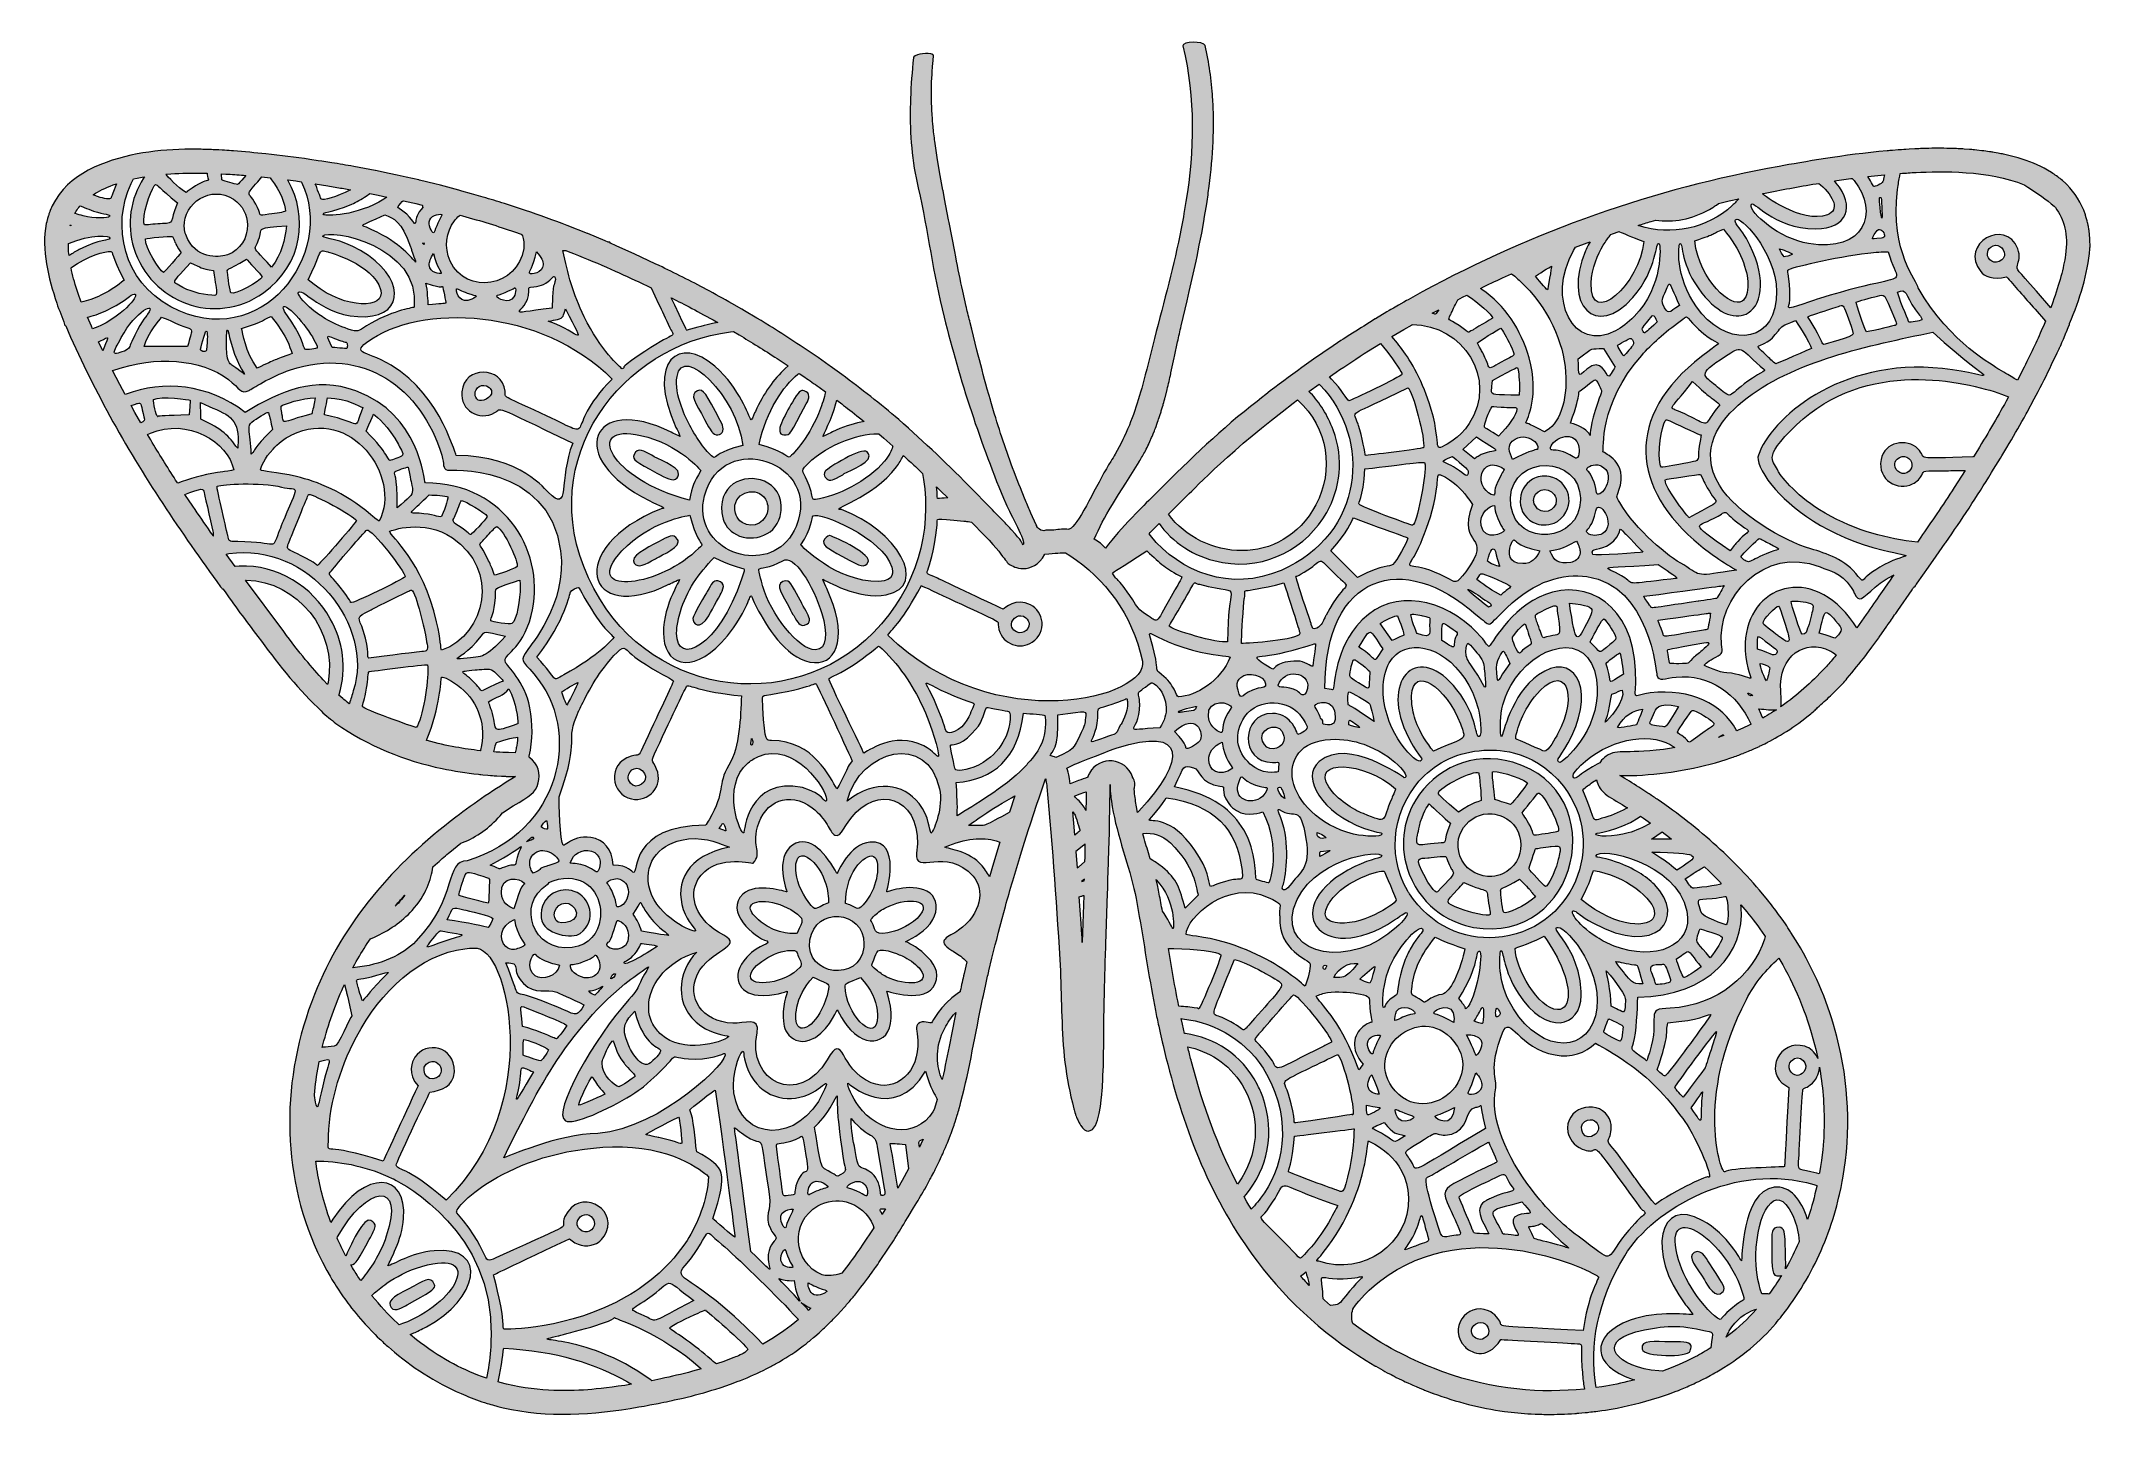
# Model space of a CAD drawing. Header units: inches. Extents: x 11 to 851, y 149 to 714.
import ezdxf

# ---------------------------------------------------------------- set-up
doc = ezdxf.new("R2010")
doc.units = ezdxf.units.IN
doc.header["$MEASUREMENT"] = 0
doc.layers.add('Layer 1', color=7, linetype='Continuous')

msp = doc.modelspace()

# ---------------------------------------------------------------- hatches: boundary and pattern name
at = {"layer": 'Layer 1', "true_color": 0x272727}
h = msp.add_hatch(color=250, dxfattribs=at)
h.dxf.hatch_style = 2
edge = h.paths.add_edge_path()
edge.add_spline(control_points=[(737.72, 210.58), (737.72, 210.58), (735.97, 207.3), (735.97, 207.3), (733.44, 202.75), (730.62, 198.34), (727.5, 194.1), (727.5, 194.1), (727.06, 193.53), (727.06, 193.53), (727.06, 193.53), (725.1, 190.96), (725.1, 190.96), (724.28, 189.92), (723.44, 188.9), (722.59, 187.88), (722.59, 187.88), (721.37, 186.51), (721.37, 186.51), (721.37, 186.51), (720.14, 185.11), (720.14, 185.11), (716.78, 181.5), (713.09, 178.17), (709.13, 175.14), (709.13, 175.14), (708.15, 174.42), (708.15, 174.42), (708.15, 174.42), (706.11, 172.92), (706.11, 172.92), (705.09, 172.2), (704.05, 171.5), (703, 170.81), (703, 170.81), (701.31, 169.75), (701.31, 169.75), (701.31, 169.75), (699.8, 168.81), (699.8, 168.81), (698.85, 168.24), (697.89, 167.68), (696.93, 167.14), (696.93, 167.14), (696.69, 167.02), (696.69, 167.02), (696.69, 167.02), (696.51, 166.91), (696.51, 166.91), (696.51, 166.91), (695.68, 166.47), (695.68, 166.47), (695.68, 166.47), (693.99, 165.56), (693.99, 165.56), (693.99, 165.56), (693.52, 165.32), (693.52, 165.32), (693.52, 165.32), (693.15, 165.12), (693.15, 165.12), (693.15, 165.12), (692.29, 164.7), (692.29, 164.7), (692.29, 164.7), (691.01, 164.06), (691.01, 164.06), (691.01, 164.06), (690.27, 163.71), (690.27, 163.71), (690.27, 163.71), (689.71, 163.44), (689.71, 163.44), (689.71, 163.44), (688.96, 163.1), (688.96, 163.1), (688.96, 163.1), (687.97, 162.63), (687.97, 162.63), (687.97, 162.63), (686.94, 162.19), (686.94, 162.19), (686.94, 162.19), (686.21, 161.86), (686.21, 161.86), (686.21, 161.86), (685.62, 161.61), (685.62, 161.61), (685.62, 161.61), (684.88, 161.29), (684.88, 161.29), (684.88, 161.29), (683.52, 160.75), (683.52, 160.75), (683.52, 160.75), (682.65, 160.39), (682.65, 160.39), (682.65, 160.39), (682.24, 160.23), (682.24, 160.23), (682.24, 160.23), (681.75, 160.03), (681.75, 160.03), (681.75, 160.03), (679.91, 159.35), (679.91, 159.35), (679.91, 159.35), (679.03, 159.02), (679.03, 159.02), (679.03, 159.02), (678.82, 158.95), (678.82, 158.95), (678.82, 158.95), (678.57, 158.85), (678.57, 158.85), (677.51, 158.47), (676.44, 158.11), (675.37, 157.75), (675.37, 157.75), (674.87, 157.6), (674.87, 157.6), (674.87, 157.6), (671.66, 156.59), (671.66, 156.59), (665.45, 154.75), (659.08, 153.33), (652.69, 152.33), (652.69, 152.33), (651.22, 152.12), (651.22, 152.12), (651.22, 152.12), (648.85, 151.79), (648.85, 151.79), (647.89, 151.66), (646.93, 151.55), (645.97, 151.44), (645.97, 151.44), (645.39, 151.38), (645.39, 151.38), (645.39, 151.38), (645.01, 151.34), (645.01, 151.34), (645.01, 151.34), (644.37, 151.28), (644.37, 151.28), (644.37, 151.28), (643.09, 151.15), (643.09, 151.15), (643.09, 151.15), (641.8, 151.05), (641.8, 151.05), (641.8, 151.05), (641.17, 150.99), (641.17, 150.99), (641.17, 150.99), (640.79, 150.96), (640.79, 150.96), (640.79, 150.96), (640.21, 150.92), (640.21, 150.92), (638.3, 150.78), (636.39, 150.68), (634.49, 150.62), (634.49, 150.62), (633.92, 150.6), (633.92, 150.6), (633.92, 150.6), (633.54, 150.59), (633.54, 150.59), (633.54, 150.59), (632.9, 150.58), (632.9, 150.58), (632.9, 150.58), (631.64, 150.55), (631.64, 150.55), (631.64, 150.55), (630.37, 150.54), (630.37, 150.54), (630.37, 150.54), (629.75, 150.54), (629.75, 150.54), (629.75, 150.54), (629.38, 150.54), (629.38, 150.54), (629.38, 150.54), (628.8, 150.54), (628.8, 150.54), (627.86, 150.54), (626.92, 150.56), (625.99, 150.58), (625.99, 150.58), (623.87, 150.66), (623.87, 150.66), (623.87, 150.66), (623.87, 150.66), (623.87, 150.66), (623.87, 150.66), (622.26, 150.72), (622.26, 150.72), (618.55, 150.91), (614.9, 151.25), (611.34, 151.73), (601.37, 153.12), (591.58, 155.64), (582.11, 159.14), (582.11, 159.14), (581.88, 159.23), (581.88, 159.23), (581.88, 159.23), (581.67, 159.31), (581.67, 159.31), (581.67, 159.31), (580.64, 159.71), (580.64, 159.71), (580.64, 159.71), (578.58, 160.5), (578.58, 160.5), (578.58, 160.5), (578.11, 160.7), (578.11, 160.7), (578.11, 160.7), (577.7, 160.86), (577.7, 160.86), (577.7, 160.86), (576.66, 161.3), (576.66, 161.3), (576.66, 161.3), (575.08, 161.96), (575.08, 161.96), (575.08, 161.96), (574.36, 162.27), (574.36, 162.27), (574.36, 162.27), (573.77, 162.52), (573.77, 162.52), (573.77, 162.52), (572.85, 162.94), (572.85, 162.94), (572.85, 162.94), (571.61, 163.5), (571.61, 163.5), (571.61, 163.5), (570.65, 163.95), (570.65, 163.95), (570.65, 163.95), (569.89, 164.3), (569.89, 164.3), (569.89, 164.3), (569.13, 164.67), (569.13, 164.67), (569.13, 164.67), (568.18, 165.12), (568.18, 165.12), (568.18, 165.12), (566.96, 165.74), (566.96, 165.74), (566.96, 165.74), (566.05, 166.18), (566.05, 166.18), (566.05, 166.18), (565.48, 166.49), (565.48, 166.49), (565.48, 166.49), (564.78, 166.84), (564.78, 166.84), (564.78, 166.84), (563.27, 167.65), (563.27, 167.65), (563.27, 167.65), (562.26, 168.18), (562.26, 168.18), (562.26, 168.18), (561.88, 168.39), (561.88, 168.39), (561.88, 168.39), (561.43, 168.63), (561.43, 168.63), (561.43, 168.63), (559.48, 169.74), (559.48, 169.74), (559.48, 169.74), (558.53, 170.27), (558.53, 170.27), (558.53, 170.27), (558.34, 170.39), (558.34, 170.39), (558.34, 170.39), (558.12, 170.51), (558.12, 170.51), (539.46, 181.39), (522.87, 196.14), (509.82, 213.38), (491.17, 238.12), (479.96, 267.12), (472.48, 296.96), (472.48, 296.96), (471.29, 301.92), (471.29, 301.92), (471.29, 301.92), (470.94, 303.37), (470.94, 303.37), (470.94, 303.37), (470.1, 307.08), (470.1, 307.08), (470.1, 307.08), (469.49, 309.8), (469.49, 309.8), (469.03, 311.94), (468.59, 314.09), (468.16, 316.25), (468.16, 316.25), (467.75, 318.43), (467.75, 318.43), (467.75, 318.43), (466.94, 322.74), (466.94, 322.74), (464.57, 335.75), (462.66, 348.97), (460.22, 362.18), (458.14, 372.95), (453.18, 385.82), (450.84, 397.64), (450.84, 397.64), (450.83, 397.67), (450.83, 397.67), (450.83, 397.67), (450.43, 399.84), (450.43, 399.84), (450.43, 399.84), (450.36, 400.26), (450.36, 400.26), (450.36, 400.26), (450.31, 400.57), (450.31, 400.57), (450.31, 400.57), (450.24, 401.04), (450.24, 401.04), (450.24, 401.04), (450.09, 402.02), (450.09, 402.02), (450.09, 402.02), (449.98, 402.94), (449.98, 402.94), (449.98, 402.94), (449.91, 403.45), (449.91, 403.45), (449.91, 403.45), (449.88, 403.72), (449.88, 403.72), (449.88, 403.72), (449.83, 404.16), (449.83, 404.16), (449.83, 404.16), (449.65, 406.24), (449.65, 406.24), (449.65, 406.24), (449.65, 406.26), (449.65, 406.26), (449.65, 406.26), (449.56, 408.99), (449.56, 408.99), (449.56, 408.99), (449.56, 408.62), (449.56, 408.62), (449.56, 408.62), (449.55, 407.72), (449.55, 407.72), (449.55, 407.72), (449.48, 399.38), (449.48, 399.38), (449.48, 399.38), (449.36, 393.46), (449.36, 393.46), (449.36, 393.46), (449.27, 388.82), (449.27, 388.82), (449.27, 388.82), (449.19, 386.02), (449.19, 386.02), (449.19, 386.02), (448.95, 377.62), (448.95, 377.62), (448.95, 377.62), (448.93, 376.82), (448.93, 376.82), (448.93, 376.82), (448.7, 369.98), (448.7, 369.98), (448.7, 369.98), (448.58, 366.12), (448.58, 366.12), (448.58, 366.12), (448.52, 364.33), (448.52, 364.33), (448.52, 364.33), (447.8, 343.42), (447.8, 343.42), (447.8, 343.42), (447.77, 342.29), (447.77, 342.29), (447.77, 342.29), (447.58, 336.23), (447.58, 336.23), (447.58, 336.23), (447.48, 332.86), (447.48, 332.86), (447.38, 329.47), (447.3, 326.25), (447.24, 323.24), (447.13, 319.88), (447.07, 316.55), (447.03, 313.23), (447.03, 313.23), (447.01, 310.76), (447.01, 310.76), (447.01, 310.76), (446.97, 305.01), (446.97, 305.01), (446.97, 305.01), (446.95, 303.31), (446.95, 303.31), (446.94, 301.66), (446.92, 300), (446.9, 298.35), (446.9, 298.35), (446.88, 297.51), (446.88, 297.51), (446.88, 297.51), (446.79, 293.38), (446.79, 293.38), (446.79, 293.38), (446.65, 289.7), (446.65, 289.7), (446.65, 289.7), (446.6, 288.4), (446.6, 288.4), (446.53, 286.73), (446.43, 285.05), (446.32, 283.37), (445.85, 280.13), (445.39, 267.15), (440.75, 266.69), (439.54, 266.69), (438.45, 267.66), (437.54, 269.01), (437.54, 269.01), (437.44, 269.18), (437.44, 269.18), (437.44, 269.18), (437.38, 269.26), (437.38, 269.26), (437.38, 269.26), (437.29, 269.42), (437.29, 269.42), (437.29, 269.42), (437.11, 269.71), (437.11, 269.71), (437.11, 269.71), (436.88, 270.12), (436.88, 270.12), (436.88, 270.12), (436.8, 270.26), (436.8, 270.26), (436.8, 270.26), (436.76, 270.34), (436.76, 270.34), (436.76, 270.34), (436.7, 270.45), (436.7, 270.45), (436.7, 270.45), (436.6, 270.67), (436.6, 270.67), (436.6, 270.67), (436.28, 271.32), (436.28, 271.32), (436.28, 271.32), (436.07, 271.81), (436.07, 271.81), (436.07, 271.81), (435.98, 272.01), (435.98, 272.01), (435.98, 272.01), (435.92, 272.16), (435.92, 272.16), (435.92, 272.16), (435.83, 272.39), (435.83, 272.39), (435.69, 272.75), (435.56, 273.1), (435.44, 273.44), (435.44, 273.44), (435.42, 273.5), (435.42, 273.5), (435.42, 273.5), (435.41, 273.53), (435.41, 273.53), (435.41, 273.53), (435.37, 273.67), (435.37, 273.67), (435.37, 273.67), (435.13, 274.41), (435.13, 274.41), (435.13, 274.41), (435.08, 274.6), (435.08, 274.6), (435.08, 274.6), (434.99, 274.89), (434.99, 274.89), (434.87, 275.31), (434.79, 275.67), (434.73, 275.96), (432.87, 282.45), (431.95, 288.47), (431.02, 294.96), (429.63, 307.48), (429.63, 319.99), (429.17, 332.51), (427.78, 357.54), (425.92, 383.04), (423.6, 408.07), (423.6, 408.76), (423.34, 409.72), (423.21, 410.54), (423.21, 410.54), (423.14, 411.31), (423.14, 411.31), (423.14, 411.31), (423.13, 411.28), (423.13, 411.28), (423.13, 411.28), (420.46, 403.5), (420.46, 403.5), (420.46, 403.5), (419.56, 400.88), (419.56, 400.88), (419.56, 400.88), (416.91, 392.87), (416.91, 392.87), (416.91, 392.87), (416.11, 390.44), (416.11, 390.44), (416.11, 390.44), (414.47, 385.26), (414.47, 385.26), (414.47, 385.26), (412.8, 379.97), (412.8, 379.97), (412.8, 379.97), (412.5, 378.97), (412.5, 378.97), (412.5, 378.97), (409.64, 369.48), (409.64, 369.48), (408.61, 365.97), (407.61, 362.46), (406.63, 358.94), (406.63, 358.94), (405.29, 353.95), (405.29, 353.95), (405.29, 353.95), (403.78, 348.34), (403.78, 348.34), (403.78, 348.34), (403.04, 345.4), (403.04, 345.4), (403.04, 345.4), (402.46, 343.12), (402.46, 343.12), (402.46, 343.12), (401.09, 337.68), (401.09, 337.68), (401.09, 337.68), (401.09, 337.68), (401.09, 337.68), (401.09, 337.68), (399.87, 332.56), (399.87, 332.56), (399.87, 332.56), (399.87, 332.56), (399.87, 332.56), (399.87, 332.56), (399.81, 332.33), (399.81, 332.33), (399.39, 330.54), (398.98, 328.74), (398.57, 326.95), (398.57, 326.95), (397.59, 322.44), (397.59, 322.44), (397.59, 322.44), (397.24, 320.86), (397.24, 320.86), (394.26, 306.67), (392.02, 292.53), (388.37, 278.74), (388.37, 278.74), (388.03, 277.44), (388.03, 277.44), (388.03, 277.44), (387.65, 275.97), (387.65, 275.97), (387.39, 275.06), (387.13, 274.15), (386.86, 273.24), (386.86, 273.24), (386.45, 271.95), (386.45, 271.95), (386.45, 271.95), (386, 270.54), (386, 270.54), (385.71, 269.64), (385.41, 268.75), (385.09, 267.86), (385.09, 267.86), (384.32, 265.73), (384.32, 265.73), (384.32, 265.73), (384.13, 265.21), (384.13, 265.21), (384.13, 265.21), (384.12, 265.19), (384.12, 265.19), (384.12, 265.19), (383.1, 262.59), (383.1, 262.59), (383.1, 262.59), (382.85, 261.99), (382.85, 261.99), (382.85, 261.99), (382.71, 261.61), (382.71, 261.61), (382.71, 261.61), (382.47, 261.06), (382.47, 261.06), (382.47, 261.06), (382.03, 259.99), (382.03, 259.99), (382.03, 259.99), (381.43, 258.62), (381.43, 258.62), (381.43, 258.62), (381.19, 258.06), (381.19, 258.06), (381.19, 258.06), (381.06, 257.79), (381.06, 257.79), (381.06, 257.79), (380.9, 257.42), (380.9, 257.42), (380.52, 256.56), (380.12, 255.71), (379.72, 254.86), (379.72, 254.86), (379.64, 254.68), (379.64, 254.68), (379.64, 254.68), (379.57, 254.54), (379.57, 254.54), (379.57, 254.54), (379.34, 254.07), (379.34, 254.07), (379.34, 254.07), (378.5, 252.33), (378.5, 252.33), (378.5, 252.33), (378.1, 251.53), (378.1, 251.53), (378.1, 251.53), (377.87, 251.07), (377.87, 251.07), (377.87, 251.07), (377.63, 250.59), (377.63, 250.59), (377.63, 250.59), (377.23, 249.82), (377.23, 249.82), (377.23, 249.82), (376.33, 248.09), (376.33, 248.09), (376.33, 248.09), (376.09, 247.63), (376.09, 247.63), (376.09, 247.63), (376.01, 247.49), (376.01, 247.49), (376.01, 247.49), (375.92, 247.32), (375.92, 247.32), (375.92, 247.32), (375.68, 246.89), (375.68, 246.89), (375.68, 246.89), (374.23, 244.22), (374.23, 244.22), (374.23, 244.22), (373.51, 242.96), (373.51, 242.96), (373.51, 242.96), (373.18, 242.37), (373.18, 242.37), (373.18, 242.37), (372.86, 241.83), (372.86, 241.83), (372.86, 241.83), (372.3, 240.84), (372.3, 240.84), (371.64, 239.72), (370.97, 238.6), (370.3, 237.48), (370.3, 237.48), (368.95, 235.26), (368.95, 235.26), (368.95, 235.26), (368.95, 235.26), (368.95, 235.26), (368.95, 235.26), (366.77, 231.64), (366.77, 231.64), (366.77, 231.64), (366.77, 231.64), (366.77, 231.64), (366.77, 231.64), (365.55, 229.63), (365.55, 229.63), (363.95, 227.01), (362.32, 224.39), (360.66, 221.78), (360.66, 221.78), (358.96, 219.16), (358.96, 219.16), (358.96, 219.16), (358.39, 218.28), (358.39, 218.28), (358.39, 218.28), (358.39, 218.28), (358.39, 218.28), (358.39, 218.28), (358.14, 217.88), (358.14, 217.88), (358.14, 217.88), (358.12, 217.85), (358.12, 217.85), (358.12, 217.85), (355.56, 214.02), (355.56, 214.02), (355.56, 214.02), (354.71, 212.8), (354.71, 212.8), (354.71, 212.8), (354.24, 212.1), (354.24, 212.1), (354.24, 212.1), (353.35, 210.84), (353.35, 210.84), (353.35, 210.84), (352.91, 210.19), (352.91, 210.19), (352.91, 210.19), (352.66, 209.84), (352.66, 209.84), (352.66, 209.84), (352.24, 209.25), (352.24, 209.25), (351.56, 208.3), (350.88, 207.36), (350.19, 206.43), (350.19, 206.43), (348.54, 204.25), (348.54, 204.25), (348.54, 204.25), (347.39, 202.72), (347.39, 202.72), (347.39, 202.72), (344.82, 199.51), (344.82, 199.51), (344.82, 199.51), (344.5, 199.1), (344.5, 199.1), (343.52, 197.9), (342.52, 196.72), (341.51, 195.56), (341.51, 195.56), (341.11, 195.11), (341.11, 195.11), (341.11, 195.11), (338.63, 192.34), (338.63, 192.34), (338.63, 192.34), (338.63, 192.34), (338.63, 192.34), (338.63, 192.34), (338.42, 192.11), (338.42, 192.11), (337.63, 191.27), (336.84, 190.43), (336.03, 189.6), (336.03, 189.6), (335.54, 189.12), (335.54, 189.12), (335.54, 189.12), (335.22, 188.78), (335.22, 188.78), (335.22, 188.78), (334.68, 188.26), (334.68, 188.26), (334.68, 188.26), (333.57, 187.16), (333.57, 187.16), (333.57, 187.16), (332.45, 186.1), (332.45, 186.1), (332.45, 186.1), (331.9, 185.57), (331.9, 185.57), (331.9, 185.57), (331.34, 185.06), (331.34, 185.06), (331.34, 185.06), (331.05, 184.78), (331.05, 184.78), (331.05, 184.78), (330.75, 184.52), (330.75, 184.52), (330.75, 184.52), (330.19, 184.01), (330.19, 184.01), (330.19, 184.01), (328.47, 182.5), (328.47, 182.5), (328.47, 182.5), (328.45, 182.48), (328.45, 182.48), (328.45, 182.48), (327.91, 182.03), (327.91, 182.03), (327.91, 182.03), (326.68, 180.99), (326.68, 180.99), (326.08, 180.5), (325.48, 180.02), (324.87, 179.54), (321.83, 177.15), (318.65, 174.97), (315.36, 172.99), (315.36, 172.99), (313.92, 172.15), (313.92, 172.15), (313.92, 172.15), (313.37, 171.82), (313.37, 171.82), (312.04, 171.06), (310.69, 170.32), (309.33, 169.62), (309.33, 169.62), (308.8, 169.35), (308.8, 169.35), (308.8, 169.35), (307.27, 168.58), (307.27, 168.58), (303.82, 166.88), (300.27, 165.36), (296.67, 163.98), (296.67, 163.98), (294.92, 163.34), (294.92, 163.34), (294.92, 163.34), (292.3, 162.39), (292.3, 162.39), (292.3, 162.39), (289.61, 161.5), (289.61, 161.5), (289.61, 161.5), (287.89, 160.93), (287.89, 160.93), (283.45, 159.54), (278.95, 158.32), (274.41, 157.25), (274.41, 157.25), (270.9, 156.45), (270.9, 156.45), (270.9, 156.45), (269.88, 156.22), (269.88, 156.22), (268.36, 155.89), (266.85, 155.57), (265.33, 155.27), (265.33, 155.27), (264.15, 155.04), (264.15, 155.04), (264.15, 155.04), (260.79, 154.39), (260.79, 154.39), (259.28, 154.11), (257.77, 153.84), (256.26, 153.58), (237.43, 150.32), (218.88, 149.04), (200.62, 153.28), (200.62, 153.28), (198.94, 153.69), (198.94, 153.69), (198.94, 153.69), (198.94, 153.69), (198.94, 153.69), (198.94, 153.69), (198.43, 153.82), (198.43, 153.82), (198.43, 153.82), (196.24, 154.41), (196.24, 154.41), (196.24, 154.41), (195.51, 154.62), (195.51, 154.62), (195.51, 154.62), (195.15, 154.72), (195.15, 154.72), (195.15, 154.72), (194.79, 154.83), (194.79, 154.83), (194.79, 154.83), (194.06, 155.05), (194.06, 155.05), (191.14, 155.95), (188.24, 157), (185.34, 158.22), (174.65, 162.65), (164.84, 168.7), (156.08, 176.02), (156.08, 176.02), (153.56, 178.2), (153.56, 178.2), (153.56, 178.2), (153.19, 178.51), (153.19, 178.51), (152.48, 179.15), (151.78, 179.79), (151.08, 180.44), (151.08, 180.44), (150.67, 180.84), (150.67, 180.84), (150.67, 180.84), (150.39, 181.1), (150.39, 181.1), (150.39, 181.1), (149.93, 181.54), (149.93, 181.54), (149.93, 181.54), (149.02, 182.42), (149.02, 182.42), (149.02, 182.42), (148.12, 183.33), (148.12, 183.33), (148.12, 183.33), (147.66, 183.77), (147.66, 183.77), (147.66, 183.77), (147.4, 184.05), (147.4, 184.05), (147.4, 184.05), (147, 184.45), (147, 184.45), (147, 184.45), (145.03, 186.53), (145.03, 186.53), (145.03, 186.53), (145.02, 186.53), (145.02, 186.53), (142.42, 189.33), (139.94, 192.26), (137.6, 195.3), (136.73, 196.44), (135.88, 197.6), (135.06, 198.77), (135.06, 198.77), (134.51, 199.59), (134.51, 199.59), (134.51, 199.59), (132.67, 202.31), (132.67, 202.31), (131.9, 203.5), (131.15, 204.7), (130.42, 205.91), (130.42, 205.91), (129.64, 207.27), (129.64, 207.27), (129.64, 207.27), (128.31, 209.58), (128.31, 209.58), (128.31, 209.58), (126.52, 212.97), (126.52, 212.97), (126.52, 212.97), (126.34, 213.31), (126.34, 213.31), (126.34, 213.31), (124.51, 217.09), (124.51, 217.09), (109.27, 250.09), (109.67, 288.88), (123.23, 322.78), (134.82, 352.44), (156.14, 376.55), (181.17, 395.55), (189.05, 401.58), (197.39, 407.14), (205.74, 412.24), (205.74, 412.24), (205.74, 412.24), (205.74, 412.24), (205.74, 412.24), (203.35, 412.26), (203.35, 412.26), (203.35, 412.26), (202.31, 412.3), (202.31, 412.3), (202.31, 412.3), (201.91, 412.3), (201.91, 412.3), (201.91, 412.3), (201.59, 412.32), (201.59, 412.32), (201.59, 412.32), (200.96, 412.34), (200.96, 412.34), (200.96, 412.34), (199.98, 412.4), (199.98, 412.4), (199.98, 412.4), (198.1, 412.49), (198.1, 412.49), (198.1, 412.49), (196.92, 412.58), (196.92, 412.58), (196.92, 412.58), (196.19, 412.62), (196.19, 412.62), (196.19, 412.62), (195.41, 412.69), (195.41, 412.69), (195.41, 412.69), (194.29, 412.78), (194.29, 412.78), (194.29, 412.78), (192.35, 412.98), (192.35, 412.98), (192.35, 412.98), (191.44, 413.06), (191.44, 413.06), (191.44, 413.06), (191.03, 413.11), (191.03, 413.11), (191.03, 413.11), (190.5, 413.17), (190.5, 413.17), (185.46, 413.75), (180.47, 414.56), (175.61, 415.48), (160.31, 418.73), (145.01, 424.75), (132.03, 434.03), (130.18, 435.42), (127.86, 437.27), (126.01, 439.12), (125.54, 439.59), (125.08, 440.05), (124.62, 440.52), (115.35, 449.32), (107.47, 459.52), (100.05, 469.72), (94.95, 476.21), (90.32, 482.7), (85.68, 489.19), (85.22, 489.19), (85.22, 489.65), (84.75, 490.11), (68.53, 512.36), (52.77, 535.54), (39.33, 560.11), (32.84, 572.16), (26.35, 584.68), (21.25, 597.19), (20.78, 597.19), (20.78, 597.66), (20.78, 597.66), (19.86, 600.44), (18.47, 603.68), (17.54, 606.46), (14.15, 616.63), (11.07, 628.33), (13.26, 639.08), (13.26, 639.08), (13.43, 639.82), (13.43, 639.82), (13.43, 639.82), (13.46, 640), (13.46, 640), (13.46, 640), (13.49, 640.1), (13.49, 640.1), (13.49, 640.1), (13.54, 640.31), (13.54, 640.31), (13.64, 640.72), (13.75, 641.13), (13.86, 641.54), (13.86, 641.54), (14, 641.97), (14, 641.97), (14, 641.97), (14.04, 642.15), (14.04, 642.15), (14.04, 642.15), (14.1, 642.31), (14.1, 642.31), (14.1, 642.31), (14.24, 642.75), (14.24, 642.75), (14.37, 643.16), (14.52, 643.56), (14.67, 643.96), (14.67, 643.96), (14.75, 644.16), (14.75, 644.16), (14.75, 644.16), (14.78, 644.26), (14.78, 644.26), (14.78, 644.26), (14.86, 644.43), (14.86, 644.43), (14.86, 644.43), (15.15, 645.15), (15.15, 645.15), (15.32, 645.54), (15.5, 645.94), (15.68, 646.33), (22.17, 659.77), (37.01, 664.87), (50.45, 667.65), (56.88, 668.87), (63.44, 669.43), (70.06, 669.57), (70.06, 669.57), (70.29, 669.57), (70.29, 669.57), (70.29, 669.57), (70.48, 669.57), (70.48, 669.57), (70.48, 669.57), (71.46, 669.58), (71.46, 669.58), (71.46, 669.58), (73.38, 669.6), (73.38, 669.6), (73.38, 669.6), (73.84, 669.59), (73.84, 669.59), (73.84, 669.59), (74.21, 669.6), (74.21, 669.6), (74.21, 669.6), (75.23, 669.58), (75.23, 669.58), (75.23, 669.58), (76.7, 669.56), (76.7, 669.56), (76.7, 669.56), (77.4, 669.54), (77.4, 669.54), (77.4, 669.54), (77.95, 669.54), (77.95, 669.54), (77.95, 669.54), (78.86, 669.5), (78.86, 669.5), (78.86, 669.5), (80.03, 669.47), (80.03, 669.47), (80.03, 669.47), (80.98, 669.43), (80.98, 669.43), (80.98, 669.43), (81.69, 669.4), (81.69, 669.4), (81.69, 669.4), (82.45, 669.36), (82.45, 669.36), (82.45, 669.36), (83.36, 669.32), (83.36, 669.32), (83.36, 669.32), (83.96, 669.28), (83.96, 669.28), (83.96, 669.28), (85.44, 669.21), (85.44, 669.21), (86.69, 669.13), (87.94, 669.05), (89.19, 668.95), (89.19, 668.95), (89.62, 668.92), (89.62, 668.92), (89.62, 668.92), (90.02, 668.89), (90.02, 668.89), (94.46, 668.55), (98.89, 668.12), (103.29, 667.65), (109.32, 667.01), (115.34, 666.27), (121.35, 665.41), (121.35, 665.41), (124.82, 664.89), (124.82, 664.89), (124.82, 664.89), (126.29, 664.67), (126.29, 664.67), (126.29, 664.67), (130.34, 664.05), (130.34, 664.05), (133.34, 663.57), (136.33, 663.06), (139.32, 662.52), (139.32, 662.52), (148.08, 660.87), (148.08, 660.87), (148.08, 660.87), (148.27, 660.83), (148.27, 660.83), (148.27, 660.83), (153.93, 659.66), (153.93, 659.66), (153.93, 659.66), (157.19, 658.98), (157.19, 658.98), (157.19, 658.98), (160.81, 658.16), (160.81, 658.16), (160.81, 658.16), (166.07, 656.97), (166.07, 656.97), (166.07, 656.97), (166.27, 656.92), (166.27, 656.92), (166.27, 656.92), (172.58, 655.36), (172.58, 655.36), (172.58, 655.36), (174.91, 654.79), (174.91, 654.79), (174.91, 654.79), (182.43, 652.79), (182.43, 652.79), (182.43, 652.79), (183.71, 652.45), (183.71, 652.45), (183.71, 652.45), (187.7, 651.31), (187.7, 651.31), (187.7, 651.31), (192.46, 649.94), (192.46, 649.94), (195.37, 649.08), (198.27, 648.19), (201.16, 647.28), (201.16, 647.28), (205.29, 645.93), (205.29, 645.93), (205.29, 645.93), (209.81, 644.45), (209.81, 644.45), (215.55, 642.51), (221.26, 640.46), (226.91, 638.3), (226.91, 638.3), (235.2, 635.04), (235.2, 635.04), (235.2, 635.04), (235.37, 634.98), (235.37, 634.98), (235.37, 634.98), (242.52, 632), (242.52, 632), (242.52, 632), (243.75, 631.5), (243.75, 631.5), (244.21, 631.5), (244.68, 631.5), (244.68, 631.03), (244.68, 631.03), (246.99, 629.98), (246.99, 629.98), (246.99, 629.98), (254.68, 626.5), (254.68, 626.5), (254.68, 626.5), (262.92, 622.64), (262.92, 622.64), (262.92, 622.64), (264.55, 621.88), (264.55, 621.88), (271.1, 618.75), (277.59, 615.5), (284.08, 612.03), (287.55, 610.17), (291.02, 608.27), (294.46, 606.31), (294.46, 606.31), (298.58, 603.94), (298.58, 603.94), (298.58, 603.94), (299.61, 603.35), (299.61, 603.35), (299.61, 603.35), (299.62, 603.34), (299.62, 603.34), (299.62, 603.34), (304.73, 600.31), (304.73, 600.31), (304.73, 600.31), (306.43, 599.27), (306.43, 599.27), (306.43, 599.27), (307.28, 598.76), (307.28, 598.76), (307.28, 598.76), (308.13, 598.24), (308.13, 598.24), (308.13, 598.24), (309.82, 597.2), (309.82, 597.2), (316.59, 593.01), (323.26, 588.63), (329.8, 584.08), (329.8, 584.08), (334.36, 580.87), (334.36, 580.87), (334.36, 580.87), (334.69, 580.64), (334.69, 580.64), (334.69, 580.64), (337.63, 578.51), (337.63, 578.51), (337.63, 578.51), (339.52, 577.13), (339.52, 577.13), (347.54, 571.24), (355.35, 565.09), (362.88, 558.72), (373.43, 549.39), (383.62, 539.71), (393.45, 529.67), (393.45, 529.67), (395, 528.07), (395, 528.07), (395, 528.07), (397.65, 525.34), (397.65, 525.34), (397.65, 525.34), (400.22, 522.76), (400.22, 522.76), (400.22, 522.76), (401.27, 521.71), (401.27, 521.71), (401.27, 521.71), (402.06, 520.89), (402.06, 520.89), (402.06, 520.89), (405.06, 517.81), (405.06, 517.81), (406.34, 516.48), (407.61, 515.12), (408.86, 513.74), (408.86, 513.74), (409.05, 513.53), (409.05, 513.53), (409.05, 513.53), (410.7, 511.67), (410.7, 511.67), (411.31, 510.97), (411.9, 510.28), (412.48, 509.58), (412.94, 509.12), (412.94, 508.66), (413.41, 508.19), (413.41, 507.73), (413.87, 507.73), (413.87, 507.27), (415.26, 508.66), (408.67, 519.77), (406.8, 524.18), (396.59, 548.25), (387.75, 575.29), (381.48, 600.76), (376.85, 618.84), (375.03, 635.67), (370.86, 653.75), (368.25, 664.47), (367.42, 675.73), (367.61, 686.97), (367.61, 686.97), (367.64, 688.12), (367.64, 688.12), (367.64, 688.12), (367.65, 688.65), (367.65, 688.65), (367.65, 688.65), (367.67, 689.22), (367.67, 689.22), (367.67, 689.22), (367.7, 690.34), (367.7, 690.34), (367.89, 695.95), (368.33, 701.55), (368.91, 707.05), (368.91, 708.44), (373.56, 709.23), (375.89, 708.76), (375.89, 708.76), (376.02, 708.72), (376.02, 708.72), (376.02, 708.72), (376.42, 708.61), (376.42, 708.61), (376.54, 708.57), (376.65, 708.52), (376.74, 708.47), (376.74, 708.47), (376.79, 708.43), (376.79, 708.43), (376.79, 708.43), (376.83, 708.41), (376.83, 708.41), (376.83, 708.41), (376.87, 708.37), (376.87, 708.37), (376.87, 708.37), (376.98, 708.29), (376.98, 708.29), (376.98, 708.29), (377.05, 708.2), (377.05, 708.2), (377.05, 708.2), (377.09, 708.16), (377.09, 708.16), (377.09, 708.16), (377.12, 708.11), (377.12, 708.11), (377.12, 708.11), (377.13, 708.08), (377.13, 708.08), (377.13, 708.08), (377.14, 708.06), (377.14, 708.06), (377.14, 708.06), (377.16, 708.01), (377.16, 708.01), (377.16, 708.01), (377.19, 707.84), (377.19, 707.84), (377.19, 707.84), (377.19, 707.84), (377.19, 707.84), (377.19, 707.84), (377.18, 707.81), (377.18, 707.81), (377.18, 707.81), (376.85, 704.58), (376.85, 704.58), (376.85, 704.58), (376.76, 703.61), (376.76, 703.61), (376.76, 703.61), (376.58, 701.26), (376.58, 701.26), (376.58, 701.26), (376.52, 700.3), (376.52, 700.3), (376.52, 700.3), (376.37, 697.18), (376.37, 697.18), (376.37, 697.18), (376.36, 697.15), (376.36, 697.15), (376.36, 697.15), (376.31, 694.7), (376.31, 694.7), (376.31, 694.7), (376.31, 694.7), (376.31, 694.7), (376.31, 694.7), (376.29, 693.69), (376.29, 693.69), (376.28, 692.54), (376.29, 691.39), (376.31, 690.26), (376.31, 690.26), (376.36, 688.59), (376.36, 688.59), (376.36, 688.59), (376.41, 686.85), (376.41, 686.85), (376.51, 684.59), (376.66, 682.35), (376.85, 680.1), (376.85, 680.1), (377.15, 677.13), (377.15, 677.13), (377.15, 677.13), (377.18, 676.74), (377.18, 676.74), (377.3, 675.62), (377.44, 674.5), (377.58, 673.38), (377.58, 673.38), (377.64, 672.93), (377.64, 672.93), (377.64, 672.93), (378.03, 670), (378.03, 670), (378.03, 670), (378.6, 666.26), (378.6, 666.26), (378.6, 666.26), (379.62, 660.27), (379.62, 660.27), (379.62, 660.27), (379.88, 658.86), (379.88, 658.86), (379.88, 658.86), (381.02, 652.78), (381.02, 652.78), (381.02, 652.78), (381.04, 652.72), (381.04, 652.72), (381.04, 652.72), (381.71, 649.19), (381.71, 649.19), (381.71, 649.19), (383.34, 640.59), (383.34, 640.59), (383.34, 640.59), (383.56, 639.47), (383.56, 639.47), (383.56, 639.47), (385.82, 627.62), (385.82, 627.62), (385.82, 627.62), (385.82, 627.63), (385.82, 627.63), (385.82, 627.63), (386.25, 625.39), (386.25, 625.39), (387.18, 620.65), (388.14, 615.94), (389.12, 611.39), (389.12, 611.39), (390.55, 605.04), (390.55, 605.04), (390.55, 605.04), (390.62, 604.71), (390.62, 604.71), (391.13, 602.54), (391.64, 600.43), (392.16, 598.4), (392.16, 598.4), (392.8, 595.83), (392.8, 595.83), (392.8, 595.83), (394.93, 587.2), (394.93, 587.2), (396.32, 581.72), (397.72, 576.41), (399.17, 571.21), (399.17, 571.21), (400.45, 566.72), (400.45, 566.72), (400.45, 566.72), (400.64, 566.04), (400.64, 566.04), (400.64, 566.04), (402.03, 561.37), (402.03, 561.37), (402.03, 561.37), (402.16, 560.93), (402.16, 560.93), (404.73, 552.44), (407.54, 544.13), (410.77, 535.7), (410.77, 535.7), (412.13, 532.23), (412.13, 532.23), (412.13, 532.23), (412.77, 530.62), (412.77, 530.62), (412.77, 530.62), (414.51, 526.38), (414.51, 526.38), (414.51, 526.38), (414.88, 525.49), (414.88, 525.49), (415.6, 523.77), (416.34, 522.04), (417.11, 520.3), (417.11, 520.3), (419.29, 515.46), (419.29, 515.46), (419.29, 515.46), (419.47, 515.04), (419.47, 515.04), (419.47, 514.58), (421.29, 512.37), (423.14, 513.29), (423.14, 513.29), (424.5, 513.29), (424.5, 513.29), (424.5, 513.29), (425.46, 513.29), (425.46, 513.29), (426.85, 513.29), (427.85, 513.49), (428.84, 513.63), (428.84, 513.63), (429.57, 513.71), (429.57, 513.71), (429.57, 513.71), (429.6, 513.72), (429.6, 513.72), (429.6, 513.72), (429.6, 513.72), (429.6, 513.72), (429.6, 513.72), (430.39, 513.76), (430.39, 513.76), (430.39, 513.76), (430.65, 513.75), (430.65, 513.75), (430.65, 513.75), (430.81, 513.76), (430.81, 513.76), (430.81, 513.76), (431.1, 513.74), (431.1, 513.74), (431.1, 513.74), (431.25, 513.73), (431.25, 513.73), (431.25, 513.73), (431.34, 513.72), (431.34, 513.72), (431.34, 513.72), (431.49, 513.71), (431.49, 513.71), (431.72, 513.69), (431.97, 513.66), (432.23, 513.61), (432.23, 513.61), (432.65, 513.65), (432.65, 513.65), (432.65, 513.65), (432.79, 513.7), (432.79, 513.7), (432.79, 513.7), (433.1, 513.83), (433.1, 513.83), (433.1, 513.83), (433.27, 513.93), (433.27, 513.93), (433.27, 513.93), (433.61, 514.17), (433.61, 514.17), (433.61, 514.17), (433.76, 514.29), (433.76, 514.29), (433.76, 514.29), (434.27, 514.77), (434.27, 514.77), (434.27, 514.77), (434.28, 514.77), (434.28, 514.77), (438.48, 519.12), (445.17, 534.47), (449.87, 541.51), (450.5, 542.52), (451.11, 543.53), (451.7, 544.55), (451.7, 544.55), (453.33, 547.51), (453.33, 547.51), (453.33, 547.51), (453.82, 548.48), (453.82, 548.48), (453.82, 548.48), (454.82, 550.46), (454.82, 550.46), (454.82, 550.46), (455.37, 551.65), (455.37, 551.65), (455.37, 551.65), (456.19, 553.43), (456.19, 553.43), (456.19, 553.43), (456.73, 554.7), (456.73, 554.7), (456.73, 554.7), (457.46, 556.41), (457.46, 556.41), (457.46, 556.41), (457.97, 557.72), (457.97, 557.72), (457.97, 557.72), (458.62, 559.41), (458.62, 559.41), (458.62, 559.41), (459.11, 560.74), (459.11, 560.74), (459.11, 560.74), (459.7, 562.42), (459.7, 562.42), (459.7, 562.42), (460.16, 563.77), (460.16, 563.77), (460.16, 563.77), (460.7, 565.45), (460.7, 565.45), (460.7, 565.45), (461.13, 566.81), (461.13, 566.81), (461.13, 566.81), (461.64, 568.5), (461.64, 568.5), (461.64, 568.5), (462.05, 569.87), (462.05, 569.87), (462.05, 569.87), (462.54, 571.59), (462.54, 571.59), (462.54, 571.59), (462.85, 572.71), (462.85, 572.71), (462.85, 572.71), (464, 577.05), (464, 577.05), (464, 577.05), (464.58, 579.31), (464.58, 579.31), (464.58, 579.31), (467.76, 591.99), (467.76, 591.99), (471.76, 607.29), (475.77, 622.19), (478.71, 637.02), (478.71, 637.02), (478.71, 637.05), (478.71, 637.05), (478.71, 637.05), (479.63, 641.92), (479.63, 641.92), (479.63, 641.92), (479.86, 643.18), (479.86, 643.18), (479.86, 643.18), (480.69, 648.1), (480.69, 648.1), (480.69, 648.1), (480.69, 648.13), (480.69, 648.13), (484, 669.1), (484.6, 690.09), (479.43, 712.01), (478.97, 713.87), (488.04, 714.01), (488.5, 712.15), (490.15, 705.11), (491.15, 697.97), (491.62, 690.78), (491.62, 690.78), (491.65, 690.19), (491.65, 690.19), (491.65, 690.19), (491.82, 687.18), (491.82, 687.18), (491.82, 687.18), (491.93, 683.62), (491.93, 683.62), (491.93, 683.62), (491.93, 683.56), (491.93, 683.56), (491.93, 683.56), (491.93, 683.56), (491.93, 683.56), (491.93, 683.56), (491.96, 679.95), (491.96, 679.95), (491.95, 678.74), (491.94, 677.53), (491.91, 676.32), (491.91, 676.32), (491.88, 675.33), (491.88, 675.33), (491.88, 675.33), (491.79, 672.69), (491.79, 672.69), (491.53, 666.64), (490.98, 660.57), (490.22, 654.5), (490.22, 654.5), (489.85, 651.73), (489.85, 651.73), (489.85, 651.73), (489.74, 650.86), (489.74, 650.86), (489.57, 649.65), (489.39, 648.44), (489.2, 647.22), (489.2, 647.22), (488.96, 645.75), (488.96, 645.75), (488.96, 645.75), (488.34, 641.96), (488.34, 641.96), (488.34, 641.96), (488.01, 639.96), (488.01, 639.96), (488.01, 639.96), (487.13, 635.2), (487.13, 635.2), (487.13, 635.2), (486.67, 632.73), (486.67, 632.73), (486.67, 632.73), (486.16, 630.21), (486.16, 630.21), (486.16, 630.21), (486.16, 630.21), (486.16, 630.21), (486.16, 630.21), (485.21, 625.52), (485.21, 625.52), (484.2, 620.73), (483.13, 615.97), (482.04, 611.24), (482.04, 611.24), (481.13, 607.41), (481.13, 607.41), (481.13, 607.41), (481.13, 607.41), (481.13, 607.41), (481.13, 607.41), (478.73, 597.19), (478.73, 597.19), (478.2, 594.99), (477.71, 592.79), (477.24, 590.6), (477.24, 590.6), (475.96, 584.58), (475.96, 584.58), (475.96, 584.58), (475.85, 584.03), (475.85, 584.03), (475.85, 584.03), (474.52, 577.79), (474.52, 577.79), (474.52, 577.79), (474.46, 577.51), (474.46, 577.51), (473.98, 575.34), (473.49, 573.18), (472.96, 571.04), (472.96, 571.04), (472.23, 568.14), (472.23, 568.14), (472.23, 568.14), (472.15, 567.82), (472.15, 567.82), (471.91, 566.89), (471.65, 565.96), (471.39, 565.03), (471.39, 565.03), (471.33, 564.82), (471.33, 564.82), (471.33, 564.82), (471.28, 564.63), (471.28, 564.63), (471.28, 564.63), (471.06, 563.89), (471.06, 563.89), (471.06, 563.89), (470.57, 562.25), (470.57, 562.25), (470.57, 562.25), (470.44, 561.82), (470.44, 561.82), (470.44, 561.82), (470.33, 561.45), (470.33, 561.45), (470.33, 561.45), (470.08, 560.71), (470.08, 560.71), (470.08, 560.71), (469.69, 559.48), (469.69, 559.48), (469.69, 559.48), (469.47, 558.83), (469.47, 558.83), (469.47, 558.83), (469.3, 558.3), (469.3, 558.3), (469.3, 558.3), (469.07, 557.66), (469.07, 557.66), (469.07, 557.66), (468.74, 556.73), (468.74, 556.73), (468.74, 556.73), (468.41, 555.85), (468.41, 555.85), (468.41, 555.85), (468.17, 555.17), (468.17, 555.17), (468.17, 555.17), (467.97, 554.67), (467.97, 554.67), (467.97, 554.67), (467.72, 554), (467.72, 554), (467.72, 554), (467.24, 552.85), (467.24, 552.85), (467.24, 552.85), (466.93, 552.06), (466.93, 552.06), (466.93, 552.06), (466.78, 551.72), (466.78, 551.72), (466.78, 551.72), (466.6, 551.29), (466.6, 551.29), (466.6, 551.29), (465.91, 549.75), (465.91, 549.75), (465.91, 549.75), (465.57, 548.98), (465.57, 548.98), (465.57, 548.98), (465.49, 548.81), (465.49, 548.81), (465.49, 548.81), (465.39, 548.59), (465.39, 548.59), (464.97, 547.7), (464.53, 546.81), (464.07, 545.92), (463.26, 544.41), (462.41, 542.91), (461.52, 541.41), (461.52, 541.41), (461.5, 541.38), (461.5, 541.38), (461.5, 541.38), (458.77, 536.92), (458.77, 536.92), (458.77, 536.92), (456.05, 532.64), (456.05, 532.64), (456.05, 532.64), (453.05, 527.93), (453.05, 527.93), (453.05, 527.93), (450.53, 523.86), (450.53, 523.86), (450.53, 523.86), (450.25, 523.4), (450.25, 523.4), (447.5, 518.87), (444.98, 514.28), (443.07, 509.58), (444.93, 508.66), (446.32, 507.27), (447.71, 505.88), (450.95, 510.28), (454.66, 514.45), (458.43, 518.39), (458.43, 518.39), (458.47, 518.43), (458.47, 518.43), (458.47, 518.43), (460.23, 520.25), (460.23, 520.25), (460.23, 520.25), (461.26, 521.3), (461.26, 521.3), (464.08, 524.17), (466.89, 526.91), (469.49, 529.52), (482.47, 542.5), (495.45, 555.01), (509.82, 566.14), (519.46, 573.81), (529.41, 581.11), (539.64, 588), (539.64, 588), (539.68, 588.03), (539.68, 588.03), (539.68, 588.03), (544.26, 591.08), (544.26, 591.08), (544.26, 591.08), (545.18, 591.67), (545.18, 591.67), (545.18, 591.67), (545.81, 592.09), (545.81, 592.09), (545.81, 592.09), (546.86, 592.76), (546.86, 592.76), (546.86, 592.76), (548.92, 594.1), (548.92, 594.1), (548.92, 594.1), (550.99, 595.41), (550.99, 595.41), (550.99, 595.41), (552.04, 596.08), (552.04, 596.08), (552.04, 596.08), (552.68, 596.48), (552.68, 596.48), (552.68, 596.48), (553.61, 597.06), (553.61, 597.06), (553.61, 597.06), (558.3, 599.95), (558.3, 599.95), (558.3, 599.95), (558.34, 599.97), (558.34, 599.97), (558.34, 599.97), (558.38, 600), (558.38, 600), (558.38, 600), (563.11, 602.83), (563.11, 602.83), (563.11, 602.83), (564.06, 603.39), (564.06, 603.39), (564.06, 603.39), (564.7, 603.77), (564.7, 603.77), (564.7, 603.77), (565.79, 604.4), (565.79, 604.4), (565.79, 604.4), (567.91, 605.63), (567.91, 605.63), (567.91, 605.63), (570.04, 606.85), (570.04, 606.85), (570.04, 606.85), (571.13, 607.47), (571.13, 607.47), (571.13, 607.47), (571.78, 607.83), (571.78, 607.83), (571.78, 607.83), (572.74, 608.38), (572.74, 608.38), (572.74, 608.38), (577.57, 611.05), (577.57, 611.05), (577.57, 611.05), (577.61, 611.07), (577.61, 611.07), (623.17, 635.92), (672.87, 653.43), (723.98, 662.55), (733.71, 664.29), (750.23, 667.33), (768.24, 668.94), (768.24, 668.94), (768.87, 668.99), (768.87, 668.99), (768.87, 668.99), (769.37, 669.04), (769.37, 669.04), (769.37, 669.04), (770.45, 669.12), (770.45, 669.12), (770.45, 669.12), (772.77, 669.31), (772.77, 669.31), (772.77, 669.31), (774.12, 669.4), (774.12, 669.4), (774.12, 669.4), (775.06, 669.47), (775.06, 669.47), (775.06, 669.47), (775.94, 669.52), (775.94, 669.52), (775.94, 669.52), (777.35, 669.61), (777.35, 669.61), (777.35, 669.61), (779.62, 669.72), (779.62, 669.72), (779.62, 669.72), (780.8, 669.79), (780.8, 669.79), (780.8, 669.79), (781.27, 669.8), (781.27, 669.8), (781.27, 669.8), (781.95, 669.84), (781.95, 669.84), (783.49, 669.9), (785.02, 669.94), (786.56, 669.97), (787.6, 669.98), (788.64, 669.99), (789.68, 669.99), (789.68, 669.99), (790.4, 669.98), (790.4, 669.98), (790.4, 669.98), (790.85, 669.98), (790.85, 669.98), (790.85, 669.98), (791.48, 669.97), (791.48, 669.97), (791.48, 669.97), (792.8, 669.95), (792.8, 669.95), (792.8, 669.95), (794.45, 669.91), (794.45, 669.91), (794.45, 669.91), (795.12, 669.89), (795.12, 669.89), (795.12, 669.89), (795.42, 669.88), (795.42, 669.88), (795.42, 669.88), (795.89, 669.87), (795.89, 669.87), (796.92, 669.83), (797.95, 669.78), (798.97, 669.72), (798.97, 669.72), (799.19, 669.7), (799.19, 669.7), (799.19, 669.7), (799.35, 669.7), (799.35, 669.7), (799.35, 669.7), (799.87, 669.66), (799.87, 669.66), (799.87, 669.66), (802.01, 669.51), (802.01, 669.51), (802.01, 669.51), (802.96, 669.42), (802.96, 669.42), (802.96, 669.42), (803.52, 669.38), (803.52, 669.38), (803.52, 669.38), (804.05, 669.32), (804.05, 669.32), (804.05, 669.32), (805.02, 669.23), (805.02, 669.23), (805.02, 669.23), (807.09, 669), (807.09, 669), (807.09, 669), (807.62, 668.94), (807.62, 668.94), (807.62, 668.94), (807.77, 668.92), (807.77, 668.92), (807.77, 668.92), (807.99, 668.89), (807.99, 668.89), (808.97, 668.77), (809.94, 668.63), (810.91, 668.48), (810.91, 668.48), (811.33, 668.41), (811.33, 668.41), (811.33, 668.41), (811.63, 668.36), (811.63, 668.36), (811.63, 668.36), (812.23, 668.25), (812.23, 668.25), (812.23, 668.25), (813.78, 667.99), (813.78, 667.99), (813.78, 667.99), (814.94, 667.76), (814.94, 667.76), (814.94, 667.76), (815.54, 667.64), (815.54, 667.64), (815.54, 667.64), (815.93, 667.55), (815.93, 667.55), (815.93, 667.55), (816.59, 667.42), (816.59, 667.42), (816.59, 667.42), (819.33, 666.78), (819.33, 666.78), (819.33, 666.78), (819.33, 666.77), (819.33, 666.77), (819.33, 666.77), (820.85, 666.36), (820.85, 666.36), (820.85, 666.36), (822, 666.04), (822, 666.04), (826.4, 664.75), (830.47, 663.09), (834.1, 661), (834.1, 661), (835.62, 660.07), (835.62, 660.07), (835.62, 660.07), (836.22, 659.7), (836.22, 659.7), (837.6, 658.79), (838.91, 657.81), (840.13, 656.76), (840.13, 656.76), (841.51, 655.48), (841.51, 655.48), (841.51, 655.48), (841.9, 655.12), (841.9, 655.12), (845.31, 651.74), (847.94, 647.65), (849.57, 642.74), (849.57, 642.74), (849.69, 642.34), (849.69, 642.34), (849.69, 642.34), (849.96, 641.5), (849.96, 641.5), (849.96, 641.5), (849.96, 641.48), (849.96, 641.48), (849.96, 641.48), (850.3, 640.22), (850.3, 640.22), (850.3, 640.22), (850.48, 639.45), (850.48, 639.45), (850.48, 639.45), (850.53, 639.24), (850.53, 639.24), (850.53, 639.24), (850.55, 639.12), (850.55, 639.12), (850.55, 639.12), (850.6, 638.91), (850.6, 638.91), (850.7, 638.47), (850.78, 638.02), (850.86, 637.56), (850.86, 637.56), (850.94, 637.07), (850.94, 637.07), (850.94, 637.07), (850.98, 636.87), (850.98, 636.87), (850.98, 636.87), (851, 636.67), (851, 636.67), (851, 636.67), (851.08, 636.18), (851.08, 636.18), (851.14, 635.71), (851.2, 635.24), (851.25, 634.76), (851.25, 634.76), (851.27, 634.52), (851.27, 634.52), (851.27, 634.52), (851.28, 634.4), (851.28, 634.4), (851.28, 634.4), (851.3, 634.17), (851.3, 634.17), (851.3, 634.17), (851.37, 633.3), (851.37, 633.3), (851.37, 633.3), (851.44, 631.83), (851.44, 631.83), (851.44, 631.83), (851.45, 631.81), (851.45, 631.81), (851.45, 631.81), (851.45, 631.81), (851.45, 631.81), (851.45, 631.81), (851.47, 630.28), (851.47, 630.28), (851.48, 629.77), (851.47, 629.24), (851.46, 628.71), (850.53, 618.52), (847.28, 607.85), (843.11, 598.12), (843.11, 598.12), (843.11, 597.66), (843.11, 597.66), (843.11, 597.66), (842.56, 596.39), (842.56, 596.39), (842.56, 596.39), (841.79, 594.61), (841.79, 594.61), (841.79, 594.61), (841.76, 594.52), (841.76, 594.52), (841.76, 594.52), (840.56, 591.69), (840.56, 591.69), (840.56, 591.69), (840.31, 591.11), (840.31, 591.11), (840.31, 591.11), (839.95, 590.26), (839.95, 590.26), (839.95, 590.26), (839.58, 589.43), (839.58, 589.43), (839.58, 589.43), (839.33, 588.86), (839.33, 588.86), (839.33, 588.86), (839.22, 588.63), (839.22, 588.63), (839.22, 588.63), (839.01, 588.16), (839.01, 588.16), (838.69, 587.46), (838.36, 586.76), (838.01, 586.07), (838.01, 586.07), (835.74, 581.26), (835.74, 581.26), (835.74, 581.26), (834.99, 579.68), (834.99, 579.68), (832.94, 575.45), (830.81, 571.27), (828.61, 567.14), (828.61, 567.14), (825.66, 561.71), (825.66, 561.71), (825.66, 561.71), (825.26, 560.98), (825.26, 560.98), (823.01, 556.89), (820.69, 552.85), (818.33, 548.85), (818.33, 548.85), (817.35, 547.22), (817.35, 547.22), (817.35, 547.22), (815.28, 543.75), (815.28, 543.75), (815.28, 543.75), (814.75, 542.87), (814.75, 542.87), (814.75, 542.87), (811.95, 538.28), (811.95, 538.28), (811.95, 538.28), (811.13, 536.93), (811.13, 536.93), (805.04, 527.08), (798.78, 517.59), (792.33, 508.24), (792.33, 508.24), (792.11, 507.92), (792.11, 507.92), (792.11, 507.92), (788.44, 502.64), (788.44, 502.64), (788.44, 502.64), (785.22, 498.11), (785.22, 498.11), (785.22, 498.11), (780.53, 491.51), (780.53, 491.51), (780.07, 491.04), (780.07, 490.58), (779.61, 490.11), (779.14, 490.11), (779.14, 489.65), (778.68, 489.19), (778.68, 489.19), (778.48, 488.89), (778.48, 488.89), (778.48, 488.89), (772.63, 480.37), (772.63, 480.37), (772.63, 480.37), (771.78, 479.13), (771.78, 479.13), (770.63, 477.46), (769.48, 475.79), (768.32, 474.14), (768.32, 474.14), (768.14, 473.88), (768.14, 473.88), (768.14, 473.88), (765.02, 469.47), (765.02, 469.47), (765.02, 469.47), (764.83, 469.2), (764.83, 469.2), (764.83, 469.2), (762.04, 465.37), (762.04, 465.37), (762.04, 465.37), (762.04, 465.37), (762.04, 465.37), (762.04, 465.37), (761.27, 464.32), (761.27, 464.32), (758.87, 461.1), (756.41, 457.93), (753.85, 454.83), (753.85, 454.83), (753.79, 454.75), (753.79, 454.75), (753.79, 454.75), (751.92, 452.53), (751.92, 452.53), (751.26, 451.76), (750.61, 451), (749.94, 450.25), (749.94, 450.25), (746.61, 446.96), (746.61, 446.96), (746.61, 446.96), (745.01, 445.38), (745.01, 445.38), (743.33, 443.76), (741.6, 442.14), (739.74, 440.52), (739.28, 440.05), (738.81, 439.59), (738.35, 439.12), (737.73, 438.59), (737.1, 438.06), (736.46, 437.54), (736.46, 437.54), (735.37, 436.67), (735.37, 436.67), (735.37, 436.67), (734.54, 436.02), (734.54, 436.02), (731.31, 433.52), (727.95, 431.24), (724.46, 429.17), (724.46, 429.17), (723.48, 428.61), (723.48, 428.61), (723.48, 428.61), (722.35, 427.96), (722.35, 427.96), (722.35, 427.96), (722.34, 427.95), (722.34, 427.95), (722.34, 427.95), (720.22, 426.79), (720.22, 426.79), (720.22, 426.79), (719.5, 426.42), (719.5, 426.42), (719.5, 426.42), (719.14, 426.23), (719.14, 426.23), (719.14, 426.23), (718.77, 426.04), (718.77, 426.04), (718.77, 426.04), (718.05, 425.68), (718.05, 425.68), (718.05, 425.68), (715.88, 424.62), (715.88, 424.62), (715.88, 424.62), (715.87, 424.61), (715.87, 424.61), (715.87, 424.61), (715.17, 424.29), (715.17, 424.29), (715.17, 424.29), (713.65, 423.59), (713.65, 423.59), (712.91, 423.26), (712.17, 422.94), (711.42, 422.63), (711.42, 422.63), (709.41, 421.81), (709.41, 421.81), (709.41, 421.81), (709.16, 421.7), (709.16, 421.7), (707.64, 421.11), (706.11, 420.54), (704.57, 420), (704.57, 420), (703.81, 419.75), (703.81, 419.75), (703.81, 419.75), (702.25, 419.22), (702.25, 419.22), (690.58, 415.43), (678.18, 413.35), (665.57, 412.7), (663.26, 412.7), (660.94, 412.7), (658.62, 412.7), (661.4, 411.08), (663.95, 409.46), (666.44, 407.84), (666.44, 407.84), (669.75, 405.67), (669.75, 405.67), (669.75, 405.67), (670.16, 405.4), (670.16, 405.4), (671.4, 404.59), (672.64, 403.78), (673.92, 402.97), (673.92, 402.97), (674.33, 402.68), (674.33, 402.68), (674.33, 402.68), (677.12, 400.73), (677.12, 400.73), (677.12, 400.73), (679.19, 399.22), (679.19, 399.22), (679.19, 399.22), (680.28, 398.44), (680.28, 398.44), (684.48, 395.35), (688.57, 392.13), (692.54, 388.78), (692.54, 388.78), (693.94, 387.58), (693.94, 387.58), (693.94, 387.58), (695.5, 386.24), (695.5, 386.24), (703.32, 379.4), (710.62, 372.02), (717.2, 364.08), (717.2, 364.08), (719.33, 361.46), (719.33, 361.46), (719.33, 361.46), (719.63, 361.08), (719.63, 361.08), (721.24, 359.05), (722.79, 357), (724.3, 354.91), (724.3, 354.91), (725.16, 353.68), (725.16, 353.68), (725.16, 353.68), (726.52, 351.74), (726.52, 351.74), (727.24, 350.68), (727.96, 349.61), (728.66, 348.52), (728.66, 348.52), (728.81, 348.29), (728.81, 348.29), (728.81, 348.29), (730.73, 345.25), (730.73, 345.25), (730.73, 345.25), (731.67, 343.67), (731.67, 343.67), (731.67, 343.67), (732.71, 341.93), (732.71, 341.93), (739.19, 330.75), (744.29, 318.66), (747.62, 305.62), (752.62, 286.5), (753.44, 266.57), (750.09, 247.44), (750.09, 247.44), (749.84, 246.12), (749.84, 246.12), (749.84, 246.12), (749.36, 243.62), (749.36, 243.62), (749.36, 243.62), (748.72, 240.73), (748.72, 240.73), (748.72, 240.73), (748.52, 239.84), (748.52, 239.84), (746.14, 229.76), (742.57, 219.98), (737.81, 210.74), (737.81, 210.74), (737.72, 210.58), (737.72, 210.58)], knot_values=[0, 0, 0, 0, 1, 1, 1, 2, 2, 2, 3, 3, 3, 4, 4, 4, 5, 5, 5, 6, 6, 6, 7, 7, 7, 8, 8, 8, 9, 9, 9, 10, 10, 10, 11, 11, 11, 12, 12, 12, 13, 13, 13, 14, 14, 14, 15, 15, 15, 16, 16, 16, 17, 17, 17, 18, 18, 18, 19, 19, 19, 20, 20, 20, 21, 21, 21, 22, 22, 22, 23, 23, 23, 24, 24, 24, 25, 25, 25, 26, 26, 26, 27, 27, 27, 28, 28, 28, 29, 29, 29, 30, 30, 30, 31, 31, 31, 32, 32, 32, 33, 33, 33, 34, 34, 34, 35, 35, 35, 36, 36, 36, 37, 37, 37, 38, 38, 38, 39, 39, 39, 40, 40, 40, 41, 41, 41, 42, 42, 42, 43, 43, 43, 44, 44, 44, 45, 45, 45, 46, 46, 46, 47, 47, 47, 48, 48, 48, 49, 49, 49, 50, 50, 50, 51, 51, 51, 52, 52, 52, 53, 53, 53, 54, 54, 54, 55, 55, 55, 56, 56, 56, 57, 57, 57, 58, 58, 58, 59, 59, 59, 60, 60, 60, 61, 61, 61, 62, 62, 62, 63, 63, 63, 64, 64, 64, 65, 65, 65, 66, 66, 66, 67, 67, 67, 68, 68, 68, 69, 69, 69, 70, 70, 70, 71, 71, 71, 72, 72, 72, 73, 73, 73, 74, 74, 74, 75, 75, 75, 76, 76, 76, 77, 77, 77, 78, 78, 78, 79, 79, 79, 80, 80, 80, 81, 81, 81, 82, 82, 82, 83, 83, 83, 84, 84, 84, 85, 85, 85, 86, 86, 86, 87, 87, 87, 88, 88, 88, 89, 89, 89, 90, 90, 90, 91, 91, 91, 92, 92, 92, 93, 93, 93, 94, 94, 94, 95, 95, 95, 96, 96, 96, 97, 97, 97, 98, 98, 98, 99, 99, 99, 100, 100, 100, 101, 101, 101, 102, 102, 102, 103, 103, 103, 104, 104, 104, 105, 105, 105, 106, 106, 106, 107, 107, 107, 108, 108, 108, 109, 109, 109, 110, 110, 110, 111, 111, 111, 112, 112, 112, 113, 113, 113, 114, 114, 114, 115, 115, 115, 116, 116, 116, 117, 117, 117, 118, 118, 118, 119, 119, 119, 120, 120, 120, 121, 121, 121, 122, 122, 122, 123, 123, 123, 124, 124, 124, 125, 125, 125, 126, 126, 126, 127, 127, 127, 128, 128, 128, 129, 129, 129, 130, 130, 130, 131, 131, 131, 132, 132, 132, 133, 133, 133, 134, 134, 134, 135, 135, 135, 136, 136, 136, 137, 137, 137, 138, 138, 138, 139, 139, 139, 140, 140, 140, 141, 141, 141, 142, 142, 142, 143, 143, 143, 144, 144, 144, 145, 145, 145, 146, 146, 146, 147, 147, 147, 148, 148, 148, 149, 149, 149, 150, 150, 150, 151, 151, 151, 152, 152, 152, 153, 153, 153, 154, 154, 154, 155, 155, 155, 156, 156, 156, 157, 157, 157, 158, 158, 158, 159, 159, 159, 160, 160, 160, 161, 161, 161, 162, 162, 162, 163, 163, 163, 164, 164, 164, 165, 165, 165, 166, 166, 166, 167, 167, 167, 168, 168, 168, 169, 169, 169, 170, 170, 170, 171, 171, 171, 172, 172, 172, 173, 173, 173, 174, 174, 174, 175, 175, 175, 176, 176, 176, 177, 177, 177, 178, 178, 178, 179, 179, 179, 180, 180, 180, 181, 181, 181, 182, 182, 182, 183, 183, 183, 184, 184, 184, 185, 185, 185, 186, 186, 186, 187, 187, 187, 188, 188, 188, 189, 189, 189, 190, 190, 190, 191, 191, 191, 192, 192, 192, 193, 193, 193, 194, 194, 194, 195, 195, 195, 196, 196, 196, 197, 197, 197, 198, 198, 198, 199, 199, 199, 200, 200, 200, 201, 201, 201, 202, 202, 202, 203, 203, 203, 204, 204, 204, 205, 205, 205, 206, 206, 206, 207, 207, 207, 208, 208, 208, 209, 209, 209, 210, 210, 210, 211, 211, 211, 212, 212, 212, 213, 213, 213, 214, 214, 214, 215, 215, 215, 216, 216, 216, 217, 217, 217, 218, 218, 218, 219, 219, 219, 220, 220, 220, 221, 221, 221, 222, 222, 222, 223, 223, 223, 224, 224, 224, 225, 225, 225, 226, 226, 226, 227, 227, 227, 228, 228, 228, 229, 229, 229, 230, 230, 230, 231, 231, 231, 232, 232, 232, 233, 233, 233, 234, 234, 234, 235, 235, 235, 236, 236, 236, 237, 237, 237, 238, 238, 238, 239, 239, 239, 240, 240, 240, 241, 241, 241, 242, 242, 242, 243, 243, 243, 244, 244, 244, 245, 245, 245, 246, 246, 246, 247, 247, 247, 248, 248, 248, 249, 249, 249, 250, 250, 250, 251, 251, 251, 252, 252, 252, 253, 253, 253, 254, 254, 254, 255, 255, 255, 256, 256, 256, 257, 257, 257, 258, 258, 258, 259, 259, 259, 260, 260, 260, 261, 261, 261, 262, 262, 262, 263, 263, 263, 264, 264, 264, 265, 265, 265, 266, 266, 266, 267, 267, 267, 268, 268, 268, 269, 269, 269, 270, 270, 270, 271, 271, 271, 272, 272, 272, 273, 273, 273, 274, 274, 274, 275, 275, 275, 276, 276, 276, 277, 277, 277, 278, 278, 278, 279, 279, 279, 280, 280, 280, 281, 281, 281, 282, 282, 282, 283, 283, 283, 284, 284, 284, 285, 285, 285, 286, 286, 286, 287, 287, 287, 288, 288, 288, 289, 289, 289, 290, 290, 290, 291, 291, 291, 292, 292, 292, 293, 293, 293, 294, 294, 294, 295, 295, 295, 296, 296, 296, 297, 297, 297, 298, 298, 298, 299, 299, 299, 300, 300, 300, 301, 301, 301, 302, 302, 302, 303, 303, 303, 304, 304, 304, 305, 305, 305, 306, 306, 306, 307, 307, 307, 308, 308, 308, 309, 309, 309, 310, 310, 310, 311, 311, 311, 312, 312, 312, 313, 313, 313, 314, 314, 314, 315, 315, 315, 316, 316, 316, 317, 317, 317, 318, 318, 318, 319, 319, 319, 320, 320, 320, 321, 321, 321, 322, 322, 322, 323, 323, 323, 324, 324, 324, 325, 325, 325, 326, 326, 326, 327, 327, 327, 328, 328, 328, 329, 329, 329, 330, 330, 330, 331, 331, 331, 332, 332, 332, 333, 333, 333, 334, 334, 334, 335, 335, 335, 336, 336, 336, 337, 337, 337, 338, 338, 338, 339, 339, 339, 340, 340, 340, 341, 341, 341, 342, 342, 342, 343, 343, 343, 344, 344, 344, 345, 345, 345, 346, 346, 346, 347, 347, 347, 348, 348, 348, 349, 349, 349, 350, 350, 350, 351, 351, 351, 352, 352, 352, 353, 353, 353, 354, 354, 354, 355, 355, 355, 356, 356, 356, 357, 357, 357, 358, 358, 358, 359, 359, 359, 360, 360, 360, 361, 361, 361, 362, 362, 362, 363, 363, 363, 364, 364, 364, 365, 365, 365, 366, 366, 366, 367, 367, 367, 368, 368, 368, 369, 369, 369, 370, 370, 370, 371, 371, 371, 372, 372, 372, 373, 373, 373, 374, 374, 374, 375, 375, 375, 376, 376, 376, 377, 377, 377, 378, 378, 378, 379, 379, 379, 380, 380, 380, 381, 381, 381, 382, 382, 382, 383, 383, 383, 384, 384, 384, 385, 385, 385, 386, 386, 386, 387, 387, 387, 388, 388, 388, 389, 389, 389, 390, 390, 390, 391, 391, 391, 392, 392, 392, 393, 393, 393, 394, 394, 394, 395, 395, 395, 396, 396, 396, 397, 397, 397, 398, 398, 398, 399, 399, 399, 400, 400, 400, 401, 401, 401, 402, 402, 402, 403, 403, 403, 404, 404, 404, 405, 405, 405, 406, 406, 406, 407, 407, 407, 408, 408, 408, 409, 409, 409, 410, 410, 410, 411, 411, 411, 412, 412, 412, 413, 413, 413, 414, 414, 414, 415, 415, 415, 416, 416, 416, 417, 417, 417, 418, 418, 418, 419, 419, 419, 420, 420, 420, 421, 421, 421, 422, 422, 422, 423, 423, 423, 424, 424, 424, 425, 425, 425, 426, 426, 426, 427, 427, 427, 428, 428, 428, 429, 429, 429, 430, 430, 430, 431, 431, 431, 432, 432, 432, 433, 433, 433, 434, 434, 434, 435, 435, 435, 436, 436, 436, 437, 437, 437, 438, 438, 438, 439, 439, 439, 440, 440, 440, 441, 441, 441, 442, 442, 442, 443, 443, 443, 444, 444, 444, 445, 445, 445, 446, 446, 446, 447, 447, 447, 448, 448, 448, 449, 449, 449, 450, 450, 450, 451, 451, 451, 452, 452, 452, 453, 453, 453, 454, 454, 454, 455, 455, 455, 456, 456, 456, 457, 457, 457, 458, 458, 458, 459, 459, 459, 460, 460, 460, 461, 461, 461, 462, 462, 462, 463, 463, 463, 464, 464, 464, 465, 465, 465, 466, 466, 466, 467, 467, 467, 468, 468, 468, 469, 469, 469, 470, 470, 470, 471, 471, 471, 472, 472, 472, 473, 473, 473, 474, 474, 474, 475, 475, 475, 476, 476, 476, 477, 477, 477, 478, 478, 478, 479, 479, 479, 480, 480, 480, 481, 481, 481, 482, 482, 482, 483, 483, 483, 484, 484, 484, 485, 485, 485, 486, 486, 486, 487, 487, 487, 488, 488, 488, 489, 489, 489, 490, 490, 490, 491, 491, 491, 492, 492, 492, 493, 493, 493, 494, 494, 494, 495, 495, 495, 496, 496, 496, 497, 497, 497, 498, 498, 498, 499, 499, 499, 500, 500, 500, 501, 501, 501, 502, 502, 502, 503, 503, 503, 504, 504, 504, 505, 505, 505, 506, 506, 506, 507, 507, 507, 508, 508, 508, 509, 509, 509, 510, 510, 510, 511, 511, 511, 512, 512, 512, 513, 513, 513, 514, 514, 514, 515, 515, 515, 516, 516, 516, 517, 517, 517, 518, 518, 518, 519, 519, 519, 520, 520, 520, 521, 521, 521, 522, 522, 522, 523, 523, 523, 524, 524, 524, 525, 525, 525, 526, 526, 526, 527, 527, 527, 528, 528, 528, 529, 529, 529, 530, 530, 530, 531, 531, 531, 532, 532, 532, 533, 533, 533, 534, 534, 534, 535, 535, 535, 536, 536, 536, 537, 537, 537, 538, 538, 538, 539, 539, 539, 540, 540, 540, 541, 541, 541, 542, 542, 542, 543, 543, 543, 544, 544, 544, 545, 545, 545, 546, 546, 546, 547, 547, 547, 548, 548, 548, 549, 549, 549, 550, 550, 550, 551, 551, 551, 552, 552, 552, 553, 553, 553, 554, 554, 554, 555, 555, 555, 556, 556, 556, 557, 557, 557, 558, 558, 558, 559, 559, 559, 560, 560, 560, 561, 561, 561, 562, 562, 562, 563, 563, 563, 564, 564, 564, 565, 565, 565, 566, 566, 566, 567, 567, 567, 568, 568, 568, 569, 569, 569, 570, 570, 570, 571, 571, 571, 572, 572, 572, 573, 573, 573, 574, 574, 574, 575, 575, 575, 576, 576, 576, 577, 577, 577, 578, 578, 578, 579, 579, 579, 580, 580, 580, 581, 581, 581, 582, 582, 582, 583, 583, 583, 584, 584, 584, 585, 585, 585, 586, 586, 586, 587, 587, 587, 588, 588, 588, 589, 589, 589, 590, 590, 590, 591, 591, 591, 592, 592, 592, 593, 593, 593, 594, 594, 594, 595, 595, 595, 596, 596, 596, 597, 597, 597, 598, 598, 598, 599, 599, 599, 600, 600, 600, 601, 601, 601, 602, 602, 602, 603, 603, 603, 604, 604, 604, 605, 605, 605, 606, 606, 606, 607, 607, 607, 608, 608, 608, 609, 609, 609, 610, 610, 610, 611, 611, 611, 612, 612, 612, 613, 613, 613, 614, 614, 614, 615, 615, 615, 616, 616, 616, 617, 617, 617, 618, 618, 618, 619, 619, 619, 620, 620, 620, 621, 621, 621, 622, 622, 622, 623, 623, 623, 624, 624, 624, 625, 625, 625, 626, 626, 626, 627, 627, 627, 628, 628, 628, 629, 629, 629, 630, 630, 630, 631, 631, 631, 632, 632, 632, 633, 633, 633, 634, 634, 634, 635, 635, 635, 636, 636, 636, 637, 637, 637, 638, 638, 638, 639, 639, 639, 640, 640, 640, 641, 641, 641, 642, 642, 642, 643, 643, 643, 644, 644, 644, 645, 645, 645, 646, 646, 646, 647, 647, 647, 648, 648, 648, 649, 649, 649, 650, 650, 650, 651, 651, 651, 652, 652, 652, 653, 653, 653, 654, 654, 654, 655, 655, 655, 656, 656, 656, 657, 657, 657, 658, 658, 658, 659, 659, 659, 660, 660, 660, 661, 661, 661, 662, 662, 662, 663, 663, 663, 664, 664, 664, 665, 665, 665, 666, 666, 666, 667, 667, 667, 668, 668, 668, 669, 669, 669, 670, 670, 670, 671, 671, 671, 672, 672, 672, 673, 673, 673, 674, 674, 674, 675, 675, 675, 676, 676, 676, 677, 677, 677, 678, 678, 678, 679, 679, 679, 680, 680, 680, 681, 681, 681, 682, 682, 682, 683, 683, 683, 684, 684, 684, 685, 685, 685, 686, 686, 686, 687, 687, 687, 688, 688, 688, 689, 689, 689, 690, 690, 690, 691, 691, 691, 692, 692, 692, 693, 693, 693, 694, 694, 694, 695, 695, 695, 696, 696, 696, 697, 697, 697, 698, 698, 698, 699, 699, 699, 700, 700, 700, 701, 701, 701, 702, 702, 702, 703, 703, 703, 704, 704, 704, 705, 705, 705, 706, 706, 706, 707, 707, 707, 708, 708, 708, 709, 709, 709, 710, 710, 710, 711, 711, 711, 712, 712, 712, 713, 713, 713, 714, 714, 714, 715, 715, 715, 716, 716, 716, 717, 717, 717, 718, 718, 718, 719, 719, 719, 720, 720, 720, 721, 721, 721, 722, 722, 722, 723, 723, 723, 724, 724, 724, 725, 725, 725, 726, 726, 726, 727, 727, 727, 728, 728, 728, 729, 729, 729, 730, 730, 730, 731, 731, 731, 732, 732, 732, 733, 733, 733, 734, 734, 734, 735, 735, 735, 736, 736, 736, 737, 737, 737, 738, 738, 738, 739, 739, 739, 740, 740, 740, 741, 741, 741, 742, 742, 742, 743, 743, 743, 744, 744, 744, 745, 745, 745, 746, 746, 746, 747, 747, 747, 748, 748, 748, 749, 749, 749, 750, 750, 750, 751, 751, 751, 752, 752, 752, 753, 753, 753, 754, 754, 754, 755, 755, 755, 756, 756, 756, 757, 757, 757, 758, 758, 758, 759, 759, 759, 760, 760, 760, 761, 761, 761, 762, 762, 762, 763, 763, 763, 764, 764, 764, 765, 765, 765, 766, 766, 766, 767, 767, 767, 768, 768, 768, 769, 769, 769, 770, 770, 770, 771, 771, 771, 772, 772, 772, 773, 773, 773, 774, 774, 774, 775, 775, 775, 776, 776, 776, 777, 777, 777, 778, 778, 778, 779, 779, 779, 780, 780, 780, 781, 781, 781, 782, 782, 782, 783, 783, 783, 784, 784, 784, 785, 785, 785, 786, 786, 786, 787, 787, 787, 788, 788, 788, 789, 789, 789, 790, 790, 790, 791, 791, 791, 792, 792, 792, 793, 793, 793, 794, 794, 794, 795, 795, 795, 796, 796, 796, 797, 797, 797, 798, 798, 798, 799, 799, 799, 800, 800, 800, 801, 801, 801, 802, 802, 802, 803, 803, 803, 804, 804, 804, 805, 805, 805, 806, 806, 806, 807, 807, 807, 808, 808, 808, 809, 809, 809, 810, 810, 810, 811, 811, 811, 812, 812, 812, 813, 813, 813, 814, 814, 814, 815, 815, 815, 816, 816, 816, 817, 817, 817, 818, 818, 818, 819, 819, 819, 820, 820, 820, 821, 821, 821, 822, 822, 822, 823, 823, 823, 824, 824, 824, 825, 825, 825, 826, 826, 826, 827, 827, 827, 828, 828, 828, 829, 829, 829, 830, 830, 830, 831, 831, 831, 832, 832, 832, 833, 833, 833, 834, 834, 834, 835, 835, 835, 836, 836, 836, 837, 837, 837, 838, 838, 838, 839, 839, 839, 840, 840, 840, 841, 841, 841, 842, 842, 842, 843, 843, 843, 844, 844, 844, 845, 845, 845, 846, 846, 846, 847, 847, 847, 848, 848, 848, 849, 849, 849, 850, 850, 850, 851, 851, 851, 852, 852, 852, 853, 853, 853, 854, 854, 854, 855, 855, 855, 856, 856, 856, 857, 857, 857, 858, 858, 858, 859, 859, 859, 860, 860, 860, 861, 861, 861, 862, 862, 862, 863, 863, 863, 864, 864, 864, 865, 865, 865, 866, 866, 866, 867, 867, 867, 868, 868, 868, 869, 869, 869, 870, 870, 870, 871, 871, 871, 872, 872, 872, 873, 873, 873, 873], degree=3, periodic=1)
edge = h.paths.add_edge_path()
edge.add_spline(control_points=[(172.54, 203.34), (172.59, 201.8), (170.24, 200.52), (161.3, 195.53), (159.58, 194.56), (156.46, 192.31), (154.74, 194.35), (152.81, 196.82), (155.17, 198.65), (161.73, 201.98), (168.08, 205.32), (170.98, 207.57), (172.38, 204.03), (172.47, 203.78), (172.53, 203.56), (172.54, 203.34)], knot_values=[0, 0, 0, 0, 1, 1, 1, 2, 2, 2, 3, 3, 3, 4, 4, 4, 5, 5, 5, 5], degree=3, periodic=1)
edge = h.paths.add_edge_path()
edge.add_spline(control_points=[(687.87, 178.47), (687.91, 177.97), (687.76, 177.36), (687.51, 176.61), (686.65, 173.81), (668.27, 174.03), (667.73, 177.36), (667.09, 181.23), (673, 180.26), (679.45, 180.37), (685.9, 180.37), (687.76, 179.95), (687.87, 178.47)], knot_values=[0, 0, 0, 0, 1, 1, 1, 2, 2, 2, 3, 3, 3, 4, 4, 4, 4], degree=3, periodic=1)
edge = h.paths.add_edge_path()
edge.add_spline(control_points=[(697.23, 433.8), (697.16, 434.47), (696.06, 435.41), (693, 437.24), (690.53, 438.75), (688.7, 439.5), (688.27, 439.28), (687.73, 439.07), (682.57, 431.33), (682.25, 430.47), (682.46, 429.93), (683.86, 429.18), (684.72, 428.53), (686.01, 427.46), (686.55, 426.7), (687.19, 426.27), (687.41, 426.38), (687.99, 426.78), (688.75, 427.31), (691.04, 428.93), (694.93, 431.81), (695.26, 431.97), (696.33, 432.72), (697.3, 433.13), (697.23, 433.8)], knot_values=[0, 0, 0, 0, 1, 1, 1, 2, 2, 2, 3, 3, 3, 4, 4, 4, 5, 5, 5, 6, 6, 6, 7, 7, 7, 8, 8, 8, 8], degree=3, periodic=1)
edge = h.paths.add_edge_path()
edge.add_spline(control_points=[(667.95, 439.82), (664.18, 439.28), (660.42, 437.67), (657.73, 432.29), (658.7, 432.08), (664.5, 433.26), (665.47, 433.48), (666.12, 435.09), (667.73, 438.53), (667.95, 439.82)], knot_values=[0, 0, 0, 0, 1, 1, 1, 2, 2, 2, 3, 3, 3, 3], degree=3, periodic=1)
edge = h.paths.add_edge_path()
edge.add_spline(control_points=[(701.37, 202.14), (701.4, 201.27), (700.91, 200.62), (699.77, 200.05), (696.87, 198.54), (693.32, 205.64), (693.32, 205.75), (690.1, 210.91), (686.12, 215.21), (689.13, 216.93), (692.57, 218.86), (694.83, 212.95), (695.58, 212.3), (698.83, 206.98), (701.32, 204.05), (701.37, 202.14)], knot_values=[0, 0, 0, 0, 1, 1, 1, 2, 2, 2, 3, 3, 3, 4, 4, 4, 5, 5, 5, 5], degree=3, periodic=1)
edge = h.paths.add_edge_path()
edge.add_spline(control_points=[(688.95, 201), (692.73, 195.25), (697.05, 190.79), (699.77, 189.4), (700.95, 190.16), (699.34, 189.83), (706.44, 195.64), (709.34, 198), (709.99, 196.61), (709.23, 199.4), (703.11, 221.77), (676.22, 239.83), (682.14, 215.96), (683.41, 210.74), (686.02, 205.48), (688.95, 201)], knot_values=[0, 0, 0, 0, 1, 1, 1, 2, 2, 2, 3, 3, 3, 4, 4, 4, 5, 5, 5, 5], degree=3, periodic=1)
edge = h.paths.add_edge_path()
edge.add_spline(control_points=[(83.09, 610.73), (83.11, 611.96), (82.6, 614.54), (81.84, 619.81), (76.25, 620.78), (77.22, 620.89), (72.38, 623.04), (67.68, 617.8), (65.91, 616.08), (65.91, 615.17), (65.91, 614.62), (66.54, 614.36), (67.54, 613.79), (72.06, 611.21), (76.47, 610.03), (81.2, 609.71), (82.54, 609.6), (83.08, 609.49), (83.09, 610.73)], knot_values=[0, 0, 0, 0, 1, 1, 1, 2, 2, 2, 3, 3, 3, 4, 4, 4, 5, 5, 5, 6, 6, 6, 6], degree=3, periodic=1)
edge = h.paths.add_edge_path()
edge.add_spline(control_points=[(98.97, 629.18), (98.82, 628.08), (100.22, 627.2), (105.61, 621.21), (109.8, 626.69), (111.2, 632.39), (111.74, 638.2), (99.69, 637.12), (101.63, 637.23), (100.98, 634.65), (100.14, 631.03), (99.08, 630.04), (98.97, 629.18)], knot_values=[0, 0, 0, 0, 1, 1, 1, 2, 2, 2, 3, 3, 3, 4, 4, 4, 4], degree=3, periodic=1)
edge = h.paths.add_edge_path()
edge.add_spline(control_points=[(101.74, 617.12), (101.31, 618.41), (95.82, 623.9), (95.39, 624.44), (86.9, 619.17), (87.22, 621.42), (87.65, 618.09), (87.65, 617.98), (88.62, 610.89), (88.94, 610.67), (90.23, 609.38), (101.41, 615.62), (101.74, 617.12)], knot_values=[0, 0, 0, 0, 1, 1, 1, 2, 2, 2, 3, 3, 3, 4, 4, 4, 4], degree=3, periodic=1)
edge = h.paths.add_edge_path()
edge.add_spline(control_points=[(53.88, 638.55), (55.16, 638.48), (58.43, 639.06), (60.88, 639.06), (66.15, 639.38), (63.57, 639.17), (67.01, 647.55), (59.59, 653.79), (58.62, 655.19), (58.08, 655.08), (56.76, 654.61), (53.31, 645.17), (53.26, 640.36), (53.25, 639.68), (53.31, 639.09), (53.46, 638.63), (53.55, 638.59), (53.7, 638.56), (53.88, 638.55)], knot_values=[0, 0, 0, 0, 1, 1, 1, 2, 2, 2, 3, 3, 3, 4, 4, 4, 5, 5, 5, 6, 6, 6, 6], degree=3, periodic=1)
edge = h.paths.add_edge_path()
edge.add_spline(control_points=[(68.51, 627.02), (65.18, 632.61), (66.79, 630.13), (64.96, 633.79), (63.67, 634), (54.96, 633.14), (53.89, 632.82), (53.89, 629.17), (59.48, 620.03), (61.31, 618.95), (61.63, 619.27), (67.97, 626.48), (68.51, 627.02)], knot_values=[0, 0, 0, 0, 1, 1, 1, 2, 2, 2, 3, 3, 3, 4, 4, 4, 4], degree=3, periodic=1)
edge = h.paths.add_edge_path()
edge.add_spline(control_points=[(288.63, 598.48), (288.63, 598.48), (288.13, 598.77), (288.13, 598.77), (280.8, 602.9), (274.61, 606.11), (269.98, 608.44), (269.98, 608.44), (269.51, 608.68), (269.51, 608.68), (269.51, 608.68), (270.98, 605.56), (270.98, 605.56), (276.53, 593.89), (275.92, 595.38), (275.92, 595.3), (280.22, 596.53), (283.67, 597.41), (286.45, 598.03), (286.45, 598.03), (288.63, 598.48), (288.63, 598.48)], knot_values=[0, 0, 0, 0, 1, 1, 1, 2, 2, 2, 3, 3, 3, 4, 4, 4, 5, 5, 5, 6, 6, 6, 7, 7, 7, 7], degree=3, periodic=1)
edge = h.paths.add_edge_path()
edge.add_spline(control_points=[(261.31, 612.69), (261.31, 612.69), (256.23, 615.14), (256.23, 615.14), (248.17, 618.96), (238.6, 623.27), (227.35, 627.7), (227.35, 627.7), (226.29, 628.11), (226.29, 628.11), (226.29, 628.11), (225.17, 628.09), (225.17, 628.09), (227.11, 618.31), (229.15, 610.46), (233.88, 600.89), (240.55, 587.13), (248.61, 580.03), (249.47, 579.49), (251.41, 580.57), (247.21, 578.74), (256.03, 584.76), (271.62, 595.73), (271.41, 591.53), (269.04, 596.37), (267.21, 600.16), (265.66, 603.42), (264.34, 606.21), (264.34, 606.21), (261.31, 612.69), (261.31, 612.69)], knot_values=[0, 0, 0, 0, 1, 1, 1, 2, 2, 2, 3, 3, 3, 4, 4, 4, 5, 5, 5, 6, 6, 6, 7, 7, 7, 8, 8, 8, 9, 9, 9, 10, 10, 10, 10], degree=3, periodic=1)
edge = h.paths.add_edge_path()
edge.add_spline(control_points=[(208, 634.79), (208, 634.79), (205.25, 635.74), (205.25, 635.74), (198.58, 637.97), (191.48, 640.17), (183.9, 642.3), (183.9, 642.3), (182.93, 642.57), (182.93, 642.57), (182.93, 642.57), (182.61, 642.31), (182.61, 642.31), (181.9, 641.67), (181.25, 640.97), (180.68, 640.22), (177.2, 635.67), (176.31, 629.28), (178.94, 623.68), (185.39, 609.6), (206.89, 613.04), (209.04, 628.84), (209.31, 631.8), (208.95, 633.33), (208.25, 634.45), (208.25, 634.45), (208, 634.79), (208, 634.79)], knot_values=[0, 0, 0, 0, 1, 1, 1, 2, 2, 2, 3, 3, 3, 4, 4, 4, 5, 5, 5, 6, 6, 6, 7, 7, 7, 8, 8, 8, 9, 9, 9, 9], degree=3, periodic=1)
edge = h.paths.add_edge_path()
edge.add_spline(control_points=[(167.46, 646.63), (167.46, 646.63), (164.82, 647.27), (164.82, 647.27), (163.16, 647.67), (161.47, 648.06), (159.77, 648.45), (159.77, 648.45), (159.66, 648.48), (159.66, 648.48), (159.66, 648.48), (159.26, 648.12), (159.26, 648.12), (158.21, 647.12), (157.32, 646.15), (157.43, 645.72), (163.67, 641.53), (163.88, 638.95), (164.53, 639.06), (164.73, 639.1), (164.69, 639.44), (164.76, 640.08), (164.87, 641.15), (165.29, 643.04), (167.65, 645.72), (167.65, 646.01), (167.59, 646.28), (167.49, 646.55), (167.49, 646.55), (167.46, 646.63), (167.46, 646.63)], knot_values=[0, 0, 0, 0, 1, 1, 1, 2, 2, 2, 3, 3, 3, 4, 4, 4, 5, 5, 5, 6, 6, 6, 7, 7, 7, 8, 8, 8, 9, 9, 9, 10, 10, 10, 10], degree=3, periodic=1)
edge = h.paths.add_edge_path()
edge.add_spline(control_points=[(170.29, 622.14), (170.38, 618.67), (175.01, 618.47), (175.17, 618.63), (175.5, 619.17), (173.45, 620.99), (172.05, 626.8), (170.74, 624.81), (170.26, 623.29), (170.29, 622.14)], knot_values=[0, 0, 0, 0, 1, 1, 1, 2, 2, 2, 3, 3, 3, 3], degree=3, periodic=1)
edge = h.paths.add_edge_path()
edge.add_spline(control_points=[(152.87, 649.98), (152.87, 649.98), (149.3, 650.74), (149.3, 650.74), (149.3, 650.74), (145.96, 651.42), (145.96, 651.42), (145.96, 651.42), (144.49, 650.36), (144.49, 650.36), (142.5, 649.01), (140.45, 647.87), (138.51, 647.02), (130.01, 643.25), (125.71, 644), (127.11, 642.71), (127.52, 642.14), (140.74, 642.07), (151.66, 649.15), (151.66, 649.15), (152.87, 649.98), (152.87, 649.98)], knot_values=[0, 0, 0, 0, 1, 1, 1, 2, 2, 2, 3, 3, 3, 4, 4, 4, 5, 5, 5, 6, 6, 6, 7, 7, 7, 7], degree=3, periodic=1)
edge = h.paths.add_edge_path()
edge.add_spline(control_points=[(138.02, 652.93), (138.02, 652.93), (134.64, 653.55), (134.64, 653.55), (132.73, 653.89), (130.73, 654.23), (128.66, 654.57), (128.66, 654.57), (123.56, 655.38), (123.56, 655.38), (123.56, 655.38), (123.74, 654.92), (123.74, 654.92), (124.83, 652.04), (125.87, 649.22), (126.04, 649.06), (126.64, 648.45), (132.26, 649.88), (138, 652.93), (138, 652.93), (138.02, 652.93), (138.02, 652.93)], knot_values=[0, 0, 0, 0, 1, 1, 1, 2, 2, 2, 3, 3, 3, 4, 4, 4, 5, 5, 5, 6, 6, 6, 7, 7, 7, 7], degree=3, periodic=1)
edge = h.paths.add_edge_path()
edge.add_spline(control_points=[(117.84, 656.23), (117.84, 656.23), (115.54, 656.56), (115.54, 656.56), (115.54, 656.56), (112.27, 656.98), (112.27, 656.98), (112.27, 656.98), (112.49, 656.61), (112.49, 656.61), (120.54, 642.26), (118.74, 622.32), (102.27, 610.67), (82.38, 596.48), (55.93, 607.02), (49.16, 628.95), (46.05, 638.88), (47.81, 649.36), (53.08, 657.69), (53.08, 657.69), (53.49, 658.3), (53.49, 658.3), (53.49, 658.3), (53.35, 658.28), (53.35, 658.28), (52.38, 658.11), (51.42, 657.93), (50.49, 657.74), (50.49, 657.74), (48.97, 657.39), (48.97, 657.39), (48.97, 657.39), (48.03, 655.53), (48.03, 655.53), (39.94, 638.22), (44.84, 615.41), (64.32, 604.97), (101.4, 585.2), (132.17, 626.89), (117.95, 656.01), (117.95, 656.01), (117.84, 656.23), (117.84, 656.23)], knot_values=[0, 0, 0, 0, 1, 1, 1, 2, 2, 2, 3, 3, 3, 4, 4, 4, 5, 5, 5, 6, 6, 6, 7, 7, 7, 8, 8, 8, 9, 9, 9, 10, 10, 10, 11, 11, 11, 12, 12, 12, 13, 13, 13, 14, 14, 14, 14], degree=3, periodic=1)
edge = h.paths.add_edge_path()
edge.add_spline(control_points=[(101.61, 658.24), (101.61, 658.24), (99.95, 656.28), (99.95, 656.28), (97.42, 653.33), (96.43, 652.29), (96.39, 651.49), (96.33, 650.43), (97.97, 649.81), (99.91, 645.72), (101.63, 641.96), (99.8, 642.28), (104.53, 642.93), (107.86, 643.36), (110.45, 643.68), (111.41, 644.22), (111.33, 646.75), (109.11, 652.62), (105.63, 657.1), (105.63, 657.1), (105.01, 657.86), (105.01, 657.86), (105.01, 657.86), (101.61, 658.24), (101.61, 658.24)], knot_values=[0, 0, 0, 0, 1, 1, 1, 2, 2, 2, 3, 3, 3, 4, 4, 4, 5, 5, 5, 6, 6, 6, 7, 7, 7, 8, 8, 8, 8], degree=3, periodic=1)
edge = h.paths.add_edge_path()
edge.add_spline(control_points=[(95.08, 658.84), (95.08, 658.84), (94.16, 658.92), (94.16, 658.92), (91.74, 659.11), (89.32, 659.28), (86.91, 659.41), (86.91, 659.41), (85.05, 659.5), (85.05, 659.5), (85.05, 659.5), (85.28, 657.01), (85.28, 657.01), (86.47, 656.48), (90.55, 655.29), (91.63, 655.08), (92.03, 655.36), (93.1, 656.51), (94.28, 657.88), (94.28, 657.88), (95.08, 658.84), (95.08, 658.84)], knot_values=[0, 0, 0, 0, 1, 1, 1, 2, 2, 2, 3, 3, 3, 4, 4, 4, 5, 5, 5, 6, 6, 6, 7, 7, 7, 7], degree=3, periodic=1)
edge = h.paths.add_edge_path()
edge.add_spline(control_points=[(79.17, 659.72), (79.17, 659.72), (76.2, 659.77), (76.2, 659.77), (71.51, 659.82), (66.95, 659.7), (62.63, 659.37), (62.63, 659.37), (62.28, 659.34), (62.28, 659.34), (62.28, 659.34), (62.52, 659.02), (62.52, 659.02), (64.13, 656.99), (69.24, 652.32), (70.55, 651.85), (71.52, 652.39), (70.55, 651.85), (71.41, 652.5), (80.77, 659.43), (80.14, 654.51), (79.25, 659.24), (79.25, 659.24), (79.17, 659.72), (79.17, 659.72)], knot_values=[0, 0, 0, 0, 1, 1, 1, 2, 2, 2, 3, 3, 3, 4, 4, 4, 5, 5, 5, 6, 6, 6, 7, 7, 7, 8, 8, 8, 8], degree=3, periodic=1)
edge = h.paths.add_edge_path()
edge.add_spline(control_points=[(69.84, 637.91), (69.91, 636.14), (70.37, 634.31), (71.31, 632.5), (75.82, 623.9), (85.39, 625.51), (87.54, 626.26), (92.93, 628.2), (95.83, 633.37), (95.76, 638.53), (95.71, 642.55), (93.87, 646.56), (90.02, 649.06), (80.67, 655.14), (69.49, 647.44), (69.84, 637.91)], knot_values=[0, 0, 0, 0, 1, 1, 1, 2, 2, 2, 3, 3, 3, 4, 4, 4, 5, 5, 5, 5], degree=3, periodic=1)
edge = h.paths.add_edge_path()
edge.add_spline(control_points=[(657.73, 589.06), (657.52, 588.85), (659.77, 585.3), (660.31, 584.87), (661.17, 585.62), (663.75, 588.85), (663.97, 589.17), (664.18, 589.52), (664.26, 589.86), (664.26, 590.18), (664.24, 591.14), (663.46, 591.88), (663.21, 591.96), (662.57, 592.07), (657.73, 589.38), (657.73, 589.06)], knot_values=[0, 0, 0, 0, 1, 1, 1, 2, 2, 2, 3, 3, 3, 4, 4, 4, 5, 5, 5, 5], degree=3, periodic=1)
edge = h.paths.add_edge_path()
edge.add_spline(control_points=[(719.8, 199.92), (719.8, 199.92), (720.02, 200.2), (720.02, 200.2), (721.7, 202.46), (723.26, 204.75), (724.7, 207.07), (724.7, 207.07), (724.97, 207.53), (724.97, 207.53), (724.97, 207.53), (724.86, 207.49), (724.86, 207.49), (724.66, 207.43), (724.43, 207.38), (724.18, 207.36), (720.85, 207.04), (720.95, 209.4), (720.95, 220.05), (720.95, 224.88), (720.63, 227.36), (723.96, 227.36), (726.11, 227.36), (726.44, 224.35), (726.44, 221.12), (726.52, 217.21), (726.67, 214.34), (726.67, 212.27), (726.67, 211.84), (726.66, 211.44), (726.64, 211.07), (726.64, 211.07), (726.57, 210.22), (726.57, 210.22), (726.57, 210.22), (726.77, 210.55), (726.77, 210.55), (728.75, 214.04), (730.48, 217.56), (731.99, 221.04), (731.99, 221.04), (732.19, 221.52), (732.19, 221.52), (732.19, 221.52), (732.04, 222.87), (732.04, 222.87), (731.56, 226.42), (730.72, 229.76), (729.45, 232.41), (722.35, 247.25), (714.77, 232.57), (714.46, 216.1), (714.36, 210.6), (715.07, 204.91), (716.87, 200.05), (717.8, 200.02), (718.66, 199.98), (719.46, 199.94), (719.46, 199.94), (719.8, 199.92), (719.8, 199.92)], knot_values=[0, 0, 0, 0, 1, 1, 1, 2, 2, 2, 3, 3, 3, 4, 4, 4, 5, 5, 5, 6, 6, 6, 7, 7, 7, 8, 8, 8, 9, 9, 9, 10, 10, 10, 11, 11, 11, 12, 12, 12, 13, 13, 13, 14, 14, 14, 15, 15, 15, 16, 16, 16, 17, 17, 17, 18, 18, 18, 19, 19, 19, 20, 20, 20, 20], degree=3, periodic=1)
edge = h.paths.add_edge_path()
edge.add_spline(control_points=[(702.23, 182.2), (702.23, 182.2), (703.07, 182.84), (703.07, 182.84), (707.36, 186.18), (711.18, 189.79), (714.59, 193.57), (714.59, 193.57), (714.74, 193.74), (714.74, 193.74), (714.74, 193.74), (714.14, 193.57), (714.14, 193.57), (710.01, 192.2), (706.22, 189.38), (703.53, 184.78), (703.18, 184.17), (702.85, 183.56), (702.56, 182.95), (702.56, 182.95), (702.23, 182.2), (702.23, 182.2)], knot_values=[0, 0, 0, 0, 1, 1, 1, 2, 2, 2, 3, 3, 3, 4, 4, 4, 5, 5, 5, 6, 6, 6, 7, 7, 7, 7], degree=3, periodic=1)
edge = h.paths.add_edge_path()
edge.add_spline(control_points=[(676.09, 168.27), (676.09, 168.27), (676.19, 168.31), (676.19, 168.31), (680.97, 170.05), (685.18, 171.92), (688.74, 173.74), (691.01, 174.89), (693.17, 176.12), (695.25, 177.4), (695.25, 177.4), (695.89, 177.81), (695.89, 177.81), (695.89, 177.81), (695.89, 177.89), (695.89, 177.89), (696.66, 185.54), (698.11, 183.64), (691.82, 185.21), (682.14, 187.68), (674.61, 186.71), (665.26, 184.35), (648.83, 180.14), (657.3, 169.78), (674.59, 168.37), (674.59, 168.37), (676.09, 168.27), (676.09, 168.27)], knot_values=[0, 0, 0, 0, 1, 1, 1, 2, 2, 2, 3, 3, 3, 4, 4, 4, 5, 5, 5, 6, 6, 6, 7, 7, 7, 8, 8, 8, 9, 9, 9, 9], degree=3, periodic=1)
edge = h.paths.add_edge_path()
edge.add_spline(control_points=[(648.88, 161.53), (648.88, 161.53), (651.28, 161.88), (651.28, 161.88), (655.43, 162.54), (659.4, 163.37), (663.16, 164.31), (663.16, 164.31), (664.8, 164.75), (664.8, 164.75), (664.8, 164.75), (663.75, 165.05), (663.75, 165.05), (647.55, 170.21), (645.67, 182.72), (662.89, 189.19), (674.18, 193.38), (687.94, 191.23), (688.59, 191.55), (688.37, 191.88), (685.69, 195.53), (685.58, 195.53), (669.24, 217.04), (674.83, 240.15), (692.46, 230.15), (703.11, 224.13), (708.37, 213.49), (708.48, 213.49), (708.91, 213.38), (708.37, 241.77), (721.92, 243.7), (728.51, 244.57), (733.03, 238.39), (735.5, 230.93), (735.5, 230.93), (735.63, 230.52), (735.63, 230.52), (735.63, 230.52), (735.9, 231.3), (735.9, 231.3), (737.37, 235.76), (738.5, 240.03), (739.38, 243.99), (739.38, 243.99), (739.47, 244.4), (739.47, 244.4), (739.47, 244.4), (738.21, 244.82), (738.21, 244.82), (706.48, 254.3), (672.51, 235.22), (660.63, 215.64), (649.32, 196.91), (646.16, 178.63), (648.73, 162.41), (648.73, 162.41), (648.88, 161.53), (648.88, 161.53)], knot_values=[0, 0, 0, 0, 1, 1, 1, 2, 2, 2, 3, 3, 3, 4, 4, 4, 5, 5, 5, 6, 6, 6, 7, 7, 7, 8, 8, 8, 9, 9, 9, 10, 10, 10, 11, 11, 11, 12, 12, 12, 13, 13, 13, 14, 14, 14, 15, 15, 15, 16, 16, 16, 17, 17, 17, 18, 18, 18, 19, 19, 19, 19], degree=3, periodic=1)
edge = h.paths.add_edge_path()
edge.add_spline(control_points=[(549.14, 187.76), (549.14, 187.76), (551.55, 186), (551.55, 186), (564.04, 177.13), (575.13, 172.31), (582.17, 169.49), (603.04, 161.15), (623.16, 159.25), (640.75, 160.64), (640.75, 160.64), (644.07, 160.94), (644.07, 160.94), (644.07, 160.94), (643.76, 162.89), (643.76, 162.89), (643.52, 164.64), (643.3, 166.9), (643.11, 169.94), (642.46, 180.59), (644.18, 179.3), (639.99, 179.62), (639.77, 179.62), (609.88, 181.23), (609.88, 181.23), (603.75, 171.88), (596.87, 176.5), (595.15, 178.22), (587.95, 185.42), (595.69, 196.82), (604.72, 193.06), (607.41, 191.98), (609.24, 189.19), (609.56, 188.33), (610.31, 186.28), (606.87, 186.93), (643.65, 184.89), (645.26, 198.86), (650.1, 206.18), (649.88, 206.93), (649.02, 208.65), (597.73, 234.24), (560.1, 205.1), (553.65, 200.05), (550.1, 195.32), (549.99, 194.99), (548.67, 193.34), (548.34, 191.16), (548.91, 188.64), (548.91, 188.64), (549.14, 187.76), (549.14, 187.76)], knot_values=[0, 0, 0, 0, 1, 1, 1, 2, 2, 2, 3, 3, 3, 4, 4, 4, 5, 5, 5, 6, 6, 6, 7, 7, 7, 8, 8, 8, 9, 9, 9, 10, 10, 10, 11, 11, 11, 12, 12, 12, 13, 13, 13, 14, 14, 14, 15, 15, 15, 16, 16, 16, 17, 17, 17, 17], degree=3, periodic=1)
edge = h.paths.add_edge_path()
edge.add_spline(control_points=[(536.92, 197.92), (536.92, 197.92), (537.48, 197.38), (537.48, 197.38), (537.48, 197.38), (539.91, 195.22), (539.91, 195.22), (539.91, 195.22), (541.09, 195.38), (541.09, 195.38), (543.89, 195.74), (543.49, 195.8), (546.23, 199.19), (555.26, 210.48), (555.59, 206.39), (545.16, 206.18), (538.08, 205.99), (536.38, 207.62), (536.24, 206.14), (536.17, 205.28), (536.62, 203.37), (536.85, 199.43), (536.85, 199.43), (536.92, 197.92), (536.92, 197.92)], knot_values=[0, 0, 0, 0, 1, 1, 1, 2, 2, 2, 3, 3, 3, 4, 4, 4, 5, 5, 5, 6, 6, 6, 7, 7, 7, 8, 8, 8, 8], degree=3, periodic=1)
edge = h.paths.add_edge_path()
edge.add_spline(control_points=[(527.65, 207.28), (527.65, 207.28), (528.47, 206.38), (528.47, 206.38), (529.07, 205.73), (529.67, 205.09), (530.27, 204.46), (530.27, 204.46), (531.25, 203.46), (531.25, 203.46), (531.25, 203.46), (531.07, 204.46), (531.07, 204.46), (530.78, 205.96), (530.35, 207.46), (529.78, 208.97), (529.07, 208.39), (528.37, 207.83), (527.67, 207.29), (527.67, 207.29), (527.65, 207.28), (527.65, 207.28)], knot_values=[0, 0, 0, 0, 1, 1, 1, 2, 2, 2, 3, 3, 3, 4, 4, 4, 5, 5, 5, 6, 6, 6, 7, 7, 7, 7], degree=3, periodic=1)
edge = h.paths.add_edge_path()
edge.add_spline(control_points=[(481.42, 301.28), (481.42, 301.28), (481.61, 300.47), (481.61, 300.47), (482.03, 298.73), (482.48, 296.97), (482.95, 295.18), (487.83, 276.43), (493.97, 260.45), (500.84, 246.82), (500.84, 246.82), (501.77, 245.01), (501.77, 245.01), (501.77, 245.01), (502.18, 245.55), (502.18, 245.55), (510.07, 256.39), (511.62, 271.46), (504.73, 284.02), (499.61, 293.34), (491.46, 298.9), (482.6, 301.03), (482.6, 301.03), (481.42, 301.28), (481.42, 301.28)], knot_values=[0, 0, 0, 0, 1, 1, 1, 2, 2, 2, 3, 3, 3, 4, 4, 4, 5, 5, 5, 6, 6, 6, 7, 7, 7, 8, 8, 8, 8], degree=3, periodic=1)
edge = h.paths.add_edge_path()
edge.add_spline(control_points=[(478.77, 312.91), (478.77, 312.91), (479.26, 310.6), (479.26, 310.6), (479.26, 310.6), (480.1, 306.86), (480.1, 306.86), (480.1, 306.86), (480.47, 306.81), (480.47, 306.81), (492.34, 305.05), (503.48, 298.25), (509.87, 285.96), (510.71, 284.34), (511.48, 282.62), (512.15, 280.8), (517.54, 265.96), (513.98, 251.33), (505.44, 240.88), (505.44, 240.88), (504.55, 239.82), (504.55, 239.82), (504.55, 239.82), (505.7, 237.75), (505.7, 237.75), (506.25, 236.79), (506.81, 235.83), (507.37, 234.89), (507.37, 234.89), (507.45, 234.75), (507.45, 234.75), (507.45, 234.75), (508.74, 236.16), (508.74, 236.16), (509.6, 237.12), (510.45, 238.13), (511.29, 239.19), (520.32, 250.58), (524.73, 270.47), (513.76, 290.15), (506.38, 303.46), (493.2, 311.2), (479.23, 312.86), (479.23, 312.86), (478.77, 312.91), (478.77, 312.91)], knot_values=[0, 0, 0, 0, 1, 1, 1, 2, 2, 2, 3, 3, 3, 4, 4, 4, 5, 5, 5, 6, 6, 6, 7, 7, 7, 8, 8, 8, 9, 9, 9, 10, 10, 10, 11, 11, 11, 12, 12, 12, 13, 13, 13, 14, 14, 14, 15, 15, 15, 15], degree=3, periodic=1)
edge = h.paths.add_edge_path()
edge.add_spline(control_points=[(473.52, 341.68), (473.52, 341.68), (474.88, 333.46), (474.88, 333.46), (475.6, 329.21), (476.39, 324.78), (477.3, 320.14), (477.3, 320.14), (477.73, 317.95), (477.73, 317.95), (477.73, 317.95), (477.89, 317.95), (477.89, 317.95), (478.97, 317.88), (480.17, 317.8), (481.5, 317.68), (486.02, 317.25), (485.8, 316.92), (485.91, 316.92), (486.45, 316.92), (495.48, 338.11), (494.94, 339.07), (494.06, 340.52), (484.28, 341.49), (475.73, 341.66), (475.73, 341.66), (473.52, 341.68), (473.52, 341.68)], knot_values=[0, 0, 0, 0, 1, 1, 1, 2, 2, 2, 3, 3, 3, 4, 4, 4, 5, 5, 5, 6, 6, 6, 7, 7, 7, 8, 8, 8, 9, 9, 9, 9], degree=3, periodic=1)
edge = h.paths.add_edge_path()
edge.add_spline(control_points=[(468.4, 369.99), (468.4, 369.99), (469.08, 367.11), (469.08, 367.11), (469.3, 366.1), (469.52, 365.08), (469.72, 364.03), (470.17, 361.73), (470.6, 359.38), (471.01, 356.97), (471.01, 356.97), (471.02, 356.94), (471.02, 356.94), (471.02, 356.94), (471.71, 355.97), (471.71, 355.97), (474.07, 352.51), (475.16, 349.79), (475.37, 349.83), (475.72, 349.91), (476.57, 361.07), (468.63, 369.75), (468.63, 369.75), (468.4, 369.99), (468.4, 369.99)], knot_values=[0, 0, 0, 0, 1, 1, 1, 2, 2, 2, 3, 3, 3, 4, 4, 4, 5, 5, 5, 6, 6, 6, 7, 7, 7, 8, 8, 8, 8], degree=3, periodic=1)
edge = h.paths.add_edge_path()
edge.add_spline(control_points=[(462.96, 388.77), (462.96, 388.77), (462.98, 388.71), (462.98, 388.71), (463.72, 386.09), (464.51, 383.52), (465.3, 380.91), (465.3, 380.91), (466.05, 378.42), (466.05, 378.42), (466.05, 378.42), (467.08, 377.81), (467.08, 377.81), (468.34, 377.02), (469.67, 376.09), (471.07, 374.99), (477.09, 370.15), (478.17, 366.28), (480.32, 358.21), (480.32, 358.21), (485.7, 363.59), (485.7, 363.59), (484.73, 367.14), (484.3, 375.2), (474.3, 384.98), (470.94, 388.28), (466.82, 389.34), (463.32, 388.84), (463.32, 388.84), (462.96, 388.77), (462.96, 388.77)], knot_values=[0, 0, 0, 0, 1, 1, 1, 2, 2, 2, 3, 3, 3, 4, 4, 4, 5, 5, 5, 6, 6, 6, 7, 7, 7, 8, 8, 8, 9, 9, 9, 10, 10, 10, 10], degree=3, periodic=1)
edge = h.paths.add_edge_path()
edge.add_spline(control_points=[(439.65, 398.35), (439.65, 398.35), (439.72, 402.85), (439.72, 402.85), (439.72, 402.85), (439.81, 405.95), (439.81, 405.95), (439.81, 405.95), (438.74, 405.63), (438.74, 405.63), (436.77, 404.98), (435, 404.18), (434.95, 404.12), (435.48, 403.05), (436.77, 402.94), (438.92, 399.61), (439.15, 399.26), (439.35, 398.92), (439.53, 398.59), (439.53, 398.59), (439.65, 398.35), (439.65, 398.35)], knot_values=[0, 0, 0, 0, 1, 1, 1, 2, 2, 2, 3, 3, 3, 4, 4, 4, 5, 5, 5, 6, 6, 6, 7, 7, 7, 7], degree=3, periodic=1)
h.paths.add_polyline_path([(438.99, 369.39), (439.01, 370.14), (437.85, 369.18)])
edge = h.paths.add_edge_path()
edge.add_spline(control_points=[(436.94, 362.85), (436.94, 362.85), (437.69, 351.98), (437.69, 351.98), (438.18, 344.45), (438.12, 343.43), (438.15, 344.34), (438.15, 344.34), (438.8, 363.46), (438.8, 363.46), (438.8, 363.46), (438.57, 363.4), (438.57, 363.4), (438.16, 363.27), (437.75, 363.14), (437.35, 363), (437.35, 363), (436.94, 362.85), (436.94, 362.85)], knot_values=[0, 0, 0, 0, 1, 1, 1, 2, 2, 2, 3, 3, 3, 4, 4, 4, 5, 5, 5, 6, 6, 6, 6], degree=3, periodic=1)
h.paths.add_polyline_path([(435.56, 381.54), (436.09, 374.73), (436.56, 375.1), (439.23, 377.32), (439.28, 379.17), (439.4, 384.62), (438.8, 384.12)])
edge = h.paths.add_edge_path()
edge.add_spline(control_points=[(434.26, 397.73), (434.26, 397.73), (434.9, 390.01), (434.9, 390.01), (434.9, 390.01), (435.05, 388.11), (435.05, 388.11), (435.05, 388.11), (436.04, 388.93), (436.04, 388.93), (436.72, 389.53), (437.18, 389.96), (437.2, 390.04), (437.2, 390.36), (435.38, 396.06), (434.95, 396.81), (434.87, 396.95), (434.77, 397.09), (434.65, 397.25), (434.65, 397.25), (434.26, 397.73), (434.26, 397.73)], knot_values=[0, 0, 0, 0, 1, 1, 1, 2, 2, 2, 3, 3, 3, 4, 4, 4, 5, 5, 5, 6, 6, 6, 7, 7, 7, 7], degree=3, periodic=1)
edge = h.paths.add_edge_path()
edge.add_spline(control_points=[(431.77, 415.69), (431.77, 415.69), (431.79, 415.65), (431.79, 415.65), (432.24, 414.76), (432.57, 413.59), (432.89, 411.48), (432.89, 411.48), (433.18, 409.23), (433.18, 409.23), (433.18, 409.23), (436.63, 410.58), (436.63, 410.58), (437.88, 411.04), (439.14, 411.49), (440.4, 411.91), (440.4, 411.91), (440.41, 411.91), (440.41, 411.91), (440.41, 411.91), (440.47, 412.14), (440.47, 412.14), (440.63, 412.72), (440.84, 413.21), (441.09, 413.67), (445.12, 420.98), (456.14, 420.09), (458.72, 412.04), (458.72, 412.04), (458.74, 411.97), (458.74, 411.97), (458.74, 411.97), (459.04, 411.56), (459.04, 411.56), (459.77, 410.43), (459.89, 409.07), (459.55, 407.55), (459.55, 407.55), (459.43, 407.14), (459.43, 407.14), (459.43, 407.14), (459.53, 405.96), (459.53, 405.96), (459.76, 403.79), (460.05, 401.74), (460.4, 399.76), (460.4, 399.76), (460.84, 397.46), (460.84, 397.46), (460.84, 397.46), (461.35, 398), (461.35, 398), (480.85, 419.11), (481.38, 433.18), (452.04, 423.91), (451.93, 423.91), (435.27, 417.35), (435.16, 417.35), (435.16, 417.35), (431.77, 415.69), (431.77, 415.69)], knot_values=[0, 0, 0, 0, 1, 1, 1, 2, 2, 2, 3, 3, 3, 4, 4, 4, 5, 5, 5, 6, 6, 6, 7, 7, 7, 8, 8, 8, 9, 9, 9, 10, 10, 10, 11, 11, 11, 12, 12, 12, 13, 13, 13, 14, 14, 14, 15, 15, 15, 16, 16, 16, 17, 17, 17, 18, 18, 18, 19, 19, 19, 20, 20, 20, 20], degree=3, periodic=1)
edge = h.paths.add_edge_path()
edge.add_spline(control_points=[(424.98, 420.82), (424.98, 420.82), (425.76, 420.65), (425.76, 420.65), (426.11, 420.56), (426.45, 420.44), (426.79, 420.31), (426.79, 420.31), (427.37, 420.04), (427.37, 420.04), (427.37, 420.04), (428.28, 420.48), (428.28, 420.48), (434.2, 423.28), (434.45, 423.1), (437.74, 430.25), (438.92, 432.83), (439.35, 434.01), (439.46, 436.27), (439.68, 439.5), (440.97, 439.18), (428.06, 437.56), (428.87, 423.05), (425.42, 422.42), (424.99, 420.9), (424.99, 420.9), (424.98, 420.82), (424.98, 420.82)], knot_values=[0, 0, 0, 0, 1, 1, 1, 2, 2, 2, 3, 3, 3, 4, 4, 4, 5, 5, 5, 6, 6, 6, 7, 7, 7, 8, 8, 8, 9, 9, 9, 9], degree=3, periodic=1)
edge = h.paths.add_edge_path()
edge.add_spline(control_points=[(415.24, 416.86), (415.24, 416.86), (415.37, 417.08), (415.37, 417.08), (415.8, 417.74), (416.15, 418.03), (416.57, 418.42), (416.57, 418.42), (416.81, 418.61), (416.81, 418.61), (416.81, 418.61), (417.77, 419.79), (417.77, 419.79), (420.9, 423.78), (422.9, 428.02), (422.9, 432.4), (423.12, 433.69), (423.12, 436.92), (422.8, 437.24), (422.47, 437.56), (416.88, 437.99), (414.09, 438.21), (411.72, 419.61), (401.94, 410.9), (386.45, 409.82), (387.02, 400.31), (386.92, 399.62), (386.88, 398.15), (386.86, 397.66), (386.86, 397.08), (386.88, 396.06), (393.54, 400.43), (405.94, 407.44), (414.31, 415.89), (414.31, 415.89), (415.24, 416.86), (415.24, 416.86)], knot_values=[0, 0, 0, 0, 1, 1, 1, 2, 2, 2, 3, 3, 3, 4, 4, 4, 5, 5, 5, 6, 6, 6, 7, 7, 7, 8, 8, 8, 9, 9, 9, 10, 10, 10, 11, 11, 11, 12, 12, 12, 12], degree=3, periodic=1)
edge = h.paths.add_edge_path()
edge.add_spline(control_points=[(408.19, 397.41), (408.19, 397.41), (408.26, 397.63), (408.26, 397.63), (408.26, 397.63), (410.44, 404.28), (410.44, 404.28), (410.44, 404.28), (409.13, 403.53), (409.13, 403.53), (398.38, 397.24), (392.2, 392.78), (391.61, 392.19), (399.25, 392.19), (396.52, 391.23), (404.99, 395.75), (404.99, 395.75), (408.19, 397.41), (408.19, 397.41)], knot_values=[0, 0, 0, 0, 1, 1, 1, 2, 2, 2, 3, 3, 3, 4, 4, 4, 5, 5, 5, 6, 6, 6, 6], degree=3, periodic=1)
edge = h.paths.add_edge_path()
edge.add_spline(control_points=[(400.06, 371.12), (400.06, 371.12), (401.71, 376.73), (401.71, 376.73), (401.71, 376.73), (404.37, 385.36), (404.37, 385.36), (404.37, 385.36), (402.77, 385.9), (402.77, 385.9), (397.31, 387.45), (390.2, 386.99), (381.83, 383.26), (385.27, 381.97), (392.69, 381.54), (398.07, 374.34), (398.68, 373.52), (399.21, 372.71), (399.66, 371.9), (399.66, 371.9), (400.06, 371.12), (400.06, 371.12)], knot_values=[0, 0, 0, 0, 1, 1, 1, 2, 2, 2, 3, 3, 3, 4, 4, 4, 5, 5, 5, 6, 6, 6, 7, 7, 7, 7], degree=3, periodic=1)
edge = h.paths.add_edge_path()
edge.add_spline(control_points=[(388.03, 323.92), (388.03, 323.92), (388.1, 324.26), (388.1, 324.26), (388.59, 326.55), (389.11, 328.93), (389.67, 331.4), (389.67, 331.4), (390.8, 336.24), (390.8, 336.24), (390.8, 336.24), (389.61, 337.38), (389.61, 337.38), (387.85, 338.94), (386.08, 340.04), (384.63, 340.9), (377.53, 345.2), (383.44, 346.28), (387.42, 349.18), (396.78, 355.74), (398.17, 365.85), (393.44, 371.33), (382.37, 383.91), (369.03, 371.33), (370.22, 380.79), (373.01, 402.08), (356.56, 408.75), (345.38, 397.56), (340.54, 392.73), (339.47, 387.03), (336.67, 388.21), (335.49, 388.75), (334.71, 390.41), (333.46, 392.51), (332.21, 394.61), (330.49, 397.13), (327.42, 399.39), (317.85, 406.49), (307.86, 402.08), (304.95, 391.54), (302.59, 382.73), (307.1, 381.33), (303.23, 376.71), (302.05, 376.49), (286.89, 380.68), (280.54, 369.93), (276.57, 363.16), (279.36, 353.37), (291.08, 347.14), (299.68, 342.62), (285.28, 341.12), (280.33, 331.12), (275.71, 321.65), (281.94, 311.65), (294.84, 311.01), (299.47, 310.79), (306.13, 313.91), (304.74, 307.14), (300.54, 286.92), (321.94, 276.5), (333.55, 296.06), (340.76, 308.21), (337.96, 292.3), (351.62, 286.6), (361.83, 282.41), (371.4, 291.01), (370.65, 303.91), (370.33, 308.32), (369.68, 309.72), (370.97, 310.9), (372.8, 312.41), (375.92, 310.9), (376.35, 311.22), (376.82, 311.51), (379.51, 318.05), (387.38, 323.49), (387.38, 323.49), (388.03, 323.92), (388.03, 323.92)], knot_values=[0, 0, 0, 0, 1, 1, 1, 2, 2, 2, 3, 3, 3, 4, 4, 4, 5, 5, 5, 6, 6, 6, 7, 7, 7, 8, 8, 8, 9, 9, 9, 10, 10, 10, 11, 11, 11, 12, 12, 12, 13, 13, 13, 14, 14, 14, 15, 15, 15, 16, 16, 16, 17, 17, 17, 18, 18, 18, 19, 19, 19, 20, 20, 20, 21, 21, 21, 22, 22, 22, 23, 23, 23, 24, 24, 24, 25, 25, 25, 26, 26, 26, 26], degree=3, periodic=1)
edge = h.paths.add_edge_path()
edge.add_spline(control_points=[(380.68, 287.89), (380.68, 287.89), (381.19, 290.09), (381.19, 290.09), (382.25, 294.94), (383.24, 300.05), (384.34, 305.65), (384.34, 305.65), (386.27, 315.41), (386.27, 315.41), (386.27, 315.41), (385.93, 315.06), (385.93, 315.06), (384.38, 313.35), (382.96, 311.34), (381.72, 308.97), (377.86, 301.57), (378.15, 294.57), (380.31, 288.76), (380.31, 288.76), (380.68, 287.89), (380.68, 287.89)], knot_values=[0, 0, 0, 0, 1, 1, 1, 2, 2, 2, 3, 3, 3, 4, 4, 4, 5, 5, 5, 6, 6, 6, 7, 7, 7, 7], degree=3, periodic=1)
edge = h.paths.add_edge_path()
edge.add_spline(control_points=[(377.45, 275.59), (377.45, 275.59), (377.59, 276.04), (377.59, 276.04), (377.59, 276.04), (378.65, 279.75), (378.65, 279.75), (378.65, 279.75), (378.52, 280.08), (378.52, 280.08), (377.75, 281.59), (375.87, 283.96), (373.87, 291.33), (360.76, 269.51), (342.26, 286.39), (341.94, 286.49), (341.72, 285.53), (343.87, 280.58), (346.35, 277.14), (354.52, 265.85), (369.68, 263.27), (376.88, 274.67), (376.88, 274.67), (377.45, 275.59), (377.45, 275.59)], knot_values=[0, 0, 0, 0, 1, 1, 1, 2, 2, 2, 3, 3, 3, 4, 4, 4, 5, 5, 5, 6, 6, 6, 7, 7, 7, 8, 8, 8, 8], degree=3, periodic=1)
edge = h.paths.add_edge_path()
edge.add_spline(control_points=[(371.33, 260.16), (371.33, 260.16), (371.94, 261.44), (371.94, 261.44), (371.94, 261.44), (372.87, 263.52), (372.87, 263.52), (372.87, 263.52), (372.18, 263.16), (372.18, 263.16), (371.48, 262.77), (371.16, 262.49), (371.08, 262.09), (371.08, 262.09), (371.33, 260.16), (371.33, 260.16)], knot_values=[0, 0, 0, 0, 1, 1, 1, 2, 2, 2, 3, 3, 3, 4, 4, 4, 5, 5, 5, 5], degree=3, periodic=1)
edge = h.paths.add_edge_path()
edge.add_spline(control_points=[(362.52, 243.32), (362.52, 243.32), (364.33, 246.51), (364.33, 246.51), (364.33, 246.51), (366.88, 251.22), (366.88, 251.22), (366.88, 251.22), (365.59, 261.33), (365.59, 261.33), (362.05, 261.66), (360.22, 261.76), (359.36, 261.66), (359.36, 261.41), (359.3, 262.38), (360.72, 254.08), (360.72, 254.08), (362.52, 243.32), (362.52, 243.32)], knot_values=[0, 0, 0, 0, 1, 1, 1, 2, 2, 2, 3, 3, 3, 4, 4, 4, 5, 5, 5, 6, 6, 6, 6], degree=3, periodic=1)
edge = h.paths.add_edge_path()
edge.add_spline(control_points=[(356.1, 232.57), (356.1, 232.57), (356.14, 232.63), (356.14, 232.63), (356.14, 232.63), (357.49, 234.84), (357.49, 234.84), (357.49, 234.84), (357.35, 234.87), (357.35, 234.87), (356.34, 235.01), (355.5, 234.9), (355.38, 234.67), (355.16, 234.29), (355.25, 234.29), (355.74, 233.31), (355.74, 233.31), (356.1, 232.57), (356.1, 232.57)], knot_values=[0, 0, 0, 0, 1, 1, 1, 2, 2, 2, 3, 3, 3, 4, 4, 4, 5, 5, 5, 6, 6, 6, 6], degree=3, periodic=1)
edge = h.paths.add_edge_path()
edge.add_spline(control_points=[(339.56, 208.44), (339.56, 208.44), (342.41, 212.18), (342.41, 212.18), (343.79, 214.05), (347.02, 218.57), (351.02, 224.65), (351.02, 224.65), (352.63, 227.12), (352.63, 227.12), (352.63, 227.12), (352.32, 228.05), (352.32, 228.05), (350.47, 232.83), (346.26, 236.42), (341.36, 237.69), (337.63, 238.66), (333.49, 238.28), (329.68, 236.07), (318.18, 229.4), (319.47, 212.84), (331.4, 207.79), (332.81, 207.28), (335.37, 207.39), (338.25, 208.08), (338.25, 208.08), (339.56, 208.44), (339.56, 208.44)], knot_values=[0, 0, 0, 0, 1, 1, 1, 2, 2, 2, 3, 3, 3, 4, 4, 4, 5, 5, 5, 6, 6, 6, 7, 7, 7, 8, 8, 8, 9, 9, 9, 9], degree=3, periodic=1)
edge = h.paths.add_edge_path()
edge.add_spline(control_points=[(325.88, 193.2), (325.88, 193.2), (326.24, 193.53), (326.24, 193.53), (326.24, 193.53), (326.86, 194.14), (326.86, 194.14), (326.86, 194.14), (326.42, 194.3), (326.42, 194.3), (325.86, 194.53), (325.3, 194.83), (324.74, 195.21), (322.05, 196.93), (323.02, 196.18), (323.12, 196.18), (324.21, 195.09), (325.1, 194.11), (325.85, 193.24), (325.85, 193.24), (325.88, 193.2), (325.88, 193.2)], knot_values=[0, 0, 0, 0, 1, 1, 1, 2, 2, 2, 3, 3, 3, 4, 4, 4, 5, 5, 5, 6, 6, 6, 7, 7, 7, 7], degree=3, periodic=1)
edge = h.paths.add_edge_path()
edge.add_spline(control_points=[(307.16, 179.41), (307.16, 179.41), (308.71, 180.27), (308.71, 180.27), (312.43, 182.41), (316.25, 184.98), (320.2, 188.2), (320.2, 188.2), (321.73, 189.49), (321.73, 189.49), (321.73, 189.49), (319.91, 191.45), (319.91, 191.45), (310.7, 201.21), (296.17, 215.31), (290.33, 220.26), (280.97, 228.11), (287.75, 226.5), (275.28, 211.66), (269.61, 204.99), (277.84, 209.03), (304.71, 181.91), (304.71, 181.91), (307.16, 179.41), (307.16, 179.41)], knot_values=[0, 0, 0, 0, 1, 1, 1, 2, 2, 2, 3, 3, 3, 4, 4, 4, 5, 5, 5, 6, 6, 6, 7, 7, 7, 8, 8, 8, 8], degree=3, periodic=1)
edge = h.paths.add_edge_path()
edge.add_spline(control_points=[(288.09, 171.22), (288.09, 171.22), (291.1, 172.25), (291.1, 172.25), (292.49, 172.76), (293.85, 173.28), (295.2, 173.82), (296.07, 174.17), (296.96, 174.53), (297.84, 174.91), (297.84, 174.91), (298.79, 175.32), (298.79, 175.32), (298.79, 175.32), (299.02, 175.48), (299.02, 175.48), (300.01, 176.17), (300.73, 176.77), (300.97, 177.14), (300.33, 179.3), (283.66, 193.27), (283.56, 193.38), (283.1, 193.19), (282.03, 192.74), (280.66, 192.13), (276.57, 190.32), (269.79, 187.17), (268.82, 185.96), (269.9, 184.89), (278.07, 179.94), (284.63, 174.13), (285.54, 173.33), (286.57, 172.44), (287.45, 171.72), (287.45, 171.72), (288.09, 171.22), (288.09, 171.22)], knot_values=[0, 0, 0, 0, 1, 1, 1, 2, 2, 2, 3, 3, 3, 4, 4, 4, 5, 5, 5, 6, 6, 6, 7, 7, 7, 8, 8, 8, 9, 9, 9, 10, 10, 10, 11, 11, 11, 12, 12, 12, 12], degree=3, periodic=1)
edge = h.paths.add_edge_path()
edge.add_spline(control_points=[(261.57, 164.37), (261.57, 164.37), (265.35, 165.13), (265.35, 165.13), (269.57, 166.02), (273.93, 167.04), (278.27, 168.23), (278.27, 168.23), (281.9, 169.26), (281.9, 169.26), (281.9, 169.26), (281.62, 169.51), (281.62, 169.51), (265.38, 183.92), (247.75, 189.4), (246.25, 190.26), (245.28, 188.22), (223.34, 182.84), (223.24, 182.74), (208.13, 179.3), (232.89, 185.25), (261.14, 164.7), (261.14, 164.7), (261.57, 164.37), (261.57, 164.37)], knot_values=[0, 0, 0, 0, 1, 1, 1, 2, 2, 2, 3, 3, 3, 4, 4, 4, 5, 5, 5, 6, 6, 6, 7, 7, 7, 8, 8, 8, 8], degree=3, periodic=1)
edge = h.paths.add_edge_path()
edge.add_spline(control_points=[(198.52, 163.89), (198.52, 163.89), (199.42, 163.63), (199.42, 163.63), (213.55, 159.78), (226.13, 159.99), (235.33, 160.66), (239.31, 160.96), (245.7, 161.66), (253.27, 162.89), (253.27, 162.89), (253.3, 162.9), (253.3, 162.9), (253.3, 162.9), (251.65, 163.9), (251.65, 163.9), (239.01, 171.19), (222.32, 176.61), (200.87, 177.68), (200.87, 177.49), (199.88, 169.9), (198.7, 164.62), (198.7, 164.62), (198.52, 163.89), (198.52, 163.89)], knot_values=[0, 0, 0, 0, 1, 1, 1, 2, 2, 2, 3, 3, 3, 4, 4, 4, 5, 5, 5, 6, 6, 6, 7, 7, 7, 8, 8, 8, 8], degree=3, periodic=1)
edge = h.paths.add_edge_path()
edge.add_spline(control_points=[(146.76, 199.33), (146.76, 199.33), (146.95, 199.08), (146.95, 199.08), (150, 195.28), (153.43, 191.53), (157.27, 187.9), (157.27, 187.9), (157.95, 187.28), (157.95, 187.28), (157.95, 187.28), (159.36, 187.76), (159.36, 187.76), (181.16, 195.75), (193.36, 218.73), (167.32, 211.23), (161.4, 209.54), (156.56, 206.85), (152.9, 204.31), (150.55, 202.68), (148.69, 201.1), (147.34, 199.87), (147.34, 199.87), (146.76, 199.33), (146.76, 199.33)], knot_values=[0, 0, 0, 0, 1, 1, 1, 2, 2, 2, 3, 3, 3, 4, 4, 4, 5, 5, 5, 6, 6, 6, 7, 7, 7, 8, 8, 8, 8], degree=3, periodic=1)
edge = h.paths.add_edge_path()
edge.add_spline(control_points=[(132.51, 222.9), (132.51, 222.9), (132.81, 222.22), (132.81, 222.22), (133.5, 220.69), (134.23, 219.14), (135.02, 217.6), (135.02, 217.6), (136.16, 215.4), (136.16, 215.4), (136.16, 215.4), (136.37, 216.01), (136.37, 216.01), (136.74, 216.98), (137.33, 218.22), (138.19, 219.83), (138.08, 219.83), (143.56, 231.77), (146.36, 230.15), (147.72, 229.35), (148.2, 228.57), (148.12, 227.59), (148.01, 226.33), (146.98, 224.72), (145.71, 222.3), (141.57, 214.68), (140.07, 211.84), (138.24, 211.89), (138.24, 211.89), (138.13, 211.91), (138.13, 211.91), (138.13, 211.91), (138.89, 210.62), (138.89, 210.62), (139.82, 209.07), (140.81, 207.52), (141.86, 205.98), (141.86, 205.98), (142.2, 205.49), (142.2, 205.49), (142.2, 205.49), (142.94, 206.32), (142.94, 206.32), (145.86, 209.83), (150.08, 215.93), (152.7, 223.59), (160.72, 247.13), (144.32, 244.34), (132.73, 223.32), (132.73, 223.32), (132.51, 222.9), (132.51, 222.9)], knot_values=[0, 0, 0, 0, 1, 1, 1, 2, 2, 2, 3, 3, 3, 4, 4, 4, 5, 5, 5, 6, 6, 6, 7, 7, 7, 8, 8, 8, 9, 9, 9, 10, 10, 10, 11, 11, 11, 12, 12, 12, 13, 13, 13, 14, 14, 14, 15, 15, 15, 16, 16, 16, 17, 17, 17, 17], degree=3, periodic=1)
edge = h.paths.add_edge_path()
edge.add_spline(control_points=[(123.8, 254.49), (123.8, 254.49), (124.07, 252.41), (124.07, 252.41), (125.02, 245.99), (126.61, 238.83), (129.2, 231.34), (129.2, 231.34), (129.93, 229.3), (129.93, 229.3), (129.93, 229.3), (130.76, 230.63), (130.76, 230.63), (144.33, 251.32), (161.16, 249.82), (159.8, 231.01), (159.04, 221.55), (154.31, 214.13), (153.35, 211.44), (155.28, 211.87), (162.81, 216.82), (172.38, 217.68), (195.06, 219.62), (190.33, 197.68), (169.15, 186.5), (167.06, 185.4), (165.33, 184.58), (163.96, 183.96), (163.96, 183.96), (162.46, 183.3), (162.46, 183.3), (162.46, 183.3), (165.09, 181.17), (165.09, 181.17), (174.17, 174.03), (183.2, 169.23), (191.8, 166.06), (191.8, 166.06), (193.77, 165.37), (193.77, 165.37), (193.77, 165.37), (194.09, 166.82), (194.09, 166.82), (195.59, 174.29), (195.98, 182.16), (195.39, 190.37), (192.38, 230.05), (155.28, 247.25), (155.17, 247.36), (145.24, 252), (135.07, 254.26), (125.18, 254.48), (125.18, 254.48), (123.8, 254.49), (123.8, 254.49)], knot_values=[0, 0, 0, 0, 1, 1, 1, 2, 2, 2, 3, 3, 3, 4, 4, 4, 5, 5, 5, 6, 6, 6, 7, 7, 7, 8, 8, 8, 9, 9, 9, 10, 10, 10, 11, 11, 11, 12, 12, 12, 13, 13, 13, 14, 14, 14, 15, 15, 15, 16, 16, 16, 17, 17, 17, 18, 18, 18, 18], degree=3, periodic=1)
edge = h.paths.add_edge_path()
edge.add_spline(control_points=[(135.55, 326.88), (135.55, 326.88), (135.07, 325.88), (135.07, 325.88), (131.74, 318.59), (128.86, 310.66), (126.72, 302.21), (126.72, 302.21), (126.45, 301.08), (126.45, 301.08), (126.45, 301.08), (126.79, 301.13), (126.79, 301.13), (128.07, 301.31), (129.56, 301.45), (131.3, 301.55), (133.02, 301.55), (137.86, 313.38), (138.62, 314.02), (135.87, 325.87), (136.64, 322.73), (136.2, 324.36), (136.2, 324.36), (135.55, 326.88), (135.55, 326.88)], knot_values=[0, 0, 0, 0, 1, 1, 1, 2, 2, 2, 3, 3, 3, 4, 4, 4, 5, 5, 5, 6, 6, 6, 7, 7, 7, 8, 8, 8, 8], degree=3, periodic=1)
edge = h.paths.add_edge_path()
edge.add_spline(control_points=[(125.19, 295.35), (125.19, 295.35), (124.85, 293.58), (124.85, 293.58), (124.13, 289.68), (123.59, 285.68), (123.23, 281.59), (123.23, 281.59), (123.21, 281.36), (123.21, 281.36), (123.21, 281.36), (123.72, 278.67), (123.72, 278.67), (124.4, 275.23), (124.56, 276.04), (125.93, 282.41), (127.81, 290.69), (129.26, 294.18), (129.33, 295.46), (129.39, 296.58), (128.39, 296), (125.69, 295.44), (125.69, 295.44), (125.19, 295.35), (125.19, 295.35)], knot_values=[0, 0, 0, 0, 1, 1, 1, 2, 2, 2, 3, 3, 3, 4, 4, 4, 5, 5, 5, 6, 6, 6, 7, 7, 7, 8, 8, 8, 8], degree=3, periodic=1)
edge = h.paths.add_edge_path()
edge.add_spline(control_points=[(290.96, 490.18), (290.93, 488.87), (289.99, 487.41), (289.68, 486.81), (289.58, 486.7), (285.06, 478.31), (284.95, 478.21), (281.08, 471.65), (278.39, 475.3), (278.39, 477.13), (278.5, 478.31), (284.09, 487.88), (284.31, 488.1), (286.03, 491.22), (287, 492.94), (288.61, 492.51), (290.44, 492.13), (290.98, 491.2), (290.96, 490.18)], knot_values=[0, 0, 0, 0, 1, 1, 1, 2, 2, 2, 3, 3, 3, 4, 4, 4, 5, 5, 5, 6, 6, 6, 6], degree=3, periodic=1)
edge = h.paths.add_edge_path()
edge.add_spline(control_points=[(326.29, 476.37), (326.27, 475.45), (325.69, 474.78), (324.2, 474.34), (322.37, 473.8), (321.51, 475.2), (319.79, 478.31), (319.57, 478.42), (318.28, 480.79), (318.28, 480.89), (315.17, 487.35), (312.05, 490.57), (315.27, 492.18), (315.81, 492.51), (317.32, 492.72), (318.07, 491.97), (319.04, 491), (323.12, 483.47), (323.12, 483.26), (324.74, 480.17), (326.31, 477.92), (326.29, 476.37)], knot_values=[0, 0, 0, 0, 1, 1, 1, 2, 2, 2, 3, 3, 3, 4, 4, 4, 5, 5, 5, 6, 6, 6, 7, 7, 7, 7], degree=3, periodic=1)
edge = h.paths.add_edge_path()
edge.add_spline(control_points=[(350.42, 500.59), (350.41, 500.47), (350.38, 500.36), (350.33, 500.25), (349.04, 497.45), (346.46, 498.96), (342.58, 501), (334.52, 505.41), (331.83, 506.7), (332.05, 508.63), (332.26, 509.92), (333.77, 511), (334.41, 511.11), (334.83, 511.21), (350.89, 504.25), (350.42, 500.59)], knot_values=[0, 0, 0, 0, 1, 1, 1, 2, 2, 2, 3, 3, 3, 4, 4, 4, 5, 5, 5, 5], degree=3, periodic=1)
edge = h.paths.add_edge_path()
edge.add_spline(control_points=[(272.43, 508.52), (272.31, 505.36), (263.13, 502.12), (263.13, 501.54), (258.61, 499.07), (256.03, 497.56), (254.42, 499.71), (252.37, 502.51), (259.36, 505.84), (264.31, 508.53), (268.5, 510.68), (270.44, 512.18), (272.16, 509.49), (272.36, 509.17), (272.44, 508.85), (272.43, 508.52)], knot_values=[0, 0, 0, 0, 1, 1, 1, 2, 2, 2, 3, 3, 3, 4, 4, 4, 5, 5, 5, 5], degree=3, periodic=1)
edge = h.paths.add_edge_path()
edge.add_spline(control_points=[(309.22, 521.98), (309.26, 522.9), (309.1, 523.88), (308.72, 524.87), (306.24, 531.32), (296.89, 529.92), (295.71, 523.58), (295.65, 523.31), (295.6, 522.87), (295.6, 522.34), (295.6, 520.72), (296.11, 518.18), (298.61, 516.48), (303.33, 513.4), (309.04, 516.97), (309.22, 521.98)], knot_values=[0, 0, 0, 0, 1, 1, 1, 2, 2, 2, 3, 3, 3, 4, 4, 4, 5, 5, 5, 5], degree=3, periodic=1)
edge = h.paths.add_edge_path()
edge.add_spline(control_points=[(309.25, 532.61), (313.22, 530.25), (315.79, 525.65), (314.2, 518.96), (312.11, 510.3), (301.42, 507.87), (295.05, 512.21), (292.55, 513.91), (290.72, 516.65), (290.33, 520.46), (288.99, 533.45), (301.68, 537.12), (309.25, 532.61)], knot_values=[0, 0, 0, 0, 1, 1, 1, 2, 2, 2, 3, 3, 3, 4, 4, 4, 4], degree=3, periodic=1)
edge = h.paths.add_edge_path()
edge.add_spline(control_points=[(272.6, 536.32), (272.59, 535.82), (272.39, 535.3), (271.94, 534.76), (270.44, 532.93), (267.32, 534.76), (263.66, 536.7), (254.95, 541.43), (253.45, 542.07), (254.31, 544.33), (255.6, 547.66), (258.72, 545.51), (261.62, 544.12), (263.31, 542.42), (272.66, 539.82), (272.6, 536.32)], knot_values=[0, 0, 0, 0, 1, 1, 1, 2, 2, 2, 3, 3, 3, 4, 4, 4, 5, 5, 5, 5], degree=3, periodic=1)
edge = h.paths.add_edge_path()
edge.add_spline(control_points=[(350.71, 543.78), (350.87, 540.07), (340, 536.99), (340, 536.05), (335.7, 533.69), (334.74, 533.69), (333.98, 533.9), (333.55, 534.12), (331.4, 535.73), (332.69, 537.45), (333.66, 538.74), (347.75, 547.66), (349.9, 545.41), (350.43, 544.86), (350.68, 544.31), (350.71, 543.78)], knot_values=[0, 0, 0, 0, 1, 1, 1, 2, 2, 2, 3, 3, 3, 4, 4, 4, 5, 5, 5, 5], degree=3, periodic=1)
edge = h.paths.add_edge_path()
edge.add_spline(control_points=[(195.28, 375.85), (200.76, 374.13), (197.86, 373.91), (201.19, 375.09), (205.71, 376.81), (205.49, 374.77), (206.03, 377.35), (207.86, 386.7), (212.59, 384.77), (195.28, 375.85)], knot_values=[0, 0, 0, 0, 1, 1, 1, 2, 2, 2, 3, 3, 3, 3], degree=3, periodic=1)
edge = h.paths.add_edge_path()
edge.add_spline(control_points=[(195.05, 369.24), (195.09, 370.52), (194.69, 370.59), (192.27, 371.33), (186.68, 373.05), (185.71, 373.8), (184.74, 371.11), (184.42, 370.15), (182.38, 364.23), (182.48, 363.59), (182.48, 363.05), (194.42, 360.25), (194.53, 360.25), (194.63, 360.68), (194.85, 361.87), (194.85, 365.2), (194.85, 367.26), (195.03, 368.47), (195.05, 369.24)], knot_values=[0, 0, 0, 0, 1, 1, 1, 2, 2, 2, 3, 3, 3, 4, 4, 4, 5, 5, 5, 6, 6, 6, 6], degree=3, periodic=1)
edge = h.paths.add_edge_path()
edge.add_spline(control_points=[(199.9, 364.45), (200.12, 360.36), (202.81, 358.96), (205.06, 357.89), (207.81, 368.13), (209.28, 368.03), (209.39, 368.11), (209.43, 368.14), (209.31, 368.18), (209.04, 368.64), (207.75, 370.58), (199.58, 372.08), (199.9, 364.45)], knot_values=[0, 0, 0, 0, 1, 1, 1, 2, 2, 2, 3, 3, 3, 4, 4, 4, 4], degree=3, periodic=1)
edge = h.paths.add_edge_path()
edge.add_spline(control_points=[(290.8, 554.87), (290.85, 552.23), (288.15, 551.91), (286.78, 553.04), (286.35, 553.36), (286.03, 553.47), (283.23, 558.74), (279.68, 565.41), (276.78, 569.06), (280.33, 570.46), (282.8, 571.53), (283.77, 569.28), (289.68, 558.31), (290.46, 556.89), (290.79, 555.75), (290.8, 554.87)], knot_values=[0, 0, 0, 0, 1, 1, 1, 2, 2, 2, 3, 3, 3, 4, 4, 4, 5, 5, 5, 5], degree=3, periodic=1)
edge = h.paths.add_edge_path()
edge.add_spline(control_points=[(326.04, 568.17), (326.01, 567.41), (325.68, 566.41), (324.95, 565.08), (318.18, 552.72), (318.61, 552.18), (315.81, 552.4), (311.4, 552.72), (316.24, 560.46), (319.25, 565.84), (321.62, 570.03), (322.69, 571), (324.09, 570.46), (325.3, 570.06), (326.09, 569.44), (326.04, 568.17)], knot_values=[0, 0, 0, 0, 1, 1, 1, 2, 2, 2, 3, 3, 3, 4, 4, 4, 5, 5, 5, 5], degree=3, periodic=1)
edge = h.paths.add_edge_path()
edge.add_spline(control_points=[(459.29, 431.9), (459.42, 431.17), (461.73, 431.78), (470, 432.19), (471.99, 435.15), (472.67, 437.99), (472.59, 440.53), (472.38, 447), (467.19, 451.45), (466.34, 450.68), (459.03, 444.98), (461.61, 448.21), (461.72, 441.86), (461.78, 435.29), (459.13, 432.73), (459.29, 431.9)], knot_values=[0, 0, 0, 0, 1, 1, 1, 2, 2, 2, 3, 3, 3, 4, 4, 4, 5, 5, 5, 5], degree=3, periodic=1)
edge = h.paths.add_edge_path()
edge.add_spline(control_points=[(221.15, 364.33), (223.65, 365.76), (226.78, 366.13), (229.79, 365.09), (236.46, 362.84), (239.26, 353.16), (232.27, 347.89), (229.47, 345.52), (217, 347.14), (216.25, 354.23), (215.76, 358.89), (217.93, 362.49), (221.15, 364.33)], knot_values=[0, 0, 0, 0, 1, 1, 1, 2, 2, 2, 3, 3, 3, 4, 4, 4, 4], degree=3, periodic=1)
edge = h.paths.add_edge_path()
edge.add_spline(control_points=[(221.6, 355.55), (221.63, 354.79), (221.87, 353.98), (222.38, 353.16), (223.77, 350.79), (233.34, 352.84), (230.01, 358.1), (227.29, 362.37), (221.43, 359.67), (221.6, 355.55)], knot_values=[0, 0, 0, 0, 1, 1, 1, 2, 2, 2, 3, 3, 3, 3], degree=3, periodic=1)
edge = h.paths.add_edge_path()
edge.add_spline(control_points=[(590.38, 372.74), (590.36, 373.16), (590.04, 373.48), (589.67, 374.02), (589.24, 374.45), (587.41, 379.29), (587.3, 379.39), (586.77, 379.72), (580.64, 378.86), (579.89, 378.86), (576.23, 378.43), (573.97, 379.82), (579.02, 370.58), (579.78, 369.18), (582.79, 363.8), (583.86, 364.99), (589.11, 370.38), (590.45, 371.81), (590.38, 372.74)], knot_values=[0, 0, 0, 0, 1, 1, 1, 2, 2, 2, 3, 3, 3, 4, 4, 4, 5, 5, 5, 6, 6, 6, 6], degree=3, periodic=1)
edge = h.paths.add_edge_path()
edge.add_spline(control_points=[(605.48, 355.63), (605.58, 355.74), (605.15, 357.89), (604.62, 361.54), (603.65, 367.46), (605.69, 363.8), (594.62, 368.75), (593.69, 367.67), (592.85, 366.75), (592.11, 365.94), (586.92, 360.32), (586.46, 360.71), (593.33, 357.89), (596.77, 356.49), (604.83, 354.66), (605.48, 355.63)], knot_values=[0, 0, 0, 0, 1, 1, 1, 2, 2, 2, 3, 3, 3, 4, 4, 4, 5, 5, 5, 5], degree=3, periodic=1)
edge = h.paths.add_edge_path()
edge.add_spline(control_points=[(606.17, 371.24), (607.72, 371.32), (609.21, 371.68), (610.53, 372.3), (620.64, 377.03), (620.42, 391.65), (610.53, 395.84), (609.09, 396.45), (607.66, 396.79), (606.27, 396.91), (596.54, 397.74), (588.78, 387.48), (593.86, 377.89), (596.36, 373.13), (601.52, 370.97), (606.17, 371.24)], knot_values=[0, 0, 0, 0, 1, 1, 1, 2, 2, 2, 3, 3, 3, 4, 4, 4, 5, 5, 5, 5], degree=3, periodic=1)
edge = h.paths.add_edge_path()
edge.add_spline(control_points=[(606.34, 414.12), (606.23, 412.62), (607.41, 402.94), (607.41, 402.83), (607.84, 402.62), (612.14, 401.22), (613.75, 400.79), (615.15, 401.87), (620.42, 408.53), (620.74, 409.61), (617.52, 412.29), (606.87, 414.88), (606.34, 414.12)], knot_values=[0, 0, 0, 0, 1, 1, 1, 2, 2, 2, 3, 3, 3, 4, 4, 4, 4], degree=3, periodic=1)
edge = h.paths.add_edge_path()
edge.add_spline(control_points=[(574.92, 402.62), (582.64, 415.26), (598.19, 422.95), (614.72, 418.1), (656.23, 405.84), (641.5, 342.73), (598.59, 350.36), (590.53, 351.76), (577.95, 357.57), (572.25, 372.19), (568.01, 383.02), (569.63, 393.98), (574.92, 402.62)], knot_values=[0, 0, 0, 0, 1, 1, 1, 2, 2, 2, 3, 3, 3, 4, 4, 4, 4], degree=3, periodic=1)
edge = h.paths.add_edge_path()
edge.add_spline(control_points=[(575.99, 384.4), (577.04, 383.9), (579.45, 384.47), (584.08, 384.88), (588.49, 385.31), (585.58, 384.12), (589.13, 393.16), (586.66, 395.09), (582.57, 398.96), (580.42, 401.01), (579.89, 400.15), (577.63, 397.35), (576.44, 391.87), (575.81, 388.91), (575.36, 387.03), (575.34, 385.88), (575.33, 385.09), (575.52, 384.63), (575.99, 384.4)], knot_values=[0, 0, 0, 0, 1, 1, 1, 2, 2, 2, 3, 3, 3, 4, 4, 4, 5, 5, 5, 6, 6, 6, 6], degree=3, periodic=1)
edge = h.paths.add_edge_path()
edge.add_spline(control_points=[(584.19, 405.52), (584.19, 404.77), (586.77, 402.3), (592.47, 397.56), (599.45, 402.3), (599.78, 401.44), (601.71, 402.4), (601.93, 403.69), (600.96, 413.48), (600.74, 413.69), (599.13, 415.31), (584.19, 407.67), (584.19, 405.52)], knot_values=[0, 0, 0, 0, 1, 1, 1, 2, 2, 2, 3, 3, 3, 4, 4, 4, 4], degree=3, periodic=1)
edge = h.paths.add_edge_path()
edge.add_spline(control_points=[(633.48, 390.16), (633.79, 393.1), (626.97, 405.92), (625.15, 405.41), (624.83, 405.41), (618.92, 397.89), (618.59, 397.35), (619.24, 395.84), (620.85, 394.45), (622.36, 390.68), (623.65, 387.56), (622.57, 387.89), (626.66, 388.53), (630.42, 389.07), (633.11, 389.5), (633.32, 389.72), (633.41, 389.82), (633.46, 389.97), (633.48, 390.16)], knot_values=[0, 0, 0, 0, 1, 1, 1, 2, 2, 2, 3, 3, 3, 4, 4, 4, 5, 5, 5, 6, 6, 6, 6], degree=3, periodic=1)
edge = h.paths.add_edge_path()
edge.add_spline(control_points=[(634.19, 382.52), (634.14, 384.1), (632.97, 383.75), (630.42, 383.48), (630.21, 383.59), (624.08, 382.62), (624.08, 382.62), (623.97, 382.51), (621.28, 374.45), (621.39, 374.34), (621.6, 373.69), (627.41, 367.57), (628.16, 367.14), (629.24, 367.35), (632.03, 372.73), (633.11, 377.14), (633.83, 379.92), (634.21, 381.57), (634.19, 382.52)], knot_values=[0, 0, 0, 0, 1, 1, 1, 2, 2, 2, 3, 3, 3, 4, 4, 4, 5, 5, 5, 6, 6, 6, 6], degree=3, periodic=1)
edge = h.paths.add_edge_path()
edge.add_spline(control_points=[(609.75, 365.29), (609.75, 365.07), (609.76, 364.8), (609.78, 364.45), (609.88, 362.84), (610.53, 356.81), (611.17, 356.38), (611.82, 355.85), (619.78, 358.96), (624.08, 362.94), (620.31, 367.03), (624.51, 363.05), (617.52, 370.15), (610.56, 365.82), (609.77, 366.84), (609.75, 365.29)], knot_values=[0, 0, 0, 0, 1, 1, 1, 2, 2, 2, 3, 3, 3, 4, 4, 4, 5, 5, 5, 5], degree=3, periodic=1)
edge = h.paths.add_edge_path()
edge.add_spline(control_points=[(632.54, 525.5), (632.5, 526.27), (632.25, 527.07), (631.71, 527.88), (628.98, 531.93), (623.04, 529.39), (623.26, 525.45), (623.29, 524.88), (623.44, 524.29), (623.75, 523.69), (626.48, 518.52), (632.72, 521.38), (632.54, 525.5)], knot_values=[0, 0, 0, 0, 1, 1, 1, 2, 2, 2, 3, 3, 3, 4, 4, 4, 4], degree=3, periodic=1)
edge = h.paths.add_edge_path()
edge.add_spline(control_points=[(632.56, 516.63), (630.24, 515.29), (626.53, 515.23), (624.61, 515.84), (615.37, 519.28), (616.24, 530.47), (622.86, 534.23), (624.71, 535.28), (627.01, 535.75), (629.67, 535.3), (637.73, 533.9), (641.5, 522.93), (633, 516.91), (632.86, 516.81), (632.71, 516.72), (632.56, 516.63)], knot_values=[0, 0, 0, 0, 1, 1, 1, 2, 2, 2, 3, 3, 3, 4, 4, 4, 5, 5, 5, 5], degree=3, periodic=1)
edge = h.paths.add_edge_path()
edge.add_spline(control_points=[(317.15, 307.08), (316.37, 308.23), (315.87, 309.51), (315.7, 310.69), (314.63, 318.11), (317.32, 323.16), (317.1, 324.13), (316.78, 324.13), (311.83, 321.98), (305.17, 322.51), (297.43, 323.16), (293.45, 330.36), (300.54, 338.11), (306.03, 344.02), (310.44, 343.16), (308.82, 344.77), (303.66, 346.17), (291.3, 356.92), (298.93, 364.02), (304.31, 368.96), (316.89, 364.88), (316.99, 364.88), (316.99, 365.2), (311.73, 378.96), (319.36, 384.12), (326.56, 388.86), (333.45, 379.93), (337.53, 372.4), (337.85, 372.83), (342.91, 384.77), (351.08, 385.31), (364.2, 386.27), (357.85, 364.99), (357.96, 364.88), (358.07, 364.88), (369.36, 369.18), (375.7, 364.34), (378.71, 361.97), (379.03, 357.46), (376.88, 353.59), (374.09, 348.64), (368.82, 346.17), (365.59, 344.45), (366.56, 344.45), (381.94, 336.38), (377.85, 327.25), (374.09, 318.64), (358.07, 324.23), (357.96, 324.23), (363.77, 306.28), (354.73, 300.69), (346.67, 305.42), (341.29, 308.54), (338.28, 315.63), (337.64, 316.49), (337.21, 315.96), (333.45, 306.39), (326.13, 304.02), (321.99, 302.69), (318.87, 304.56), (317.15, 307.08)], knot_values=[0, 0, 0, 0, 1, 1, 1, 2, 2, 2, 3, 3, 3, 4, 4, 4, 5, 5, 5, 6, 6, 6, 7, 7, 7, 8, 8, 8, 9, 9, 9, 10, 10, 10, 11, 11, 11, 12, 12, 12, 13, 13, 13, 14, 14, 14, 15, 15, 15, 16, 16, 16, 17, 17, 17, 18, 18, 18, 19, 19, 19, 20, 20, 20, 20], degree=3, periodic=1)
edge = h.paths.add_edge_path()
edge.add_spline(control_points=[(302.05, 330.36), (302.05, 325.42), (316.67, 327.46), (322.26, 333.91), (323.66, 335.52), (322.37, 336.71), (321.73, 338.32), (321.08, 340.04), (321.51, 341.12), (318.5, 340.9), (312.37, 340.9), (301.94, 334.56), (302.05, 330.36)], knot_values=[0, 0, 0, 0, 1, 1, 1, 2, 2, 2, 3, 3, 3, 4, 4, 4, 4], degree=3, periodic=1)
edge = h.paths.add_edge_path()
edge.add_spline(control_points=[(302, 358.25), (302.06, 356.87), (303.37, 354.96), (306.46, 352.51), (313.02, 347.24), (321.19, 347.67), (321.19, 348), (323.77, 353.48), (324.31, 353.7), (320, 356.71), (312.75, 361.79), (301.8, 362.39), (302, 358.25)], knot_values=[0, 0, 0, 0, 1, 1, 1, 2, 2, 2, 3, 3, 3, 4, 4, 4, 4], degree=3, periodic=1)
edge = h.paths.add_edge_path()
edge.add_spline(control_points=[(348.57, 343.58), (348.68, 357.56), (328.44, 358.95), (326.46, 345.2), (324.31, 330.26), (346.99, 327.78), (348.5, 342.19), (348.55, 342.67), (348.57, 343.13), (348.57, 343.58)], knot_values=[0, 0, 0, 0, 1, 1, 1, 2, 2, 2, 3, 3, 3, 3], degree=3, periodic=1)
edge = h.paths.add_edge_path()
edge.add_spline(control_points=[(334.16, 326.03), (334.03, 327.8), (332.2, 327.66), (327.75, 329.93), (320, 321.65), (319.9, 312.19), (321.51, 309.93), (324.2, 306.28), (331.51, 313.16), (333.98, 324.45), (334.12, 325.12), (334.19, 325.63), (334.16, 326.03)], knot_values=[0, 0, 0, 0, 1, 1, 1, 2, 2, 2, 3, 3, 3, 4, 4, 4, 4], degree=3, periodic=1)
edge = h.paths.add_edge_path()
edge.add_spline(control_points=[(150.57, 610.53), (150.57, 611.01), (150.5, 611.52), (150.34, 612.07), (147.22, 622.5), (128.83, 627.45), (128.72, 627.45), (127.68, 627.71), (127.03, 627.93), (126.56, 627.9), (125.14, 627.82), (125.26, 625.56), (120.66, 616.05), (133.16, 604.76), (150.57, 603.39), (150.57, 610.53)], knot_values=[0, 0, 0, 0, 1, 1, 1, 2, 2, 2, 3, 3, 3, 4, 4, 4, 5, 5, 5, 5], degree=3, periodic=1)
edge = h.paths.add_edge_path()
edge.add_spline(control_points=[(124.39, 588.3), (124.25, 590.53), (116.57, 602.04), (111.74, 604.76), (109.8, 605.94), (110.12, 603.9), (112.17, 601.21), (117.43, 594.33), (119.05, 587.88), (119.26, 587.56), (120.23, 587.13), (124.21, 587.88), (124.32, 587.99), (124.38, 588.05), (124.4, 588.15), (124.39, 588.3)], knot_values=[0, 0, 0, 0, 1, 1, 1, 2, 2, 2, 3, 3, 3, 4, 4, 4, 5, 5, 5, 5], degree=3, periodic=1)
edge = h.paths.add_edge_path()
edge.add_spline(control_points=[(125.02, 601.78), (125.86, 601.2), (126.77, 600.61), (127.75, 600.04), (130.35, 598.51), (133.45, 597.04), (137.11, 595.83), (141.3, 594.44), (140.87, 594.87), (144.64, 597.13), (154.42, 603.25), (163.24, 604.44), (164.1, 604.76), (167, 630.03), (129.15, 637.34), (126.57, 633.9), (127.65, 632.61), (133.24, 633.25), (142.16, 627.98), (160.44, 617.34), (160.34, 601.53), (144.21, 600.89), (126.36, 600.14), (117.76, 614.33), (116.47, 610.46), (116.61, 609.89), (119.16, 605.86), (125.02, 601.78)], knot_values=[0, 0, 0, 0, 1, 1, 1, 2, 2, 2, 3, 3, 3, 4, 4, 4, 5, 5, 5, 6, 6, 6, 7, 7, 7, 8, 8, 8, 9, 9, 9, 9], degree=3, periodic=1)
edge = h.paths.add_edge_path()
edge.add_spline(control_points=[(142.24, 587.52), (142.3, 586.02), (145.97, 585.4), (150.55, 583.25), (173.88, 572.18), (180.44, 545.51), (181.41, 543.9), (208.29, 543.9), (218.07, 529.39), (219.15, 528.85), (228.29, 519.71), (223.24, 534.01), (229.15, 549.06), (194.85, 565.51), (200.33, 563.26), (197.22, 561.54), (190.87, 557.88), (182.91, 562.4), (183.67, 570.03), (184.74, 581), (200.33, 580.57), (201.41, 570.35), (201.73, 567.23), (199.47, 569.06), (216.14, 561.32), (241.94, 549.39), (223.34, 553.36), (245.38, 575.3), (216.14, 604.54), (166.46, 606.69), (144.64, 590.35), (142.92, 589.07), (142.21, 588.21), (142.24, 587.52)], knot_values=[0, 0, 0, 0, 1, 1, 1, 2, 2, 2, 3, 3, 3, 4, 4, 4, 5, 5, 5, 6, 6, 6, 7, 7, 7, 8, 8, 8, 9, 9, 9, 10, 10, 10, 11, 11, 11, 11], degree=3, periodic=1)
edge = h.paths.add_edge_path()
edge.add_spline(control_points=[(164.34, 623.66), (165.23, 622.67), (164.6, 623.64), (163.02, 628.2), (163.02, 628.31), (162.7, 629.27), (162.59, 629.49), (158.83, 640.35), (155.82, 641.21), (152.06, 642.61), (141.41, 637.77), (141.84, 638.63), (144.53, 637.55), (157.16, 632.45), (162.87, 625.32), (164.34, 623.66)], knot_values=[0, 0, 0, 0, 1, 1, 1, 2, 2, 2, 3, 3, 3, 4, 4, 4, 5, 5, 5, 5], degree=3, periodic=1)
edge = h.paths.add_edge_path()
edge.add_spline(control_points=[(177.11, 606.48), (177.11, 606.59), (175.93, 613.04), (175.82, 613.15), (174.96, 613.68), (177, 612.07), (168.94, 614.65), (169.69, 611.43), (169.8, 607.45), (169.9, 605.73), (174.96, 606.16), (176.46, 606.26), (177.11, 606.48)], knot_values=[0, 0, 0, 0, 1, 1, 1, 2, 2, 2, 3, 3, 3, 4, 4, 4, 4], degree=3, periodic=1)
edge = h.paths.add_edge_path()
edge.add_spline(control_points=[(235.67, 329.62), (237.44, 329.77), (239.09, 330.68), (240.01, 332.73), (241.19, 335.52), (238.83, 339.07), (238.5, 338.97), (238.18, 338.97), (238.29, 338.11), (233.56, 336.28), (230.22, 334.99), (228.93, 335.2), (228.29, 334.99), (227.93, 332.63), (230.8, 330.24), (233.87, 329.7), (234.47, 329.6), (235.08, 329.57), (235.67, 329.62)], knot_values=[0, 0, 0, 0, 1, 1, 1, 2, 2, 2, 3, 3, 3, 4, 4, 4, 5, 5, 5, 6, 6, 6, 6], degree=3, periodic=1)
edge = h.paths.add_edge_path()
edge.add_spline(control_points=[(235.82, 324.13), (235.82, 323.91), (236.35, 323.27), (238.18, 322.51), (238.72, 322.84), (238.93, 323.27), (241.51, 326.17), (236.03, 323.27), (235.92, 324.67), (235.82, 324.13)], knot_values=[0, 0, 0, 0, 1, 1, 1, 2, 2, 2, 3, 3, 3, 3], degree=3, periodic=1)
edge = h.paths.add_edge_path()
edge.add_spline(control_points=[(240.47, 353.83), (240.65, 355.14), (240.66, 356.49), (240.52, 357.81), (239.65, 365.83), (233.02, 373.16), (221.19, 369.5), (218.93, 368.75), (219.69, 368.64), (218.72, 367.89), (206.03, 359.93), (212.59, 340.04), (228.93, 342.08), (235.94, 342.94), (239.71, 348.12), (240.47, 353.83)], knot_values=[0, 0, 0, 0, 1, 1, 1, 2, 2, 2, 3, 3, 3, 4, 4, 4, 5, 5, 5, 5], degree=3, periodic=1)
edge = h.paths.add_edge_path()
edge.add_spline(control_points=[(218.79, 391.19), (218.78, 392.18), (218.56, 393.99), (218.4, 394.23), (217.97, 394.12), (216.35, 392.08), (216.25, 391.65), (216.68, 391.01), (218.61, 390.47), (218.72, 390.58), (218.77, 390.63), (218.79, 390.86), (218.79, 391.19)], knot_values=[0, 0, 0, 0, 1, 1, 1, 2, 2, 2, 3, 3, 3, 4, 4, 4, 4], degree=3, periodic=1)
edge = h.paths.add_edge_path()
edge.add_spline(control_points=[(219.34, 381.35), (217.35, 382.17), (214.92, 382.22), (212.81, 380.15), (211.35, 378.78), (211.23, 376.26), (211.94, 374.31), (212.18, 373.66), (212.51, 373.08), (212.91, 372.62), (217.11, 374.13), (214.31, 374.23), (218.5, 375.52), (218.93, 375.63), (223.13, 376.81), (223.34, 377.24), (223.77, 377.97), (221.91, 380.29), (219.34, 381.35)], knot_values=[0, 0, 0, 0, 1, 1, 1, 2, 2, 2, 3, 3, 3, 4, 4, 4, 5, 5, 5, 6, 6, 6, 6], degree=3, periodic=1)
edge = h.paths.add_edge_path()
edge.add_spline(control_points=[(168.2, 630.78), (168.16, 631.1), (167.7, 631.34), (167.54, 631.1), (167.54, 631.1), (167.65, 630.67), (168.08, 630.46), (168.18, 630.56), (168.22, 630.68), (168.2, 630.78)], knot_values=[0, 0, 0, 0, 1, 1, 1, 2, 2, 2, 3, 3, 3, 3], degree=3, periodic=1)
edge = h.paths.add_edge_path()
edge.add_spline(control_points=[(175.27, 642.21), (175.41, 642.46), (175.52, 642.63), (175.6, 642.71), (175.17, 643.25), (171.41, 642.71), (170.55, 640.67), (169.69, 638.63), (171.3, 635.4), (172.16, 635.3), (172.26, 635.3), (174.33, 640.48), (175.27, 642.21)], knot_values=[0, 0, 0, 0, 1, 1, 1, 2, 2, 2, 3, 3, 3, 4, 4, 4, 4], degree=3, periodic=1)
edge = h.paths.add_edge_path()
edge.add_spline(control_points=[(343.77, 418.64), (343.34, 419.82), (329.57, 449.39), (329.25, 449.71), (328.39, 451.43), (330.76, 449.5), (310.44, 445.84), (307.55, 445.51), (306.97, 445.63), (306.94, 444.44), (306.92, 443.72), (307.1, 442.52), (307.1, 440.47), (308.07, 425.41), (308.61, 427.24), (310.65, 427.03), (328.07, 427.03), (334.74, 411.54), (337.53, 407.13), (337.53, 407.24), (339.25, 410.14), (339.25, 410.36), (342.37, 415.95), (341.51, 416.06), (343.77, 418.64)], knot_values=[0, 0, 0, 0, 1, 1, 1, 2, 2, 2, 3, 3, 3, 4, 4, 4, 5, 5, 5, 6, 6, 6, 7, 7, 7, 8, 8, 8, 8], degree=3, periodic=1)
edge = h.paths.add_edge_path()
edge.add_spline(control_points=[(302.16, 425.41), (302.49, 424.81), (302.95, 425.38), (302.99, 426.23), (303.01, 426.75), (302.88, 427.36), (302.48, 427.89), (302.48, 427.89), (302.16, 425.52), (302.16, 425.41)], knot_values=[0, 0, 0, 0, 1, 1, 1, 2, 2, 2, 3, 3, 3, 3], degree=3, periodic=1)
edge = h.paths.add_edge_path()
edge.add_spline(control_points=[(301.15, 417.89), (289.69, 408.29), (298.19, 387.52), (299.36, 389.18), (299.47, 389.29), (301.08, 412.4), (323.45, 407.67), (331.94, 405.2), (332.26, 401.44), (333.12, 402.19), (333.24, 402.31), (333.3, 402.51), (333.3, 402.79), (333.3, 406.91), (320.1, 426.92), (305.38, 420.47), (303.74, 419.75), (302.34, 418.88), (301.15, 417.89)], knot_values=[0, 0, 0, 0, 1, 1, 1, 2, 2, 2, 3, 3, 3, 4, 4, 4, 5, 5, 5, 6, 6, 6, 6], degree=3, periodic=1)
edge = h.paths.add_edge_path()
edge.add_spline(control_points=[(341.91, 244.17), (341.62, 243.78), (341.56, 243.49), (341.83, 243.49), (348.28, 241.55), (348.93, 239.94), (349.79, 240.26), (350.97, 242.09), (348.93, 248.43), (343.44, 245.42), (342.75, 245.04), (342.21, 244.56), (341.91, 244.17)], knot_values=[0, 0, 0, 0, 1, 1, 1, 2, 2, 2, 3, 3, 3, 4, 4, 4, 4], degree=3, periodic=1)
edge = h.paths.add_edge_path()
edge.add_spline(control_points=[(281.73, 537.77), (281.62, 537.77), (273.13, 548.53), (257, 552.18), (233.56, 557.45), (244.2, 534.01), (277, 525.62), (278.5, 531.75), (278.61, 532.72), (281.73, 537.77)], knot_values=[0, 0, 0, 0, 1, 1, 1, 2, 2, 2, 3, 3, 3, 3], degree=3, periodic=1)
edge = h.paths.add_edge_path()
edge.add_spline(control_points=[(282.07, 507.32), (281.92, 508.24), (279.63, 509.75), (277.21, 519.49), (275.81, 518.96), (261.08, 517.24), (249.36, 504.76), (232.37, 486.7), (262.8, 489.17), (279.58, 504.66), (281.47, 506.43), (282.16, 506.77), (282.07, 507.32)], knot_values=[0, 0, 0, 0, 1, 1, 1, 2, 2, 2, 3, 3, 3, 4, 4, 4, 4], degree=3, periodic=1)
edge = h.paths.add_edge_path()
edge.add_spline(control_points=[(282.39, 547.97), (284.22, 545.53), (285.89, 543.79), (287, 543.15), (289.36, 543.79), (287.75, 544.98), (298.93, 548.1), (296.67, 568.09), (274.2, 590.03), (271.94, 576.37), (271.34, 572.74), (272.16, 568.38), (273.71, 564.02), (275.84, 558.02), (279.34, 552.03), (282.39, 547.97)], knot_values=[0, 0, 0, 0, 1, 1, 1, 2, 2, 2, 3, 3, 3, 4, 4, 4, 5, 5, 5, 5], degree=3, periodic=1)
edge = h.paths.add_edge_path()
edge.add_spline(control_points=[(282.51, 521.54), (282.74, 511.46), (290.81, 504.54), (299.68, 503.09), (307.85, 501.76), (316.71, 505.09), (320.76, 514.87), (331.72, 541.21), (290.44, 555.08), (283.23, 527.45), (282.69, 525.38), (282.47, 523.41), (282.51, 521.54)], knot_values=[0, 0, 0, 0, 1, 1, 1, 2, 2, 2, 3, 3, 3, 4, 4, 4, 4], degree=3, periodic=1)
edge = h.paths.add_edge_path()
edge.add_spline(control_points=[(660.1, 454.23), (659.77, 456.16), (659.34, 461.75), (658.59, 462.94), (657.62, 462.4), (653.11, 459.17), (653, 458.64), (652.89, 458.31), (653.22, 458.31), (654.08, 454.55), (655.04, 450.36), (653.32, 449.93), (660.1, 454.23)], knot_values=[0, 0, 0, 0, 1, 1, 1, 2, 2, 2, 3, 3, 3, 4, 4, 4, 4], degree=3, periodic=1)
edge = h.paths.add_edge_path()
edge.add_spline(control_points=[(652.68, 434.55), (653.22, 434.77), (661.49, 443.58), (659.56, 447.67), (659.02, 447.67), (656.87, 446.49), (656.23, 446.27), (655.37, 446.06), (655.26, 446.49), (654.94, 444.12), (653.43, 434.98), (652.57, 435.3), (652.68, 434.55)], knot_values=[0, 0, 0, 0, 1, 1, 1, 2, 2, 2, 3, 3, 3, 4, 4, 4, 4], degree=3, periodic=1)
edge = h.paths.add_edge_path()
edge.add_spline(control_points=[(671.31, 333.76), (671.2, 332.73), (672.03, 331.01), (673, 328.32), (673.32, 327.35), (673.32, 327.03), (673.54, 326.92), (673.75, 326.71), (678.27, 327.35), (678.81, 327.68), (679.13, 327.8), (679.33, 327.98), (679.38, 328.36), (679.45, 328.99), (679.1, 330.16), (678.16, 332.51), (676.87, 335.74), (676.87, 335.31), (675.26, 335.09), (672.46, 335.15), (671.41, 334.8), (671.31, 333.76)], knot_values=[0, 0, 0, 0, 1, 1, 1, 2, 2, 2, 3, 3, 3, 4, 4, 4, 5, 5, 5, 6, 6, 6, 7, 7, 7, 7], degree=3, periodic=1)
edge = h.paths.add_edge_path()
edge.add_spline(control_points=[(606.02, 570.84), (605.91, 568.29), (607.22, 569.03), (617.3, 568.63), (617.44, 569.81), (617.48, 571.06), (617.47, 572.29), (617.44, 575.95), (616.9, 579.36), (616.66, 579.92), (616.23, 580.03), (617.2, 580.57), (606.34, 574.65), (606.26, 572.91), (606.06, 571.69), (606.02, 570.84)], knot_values=[0, 0, 0, 0, 1, 1, 1, 2, 2, 2, 3, 3, 3, 4, 4, 4, 5, 5, 5, 5], degree=3, periodic=1)
edge = h.paths.add_edge_path()
edge.add_spline(control_points=[(605.96, 563.65), (605.9, 563.55), (605.85, 563.42), (605.8, 563.26), (605.48, 563.04), (602.57, 556.16), (603.11, 555.51), (603.22, 555.3), (605.37, 554.01), (608.81, 551.86), (612.95, 556), (616.51, 561.04), (616.4, 562.89), (616.39, 563.15), (616.29, 563.35), (616.12, 563.47), (615.47, 563.79), (613.43, 563.58), (609.99, 563.79), (606.98, 563.79), (606.36, 564.37), (605.96, 563.65)], knot_values=[0, 0, 0, 0, 1, 1, 1, 2, 2, 2, 3, 3, 3, 4, 4, 4, 5, 5, 5, 6, 6, 6, 7, 7, 7, 7], degree=3, periodic=1)
edge = h.paths.add_edge_path()
edge.add_spline(control_points=[(572.9, 478.74), (572.9, 477.24), (575.15, 471.32), (575.48, 470.89), (582.36, 468.42), (580.32, 471.32), (580.64, 475.73), (580.75, 477.13), (581.5, 477.45), (577.95, 478.1), (577.84, 478.21), (573.97, 479.07), (572.9, 478.74)], knot_values=[0, 0, 0, 0, 1, 1, 1, 2, 2, 2, 3, 3, 3, 4, 4, 4, 4], degree=3, periodic=1)
edge = h.paths.add_edge_path()
edge.add_spline(control_points=[(647.19, 480.17), (647.24, 481.72), (645.41, 482.63), (637.95, 483.37), (640.74, 465.52), (640.74, 466.81), (645.9, 476.59), (646.47, 478.09), (647.17, 479.24), (647.19, 480.17)], knot_values=[0, 0, 0, 0, 1, 1, 1, 2, 2, 2, 3, 3, 3, 3], degree=3, periodic=1)
edge = h.paths.add_edge_path()
edge.add_spline(control_points=[(647.59, 469.55), (647.11, 468.62), (646.71, 467.83), (646.44, 467.35), (651.17, 462.72), (649.88, 462.62), (653.11, 465.2), (657.41, 468.74), (657.73, 468.42), (656.01, 471.43), (655.9, 471.54), (653.32, 476.16), (652.03, 476.92), (651.06, 476.35), (649.01, 472.34), (647.59, 469.55)], knot_values=[0, 0, 0, 0, 1, 1, 1, 2, 2, 2, 3, 3, 3, 4, 4, 4, 5, 5, 5, 5], degree=3, periodic=1)
edge = h.paths.add_edge_path()
edge.add_spline(control_points=[(622.33, 467.15), (622.3, 467.51), (622.06, 467.99), (621.82, 468.96), (621.82, 468.64), (620.53, 473.37), (619.78, 474.87), (618.92, 474.87), (615.15, 470.46), (614.61, 469.39), (614.08, 468.42), (616.87, 462.83), (617.41, 462.83), (617.73, 462.83), (618.27, 463.69), (619.67, 464.77), (621.82, 466.31), (622.37, 466.55), (622.33, 467.15)], knot_values=[0, 0, 0, 0, 1, 1, 1, 2, 2, 2, 3, 3, 3, 4, 4, 4, 5, 5, 5, 6, 6, 6, 6], degree=3, periodic=1)
edge = h.paths.add_edge_path()
edge.add_spline(control_points=[(613.54, 458.64), (612.03, 461.86), (611.28, 463.37), (610.85, 463.69), (610.64, 463.58), (607.3, 459.93), (608.16, 454.77), (608.7, 449.18), (608.27, 451.65), (613.54, 458.64)], knot_values=[0, 0, 0, 0, 1, 1, 1, 2, 2, 2, 3, 3, 3, 3], degree=3, periodic=1)
edge = h.paths.add_edge_path()
edge.add_spline(control_points=[(613.86, 449.51), (611.68, 445.64), (610.18, 441.23), (609.78, 436.49), (609.45, 432.29), (609.67, 428.96), (610.1, 428.53), (610.85, 429.28), (613.86, 445.84), (625.26, 453.91), (639.13, 463.8), (648.81, 449.5), (638.91, 428.96), (634.72, 420.25), (631.5, 418.75), (634.18, 417.99), (637.41, 419.82), (651.82, 433.69), (649.02, 452.08), (645.88, 472.96), (623.35, 466.3), (613.86, 449.51)], knot_values=[0, 0, 0, 0, 1, 1, 1, 2, 2, 2, 3, 3, 3, 4, 4, 4, 5, 5, 5, 6, 6, 6, 7, 7, 7, 7], degree=3, periodic=1)
edge = h.paths.add_edge_path()
edge.add_spline(control_points=[(355.07, 243.49), (355.37, 242.02), (355.37, 240.89), (355.49, 240.69), (355.81, 239.94), (356.89, 240.37), (357.1, 240.69), (357.42, 241.12), (357.21, 240.91), (354.09, 260.26), (353.01, 266.93), (351.29, 262.73), (343.34, 271.87), (343.34, 266.39), (344.2, 263.48), (344.95, 258.86), (346.24, 250.9), (346.89, 252.19), (349.25, 251.12), (353.28, 249.37), (354.58, 245.95), (355.07, 243.49)], knot_values=[0, 0, 0, 0, 1, 1, 1, 2, 2, 2, 3, 3, 3, 4, 4, 4, 5, 5, 5, 6, 6, 6, 7, 7, 7, 7], degree=3, periodic=1)
edge = h.paths.add_edge_path()
edge.add_spline(control_points=[(340.92, 326.36), (340.86, 325.87), (340.94, 325.18), (341.08, 324.13), (342.49, 312.84), (354.11, 302.4), (354.14, 313.81), (354.14, 314.57), (354.09, 315.42), (353.98, 316.39), (353.55, 320.47), (351.51, 324.99), (347.21, 329.83), (342.45, 327.57), (341.08, 327.85), (340.92, 326.36)], knot_values=[0, 0, 0, 0, 1, 1, 1, 2, 2, 2, 3, 3, 3, 4, 4, 4, 5, 5, 5, 5], degree=3, periodic=1)
edge = h.paths.add_edge_path()
edge.add_spline(control_points=[(386.29, 414.96), (387.33, 414.38), (392.29, 414.77), (397.53, 417.99), (406.08, 423.24), (408.64, 432.11), (408.61, 436.44), (408.6, 437.89), (408.31, 438.83), (407.85, 438.96), (407.64, 438.96), (400.11, 440.57), (398.82, 440.57), (397.21, 437.03), (397.53, 434.44), (392.9, 429.82), (387.74, 424.55), (384.3, 425.41), (384.09, 425.09), (383.87, 424.88), (385.81, 415.52), (386.13, 415.09), (386.16, 415.04), (386.22, 415), (386.29, 414.96)], knot_values=[0, 0, 0, 0, 1, 1, 1, 2, 2, 2, 3, 3, 3, 4, 4, 4, 5, 5, 5, 6, 6, 6, 7, 7, 7, 8, 8, 8, 8], degree=3, periodic=1)
edge = h.paths.add_edge_path()
edge.add_spline(control_points=[(320.6, 374.87), (320.6, 374.58), (320.61, 374.28), (320.62, 373.97), (320.83, 370.15), (322.55, 365.05), (326.03, 360.58), (329.14, 356.6), (327.85, 358), (334.09, 360.36), (333.98, 360.47), (334.63, 371.44), (326.67, 378.21), (322.82, 381.44), (320.63, 379.2), (320.6, 374.87)], knot_values=[0, 0, 0, 0, 1, 1, 1, 2, 2, 2, 3, 3, 3, 4, 4, 4, 5, 5, 5, 5], degree=3, periodic=1)
edge = h.paths.add_edge_path()
edge.add_spline(control_points=[(341.08, 360.15), (341.51, 359.93), (343.01, 359.5), (343.12, 359.39), (346.46, 358.32), (345.6, 356.28), (349.47, 361.11), (354.52, 367.46), (355.16, 376.81), (353.12, 379.07), (350.54, 381.87), (341.08, 374.45), (341.08, 360.15)], knot_values=[0, 0, 0, 0, 1, 1, 1, 2, 2, 2, 3, 3, 3, 4, 4, 4, 4], degree=3, periodic=1)
edge = h.paths.add_edge_path()
edge.add_spline(control_points=[(357.76, 358.56), (356.02, 357.69), (354.41, 356.6), (353.12, 355.31), (350.97, 353.05), (351.08, 354.02), (352.37, 351.33), (353.34, 349.39), (352.69, 346.17), (361.08, 348.75), (364.52, 349.83), (370.54, 352.94), (372.48, 356.71), (375.27, 362.12), (365.29, 362.36), (357.76, 358.56)], knot_values=[0, 0, 0, 0, 1, 1, 1, 2, 2, 2, 3, 3, 3, 4, 4, 4, 5, 5, 5, 5], degree=3, periodic=1)
edge = h.paths.add_edge_path()
edge.add_spline(control_points=[(365.33, 338.11), (363.85, 338.88), (362.34, 339.49), (360.97, 339.93), (353.34, 342.41), (354.09, 340.36), (352.69, 337.03), (351.51, 334.02), (351.19, 335.2), (353.66, 332.94), (354.87, 331.84), (356.28, 330.89), (357.77, 330.12), (365.82, 325.96), (376.37, 326.77), (371.83, 332.94), (370.22, 335.09), (367.81, 336.82), (365.33, 338.11)], knot_values=[0, 0, 0, 0, 1, 1, 1, 2, 2, 2, 3, 3, 3, 4, 4, 4, 5, 5, 5, 6, 6, 6, 6], degree=3, periodic=1)
edge = h.paths.add_edge_path()
edge.add_spline(control_points=[(511.48, 231.3), (511.56, 230.44), (514.62, 227.57), (522.68, 219.4), (528.49, 213.49), (526.98, 214.03), (529.24, 216.18), (537.31, 224.13), (542.9, 236.17), (542.9, 236.28), (527.17, 241.54), (522.88, 244.56), (520.91, 244.36), (519.37, 244.2), (519.24, 242.09), (516.23, 237.57), (512.15, 231.34), (511.61, 231.98), (511.5, 231.44), (511.48, 231.4), (511.47, 231.35), (511.48, 231.3)], knot_values=[0, 0, 0, 0, 1, 1, 1, 2, 2, 2, 3, 3, 3, 4, 4, 4, 5, 5, 5, 6, 6, 6, 7, 7, 7, 7], degree=3, periodic=1)
edge = h.paths.add_edge_path()
edge.add_spline(control_points=[(570.42, 218.11), (570.96, 218.11), (574.83, 219.62), (574.83, 219.62), (579.13, 221.44), (580.53, 221.01), (580.1, 222.63), (579.59, 224.43), (579.18, 225.94), (578.85, 227.19), (576.51, 235.92), (577.88, 231.82), (574.4, 224.67), (572.47, 220.69), (570.85, 219.08), (570.42, 218.11)], knot_values=[0, 0, 0, 0, 1, 1, 1, 2, 2, 2, 3, 3, 3, 4, 4, 4, 5, 5, 5, 5], degree=3, periodic=1)
edge = h.paths.add_edge_path()
edge.add_spline(control_points=[(573.02, 342.06), (575.69, 346.77), (578, 348.48), (577.84, 349.29), (577.2, 352.62), (568.27, 343.37), (564.29, 334.23), (562.28, 329.66), (561.35, 323.12), (561.37, 319.72), (561.37, 317.68), (561.71, 316.78), (562.36, 318.11), (563.43, 321.01), (566.23, 321.65), (567.09, 322.73), (567.84, 323.59), (567.2, 328.21), (570.32, 336.28), (571.2, 338.59), (572.13, 340.49), (573.02, 342.06)], knot_values=[0, 0, 0, 0, 1, 1, 1, 2, 2, 2, 3, 3, 3, 4, 4, 4, 5, 5, 5, 6, 6, 6, 7, 7, 7, 7], degree=3, periodic=1)
edge = h.paths.add_edge_path()
edge.add_spline(control_points=[(574.62, 315.2), (574.83, 316.49), (568.92, 319.18), (567.09, 315.96), (566.55, 315.1), (566.23, 312.62), (566.34, 312.08), (567.84, 312.41), (568.17, 313.05), (571.39, 314.24), (573.43, 314.77), (574.62, 314.67), (574.62, 315.2)], knot_values=[0, 0, 0, 0, 1, 1, 1, 2, 2, 2, 3, 3, 3, 4, 4, 4, 4], degree=3, periodic=1)
edge = h.paths.add_edge_path()
edge.add_spline(control_points=[(574.18, 272.49), (574.27, 272.95), (573.21, 273.12), (571.93, 273.59), (567.52, 275.2), (566.87, 275.85), (566.55, 275.53), (566.23, 275.31), (567.09, 269.18), (572.57, 271.23), (573.66, 271.83), (574.13, 272.21), (574.18, 272.49)], knot_values=[0, 0, 0, 0, 1, 1, 1, 2, 2, 2, 3, 3, 3, 4, 4, 4, 4], degree=3, periodic=1)
edge = h.paths.add_edge_path()
edge.add_spline(control_points=[(223.77, 334.88), (222.48, 335.31), (221.3, 335.2), (217.86, 336.6), (213.77, 338.54), (213.99, 339.4), (213.56, 339.4), (212.7, 339.5), (209.58, 333.59), (213.77, 330.47), (216.57, 328.43), (222.91, 330.15), (223.77, 334.88)], knot_values=[0, 0, 0, 0, 1, 1, 1, 2, 2, 2, 3, 3, 3, 4, 4, 4, 4], degree=3, periodic=1)
edge = h.paths.add_edge_path()
edge.add_spline(control_points=[(260.22, 334.13), (259.26, 333.8), (253.56, 329.29), (253.02, 329.07), (226.35, 308.54), (212.81, 279.83), (200.87, 255.85), (201.3, 255.74), (223.24, 265.74), (239.47, 265.74), (265.71, 268), (294.31, 296.28), (291.51, 298.64), (291.3, 298.75), (284.95, 295.63), (276.67, 296.39), (266.03, 297.35), (276.03, 300.04), (258.18, 284.99), (253.64, 281.15), (238.23, 272.69), (230.25, 270.98), (228.41, 270.58), (226.97, 270.55), (226.14, 271.01), (220.33, 274.24), (238.4, 305.42), (252.16, 320.69), (255.6, 324.56), (255.81, 325.42), (256.89, 327.89), (258.61, 331.55), (260.01, 333.05), (260.22, 334.13)], knot_values=[0, 0, 0, 0, 1, 1, 1, 2, 2, 2, 3, 3, 3, 4, 4, 4, 5, 5, 5, 6, 6, 6, 7, 7, 7, 8, 8, 8, 9, 9, 9, 10, 10, 10, 11, 11, 11, 11], degree=3, periodic=1)
edge = h.paths.add_edge_path()
edge.add_spline(control_points=[(265.4, 306.41), (274.32, 298.51), (290.03, 302.81), (293.23, 305.63), (291.83, 306.17), (286.78, 306.49), (281.73, 309.93), (270.22, 317.89), (272.16, 332.41), (280.01, 340.15), (278.82, 339.61), (273.23, 338.43), (267.53, 333.05), (259.9, 325.85), (258.72, 316.39), (262.05, 310.58), (262.99, 308.91), (264.13, 307.54), (265.4, 306.41)], knot_values=[0, 0, 0, 0, 1, 1, 1, 2, 2, 2, 3, 3, 3, 4, 4, 4, 5, 5, 5, 6, 6, 6, 6], degree=3, periodic=1)
edge = h.paths.add_edge_path()
edge.add_spline(control_points=[(259.15, 265.31), (259.15, 265.21), (264.42, 264.13), (264.52, 264.13), (272.8, 262.3), (272.91, 261.23), (273.88, 261.76), (274.09, 262.09), (273.02, 272.41), (272.59, 272.52), (272.48, 272.52), (259.15, 265.85), (259.15, 265.31)], knot_values=[0, 0, 0, 0, 1, 1, 1, 2, 2, 2, 3, 3, 3, 4, 4, 4, 4], degree=3, periodic=1)
edge = h.paths.add_edge_path()
edge.add_spline(control_points=[(277.21, 275.42), (278.93, 271.98), (279.15, 263.59), (280.01, 258.32), (291.73, 251.55), (292.8, 250.58), (286.67, 230.8), (286.78, 230.69), (295.28, 223.06), (295.71, 223.27), (295.81, 223.49), (287.86, 283.59), (287.53, 283.59), (287.43, 283.59), (277.21, 276.06), (277.21, 275.42)], knot_values=[0, 0, 0, 0, 1, 1, 1, 2, 2, 2, 3, 3, 3, 4, 4, 4, 5, 5, 5, 5], degree=3, periodic=1)
edge = h.paths.add_edge_path()
edge.add_spline(control_points=[(231.3, 450.79), (230.33, 450.36), (225.39, 447.67), (224.63, 446.92), (224.96, 445.73), (226.46, 442.08), (226.78, 441.54), (226.78, 441.65), (231.3, 449.93), (231.3, 450.79)], knot_values=[0, 0, 0, 0, 1, 1, 1, 2, 2, 2, 3, 3, 3, 3], degree=3, periodic=1)
edge = h.paths.add_edge_path()
edge.add_spline(control_points=[(605.6, 239.15), (613.44, 242.91), (616.52, 241.2), (614.4, 244.02), (610.31, 249.72), (613.54, 250.47), (604.72, 246.28), (602.36, 245.21), (593.33, 240.8), (592.68, 239.83), (592.68, 239.72), (593.03, 238.82), (593.55, 237.51), (595.13, 233.61), (598.27, 226.15), (598.27, 226.07), (598.81, 224.78), (598.16, 224.67), (604.94, 224.67), (602.14, 230.26), (598.49, 235.42), (603.97, 238.33), (604.53, 238.63), (605.08, 238.9), (605.6, 239.15)], knot_values=[0, 0, 0, 0, 1, 1, 1, 2, 2, 2, 3, 3, 3, 4, 4, 4, 5, 5, 5, 6, 6, 6, 7, 7, 7, 8, 8, 8, 8], degree=3, periodic=1)
edge = h.paths.add_edge_path()
edge.add_spline(control_points=[(598.92, 311.87), (601.93, 310.79), (602.46, 310.36), (602.57, 312.08), (603.06, 318.46), (602.33, 317.81), (601.85, 317), (601.69, 316.73), (601.55, 316.44), (601.5, 316.39), (600.31, 314.24), (599.67, 312.95), (598.92, 311.87)], knot_values=[0, 0, 0, 0, 1, 1, 1, 2, 2, 2, 3, 3, 3, 4, 4, 4, 4], degree=3, periodic=1)
edge = h.paths.add_edge_path()
edge.add_spline(control_points=[(598.87, 305.95), (598.05, 306.16), (597.03, 306.28), (595.8, 306.28), (599.24, 299.29), (599.24, 298.21), (599.67, 297.78), (600.99, 298.54), (604.61, 304.48), (598.87, 305.95)], knot_values=[0, 0, 0, 0, 1, 1, 1, 2, 2, 2, 3, 3, 3, 3], degree=3, periodic=1)
edge = h.paths.add_edge_path()
edge.add_spline(control_points=[(582.36, 315.2), (582.57, 314.56), (582.9, 315.53), (590.53, 311.33), (590.6, 311.94), (590.64, 312.5), (590.63, 313), (590.55, 320.58), (582.16, 316.61), (582.36, 315.2)], knot_values=[0, 0, 0, 0, 1, 1, 1, 2, 2, 2, 3, 3, 3, 3], degree=3, periodic=1)
edge = h.paths.add_edge_path()
edge.add_spline(control_points=[(582.9, 272.73), (583.11, 271.66), (590.21, 267.36), (590.85, 276.5), (583.33, 272.52), (582.79, 273.48), (582.9, 272.73)], knot_values=[0, 0, 0, 0, 1, 1, 1, 2, 2, 2, 2], degree=3, periodic=1)
edge = h.paths.add_edge_path()
edge.add_spline(control_points=[(582.82, 265.77), (582.12, 265.66), (581.01, 265.1), (578.49, 263.48), (572.86, 259.86), (570.95, 258.95), (570.88, 257.95), (570.83, 257.17), (571.9, 256.34), (573.22, 254.13), (575.58, 250.15), (570.75, 248.22), (603.54, 267.89), (600.42, 280.8), (602.89, 276.6), (599.56, 276.6), (594.62, 275.1), (597.41, 269.83), (591.5, 266.39), (589.13, 264.99), (586.55, 264.88), (584.72, 265.31), (583.81, 265.53), (583.51, 265.88), (582.82, 265.77)], knot_values=[0, 0, 0, 0, 1, 1, 1, 2, 2, 2, 3, 3, 3, 4, 4, 4, 5, 5, 5, 6, 6, 6, 7, 7, 7, 8, 8, 8, 8], degree=3, periodic=1)
edge = h.paths.add_edge_path()
edge.add_spline(control_points=[(591.03, 284.83), (594.31, 289.16), (595.47, 294.99), (592.44, 300.68), (591.9, 301.7), (591.24, 302.7), (590.42, 303.7), (576.77, 320.36), (552.36, 299.29), (566.44, 283.27), (574.19, 274.57), (585.56, 277.62), (591.03, 284.83)], knot_values=[0, 0, 0, 0, 1, 1, 1, 2, 2, 2, 3, 3, 3, 4, 4, 4, 4], degree=3, periodic=1)
edge = h.paths.add_edge_path()
edge.add_spline(control_points=[(590.78, 328.7), (592.82, 332.76), (594.44, 338.04), (595.05, 341.55), (586.23, 344.56), (587.52, 344.13), (582.9, 346.38), (576.77, 338.64), (574.4, 333.27), (573.43, 326.28), (572.9, 322.41), (573, 322.94), (575.15, 321.76), (578.81, 319.83), (577.73, 318.97), (579.67, 320.26), (580.75, 321.01), (582.36, 322.3), (585.58, 322.84), (587.37, 323.12), (589.2, 325.54), (590.78, 328.7)], knot_values=[0, 0, 0, 0, 1, 1, 1, 2, 2, 2, 3, 3, 3, 4, 4, 4, 5, 5, 5, 6, 6, 6, 7, 7, 7, 7], degree=3, periodic=1)
edge = h.paths.add_edge_path()
edge.add_spline(control_points=[(602.03, 286.14), (601.89, 287.38), (601.18, 288.89), (599.56, 290.69), (596.87, 282.41), (596.01, 282.52), (596.55, 282.09), (597.48, 281.16), (602.02, 282.23), (602.06, 285.62), (602.06, 285.79), (602.05, 285.96), (602.03, 286.14)], knot_values=[0, 0, 0, 0, 1, 1, 1, 2, 2, 2, 3, 3, 3, 4, 4, 4, 4], degree=3, periodic=1)
edge = h.paths.add_edge_path()
edge.add_spline(control_points=[(595.75, 317.17), (599.66, 320.26), (602.74, 340.06), (601.17, 340.58), (599.35, 341.22), (601.28, 334.66), (592.57, 321.22), (595.37, 317.57), (595.15, 317.89), (595.37, 316.92), (595.5, 316.99), (595.62, 317.07), (595.75, 317.17)], knot_values=[0, 0, 0, 0, 1, 1, 1, 2, 2, 2, 3, 3, 3, 4, 4, 4, 4], degree=3, periodic=1)
edge = h.paths.add_edge_path()
edge.add_spline(control_points=[(594.58, 429.17), (594.66, 430.16), (594.13, 431.55), (593.22, 433.91), (587.57, 448.82), (573.7, 458.43), (573.23, 445.29), (573.18, 443.93), (573.28, 442.33), (573.54, 440.47), (574.19, 435.73), (576.66, 429.5), (582.14, 422.62), (591.16, 426.76), (594.39, 426.98), (594.58, 429.17)], knot_values=[0, 0, 0, 0, 1, 1, 1, 2, 2, 2, 3, 3, 3, 4, 4, 4, 5, 5, 5, 5], degree=3, periodic=1)
edge = h.paths.add_edge_path()
edge.add_spline(control_points=[(621.13, 233.01), (622.55, 233.19), (622.11, 233.65), (618.49, 237.68), (604.83, 234.24), (605.26, 234.88), (608.7, 228.43), (611.17, 223.81), (610.53, 224.45), (611.5, 224.45), (615.58, 224.13), (616.77, 223.7), (616.98, 224.02), (617.63, 224.88), (611.82, 230.58), (616.87, 232.3), (618.77, 232.91), (620.28, 232.91), (621.13, 233.01)], knot_values=[0, 0, 0, 0, 1, 1, 1, 2, 2, 2, 3, 3, 3, 4, 4, 4, 5, 5, 5, 6, 6, 6, 6], degree=3, periodic=1)
edge = h.paths.add_edge_path()
edge.add_spline(control_points=[(613.13, 490.69), (610.57, 492.27), (602.57, 495.69), (601.82, 495.41), (601.6, 495.52), (601.17, 495.09), (599.99, 493.04), (605.37, 489.28), (603.11, 490.46), (609.78, 486.7), (612.36, 488.74), (613.22, 489.39), (613.86, 490.14), (613.75, 490.28), (613.5, 490.46), (613.13, 490.69)], knot_values=[0, 0, 0, 0, 1, 1, 1, 2, 2, 2, 3, 3, 3, 4, 4, 4, 5, 5, 5, 5], degree=3, periodic=1)
edge = h.paths.add_edge_path()
edge.add_spline(control_points=[(653, 332.51), (653.11, 332.08), (655.04, 324.02), (655.04, 318), (656.55, 317.25), (659.67, 315.63), (660.2, 315.63), (660.77, 316.12), (660.91, 318.48), (660.9, 320.03), (660.9, 320.55), (660.88, 320.98), (660.85, 321.22), (660.63, 323.16), (654.08, 331.87), (653, 332.51)], knot_values=[0, 0, 0, 0, 1, 1, 1, 2, 2, 2, 3, 3, 3, 4, 4, 4, 5, 5, 5, 5], degree=3, periodic=1)
edge = h.paths.add_edge_path()
edge.add_spline(control_points=[(680.36, 293.18), (685.66, 300), (695.74, 313.75), (695.9, 314.56), (693.64, 314.56), (692.03, 312.3), (678.27, 311.22), (677.3, 306.39), (679.24, 307.46), (673.97, 291.87), (674.4, 291.44), (676.76, 289.18), (677.19, 289.4), (677.35, 289.4), (678.59, 290.9), (680.36, 293.18)], knot_values=[0, 0, 0, 0, 1, 1, 1, 2, 2, 2, 3, 3, 3, 4, 4, 4, 5, 5, 5, 5], degree=3, periodic=1)
edge = h.paths.add_edge_path()
edge.add_spline(control_points=[(696.05, 300.16), (697.25, 303.89), (698.43, 307.62), (698.37, 307.68), (698.05, 308), (680.96, 284.77), (681.17, 284.77), (681.6, 283.81), (683.97, 281.12), (684.61, 280.69), (684.72, 280.8), (693.54, 292.62), (693.64, 292.73), (693.64, 292.73), (694.85, 296.44), (696.05, 300.16)], knot_values=[0, 0, 0, 0, 1, 1, 1, 2, 2, 2, 3, 3, 3, 4, 4, 4, 5, 5, 5, 5], degree=3, periodic=1)
edge = h.paths.add_edge_path()
edge.add_spline(control_points=[(615.69, 341.65), (615.69, 333.7), (625.26, 316.92), (633.11, 316.6), (635.93, 316.51), (637.54, 319.01), (637.45, 323.27), (637.33, 328.75), (634.4, 337.15), (627.62, 346.71), (618.92, 342.41), (616.77, 342.51), (615.69, 341.65)], knot_values=[0, 0, 0, 0, 1, 1, 1, 2, 2, 2, 3, 3, 3, 4, 4, 4, 4], degree=3, periodic=1)
edge = h.paths.add_edge_path()
edge.add_spline(control_points=[(607.69, 315.28), (607.68, 314.5), (607.79, 313.75), (607.95, 313.59), (608.16, 313.48), (609.56, 314.02), (609.56, 314.88), (609.56, 315.2), (609.35, 315.77), (609.06, 316.25), (608.78, 316.74), (608.43, 317.14), (608.16, 317.14), (607.84, 316.87), (607.71, 316.06), (607.69, 315.28)], knot_values=[0, 0, 0, 0, 1, 1, 1, 2, 2, 2, 3, 3, 3, 4, 4, 4, 5, 5, 5, 5], degree=3, periodic=1)
edge = h.paths.add_edge_path()
edge.add_spline(control_points=[(591.98, 228.38), (591.28, 229.93), (590.26, 232.06), (588.92, 234.99), (585.48, 242.41), (586.23, 242.95), (592.79, 246.39), (608.59, 254.67), (608.59, 253.49), (608.06, 254.78), (607.73, 255.64), (605.15, 261.76), (604.72, 262.19), (604.68, 262.19), (604.28, 261.98), (603.6, 261.6), (598.85, 258.94), (580.73, 248.31), (580.64, 248.22), (579.13, 247.36), (577.09, 249.72), (584.08, 227.68), (585.8, 222.3), (585.58, 223.16), (590.53, 223.92), (593.43, 224.24), (594.1, 223.72), (591.98, 228.38)], knot_values=[0, 0, 0, 0, 1, 1, 1, 2, 2, 2, 3, 3, 3, 4, 4, 4, 5, 5, 5, 6, 6, 6, 7, 7, 7, 8, 8, 8, 9, 9, 9, 9], degree=3, periodic=1)
edge = h.paths.add_edge_path()
edge.add_spline(control_points=[(609.59, 332.42), (609.97, 328.89), (610.92, 324.68), (612.89, 320.69), (623.43, 299.5), (644.18, 297.14), (648.59, 314.02), (653, 330.9), (637.3, 350.26), (633.32, 350.36), (630.84, 350.48), (634.18, 347.71), (637.56, 341.84), (640.18, 337.27), (642.83, 330.83), (642.79, 322.41), (642.68, 309.5), (628.59, 305.2), (616.87, 323.37), (610.96, 332.62), (611.17, 339.93), (609.88, 340.79), (609.52, 340.37), (609.09, 336.95), (609.59, 332.42)], knot_values=[0, 0, 0, 0, 1, 1, 1, 2, 2, 2, 3, 3, 3, 4, 4, 4, 5, 5, 5, 6, 6, 6, 7, 7, 7, 8, 8, 8, 8], degree=3, periodic=1)
edge = h.paths.add_edge_path()
edge.add_spline(control_points=[(615.95, 427.9), (615.96, 427.79), (615.98, 427.71), (616.01, 427.67), (616.23, 427.56), (627.52, 422.62), (627.62, 422.62), (629.24, 422.51), (632.36, 428.21), (633.11, 429.61), (642.03, 446.16), (636.23, 460.36), (623.65, 444.98), (618.4, 438.53), (615.81, 429.53), (615.95, 427.9)], knot_values=[0, 0, 0, 0, 1, 1, 1, 2, 2, 2, 3, 3, 3, 4, 4, 4, 5, 5, 5, 5], degree=3, periodic=1)
edge = h.paths.add_edge_path()
edge.add_spline(control_points=[(549.67, 267.68), (549.56, 267.68), (525.26, 264.67), (525.16, 264.67), (524.4, 253.06), (522.25, 250.58), (522.79, 250.04), (523.01, 249.61), (542.47, 242.52), (542.58, 242.52), (544.83, 241.77), (545.26, 239.62), (547.84, 251.77), (549.24, 258.54), (549.46, 264.02), (549.67, 267.68)], knot_values=[0, 0, 0, 0, 1, 1, 1, 2, 2, 2, 3, 3, 3, 4, 4, 4, 5, 5, 5, 5], degree=3, periodic=1)
edge = h.paths.add_edge_path()
edge.add_spline(control_points=[(604.72, 481.75), (607.73, 482.72), (603.97, 484.01), (601.28, 486.05), (598.66, 488), (596.5, 489.2), (596.35, 488.92), (596.27, 488.76), (596.9, 488.07), (598.59, 486.7), (606.87, 479.93), (604.19, 482.18), (604.72, 481.75)], knot_values=[0, 0, 0, 0, 1, 1, 1, 2, 2, 2, 3, 3, 3, 4, 4, 4, 4], degree=3, periodic=1)
edge = h.paths.add_edge_path()
edge.add_spline(control_points=[(319.47, 210.91), (319.25, 211.66), (318.71, 212.2), (317.75, 214.35), (316.99, 216.07), (316.67, 217.68), (316.13, 218.22), (315.33, 217.98), (314.58, 216.1), (314.53, 214.5), (314.51, 213.96), (314.58, 213.46), (314.74, 213.06), (315.7, 210.69), (318.93, 210.58), (319.47, 210.91)], knot_values=[0, 0, 0, 0, 1, 1, 1, 2, 2, 2, 3, 3, 3, 4, 4, 4, 5, 5, 5, 5], degree=3, periodic=1)
edge = h.paths.add_edge_path()
edge.add_spline(control_points=[(319.49, 234.4), (319.53, 234.54), (319.56, 234.67), (319.58, 234.78), (318.39, 234.99), (316.35, 234.13), (315.81, 233.7), (312.91, 231.87), (315.49, 227.03), (316.35, 227.03), (316.78, 227.03), (316.56, 227.9), (317.64, 230.37), (318.2, 231.59), (319.18, 233.39), (319.49, 234.4)], knot_values=[0, 0, 0, 0, 1, 1, 1, 2, 2, 2, 3, 3, 3, 4, 4, 4, 5, 5, 5, 5], degree=3, periodic=1)
edge = h.paths.add_edge_path()
edge.add_spline(control_points=[(594.19, 546.37), (594.19, 546.37), (599.02, 542.61), (599.02, 542.61), (599.51, 542.98), (599.99, 543.3), (600.46, 543.59), (607.56, 547.83), (612.88, 543.07), (599.78, 551.54), (599.78, 551.54), (594.19, 546.37), (594.19, 546.37)], knot_values=[0, 0, 0, 0, 1, 1, 1, 2, 2, 2, 3, 3, 3, 4, 4, 4, 4], degree=3, periodic=1)
edge = h.paths.add_edge_path()
edge.add_spline(control_points=[(601.69, 587.35), (601.99, 586.82), (602.33, 586.21), (602.68, 585.51), (606.44, 578.09), (602.79, 578.63), (613.32, 584.01), (615.37, 585.08), (615.91, 584.65), (613.75, 589.17), (612.25, 592.29), (610.42, 595.51), (609.78, 596.16), (608.7, 595.83), (600.42, 590.46), (600.31, 590.14), (600.15, 589.81), (600.78, 588.95), (601.69, 587.35)], knot_values=[0, 0, 0, 0, 1, 1, 1, 2, 2, 2, 3, 3, 3, 4, 4, 4, 5, 5, 5, 6, 6, 6, 6], degree=3, periodic=1)
edge = h.paths.add_edge_path()
edge.add_spline(control_points=[(521.14, 286.35), (521.2, 285.48), (521.93, 284.28), (522.68, 281.98), (526.66, 269.94), (523.65, 269.83), (526.55, 270.26), (557.41, 274.77), (546.98, 273.48), (549.13, 273.48), (550.21, 275.74), (545.26, 296.06), (542.9, 298.11), (542.47, 298.11), (525.8, 289.94), (525.69, 289.83), (522.13, 288.07), (521.07, 287.48), (521.14, 286.35)], knot_values=[0, 0, 0, 0, 1, 1, 1, 2, 2, 2, 3, 3, 3, 4, 4, 4, 5, 5, 5, 6, 6, 6, 6], degree=3, periodic=1)
edge = h.paths.add_edge_path()
edge.add_spline(control_points=[(609.26, 498.71), (609.17, 499.48), (608.23, 500.99), (607.95, 503.15), (607.2, 507.99), (605.15, 505.09), (604.4, 500.57), (605.15, 499.82), (608.38, 498.42), (609.24, 498.42), (609.27, 498.5), (609.27, 498.6), (609.26, 498.71)], knot_values=[0, 0, 0, 0, 1, 1, 1, 2, 2, 2, 3, 3, 3, 4, 4, 4, 4], degree=3, periodic=1)
edge = h.paths.add_edge_path()
edge.add_spline(control_points=[(611.2, 537.99), (611.2, 538.01), (611.19, 538.04), (611.17, 538.1), (611.08, 538.47), (609.75, 539.42), (608.1, 539.85), (605.97, 540.41), (603.3, 540.1), (602.03, 536.59), (600.53, 532.4), (604.08, 528.1), (606.98, 527.67), (607.95, 529.17), (606.34, 528.31), (608.59, 533.26), (610.85, 538.06), (611.22, 537.83), (611.2, 537.99)], knot_values=[0, 0, 0, 0, 1, 1, 1, 2, 2, 2, 3, 3, 3, 4, 4, 4, 5, 5, 5, 6, 6, 6, 6], degree=3, periodic=1)
edge = h.paths.add_edge_path()
edge.add_spline(control_points=[(611.28, 513.41), (611.05, 513.43), (610.13, 513.97), (607.73, 520.25), (607.2, 521.64), (607.41, 522.93), (607.2, 523.37), (605.48, 523.58), (600.64, 520.03), (601.82, 515.19), (603.32, 508.31), (610.96, 512.29), (611.17, 513.04), (611.28, 513.39), (611.35, 513.42), (611.33, 513.41), (611.33, 513.41), (611.31, 513.4), (611.28, 513.41)], knot_values=[0, 0, 0, 0, 1, 1, 1, 2, 2, 2, 3, 3, 3, 4, 4, 4, 5, 5, 5, 6, 6, 6, 6], degree=3, periodic=1)
edge = h.paths.add_edge_path()
edge.add_spline(control_points=[(642, 546.23), (641.9, 549.33), (639.9, 553.15), (634.29, 551.21), (631.07, 549.92), (629.78, 547.02), (630.31, 546.37), (630.64, 545.94), (632.25, 546.59), (635.58, 545.41), (638.05, 544.55), (640.1, 542.72), (640.74, 542.83), (641.45, 542.99), (641.93, 544.17), (642, 545.62), (642.01, 545.81), (642.01, 546.02), (642, 546.23)], knot_values=[0, 0, 0, 0, 1, 1, 1, 2, 2, 2, 3, 3, 3, 4, 4, 4, 5, 5, 5, 6, 6, 6, 6], degree=3, periodic=1)
edge = h.paths.add_edge_path()
edge.add_spline(control_points=[(551.45, 556.3), (553.01, 551.86), (554.11, 544.47), (554.3, 543.9), (554.62, 543.9), (577.09, 546.7), (578.06, 547.13), (579.13, 550.03), (573.54, 570.89), (571.71, 571.75), (547.31, 559.49), (549.24, 562.83), (550.75, 557.99), (550.99, 557.5), (551.22, 556.93), (551.45, 556.3)], knot_values=[0, 0, 0, 0, 1, 1, 1, 2, 2, 2, 3, 3, 3, 4, 4, 4, 5, 5, 5, 5], degree=3, periodic=1)
edge = h.paths.add_edge_path()
edge.add_spline(control_points=[(578.79, 539.62), (578.77, 540.38), (578.68, 540.86), (578.49, 541), (578.16, 541.43), (570.96, 540.46), (554.08, 538.42), (553.33, 525.84), (551.07, 524.66), (551.71, 524.01), (552.25, 522.94), (573, 515.3), (573.65, 515.3), (575.34, 516.05), (578.93, 534.34), (578.79, 539.62)], knot_values=[0, 0, 0, 0, 1, 1, 1, 2, 2, 2, 3, 3, 3, 4, 4, 4, 5, 5, 5, 5], degree=3, periodic=1)
edge = h.paths.add_edge_path()
edge.add_spline(control_points=[(629.88, 504.87), (631.6, 500.68), (633.43, 499.28), (638.48, 500.03), (639.96, 500.25), (642.2, 501.44), (642.31, 504.15), (642.35, 505.39), (641.96, 506.93), (640.85, 508.85), (638.05, 507.77), (636.55, 505.52), (629.88, 504.87)], knot_values=[0, 0, 0, 0, 1, 1, 1, 2, 2, 2, 3, 3, 3, 4, 4, 4, 4], degree=3, periodic=1)
edge = h.paths.add_edge_path()
edge.add_spline(control_points=[(642.46, 525.62), (642.47, 526.88), (642.35, 528.05), (642.13, 529.14), (638.77, 545.45), (611.25, 542.81), (613.97, 523.26), (616.34, 506.05), (642.36, 508.42), (642.46, 525.62)], knot_values=[0, 0, 0, 0, 1, 1, 1, 2, 2, 2, 3, 3, 3, 3], degree=3, periodic=1)
edge = h.paths.add_edge_path()
edge.add_spline(control_points=[(642.51, 555.73), (649.96, 551.91), (643.26, 546.99), (649.56, 565.62), (651.49, 571.32), (651.49, 569.71), (650.1, 572.72), (648.38, 576.37), (649.02, 575.51), (642.36, 570.46), (640.96, 569.38), (643.54, 571.64), (638.38, 557.23), (640.1, 556.8), (641.45, 556.28), (642.51, 555.73)], knot_values=[0, 0, 0, 0, 1, 1, 1, 2, 2, 2, 3, 3, 3, 4, 4, 4, 5, 5, 5, 5], degree=3, periodic=1)
edge = h.paths.add_edge_path()
edge.add_spline(control_points=[(613.8, 507.04), (612.83, 504.18), (612.75, 499.6), (618.81, 499.6), (622.46, 499.6), (624.4, 501.65), (625.8, 504.87), (615.26, 507.02), (616.23, 509.49), (615.15, 509.28), (614.85, 509.28), (614.23, 508.33), (613.8, 507.04)], knot_values=[0, 0, 0, 0, 1, 1, 1, 2, 2, 2, 3, 3, 3, 4, 4, 4, 4], degree=3, periodic=1)
edge = h.paths.add_edge_path()
edge.add_spline(control_points=[(549.46, 518.31), (548.38, 517.02), (547.31, 512.72), (540.1, 504.87), (540.1, 504.87), (551.07, 493.9), (551.07, 493.9), (562.36, 499.82), (563.86, 497.88), (565.58, 499.28), (567.09, 500.57), (571.5, 508.53), (571.71, 510.03), (570.85, 510.57), (571.28, 510.25), (549.46, 518.31)], knot_values=[0, 0, 0, 0, 1, 1, 1, 2, 2, 2, 3, 3, 3, 4, 4, 4, 5, 5, 5, 5], degree=3, periodic=1)
edge = h.paths.add_edge_path()
edge.add_spline(control_points=[(651.14, 539.55), (650.94, 539.65), (650.74, 539.74), (650.53, 539.82), (647.91, 540.82), (645.19, 539.28), (645.04, 538.37), (645.03, 538.31), (645.03, 538.26), (645.04, 538.2), (645.26, 537.34), (645.58, 537.99), (646.55, 536.27), (649.34, 531.32), (648.59, 528.31), (649.45, 528.1), (651.85, 527.16), (657.07, 536.61), (651.14, 539.55)], knot_values=[0, 0, 0, 0, 1, 1, 1, 2, 2, 2, 3, 3, 3, 4, 4, 4, 5, 5, 5, 6, 6, 6, 6], degree=3, periodic=1)
edge = h.paths.add_edge_path()
edge.add_spline(control_points=[(624.94, 546.91), (625.38, 548.61), (622.98, 551.02), (619.97, 551.49), (618.6, 551.7), (617.1, 551.52), (615.69, 550.68), (611.71, 548.31), (613.54, 545.08), (614.61, 542.29), (626.87, 548.42), (624.61, 545.41), (624.94, 546.91)], knot_values=[0, 0, 0, 0, 1, 1, 1, 2, 2, 2, 3, 3, 3, 4, 4, 4, 4], degree=3, periodic=1)
edge = h.paths.add_edge_path()
edge.add_spline(control_points=[(499.29, 440.54), (499.36, 442.56), (489.28, 444.98), (489.89, 436.81), (490.32, 431.97), (494.94, 430.14), (495.27, 430.25), (496.02, 430.57), (495.05, 435.09), (499.14, 440.14), (499.24, 440.27), (499.29, 440.4), (499.29, 440.54)], knot_values=[0, 0, 0, 0, 1, 1, 1, 2, 2, 2, 3, 3, 3, 4, 4, 4, 4], degree=3, periodic=1)
edge = h.paths.add_edge_path()
edge.add_spline(control_points=[(499.89, 415.63), (499.67, 416.27), (496.66, 419.07), (495.48, 426.38), (491.65, 424.65), (490.04, 421.79), (490.01, 419.25), (489.94, 415), (494.24, 411.6), (499.89, 415.63)], knot_values=[0, 0, 0, 0, 1, 1, 1, 2, 2, 2, 3, 3, 3, 3], degree=3, periodic=1)
edge = h.paths.add_edge_path()
edge.add_spline(control_points=[(518.77, 417.52), (518.75, 418.41), (518.25, 417.99), (516.23, 417.99), (502.47, 417.99), (503.33, 438.21), (516.12, 438.1), (519.61, 438.1), (522, 436.52), (523.6, 434.71), (525.67, 432.38), (526.43, 429.68), (526.55, 429.5), (527.09, 429.61), (530.32, 430.9), (530.43, 432.51), (530.43, 432.83), (529.57, 434.44), (528.27, 436.49), (523.44, 443.91), (510.43, 444.87), (504.84, 436.81), (500, 429.82), (501.39, 422.51), (506.99, 417.35), (511.93, 412.83), (517.52, 414.12), (518.49, 414.12), (518.61, 415.98), (518.78, 416.99), (518.77, 417.52)], knot_values=[0, 0, 0, 0, 1, 1, 1, 2, 2, 2, 3, 3, 3, 4, 4, 4, 5, 5, 5, 6, 6, 6, 7, 7, 7, 8, 8, 8, 9, 9, 9, 10, 10, 10, 10], degree=3, periodic=1)
edge = h.paths.add_edge_path()
edge.add_spline(control_points=[(519, 407.89), (517.05, 408.11), (519.87, 403.46), (521.18, 403.26), (521.29, 404.02), (519.89, 407.56), (519.46, 407.78), (519.28, 407.84), (519.13, 407.88), (519, 407.89)], knot_values=[0, 0, 0, 0, 1, 1, 1, 2, 2, 2, 3, 3, 3, 3], degree=3, periodic=1)
edge = h.paths.add_edge_path()
edge.add_spline(control_points=[(530.56, 448.65), (531.55, 455.3), (520.78, 456.69), (518.49, 449.71), (518.49, 448.31), (521.93, 449.61), (526.34, 447.35), (527.31, 446.59), (529.35, 443.69), (530.43, 447.99), (530.48, 448.22), (530.53, 448.44), (530.56, 448.65)], knot_values=[0, 0, 0, 0, 1, 1, 1, 2, 2, 2, 3, 3, 3, 4, 4, 4, 4], degree=3, periodic=1)
edge = h.paths.add_edge_path()
edge.add_spline(control_points=[(227.44, 385.21), (229.32, 386.36), (232.33, 387.91), (236.57, 387.24), (242.05, 386.38), (245.17, 382.51), (245.81, 375.85), (252.05, 375.85), (253.56, 372.94), (254.09, 372.83), (256.03, 372.3), (252.59, 392.08), (283.56, 392.3), (283.77, 392.19), (284.74, 394.02), (285.06, 394.45), (292.05, 406.38), (288.18, 408.53), (293.23, 416.92), (297.75, 424.45), (297.96, 436.59), (298.39, 445.3), (281.08, 447.02), (276.67, 450.14), (275.92, 449.28), (275.49, 448.85), (270.44, 438.1), (263.56, 423.37), (260.76, 417.35), (261.73, 419.71), (263.56, 415.31), (266.57, 408.32), (260.22, 401.54), (253.23, 403.05), (244.95, 404.77), (243.02, 417.46), (253.13, 420.57), (256.67, 421.65), (255.81, 419.71), (257.86, 424.23), (263.66, 436.7), (270.44, 450.9), (270.44, 451.33), (270.33, 452.19), (266.57, 453.37), (259.36, 457.99), (250.76, 463.48), (252.91, 463.58), (250.12, 464.87), (248.72, 465.52), (243.66, 459.17), (241.08, 455.73), (236.14, 448.96), (231.84, 439.5), (231.73, 439.28), (225.28, 425.09), (232.91, 430.04), (223.56, 403.91), (223.56, 402.51), (223.99, 384.77), (225.28, 384.12), (225.6, 383.96), (226.32, 384.51), (227.44, 385.21)], knot_values=[0, 0, 0, 0, 1, 1, 1, 2, 2, 2, 3, 3, 3, 4, 4, 4, 5, 5, 5, 6, 6, 6, 7, 7, 7, 8, 8, 8, 9, 9, 9, 10, 10, 10, 11, 11, 11, 12, 12, 12, 13, 13, 13, 14, 14, 14, 15, 15, 15, 16, 16, 16, 17, 17, 17, 18, 18, 18, 19, 19, 19, 20, 20, 20, 21, 21, 21, 21], degree=3, periodic=1)
edge = h.paths.add_edge_path()
edge.add_spline(control_points=[(228.17, 376.85), (228.21, 376.68), (228.72, 376.71), (230.22, 376.49), (237, 375.63), (238.18, 372.83), (239.15, 373.16), (239.57, 373.34), (240.44, 375.02), (240.43, 376.89), (240.42, 378.35), (239.87, 379.92), (238.18, 381.01), (234.63, 383.26), (230.01, 381.01), (228.93, 378.43), (228.56, 377.4), (228.13, 377.03), (228.17, 376.85)], knot_values=[0, 0, 0, 0, 1, 1, 1, 2, 2, 2, 3, 3, 3, 4, 4, 4, 5, 5, 5, 6, 6, 6, 6], degree=3, periodic=1)
edge = h.paths.add_edge_path()
edge.add_spline(control_points=[(243.09, 343.29), (243.03, 341.02), (252.32, 339.33), (252.05, 347.14), (251.84, 351.76), (247.97, 353.37), (247.43, 353.16), (247.11, 353.05), (245.38, 346.28), (244.2, 344.56), (243.43, 344.15), (243.1, 343.71), (243.09, 343.29)], knot_values=[0, 0, 0, 0, 1, 1, 1, 2, 2, 2, 3, 3, 3, 4, 4, 4, 4], degree=3, periodic=1)
edge = h.paths.add_edge_path()
edge.add_spline(control_points=[(291.94, 389.93), (291.94, 390.15), (291.3, 395.09), (290.01, 391.97), (289.9, 391.97), (289.9, 391.87), (289.25, 390.9), (290.87, 390.25), (291.73, 389.93), (291.94, 389.93)], knot_values=[0, 0, 0, 0, 1, 1, 1, 2, 2, 2, 3, 3, 3, 3], degree=3, periodic=1)
edge = h.paths.add_edge_path()
edge.add_spline(control_points=[(291.96, 383.81), (288.12, 385.3), (281.77, 387.95), (273.77, 386.17), (263.99, 384.02), (257.75, 375.95), (260.87, 365.42), (263.99, 354.77), (278.72, 347.89), (279.47, 348.96), (279.5, 349.01), (279.51, 349.05), (279.51, 349.1), (279.48, 349.89), (276.34, 352.13), (274.52, 357.67), (270.87, 368.75), (276.03, 379.82), (293.45, 383.26), (293, 383.41), (292.51, 383.6), (291.96, 383.81)], knot_values=[0, 0, 0, 0, 1, 1, 1, 2, 2, 2, 3, 3, 3, 4, 4, 4, 5, 5, 5, 6, 6, 6, 7, 7, 7, 7], degree=3, periodic=1)
edge = h.paths.add_edge_path()
edge.add_spline(control_points=[(313.02, 258), (313.02, 257.79), (315.06, 243.16), (315.06, 242.95), (315.6, 239.62), (314.95, 240.15), (318.82, 240.48), (319.41, 240.53), (319.75, 240.58), (319.95, 240.7), (320.54, 241.07), (319.87, 242.03), (321.08, 245.42), (324.84, 255.31), (327.32, 243.16), (323.77, 262.73), (322.8, 266.71), (324.41, 263.7), (315.81, 261.98), (312.26, 261.23), (312.37, 262.52), (313.02, 258)], knot_values=[0, 0, 0, 0, 1, 1, 1, 2, 2, 2, 3, 3, 3, 4, 4, 4, 5, 5, 5, 6, 6, 6, 7, 7, 7, 7], degree=3, periodic=1)
edge = h.paths.add_edge_path()
edge.add_spline(control_points=[(312.55, 222.93), (312.57, 223.31), (312.34, 223.73), (311.73, 224.35), (311.08, 225.21), (310.58, 226), (310.21, 226.74), (307.56, 231.93), (310.74, 234.56), (309.9, 239.83), (309.9, 239.94), (306.89, 259.94), (306.89, 260.04), (306.24, 263.81), (305.6, 261.23), (300.33, 264.67), (297.32, 266.71), (295.92, 268.11), (295.49, 268.11), (295.49, 268), (296.14, 263.16), (302.26, 217.36), (314.52, 205.42), (308.39, 210.48), (309.36, 216.18), (310.17, 221.01), (312.49, 221.8), (312.55, 222.93)], knot_values=[0, 0, 0, 0, 1, 1, 1, 2, 2, 2, 3, 3, 3, 4, 4, 4, 5, 5, 5, 6, 6, 6, 7, 7, 7, 8, 8, 8, 9, 9, 9, 9], degree=3, periodic=1)
edge = h.paths.add_edge_path()
edge.add_spline(control_points=[(243.23, 368.86), (243.13, 368), (243.88, 368.64), (245.81, 363.91), (247.43, 359.93), (246.78, 359.07), (247.43, 358.75), (247.75, 358.53), (249.58, 358.96), (250.76, 360.9), (251.57, 362.18), (251.95, 363.54), (251.98, 364.82), (252.02, 367.64), (250.31, 370.07), (247.43, 370.36), (245.6, 370.25), (243.66, 369.5), (243.23, 368.86)], knot_values=[0, 0, 0, 0, 1, 1, 1, 2, 2, 2, 3, 3, 3, 4, 4, 4, 5, 5, 5, 6, 6, 6, 6], degree=3, periodic=1)
edge = h.paths.add_edge_path()
edge.add_spline(control_points=[(263.99, 342.62), (263.02, 343.05), (257.86, 343.8), (257.21, 343.7), (256.67, 343.05), (256.14, 340.79), (253.88, 338.64), (252.27, 336.81), (250.12, 336.49), (250.22, 335.85), (250.55, 333.8), (263.88, 342.51), (263.99, 342.62)], knot_values=[0, 0, 0, 0, 1, 1, 1, 2, 2, 2, 3, 3, 3, 4, 4, 4, 4], degree=3, periodic=1)
edge = h.paths.add_edge_path()
edge.add_spline(control_points=[(208.79, 301.4), (208.77, 300.26), (208.83, 299.02), (208.83, 297.89), (210.01, 297.46), (214.31, 295.85), (216.03, 295.63), (217.11, 296.39), (219.15, 299.61), (219.26, 300.15), (218.07, 301.44), (210.01, 304.45), (209.15, 304.34), (208.88, 303.59), (208.8, 302.54), (208.79, 301.4)], knot_values=[0, 0, 0, 0, 1, 1, 1, 2, 2, 2, 3, 3, 3, 4, 4, 4, 5, 5, 5, 5], degree=3, periodic=1)
edge = h.paths.add_edge_path()
edge.add_spline(control_points=[(208.7, 292.75), (207.6, 292.73), (208.1, 290.9), (207.43, 286.6), (206.03, 278), (203.67, 275.63), (213.02, 291.01), (210.6, 292.14), (209.36, 292.77), (208.7, 292.75)], knot_values=[0, 0, 0, 0, 1, 1, 1, 2, 2, 2, 3, 3, 3, 3], degree=3, periodic=1)
edge = h.paths.add_edge_path()
edge.add_spline(control_points=[(221, 305.18), (221.74, 304.86), (222.24, 304.67), (222.48, 304.67), (223.13, 304.99), (226.25, 309.07), (226.78, 310.15), (225.71, 311.33), (212.38, 316.28), (212.16, 316.49), (206.57, 318.75), (207.64, 319.29), (208.61, 309.61), (214.42, 308.24), (218.77, 306.14), (221, 305.18)], knot_values=[0, 0, 0, 0, 1, 1, 1, 2, 2, 2, 3, 3, 3, 4, 4, 4, 5, 5, 5, 5], degree=3, periodic=1)
edge = h.paths.add_edge_path()
edge.add_spline(control_points=[(201.67, 342.44), (202.58, 341.6), (203.83, 341.14), (205.28, 341.33), (206.89, 341.55), (209.15, 342.62), (209.58, 343.16), (209.37, 344.02), (206.25, 347.03), (205.28, 353.59), (199.07, 351.01), (198.91, 344.98), (201.67, 342.44)], knot_values=[0, 0, 0, 0, 1, 1, 1, 2, 2, 2, 3, 3, 3, 4, 4, 4, 4], degree=3, periodic=1)
edge = h.paths.add_edge_path()
edge.add_spline(control_points=[(201.73, 335.85), (208.07, 320.15), (204.31, 324.34), (211.41, 321.98), (228.07, 316.39), (229.26, 313.59), (231.41, 315.31), (232.37, 316.17), (233.67, 317.78), (233.77, 318.54), (228.93, 321.01), (222.7, 323.7), (222.59, 323.7), (218.5, 325.53), (213.88, 322.41), (208.93, 327.35), (203.24, 333.05), (208.72, 335.85), (201.73, 335.85)], knot_values=[0, 0, 0, 0, 1, 1, 1, 2, 2, 2, 3, 3, 3, 4, 4, 4, 5, 5, 5, 6, 6, 6, 6], degree=3, periodic=1)
edge = h.paths.add_edge_path()
edge.add_spline(control_points=[(213.24, 387.03), (212.91, 387.56), (212.27, 387.78), (210.23, 385.41), (211.52, 385.95), (212.91, 386.38), (213.24, 387.03)], knot_values=[0, 0, 0, 0, 1, 1, 1, 2, 2, 2, 2], degree=3, periodic=1)
edge = h.paths.add_edge_path()
edge.add_spline(control_points=[(246.14, 469.28), (246.03, 469.39), (244.74, 470.68), (244.74, 470.68), (238.29, 476.49), (231.94, 489.71), (231.51, 489.82), (231.19, 489.93), (228.5, 488.64), (228.18, 487.88), (228.07, 487.78), (226.25, 476.16), (214.42, 461.22), (223.77, 451.33), (220.12, 451), (225.49, 453.91), (240.22, 461.97), (245.38, 468.64), (246.14, 469.28)], knot_values=[0, 0, 0, 0, 1, 1, 1, 2, 2, 2, 3, 3, 3, 4, 4, 4, 5, 5, 5, 6, 6, 6, 6], degree=3, periodic=1)
edge = h.paths.add_edge_path()
edge.add_spline(control_points=[(244.74, 329.29), (245.06, 329.18), (246.68, 330.15), (246.68, 331.22), (245.81, 332.08), (244.63, 329.72), (244.74, 329.29)], knot_values=[0, 0, 0, 0, 1, 1, 1, 2, 2, 2, 2], degree=3, periodic=1)
edge = h.paths.add_edge_path()
edge.add_spline(control_points=[(337.73, 275.9), (337.43, 283.19), (338.59, 282.87), (334.74, 276.28), (332.48, 272.41), (328.82, 268.86), (328.28, 268.32), (329.25, 265.31), (330.22, 252.3), (332.37, 251.23), (337.21, 248.86), (336.46, 248.75), (337.85, 248.22), (341.83, 250.37), (340.97, 250.9), (340.76, 252.41), (339.79, 254.56), (338.07, 272.19), (337.96, 272.3), (337.84, 273.66), (337.77, 274.86), (337.73, 275.9)], knot_values=[0, 0, 0, 0, 1, 1, 1, 2, 2, 2, 3, 3, 3, 4, 4, 4, 5, 5, 5, 6, 6, 6, 7, 7, 7, 7], degree=3, periodic=1)
edge = h.paths.add_edge_path()
edge.add_spline(control_points=[(328.15, 246), (327.6, 245.79), (327.09, 245.4), (326.67, 244.78), (325.7, 243.27), (325.38, 241.23), (325.81, 240.58), (326.13, 240.58), (329.79, 242.63), (331.51, 242.95), (332.26, 243.27), (333.45, 243.38), (333.98, 243.92), (333.63, 244.53), (330.52, 246.91), (328.15, 246)], knot_values=[0, 0, 0, 0, 1, 1, 1, 2, 2, 2, 3, 3, 3, 4, 4, 4, 5, 5, 5, 5], degree=3, periodic=1)
edge = h.paths.add_edge_path()
edge.add_spline(control_points=[(700.06, 570.86), (705.62, 566.21), (702.73, 569.68), (715.15, 577.02), (718.91, 579.38), (718.7, 578.42), (716.12, 580.57), (707.51, 588.63), (708.7, 589.17), (701.92, 584.65), (695.81, 580.66), (693.58, 578.78), (693.62, 577.23), (693.66, 576.02), (695.06, 575.01), (697.08, 573.36), (698.29, 572.35), (699.26, 571.52), (700.06, 570.86)], knot_values=[0, 0, 0, 0, 1, 1, 1, 2, 2, 2, 3, 3, 3, 4, 4, 4, 5, 5, 5, 6, 6, 6, 6], degree=3, periodic=1)
edge = h.paths.add_edge_path()
edge.add_spline(control_points=[(441.88, 426.67), (441.98, 426.14), (443.61, 426.96), (448.92, 428.75), (452.79, 430.04), (451.83, 429.71), (453.76, 433.26), (454.33, 433.83), (456.87, 438.59), (456.7, 442.58), (456.68, 443.15), (456.6, 443.7), (456.45, 444.23), (455.48, 443.91), (453.87, 443.05), (448.6, 441.33), (443.66, 439.71), (444.73, 441), (444.52, 436.27), (444.15, 430.28), (441.75, 427.36), (441.88, 426.67)], knot_values=[0, 0, 0, 0, 1, 1, 1, 2, 2, 2, 3, 3, 3, 4, 4, 4, 5, 5, 5, 6, 6, 6, 7, 7, 7, 7], degree=3, periodic=1)
edge = h.paths.add_edge_path()
edge.add_spline(control_points=[(416.32, 474.85), (416.3, 475.73), (415.89, 476.62), (414.95, 477.35), (412.45, 479.52), (409.28, 477.22), (409.13, 474.71), (409.07, 473.88), (409.36, 473.02), (410.11, 472.29), (413.01, 469.71), (416.4, 472.21), (416.32, 474.85)], knot_values=[0, 0, 0, 0, 1, 1, 1, 2, 2, 2, 3, 3, 3, 4, 4, 4, 4], degree=3, periodic=1)
edge = h.paths.add_edge_path()
edge.add_spline(control_points=[(241.22, 294.73), (240.92, 289.85), (246.49, 284.99), (248.18, 284.99), (248.83, 284.99), (254.2, 288.54), (254.74, 289.29), (254.74, 289.94), (252.91, 291.44), (251.08, 293.59), (250.78, 293.95), (250.5, 294.3), (250.24, 294.64), (246.29, 299.74), (246.61, 303), (245.6, 303.81), (245.06, 303.48), (243.56, 301.33), (241.73, 296.82), (241.42, 296.13), (241.26, 295.43), (241.22, 294.73)], knot_values=[0, 0, 0, 0, 1, 1, 1, 2, 2, 2, 3, 3, 3, 4, 4, 4, 5, 5, 5, 6, 6, 6, 7, 7, 7, 7], degree=3, periodic=1)
edge = h.paths.add_edge_path()
edge.add_spline(control_points=[(240.48, 284.29), (240.12, 284.7), (239.74, 285.15), (239.36, 285.63), (237.86, 287.57), (237.54, 288.86), (237, 288.97), (236.19, 288.36), (231.98, 279.54), (231.73, 277.64), (231.71, 277.51), (231.71, 277.42), (231.73, 277.36), (232.48, 277.36), (242.16, 281.66), (242.27, 281.87), (242.43, 282.19), (241.56, 283.06), (240.48, 284.29)], knot_values=[0, 0, 0, 0, 1, 1, 1, 2, 2, 2, 3, 3, 3, 4, 4, 4, 5, 5, 5, 6, 6, 6, 6], degree=3, periodic=1)
edge = h.paths.add_edge_path()
edge.add_spline(control_points=[(255.26, 296.71), (257.13, 294.5), (259.33, 293.14), (261.08, 294.77), (263.93, 297.53), (265.08, 298.75), (265.14, 299.55), (265.32, 301.59), (258.42, 300.89), (254.63, 315.96), (250.98, 311.87), (248.72, 309.93), (251.84, 302.41), (252.54, 300.67), (253.8, 298.43), (255.26, 296.71)], knot_values=[0, 0, 0, 0, 1, 1, 1, 2, 2, 2, 3, 3, 3, 4, 4, 4, 5, 5, 5, 5], degree=3, periodic=1)
edge = h.paths.add_edge_path()
edge.add_spline(control_points=[(259.06, 412.07), (259.03, 412.53), (258.89, 413.01), (258.61, 413.48), (256.16, 417.52), (252.07, 415.07), (251.88, 412.15), (251.85, 411.74), (251.9, 411.31), (252.05, 410.9), (253.74, 406.19), (259.22, 408.82), (259.06, 412.07)], knot_values=[0, 0, 0, 0, 1, 1, 1, 2, 2, 2, 3, 3, 3, 4, 4, 4, 4], degree=3, periodic=1)
edge = h.paths.add_edge_path()
edge.add_spline(control_points=[(153.56, 331.87), (152.81, 331.87), (152.27, 331.65), (148.83, 330.69), (142.25, 328.84), (140.55, 329.43), (140.52, 328.44), (140.5, 327.99), (140.83, 327.22), (141.2, 325.74), (141.2, 325.53), (142.49, 321.01), (142.92, 320.26), (145.5, 322.62), (145.39, 323.7), (153.56, 331.87)], knot_values=[0, 0, 0, 0, 1, 1, 1, 2, 2, 2, 3, 3, 3, 4, 4, 4, 5, 5, 5, 5], degree=3, periodic=1)
edge = h.paths.add_edge_path()
edge.add_spline(control_points=[(333.22, 285.94), (333.44, 287.4), (330.76, 284.32), (327.53, 282.62), (318.61, 277.79), (307.75, 280.04), (302.37, 289.29), (299.04, 294.77), (299.47, 299.29), (299.04, 299.5), (298.29, 299.98), (295.15, 292.95), (295.09, 285.65), (295.09, 284.6), (295.14, 283.55), (295.28, 282.52), (297.86, 262.52), (321.94, 261.23), (331.94, 282.73), (332.75, 284.45), (333.14, 285.45), (333.22, 285.94)], knot_values=[0, 0, 0, 0, 1, 1, 1, 2, 2, 2, 3, 3, 3, 4, 4, 4, 5, 5, 5, 6, 6, 6, 7, 7, 7, 7], degree=3, periodic=1)
edge = h.paths.add_edge_path()
edge.add_spline(control_points=[(381.51, 433.26), (382.26, 431.11), (382.15, 429.18), (385.7, 430.68), (390.32, 432.51), (392.37, 438.42), (392.69, 439.28), (394.2, 443.05), (394.95, 441.76), (389.36, 443.8), (368.59, 451.46), (372.77, 456.38), (380.02, 437.39), (380.51, 436.12), (381, 434.75), (381.51, 433.26)], knot_values=[0, 0, 0, 0, 1, 1, 1, 2, 2, 2, 3, 3, 3, 4, 4, 4, 5, 5, 5, 5], degree=3, periodic=1)
edge = h.paths.add_edge_path()
edge.add_spline(control_points=[(373.8, 438.41), (370.46, 446.19), (365.29, 455.3), (357.53, 463.15), (357.21, 463.48), (354.95, 465.73), (354.63, 465.73), (354.41, 465.73), (346.03, 458.74), (342.8, 457.13), (336.46, 452.94), (337.1, 454.44), (334.31, 452.4), (333.88, 451.76), (348.5, 422.29), (348.5, 421.86), (349.57, 422.08), (360.76, 431.22), (373.23, 424.77), (377.21, 422.72), (378.5, 420.04), (379.25, 420.57), (379.37, 420.63), (378.1, 428.42), (373.8, 438.41)], knot_values=[0, 0, 0, 0, 1, 1, 1, 2, 2, 2, 3, 3, 3, 4, 4, 4, 5, 5, 5, 6, 6, 6, 7, 7, 7, 8, 8, 8, 8], degree=3, periodic=1)
edge = h.paths.add_edge_path()
edge.add_spline(control_points=[(379.57, 407.24), (374.84, 430.14), (347.1, 423.69), (341.72, 402.19), (353.44, 411.33), (364.73, 409.28), (371.19, 401.22), (375.59, 395.52), (375.27, 390.25), (376.24, 388.96), (377.42, 390.36), (381.19, 399.61), (379.57, 407.24)], knot_values=[0, 0, 0, 0, 1, 1, 1, 2, 2, 2, 3, 3, 3, 4, 4, 4, 4], degree=3, periodic=1)
edge = h.paths.add_edge_path()
edge.add_spline(control_points=[(333.34, 201.16), (333.25, 201.46), (332.44, 201.58), (329.9, 202.52), (326.89, 203.7), (326.24, 204.46), (325.7, 204.46), (325.68, 204.37), (325.66, 204.25), (325.66, 204.1), (325.65, 203.02), (326.29, 200.37), (328.18, 199.62), (330.11, 198.86), (333.23, 200.48), (333.34, 201.01), (333.35, 201.07), (333.35, 201.12), (333.34, 201.16)], knot_values=[0, 0, 0, 0, 1, 1, 1, 2, 2, 2, 3, 3, 3, 4, 4, 4, 5, 5, 5, 6, 6, 6, 6], degree=3, periodic=1)
edge = h.paths.add_edge_path()
edge.add_spline(control_points=[(322.36, 196.96), (322.26, 197.39), (320.54, 200.53), (320.01, 205.42), (317.05, 205.21), (315.06, 205.88), (314.17, 206.19), (313.29, 206.5), (313.5, 206.44), (314.95, 204.78), (320.92, 198.81), (322.45, 196.53), (322.36, 196.96)], knot_values=[0, 0, 0, 0, 1, 1, 1, 2, 2, 2, 3, 3, 3, 4, 4, 4, 4], degree=3, periodic=1)
edge = h.paths.add_edge_path()
edge.add_spline(control_points=[(450.54, 495.62), (452.79, 491.86), (451.83, 495.19), (458.82, 484.76), (460.86, 481.75), (460.64, 481), (465.16, 478.1), (469.89, 475.09), (467.74, 474.34), (476.02, 488.53), (476.02, 488.85), (478.38, 492.4), (479.03, 494.12), (472.36, 497.45), (470.54, 499.39), (464.62, 504.76), (453.12, 497.45), (451.18, 496.38), (450.54, 495.62)], knot_values=[0, 0, 0, 0, 1, 1, 1, 2, 2, 2, 3, 3, 3, 4, 4, 4, 5, 5, 5, 6, 6, 6, 6], degree=3, periodic=1)
edge = h.paths.add_edge_path()
edge.add_spline(control_points=[(382.95, 526.56), (382.95, 526.56), (380.01, 529.48), (380.01, 529.48), (380.01, 529.48), (378.35, 531.09), (378.35, 531.09), (378.35, 531.09), (378.49, 529.97), (378.49, 529.97), (378.63, 528.67), (378.71, 527.42), (378.71, 526.27), (379.94, 526.34), (381.17, 526.42), (382.4, 526.51), (382.4, 526.51), (382.95, 526.56), (382.95, 526.56)], knot_values=[0, 0, 0, 0, 1, 1, 1, 2, 2, 2, 3, 3, 3, 4, 4, 4, 5, 5, 5, 6, 6, 6, 6], degree=3, periodic=1)
edge = h.paths.add_edge_path()
edge.add_spline(control_points=[(372.6, 536.62), (372.6, 536.62), (369.71, 539.36), (369.71, 539.36), (368.11, 540.86), (366.57, 542.28), (365.08, 543.64), (365.08, 543.64), (364.71, 543.98), (364.71, 543.98), (364.71, 543.98), (364.53, 543.54), (364.53, 543.54), (363.89, 542.18), (363.04, 540.76), (361.94, 539.28), (352.37, 526.27), (333.55, 521.75), (339.36, 521.75), (362.15, 513.37), (375.59, 490.46), (357.75, 486.81), (346.56, 484.55), (332.59, 492.83), (331.72, 493.15), (331.72, 493.04), (333.12, 489.93), (333.34, 489.39), (341.94, 470.89), (338.18, 458.53), (328.39, 458.96), (318.04, 459.4), (309.68, 472.15), (305.42, 480.1), (303.49, 483.72), (302.41, 486.34), (302.37, 486.38), (301.73, 486.38), (300.01, 479.07), (292.59, 469.93), (280.01, 454.44), (267.75, 456.81), (266.46, 468.96), (265.17, 480.57), (273.56, 493.58), (273.02, 493.04), (272.7, 493.04), (268.61, 491.11), (268.61, 491.11), (234.42, 474.01), (225.39, 506.05), (265.38, 522.07), (268.39, 522.07), (264.74, 523.37), (260.55, 525.41), (225.49, 542.72), (236.68, 569.92), (269.58, 553.47), (269.79, 553.36), (273.23, 551.75), (273.23, 551.75), (273.23, 551.97), (271.94, 554.87), (271.51, 555.41), (259.04, 583.15), (273.13, 593.25), (287.43, 580.57), (298.29, 570.89), (300.87, 560.35), (302.37, 558.52), (303.02, 559.17), (303.77, 561.64), (304.09, 561.97), (307.36, 569.36), (311.75, 575.42), (316.31, 579.6), (316.31, 579.6), (317.56, 580.69), (317.56, 580.69), (317.56, 580.69), (313.05, 583.67), (313.05, 583.67), (307.56, 587.24), (302.32, 590.48), (297.43, 593.39), (297.43, 593.39), (295.06, 594.78), (295.06, 594.78), (295.06, 594.78), (293.92, 594.66), (293.92, 594.66), (249.66, 589.43), (213.04, 542.9), (235.6, 493.8), (258.07, 444.77), (318.39, 436.81), (352.48, 471.32), (370.87, 489.91), (376.2, 513.37), (373.03, 534.15), (373.03, 534.15), (372.6, 536.62), (372.6, 536.62)], knot_values=[0, 0, 0, 0, 1, 1, 1, 2, 2, 2, 3, 3, 3, 4, 4, 4, 5, 5, 5, 6, 6, 6, 7, 7, 7, 8, 8, 8, 9, 9, 9, 10, 10, 10, 11, 11, 11, 12, 12, 12, 13, 13, 13, 14, 14, 14, 15, 15, 15, 16, 16, 16, 17, 17, 17, 18, 18, 18, 19, 19, 19, 20, 20, 20, 21, 21, 21, 22, 22, 22, 23, 23, 23, 24, 24, 24, 25, 25, 25, 26, 26, 26, 27, 27, 27, 28, 28, 28, 29, 29, 29, 30, 30, 30, 31, 31, 31, 32, 32, 32, 33, 33, 33, 34, 34, 34, 34], degree=3, periodic=1)
edge = h.paths.add_edge_path()
edge.add_spline(control_points=[(360.44, 547.82), (360.44, 547.82), (356.79, 551.03), (356.79, 551.03), (356.79, 551.03), (354.69, 552.83), (354.69, 552.83), (354.69, 552.83), (354.26, 552.85), (354.26, 552.85), (346, 553.02), (331.67, 547.56), (324.2, 539.17), (322.16, 536.91), (324.95, 536.59), (326.89, 529.17), (327.53, 526.81), (327.1, 525.73), (328.71, 525.95), (337.1, 526.91), (350.43, 533.47), (356.99, 541.64), (358.88, 543.96), (359.95, 545.88), (360.36, 547.44), (360.36, 547.44), (360.44, 547.82), (360.44, 547.82)], knot_values=[0, 0, 0, 0, 1, 1, 1, 2, 2, 2, 3, 3, 3, 4, 4, 4, 5, 5, 5, 6, 6, 6, 7, 7, 7, 8, 8, 8, 9, 9, 9, 9], degree=3, periodic=1)
edge = h.paths.add_edge_path()
edge.add_spline(control_points=[(348.71, 557.84), (348.71, 557.84), (346.77, 559.42), (346.77, 559.42), (343.89, 561.73), (341.48, 563.58), (339.5, 565.07), (339.5, 565.07), (337.44, 566.62), (337.44, 566.62), (337.44, 566.62), (337.14, 565.34), (337.14, 565.34), (335.33, 558.46), (331.99, 552.69), (331.72, 551.75), (332.05, 551.75), (335.6, 553.47), (335.7, 553.58), (339.86, 555.59), (343.79, 556.91), (347.35, 557.61), (347.35, 557.61), (348.71, 557.84), (348.71, 557.84)], knot_values=[0, 0, 0, 0, 1, 1, 1, 2, 2, 2, 3, 3, 3, 4, 4, 4, 5, 5, 5, 6, 6, 6, 7, 7, 7, 8, 8, 8, 8], degree=3, periodic=1)
edge = h.paths.add_edge_path()
edge.add_spline(control_points=[(332.79, 570.04), (332.79, 570.04), (330.18, 571.95), (330.18, 571.95), (328.22, 573.36), (326.27, 574.74), (324.34, 576.08), (324.34, 576.08), (322.07, 577.63), (322.07, 577.63), (322.07, 577.63), (321.55, 577.26), (321.55, 577.26), (315.46, 572.43), (308.65, 562.4), (305.6, 548.42), (315.17, 546.05), (317.1, 543.15), (317.96, 543.26), (318.28, 543.31), (320.22, 545.19), (322.6, 548.34), (324.98, 551.48), (327.8, 555.89), (329.9, 561), (331.16, 564.03), (332.03, 566.69), (332.58, 568.98), (332.58, 568.98), (332.79, 570.04), (332.79, 570.04)], knot_values=[0, 0, 0, 0, 1, 1, 1, 2, 2, 2, 3, 3, 3, 4, 4, 4, 5, 5, 5, 6, 6, 6, 7, 7, 7, 8, 8, 8, 9, 9, 9, 10, 10, 10, 10], degree=3, periodic=1)
edge = h.paths.add_edge_path()
edge.add_spline(control_points=[(322.69, 507.24), (322.8, 507.24), (336.67, 492.18), (354.73, 492.18), (361.4, 492.61), (360.54, 496.48), (360, 498.1), (356.35, 510.35), (330.43, 520.89), (327.75, 519.17), (327.1, 518.53), (327.32, 513.9), (322.69, 507.24)], knot_values=[0, 0, 0, 0, 1, 1, 1, 2, 2, 2, 3, 3, 3, 4, 4, 4, 4], degree=3, periodic=1)
edge = h.paths.add_edge_path()
edge.add_spline(control_points=[(253.99, 355.74), (255.6, 353.37), (256.57, 351.55), (257.32, 348.75), (276.27, 345.93), (266.87, 345.56), (259.51, 356.34), (259.02, 357.05), (258.54, 357.82), (258.07, 358.64), (256.35, 361.76), (257.86, 361.44), (253.99, 355.74)], knot_values=[0, 0, 0, 0, 1, 1, 1, 2, 2, 2, 3, 3, 3, 4, 4, 4, 4], degree=3, periodic=1)
edge = h.paths.add_edge_path()
edge.add_spline(control_points=[(331.34, 479.05), (327.96, 490.45), (319.74, 503.79), (315.27, 500.79), (309.79, 497.56), (305.92, 497.99), (305.49, 497.24), (305.27, 496.91), (307.1, 490.36), (307.1, 490.14), (310.22, 479.39), (321.73, 464.01), (328.71, 464.23), (333.69, 464.36), (333.65, 471.25), (331.34, 479.05)], knot_values=[0, 0, 0, 0, 1, 1, 1, 2, 2, 2, 3, 3, 3, 4, 4, 4, 5, 5, 5, 5], degree=3, periodic=1)
edge = h.paths.add_edge_path()
edge.add_spline(control_points=[(217.02, 622.2), (217.05, 623.55), (216.34, 625.32), (214.31, 627.55), (212.91, 620.89), (211.19, 619.49), (211.41, 618.74), (211.95, 617.96), (216.93, 618.75), (217.02, 622.2)], knot_values=[0, 0, 0, 0, 1, 1, 1, 2, 2, 2, 3, 3, 3, 3], degree=3, periodic=1)
edge = h.paths.add_edge_path()
edge.add_spline(control_points=[(217.12, 614.15), (216.09, 613.68), (214.82, 613.31), (213.24, 613.15), (210.66, 612.82), (211.19, 613.36), (211.19, 611.32), (211.19, 606.23), (207.37, 603.76), (207.25, 603.01), (207.15, 602.35), (209.93, 603.03), (220.76, 604.44), (220.76, 604.54), (220.87, 613.36), (221.52, 614.01), (222.05, 615.73), (222.38, 616.91), (221.62, 617.34), (221.06, 617.74), (220.19, 615.54), (217.12, 614.15)], knot_values=[0, 0, 0, 0, 1, 1, 1, 2, 2, 2, 3, 3, 3, 4, 4, 4, 5, 5, 5, 6, 6, 6, 7, 7, 7, 7], degree=3, periodic=1)
edge = h.paths.add_edge_path()
edge.add_spline(control_points=[(475.78, 448.04), (476.7, 446.26), (476.94, 445.09), (477.63, 444.98), (484.62, 444.98), (495.05, 451.54), (498.81, 461.22), (497.09, 461.97), (492.68, 461.54), (483.33, 464.12), (460.86, 470.36), (465.16, 477.24), (468.28, 460.36), (469.03, 456.27), (468.39, 455.84), (469.57, 454.98), (472.67, 452.72), (474.34, 450.57), (475.34, 448.84), (475.51, 448.56), (475.65, 448.3), (475.78, 448.04)], knot_values=[0, 0, 0, 0, 1, 1, 1, 2, 2, 2, 3, 3, 3, 4, 4, 4, 5, 5, 5, 6, 6, 6, 7, 7, 7, 7], degree=3, periodic=1)
edge = h.paths.add_edge_path()
edge.add_spline(control_points=[(499.17, 486.97), (499.19, 489.82), (496.88, 488.08), (486.23, 491.11), (483.01, 491.11), (486.13, 495.09), (478.81, 482.61), (474.7, 475.52), (473.92, 474.29), (473.83, 474.03), (473.79, 473.94), (473.84, 473.96), (473.87, 473.91), (474.3, 472.51), (494.19, 466.59), (497.74, 467.56), (497.74, 479.74), (499.16, 484.75), (499.17, 486.97)], knot_values=[0, 0, 0, 0, 1, 1, 1, 2, 2, 2, 3, 3, 3, 4, 4, 4, 5, 5, 5, 6, 6, 6, 6], degree=3, periodic=1)
edge = h.paths.add_edge_path()
edge.add_spline(control_points=[(485.05, 441), (483.98, 441), (477.52, 439.28), (477.52, 438.75), (477.42, 438.1), (479.03, 438.85), (481.83, 439.07), (483.22, 439.18), (484.73, 438.96), (485.05, 441)], knot_values=[0, 0, 0, 0, 1, 1, 1, 2, 2, 2, 3, 3, 3, 3], degree=3, periodic=1)
edge = h.paths.add_edge_path()
edge.add_spline(control_points=[(485.14, 433.19), (483.45, 434.66), (480.5, 434.76), (476.02, 430.68), (481.83, 424.66), (480.11, 424.01), (481.07, 423.69), (481.61, 423.48), (484.84, 425.09), (486.34, 426.92), (487.31, 428.06), (487.04, 431.51), (485.14, 433.19)], knot_values=[0, 0, 0, 0, 1, 1, 1, 2, 2, 2, 3, 3, 3, 4, 4, 4, 4], degree=3, periodic=1)
edge = h.paths.add_edge_path()
edge.add_spline(control_points=[(504.76, 486.04), (504.71, 485.76), (504.63, 485.44), (504.51, 485.09), (503.97, 476.81), (503.44, 469.93), (503.44, 466.81), (506.34, 466.92), (526.77, 468.1), (527.41, 470.89), (527.36, 471.49), (526.18, 475.25), (524.78, 479.58), (523.38, 483.9), (521.77, 488.8), (520.86, 491.65), (500.59, 486.51), (505.57, 490.25), (504.76, 486.04)], knot_values=[0, 0, 0, 0, 1, 1, 1, 2, 2, 2, 3, 3, 3, 4, 4, 4, 5, 5, 5, 6, 6, 6, 6], degree=3, periodic=1)
edge = h.paths.add_edge_path()
edge.add_spline(control_points=[(633.94, 472.55), (633.9, 473.81), (633.58, 475.81), (633.11, 479.07), (632.57, 482.83), (633.97, 483.69), (626.01, 479.71), (624.47, 478.9), (623.89, 478.73), (623.98, 477.82), (624.04, 477.27), (624.35, 476.46), (624.83, 475.09), (624.94, 474.87), (625.8, 472.29), (625.9, 472.08), (627.19, 468.53), (627.19, 469.07), (628.59, 469.5), (632.73, 470.61), (634.03, 469.78), (633.94, 472.55)], knot_values=[0, 0, 0, 0, 1, 1, 1, 2, 2, 2, 3, 3, 3, 4, 4, 4, 5, 5, 5, 6, 6, 6, 7, 7, 7, 7], degree=3, periodic=1)
edge = h.paths.add_edge_path()
edge.add_spline(control_points=[(509.13, 304.34), (509.05, 303.23), (511.39, 302.51), (516.12, 295.63), (518.49, 290.8), (516.66, 291.55), (537.2, 301.66), (537.2, 301.66), (540.32, 303.27), (540.42, 303.27), (541.07, 304.45), (527.74, 321.76), (524.83, 322.73), (524.4, 322.51), (510.75, 306.82), (510.75, 306.71), (509.71, 305.43), (509.17, 304.85), (509.13, 304.34)], knot_values=[0, 0, 0, 0, 1, 1, 1, 2, 2, 2, 3, 3, 3, 4, 4, 4, 5, 5, 5, 6, 6, 6, 6], degree=3, periodic=1)
edge = h.paths.add_edge_path()
edge.add_spline(control_points=[(553.78, 252.36), (551.82, 243.46), (547.4, 230.06), (536.98, 216.93), (533.76, 212.95), (533.97, 213.59), (535.16, 213.38), (553.43, 207.25), (572.36, 220.48), (571.93, 239.4), (571.5, 256.5), (555.69, 262.52), (555.48, 262.73), (555.34, 262.3), (555.18, 259.79), (554.48, 255.89), (554.29, 254.81), (554.06, 253.63), (553.78, 252.36)], knot_values=[0, 0, 0, 0, 1, 1, 1, 2, 2, 2, 3, 3, 3, 4, 4, 4, 5, 5, 5, 6, 6, 6, 6], degree=3, periodic=1)
edge = h.paths.add_edge_path()
edge.add_spline(control_points=[(558.17, 334.34), (557.2, 333.91), (552.68, 329.93), (552.04, 329.07), (552.68, 328.54), (555.05, 327.68), (556.12, 327.46), (556.77, 328.32), (558.17, 333.91), (558.17, 334.34)], knot_values=[0, 0, 0, 0, 1, 1, 1, 2, 2, 2, 3, 3, 3, 3], degree=3, periodic=1)
edge = h.paths.add_edge_path()
edge.add_spline(control_points=[(558.3, 306), (557.14, 305.69), (555.85, 304.99), (555.37, 303.81), (554.51, 301.44), (556.45, 298.11), (557.2, 298.43), (557.57, 298.54), (557.25, 298.19), (557.4, 298.91), (557.55, 299.64), (558.17, 301.44), (560.42, 305.85), (560.48, 306.22), (559.46, 306.31), (558.3, 306)], knot_values=[0, 0, 0, 0, 1, 1, 1, 2, 2, 2, 3, 3, 3, 4, 4, 4, 5, 5, 5, 5], degree=3, periodic=1)
edge = h.paths.add_edge_path()
edge.add_spline(control_points=[(538.38, 334.66), (538.27, 334.77), (537.41, 334.99), (537.09, 334.45), (537.04, 334.29), (536.98, 333.97), (536.98, 333.67), (536.98, 333.37), (537.04, 333.11), (537.2, 333.05), (537.63, 332.94), (538.49, 334.45), (538.38, 334.66)], knot_values=[0, 0, 0, 0, 1, 1, 1, 2, 2, 2, 3, 3, 3, 4, 4, 4, 4], degree=3, periodic=1)
edge = h.paths.add_edge_path()
edge.add_spline(control_points=[(538.75, 323.56), (536.96, 323.29), (535.32, 322.82), (534.08, 322.08), (535.37, 319.61), (543.76, 312.08), (549.89, 296.17), (549.89, 295.96), (551.61, 291.98), (551.61, 291.87), (551.82, 292.09), (551.71, 291.98), (553.33, 294.24), (547.95, 300.26), (549.35, 306.49), (553.22, 309.5), (559.03, 314.13), (556.55, 306.92), (556.02, 319.61), (555.91, 322.08), (555.48, 322.41), (550.64, 323.27), (547.46, 323.78), (542.71, 324.15), (538.75, 323.56)], knot_values=[0, 0, 0, 0, 1, 1, 1, 2, 2, 2, 3, 3, 3, 4, 4, 4, 5, 5, 5, 6, 6, 6, 7, 7, 7, 8, 8, 8, 8], degree=3, periodic=1)
edge = h.paths.add_edge_path()
edge.add_spline(control_points=[(503.16, 452.92), (502.16, 452.11), (501.56, 450.88), (501.73, 449.16), (501.78, 448.7), (501.88, 448.2), (502.04, 447.67), (503.65, 442.29), (503.11, 446.59), (510.32, 448.42), (512.04, 448.85), (513.65, 448.64), (513.33, 450.25), (512.8, 453.88), (506.16, 455.33), (503.16, 452.92)], knot_values=[0, 0, 0, 0, 1, 1, 1, 2, 2, 2, 3, 3, 3, 4, 4, 4, 5, 5, 5, 5], degree=3, periodic=1)
edge = h.paths.add_edge_path()
edge.add_spline(control_points=[(528.8, 484.5), (530.4, 479.71), (532.04, 474.93), (532.04, 474.66), (532.58, 472.94), (532.58, 472.4), (534.3, 473.15), (536.31, 474.04), (537, 476.08), (537.58, 477.4), (537.77, 477.84), (537.95, 478.21), (538.17, 478.42), (546.34, 494.76), (550.1, 486.92), (541.28, 495.84), (534.51, 502.72), (537.09, 501.22), (530.64, 497.02), (526.02, 494.01), (525.91, 494.55), (525.8, 494.33), (525.64, 494.07), (527.2, 489.28), (528.8, 484.5)], knot_values=[0, 0, 0, 0, 1, 1, 1, 2, 2, 2, 3, 3, 3, 4, 4, 4, 5, 5, 5, 6, 6, 6, 7, 7, 7, 8, 8, 8, 8], degree=3, periodic=1)
edge = h.paths.add_edge_path()
edge.add_spline(control_points=[(514.03, 407.14), (514.04, 407.27), (514.03, 407.38), (513.97, 407.46), (513.54, 408.1), (513.65, 407.24), (509.24, 408.64), (503.01, 410.79), (504.08, 414.23), (502.47, 410.25), (499.46, 402.94), (507.42, 400.04), (512.04, 404.02), (512.42, 404.39), (513.94, 406.25), (514.03, 407.14)], knot_values=[0, 0, 0, 0, 1, 1, 1, 2, 2, 2, 3, 3, 3, 4, 4, 4, 5, 5, 5, 5], degree=3, periodic=1)
edge = h.paths.add_edge_path()
edge.add_spline(control_points=[(518.45, 458.02), (519.83, 458.83), (522.2, 459.6), (526.45, 459.6), (529.14, 459.6), (532.15, 457.24), (532.68, 457.45), (532.68, 457.45), (532.98, 459.55), (533.27, 461.76), (533.57, 463.96), (533.87, 466.27), (533.87, 466.7), (532.36, 466.59), (530.1, 465.3), (521.82, 463.37), (514.4, 461.54), (510.32, 461.65), (509.89, 461.22), (509.14, 460.14), (516.23, 456.27), (516.34, 456.27), (516.66, 456.38), (517.07, 457.21), (518.45, 458.02)], knot_values=[0, 0, 0, 0, 1, 1, 1, 2, 2, 2, 3, 3, 3, 4, 4, 4, 5, 5, 5, 6, 6, 6, 7, 7, 7, 8, 8, 8, 8], degree=3, periodic=1)
edge = h.paths.add_edge_path()
edge.add_spline(control_points=[(541.93, 436.7), (541.93, 444.87), (533.76, 442.83), (533.54, 441.22), (533.44, 440.47), (534.4, 439.82), (535.26, 437.67), (536.23, 435.84), (535.59, 436.16), (536.34, 435.73), (537.52, 434.98), (535.48, 433.48), (538.7, 433.48), (540.1, 433.48), (541.93, 433.26), (541.93, 436.7)], knot_values=[0, 0, 0, 0, 1, 1, 1, 2, 2, 2, 3, 3, 3, 4, 4, 4, 5, 5, 5, 5], degree=3, periodic=1)
edge = h.paths.add_edge_path()
edge.add_spline(control_points=[(658.38, 635.81), (658.38, 635.81), (655.57, 634.87), (655.57, 634.87), (655.57, 634.87), (654.96, 634.66), (654.96, 634.66), (654.96, 634.66), (654.48, 634.05), (654.48, 634.05), (653.81, 633.19), (652.86, 631.87), (651.86, 630.18), (649.63, 626.44), (647.14, 620.9), (646.87, 614.65), (646.23, 595.62), (666.98, 614.44), (668.48, 631.75), (663.08, 633.72), (660.17, 635.03), (658.52, 635.75), (658.52, 635.75), (658.38, 635.81), (658.38, 635.81)], knot_values=[0, 0, 0, 0, 1, 1, 1, 2, 2, 2, 3, 3, 3, 4, 4, 4, 5, 5, 5, 6, 6, 6, 7, 7, 7, 8, 8, 8, 8], degree=3, periodic=1)
edge = h.paths.add_edge_path()
edge.add_spline(control_points=[(646.45, 631.64), (646.45, 631.64), (645.3, 631.23), (645.3, 631.23), (645.3, 631.23), (640.49, 629.43), (640.49, 629.43), (640.49, 629.43), (639.65, 628.06), (639.65, 628.06), (628.39, 608.12), (639.61, 585.88), (656.91, 595.14), (659.33, 596.44), (661.88, 598.36), (664.5, 601), (676.65, 613.25), (675.26, 630.35), (674.83, 630.78), (673.11, 632.5), (674.29, 620.46), (663.97, 608.74), (648.91, 591.64), (635.04, 605.62), (644.61, 627.88), (644.96, 628.7), (645.32, 629.47), (645.68, 630.19), (645.68, 630.19), (646.45, 631.64), (646.45, 631.64)], knot_values=[0, 0, 0, 0, 1, 1, 1, 2, 2, 2, 3, 3, 3, 4, 4, 4, 5, 5, 5, 6, 6, 6, 7, 7, 7, 8, 8, 8, 9, 9, 9, 10, 10, 10, 10], degree=3, periodic=1)
edge = h.paths.add_edge_path()
edge.add_spline(control_points=[(614.25, 618.53), (614.25, 618.53), (611.69, 617.37), (611.69, 617.37), (608.66, 615.98), (605.68, 614.58), (602.76, 613.16), (602.76, 613.16), (601.42, 612.51), (601.42, 612.51), (601.42, 612.51), (602.04, 612.1), (602.04, 612.1), (611.53, 605.63), (618.18, 595.54), (621.39, 584.01), (625.8, 568.2), (620.53, 558.95), (620.1, 557.34), (621.17, 556.59), (619.67, 558.09), (627.73, 553.69), (639.56, 558.95), (642.46, 592.93), (617.3, 615.94), (616.71, 616.48), (616.13, 616.99), (615.56, 617.48), (615.56, 617.48), (614.25, 618.53), (614.25, 618.53)], knot_values=[0, 0, 0, 0, 1, 1, 1, 2, 2, 2, 3, 3, 3, 4, 4, 4, 5, 5, 5, 6, 6, 6, 7, 7, 7, 8, 8, 8, 9, 9, 9, 10, 10, 10, 10], degree=3, periodic=1)
edge = h.paths.add_edge_path()
edge.add_spline(control_points=[(595.9, 609.76), (595.9, 609.76), (594.13, 608.87), (594.13, 608.87), (594.13, 608.87), (592.13, 607.84), (592.13, 607.84), (592.13, 607.84), (591.2, 605.94), (591.2, 605.94), (590.18, 603.82), (589.24, 601.8), (589.24, 601.75), (587.95, 598.95), (588.06, 600.46), (592.68, 597.23), (598.16, 593.36), (595.58, 594.44), (598.27, 595.4), (598.38, 595.4), (606.23, 600.24), (606.44, 600.24), (606.47, 600.28), (606.48, 600.32), (606.48, 600.37), (606.46, 601.53), (600.13, 606.98), (596.31, 609.5), (596.31, 609.5), (595.9, 609.76), (595.9, 609.76)], knot_values=[0, 0, 0, 0, 1, 1, 1, 2, 2, 2, 3, 3, 3, 4, 4, 4, 5, 5, 5, 6, 6, 6, 7, 7, 7, 8, 8, 8, 9, 9, 9, 10, 10, 10, 10], degree=3, periodic=1)
edge = h.paths.add_edge_path()
edge.add_spline(control_points=[(581.7, 602.27), (581.7, 602.27), (582.02, 602.19), (582.02, 602.19), (583.06, 601.88), (582.52, 601.8), (583.11, 602.07), (583.22, 602.11), (583.39, 602.3), (583.61, 602.59), (583.61, 602.59), (584.34, 603.72), (584.34, 603.72), (584.34, 603.72), (581.7, 602.27), (581.7, 602.27)], knot_values=[0, 0, 0, 0, 1, 1, 1, 2, 2, 2, 3, 3, 3, 4, 4, 4, 5, 5, 5, 5], degree=3, periodic=1)
edge = h.paths.add_edge_path()
edge.add_spline(control_points=[(573.4, 597.61), (573.4, 597.61), (570.05, 595.69), (570.05, 595.69), (570.05, 595.69), (565.15, 592.76), (565.15, 592.76), (565.15, 592.76), (567.38, 590.05), (567.38, 590.05), (570.64, 585.98), (575.25, 579.48), (579.24, 568.95), (586.44, 549.82), (581.39, 545.08), (586.66, 547.99), (586.77, 548.1), (592.9, 550.78), (596.87, 557.02), (608.75, 575.56), (594.18, 597.53), (573.52, 597.62), (573.52, 597.62), (573.4, 597.61), (573.4, 597.61)], knot_values=[0, 0, 0, 0, 1, 1, 1, 2, 2, 2, 3, 3, 3, 4, 4, 4, 5, 5, 5, 6, 6, 6, 7, 7, 7, 8, 8, 8, 8], degree=3, periodic=1)
edge = h.paths.add_edge_path()
edge.add_spline(control_points=[(560.45, 589.89), (560.45, 589.89), (555.53, 586.83), (555.53, 586.83), (550.9, 583.88), (546.47, 580.96), (542.25, 578.07), (542.25, 578.07), (539.5, 576.15), (539.5, 576.15), (539.5, 576.15), (540.42, 575.19), (540.42, 575.19), (544.73, 570.89), (546.45, 566.8), (547.63, 566.37), (547.84, 566.37), (569.03, 576.27), (569.24, 577.23), (569.46, 577.93), (566.44, 582.37), (562.95, 586.82), (562.95, 586.82), (560.45, 589.89), (560.45, 589.89)], knot_values=[0, 0, 0, 0, 1, 1, 1, 2, 2, 2, 3, 3, 3, 4, 4, 4, 5, 5, 5, 6, 6, 6, 7, 7, 7, 8, 8, 8, 8], degree=3, periodic=1)
edge = h.paths.add_edge_path()
edge.add_spline(control_points=[(531.13, 570.2), (531.13, 570.2), (531.81, 569.52), (531.81, 569.52), (535.58, 565.58), (538.76, 560.58), (541.07, 554.44), (545.57, 542.51), (543.96, 530.41), (538.42, 520.6), (530.33, 506.27), (513.83, 496.84), (495.7, 500.03), (485.89, 501.73), (476.77, 506.75), (470.39, 515.02), (470.39, 515.02), (469.67, 516.02), (469.67, 516.02), (469.67, 516.02), (466.04, 512.34), (466.04, 512.34), (466.04, 512.34), (465.55, 511.81), (465.55, 511.81), (465.55, 511.81), (466.14, 511.05), (466.14, 511.05), (478.3, 495.98), (499.04, 487.87), (519.67, 496.81), (553.8, 511.56), (556.96, 550.74), (535.68, 572.82), (535.68, 572.82), (535.29, 573.2), (535.29, 573.2), (535.29, 573.2), (531.13, 570.2), (531.13, 570.2)], knot_values=[0, 0, 0, 0, 1, 1, 1, 2, 2, 2, 3, 3, 3, 4, 4, 4, 5, 5, 5, 6, 6, 6, 7, 7, 7, 8, 8, 8, 9, 9, 9, 10, 10, 10, 11, 11, 11, 12, 12, 12, 13, 13, 13, 13], degree=3, periodic=1)
edge = h.paths.add_edge_path()
edge.add_spline(control_points=[(526.41, 566.71), (526.41, 566.71), (524.69, 565.42), (524.69, 565.42), (499.58, 546.42), (484.84, 531.1), (481.16, 527.47), (481.16, 527.47), (473.5, 519.85), (473.5, 519.85), (473.5, 519.85), (473.5, 519.85), (473.5, 519.85), (487.34, 501.01), (520.03, 497.59), (533.97, 523.69), (541.5, 537.88), (539.03, 555.3), (526.55, 566.59), (526.55, 566.59), (526.41, 566.71), (526.41, 566.71)], knot_values=[0, 0, 0, 0, 1, 1, 1, 2, 2, 2, 3, 3, 3, 4, 4, 4, 5, 5, 5, 6, 6, 6, 7, 7, 7, 7], degree=3, periodic=1)
edge = h.paths.add_edge_path()
edge.add_spline(control_points=[(585.66, 472.86), (585.64, 471.73), (585.69, 470.14), (585.69, 467.99), (593.11, 463.15), (589.35, 465.73), (591.61, 470.03), (591.81, 470.44), (591.96, 470.69), (591.97, 470.92), (591.99, 471.31), (591.59, 471.63), (590.31, 472.51), (586.28, 475.33), (585.7, 476.22), (585.66, 472.86)], knot_values=[0, 0, 0, 0, 1, 1, 1, 2, 2, 2, 3, 3, 3, 4, 4, 4, 5, 5, 5, 5], degree=3, periodic=1)
edge = h.paths.add_edge_path()
edge.add_spline(control_points=[(821.72, 574.86), (821.72, 574.86), (824.46, 580.19), (824.46, 580.19), (827.52, 586.26), (830.13, 591.87), (832.33, 597.04), (832.33, 597.04), (833.16, 599.07), (833.16, 599.07), (833.16, 599.07), (828.92, 603.95), (828.92, 603.95), (824.79, 608.68), (819.98, 614.17), (817.19, 617.23), (811.7, 615.73), (808.05, 617.66), (806.65, 619.38), (797.72, 630.67), (816.76, 641.75), (821.81, 628.74), (822.99, 625.73), (822.13, 623.58), (821.7, 621.96), (821.16, 620.03), (821.7, 620.35), (829.55, 611.32), (829.55, 611.32), (835.35, 604.58), (835.35, 604.58), (835.35, 604.58), (836.19, 606.8), (836.19, 606.8), (838.96, 614.45), (840.65, 620.91), (841.42, 626.25), (842.62, 634.55), (840.88, 640.87), (837.28, 645.66), (837.28, 645.66), (836.95, 646.07), (836.95, 646.07), (836.95, 646.07), (836.75, 646.24), (836.75, 646.24), (833.56, 648.87), (829.96, 651.56), (826.01, 654.07), (826.01, 654.07), (824.69, 654.87), (824.69, 654.87), (824.69, 654.87), (824.43, 654.99), (824.43, 654.99), (810, 661), (790.25, 660.55), (780.11, 660.06), (778.03, 659.96), (775.9, 659.83), (773.74, 659.67), (773.74, 659.67), (773.66, 659.66), (773.66, 659.66), (773.66, 659.66), (773.41, 658.53), (773.41, 658.53), (773.12, 657.09), (772.85, 655.29), (772.56, 653.04), (769.34, 627.02), (780.95, 615.3), (780.95, 612.72), (794.07, 589.71), (812.78, 580.57), (814.17, 579.17), (816.86, 577.64), (818.88, 576.45), (820.41, 575.58), (820.41, 575.58), (821.72, 574.86), (821.72, 574.86)], knot_values=[0, 0, 0, 0, 1, 1, 1, 2, 2, 2, 3, 3, 3, 4, 4, 4, 5, 5, 5, 6, 6, 6, 7, 7, 7, 8, 8, 8, 9, 9, 9, 10, 10, 10, 11, 11, 11, 12, 12, 12, 13, 13, 13, 14, 14, 14, 15, 15, 15, 16, 16, 16, 17, 17, 17, 18, 18, 18, 19, 19, 19, 20, 20, 20, 21, 21, 21, 22, 22, 22, 23, 23, 23, 24, 24, 24, 25, 25, 25, 26, 26, 26, 27, 27, 27, 27], degree=3, periodic=1)
edge = h.paths.add_edge_path()
edge.add_spline(control_points=[(780.66, 508.42), (780.66, 508.42), (782.05, 510.39), (782.05, 510.39), (786.13, 516.28), (791.04, 523.49), (795.8, 530.83), (795.8, 530.83), (800.28, 537.84), (800.28, 537.84), (800.28, 537.84), (795.36, 537.73), (795.36, 537.73), (792.89, 537.69), (790.14, 537.67), (787.08, 537.67), (781.38, 537.67), (784.07, 537.02), (781.06, 534.01), (780.36, 533.28), (779.57, 532.71), (778.72, 532.29), (772.8, 529.34), (764.19, 533.63), (765.79, 542.29), (767.08, 549.6), (776.54, 551.11), (780.84, 546.7), (785.17, 542.37), (777.64, 542.57), (803.43, 543.41), (803.43, 543.41), (803.72, 543.42), (803.72, 543.42), (803.72, 543.42), (805.29, 545.97), (805.29, 545.97), (809.94, 553.6), (814.07, 560.75), (817.74, 567.44), (817.74, 567.44), (818.06, 568.03), (818.06, 568.03), (818.06, 568.03), (815.21, 569.11), (815.21, 569.11), (800.22, 574.43), (759.72, 583.91), (731.06, 556.48), (716.01, 542.07), (722.24, 541.75), (723.53, 537.45), (723.96, 536.59), (730.42, 527.77), (740.52, 521.64), (753.11, 513.93), (766.34, 510.14), (778.35, 508.67), (778.35, 508.67), (780.66, 508.42), (780.66, 508.42)], knot_values=[0, 0, 0, 0, 1, 1, 1, 2, 2, 2, 3, 3, 3, 4, 4, 4, 5, 5, 5, 6, 6, 6, 7, 7, 7, 8, 8, 8, 9, 9, 9, 10, 10, 10, 11, 11, 11, 12, 12, 12, 13, 13, 13, 14, 14, 14, 15, 15, 15, 16, 16, 16, 17, 17, 17, 18, 18, 18, 19, 19, 19, 20, 20, 20, 20], degree=3, periodic=1)
edge = h.paths.add_edge_path()
edge.add_spline(control_points=[(755.81, 473.27), (755.81, 473.27), (759.67, 478.7), (759.67, 478.7), (763.87, 484.68), (767.69, 490.31), (770.23, 493.88), (770.23, 493.88), (771.04, 495), (771.04, 495), (771.04, 495), (770.59, 494.77), (770.59, 494.77), (762.88, 490.8), (758.86, 484.76), (756.87, 485.19), (755.15, 485.62), (755.04, 487.67), (753.53, 489.82), (748.91, 496.38), (745.04, 496.48), (740.74, 498.21), (717.51, 507.34), (698.37, 485.09), (700.31, 466.49), (700.63, 463.05), (701.28, 462.83), (697.94, 461.22), (695.26, 459.82), (693.21, 458.31), (693.32, 457.78), (693.43, 457.56), (699.66, 454.87), (702.57, 454.77), (707.51, 454.44), (711.38, 452.4), (712.35, 452.62), (712.35, 453.8), (709.77, 457.88), (710.09, 467.02), (710.9, 490.51), (737.32, 500.01), (754.53, 475.24), (754.53, 475.24), (755.81, 473.27), (755.81, 473.27)], knot_values=[0, 0, 0, 0, 1, 1, 1, 2, 2, 2, 3, 3, 3, 4, 4, 4, 5, 5, 5, 6, 6, 6, 7, 7, 7, 8, 8, 8, 9, 9, 9, 10, 10, 10, 11, 11, 11, 12, 12, 12, 13, 13, 13, 14, 14, 14, 15, 15, 15, 15], degree=3, periodic=1)
edge = h.paths.add_edge_path()
edge.add_spline(control_points=[(724.58, 440.82), (724.58, 440.82), (725.25, 441.28), (725.25, 441.28), (731.16, 445.47), (736.98, 450.59), (742.88, 456.88), (744.1, 458.18), (745.41, 459.7), (746.78, 461.36), (746.78, 461.36), (747.42, 462.17), (747.42, 462.17), (747.42, 462.17), (746.3, 462.95), (746.3, 462.95), (745.84, 463.25), (745.34, 463.53), (744.82, 463.8), (734.82, 468.85), (723.64, 461.97), (724.61, 447.24), (724.81, 444.05), (725.01, 442.11), (724.65, 440.97), (724.65, 440.97), (724.58, 440.82), (724.58, 440.82)], knot_values=[0, 0, 0, 0, 1, 1, 1, 2, 2, 2, 3, 3, 3, 4, 4, 4, 5, 5, 5, 6, 6, 6, 7, 7, 7, 8, 8, 8, 9, 9, 9, 9], degree=3, periodic=1)
edge = h.paths.add_edge_path()
edge.add_spline(control_points=[(717.29, 436.21), (717.29, 436.21), (718.13, 436.68), (718.13, 436.68), (719.32, 437.38), (720.51, 438.11), (721.7, 438.88), (721.7, 438.88), (722.84, 439.63), (722.84, 439.63), (722.84, 439.63), (722.26, 439.57), (722.26, 439.57), (720.85, 439.49), (718.74, 439.73), (715.58, 440.04), (716.01, 439.12), (716.39, 438.27), (716.74, 437.47), (716.74, 437.47), (717.29, 436.21), (717.29, 436.21)], knot_values=[0, 0, 0, 0, 1, 1, 1, 2, 2, 2, 3, 3, 3, 4, 4, 4, 5, 5, 5, 6, 6, 6, 7, 7, 7, 7], degree=3, periodic=1)
edge = h.paths.add_edge_path()
edge.add_spline(control_points=[(706.56, 431.01), (706.56, 431.01), (707.18, 431.25), (707.18, 431.25), (708.42, 431.77), (709.65, 432.31), (710.87, 432.88), (710.87, 432.88), (712.45, 433.66), (712.45, 433.66), (712.45, 433.66), (712.38, 433.82), (712.38, 433.82), (706.99, 445.91), (695.4, 454.39), (681.71, 453.05), (677.08, 452.62), (674.61, 450.9), (673.86, 453.8), (673.54, 454.87), (670.96, 490.46), (645.15, 494.23), (635.47, 495.62), (623.97, 492.72), (612.25, 481.43), (602.79, 472.29), (606.77, 473.8), (599.56, 478.64), (569.99, 505.19), (537.63, 495.62), (537.63, 448.31), (540.64, 447.88), (540.85, 447.78), (540.85, 447.88), (541.82, 448.42), (541.07, 462.08), (550.64, 473.9), (562.68, 488.96), (583, 486.92), (597.73, 473.47), (604.29, 467.45), (603.11, 466.81), (604.94, 465.63), (606.98, 467.67), (615.26, 483.69), (631.07, 487.88), (648.7, 492.51), (666.12, 479.28), (665.15, 450.68), (664.83, 442.62), (664.18, 445.84), (671.06, 446.59), (687.96, 448.39), (700.67, 441.81), (706.35, 431.42), (706.35, 431.42), (706.56, 431.01), (706.56, 431.01)], knot_values=[0, 0, 0, 0, 1, 1, 1, 2, 2, 2, 3, 3, 3, 4, 4, 4, 5, 5, 5, 6, 6, 6, 7, 7, 7, 8, 8, 8, 9, 9, 9, 10, 10, 10, 11, 11, 11, 12, 12, 12, 13, 13, 13, 14, 14, 14, 15, 15, 15, 16, 16, 16, 17, 17, 17, 18, 18, 18, 19, 19, 19, 19], degree=3, periodic=1)
edge = h.paths.add_edge_path()
edge.add_spline(control_points=[(699.11, 428.31), (699.11, 428.31), (699.64, 428.47), (699.64, 428.47), (699.64, 428.47), (701.31, 429.05), (701.31, 429.05), (701.31, 429.05), (701.24, 429.13), (701.24, 429.13), (701.15, 429.23), (701.05, 429.31), (700.95, 429.39), (700.74, 429.34), (700.11, 428.96), (699.25, 428.4), (699.25, 428.4), (699.11, 428.31), (699.11, 428.31)], knot_values=[0, 0, 0, 0, 1, 1, 1, 2, 2, 2, 3, 3, 3, 4, 4, 4, 5, 5, 5, 6, 6, 6, 6], degree=3, periodic=1)
edge = h.paths.add_edge_path()
edge.add_spline(control_points=[(650.42, 417.8), (650.42, 417.8), (650.68, 418.22), (650.68, 418.22), (651.3, 419.12), (652.09, 419.93), (653.01, 420.59), (657.85, 424.03), (661.34, 420.92), (679.83, 423.85), (679.83, 423.85), (681.22, 424.09), (681.22, 424.09), (681.22, 424.09), (680.92, 424.34), (680.92, 424.34), (672.59, 430.39), (656.28, 428.45), (644.51, 418.53), (638.7, 413.69), (638.91, 411.86), (640.1, 411.54), (640.98, 411.39), (643.7, 414.45), (649.4, 417.31), (649.4, 417.31), (650.42, 417.8), (650.42, 417.8)], knot_values=[0, 0, 0, 0, 1, 1, 1, 2, 2, 2, 3, 3, 3, 4, 4, 4, 5, 5, 5, 6, 6, 6, 7, 7, 7, 8, 8, 8, 9, 9, 9, 9], degree=3, periodic=1)
edge = h.paths.add_edge_path()
edge.add_spline(control_points=[(740.47, 293.05), (740.47, 293.05), (740.47, 292.53), (740.47, 292.53), (740.31, 290.13), (739.18, 287.68), (736.76, 285.74), (734.61, 284.02), (734.18, 284.77), (733.75, 283.81), (733.21, 282.52), (732.14, 255.64), (731.92, 253.7), (731.75, 250.21), (732.07, 251.4), (739.46, 249.49), (739.46, 249.49), (740.43, 249.22), (740.43, 249.22), (740.43, 249.22), (740.51, 249.65), (740.51, 249.65), (741.78, 256.84), (742.17, 262.43), (742.3, 265.25), (742.68, 274.18), (742.14, 282.62), (740.9, 290.54), (740.9, 290.54), (740.47, 293.05), (740.47, 293.05)], knot_values=[0, 0, 0, 0, 1, 1, 1, 2, 2, 2, 3, 3, 3, 4, 4, 4, 5, 5, 5, 6, 6, 6, 7, 7, 7, 8, 8, 8, 9, 9, 9, 10, 10, 10, 10], degree=3, periodic=1)
edge = h.paths.add_edge_path()
edge.add_spline(control_points=[(739.82, 296.48), (739.82, 296.48), (739.11, 299.8), (739.11, 299.8), (735.97, 313.3), (730.93, 325.09), (725.43, 334.99), (725.43, 334.99), (723.87, 337.71), (723.87, 337.71), (723.87, 337.71), (723.62, 337.49), (723.62, 337.49), (718.94, 333.25), (714.04, 327.59), (710.52, 320.79), (689.23, 279.94), (700.31, 248.65), (701.71, 250.04), (703.32, 251.66), (725.79, 251.98), (726.11, 252.19), (726.33, 252.84), (726.33, 254.78), (727.94, 284.67), (727.51, 284.99), (726.65, 285.42), (726.65, 285.42), (717.62, 290.9), (724.18, 304.67), (734.5, 301.55), (736.76, 300.86), (738.55, 299.19), (739.56, 297.1), (739.56, 297.1), (739.82, 296.48), (739.82, 296.48)], knot_values=[0, 0, 0, 0, 1, 1, 1, 2, 2, 2, 3, 3, 3, 4, 4, 4, 5, 5, 5, 6, 6, 6, 7, 7, 7, 8, 8, 8, 9, 9, 9, 10, 10, 10, 11, 11, 11, 12, 12, 12, 12], degree=3, periodic=1)
edge = h.paths.add_edge_path()
edge.add_spline(control_points=[(718.29, 346.54), (718.29, 346.54), (717.95, 347.04), (717.95, 347.04), (715.46, 350.68), (713, 353.92), (710.7, 356.76), (710.7, 356.76), (708.28, 359.65), (708.28, 359.65), (708.28, 359.65), (708.4, 358.54), (708.4, 358.54), (709.94, 340.62), (695.7, 322.14), (666.01, 321.65), (665.8, 317.03), (665.47, 307.03), (664.29, 302.95), (663.43, 299.93), (662.46, 300.79), (669.02, 296.17), (669.88, 295.53), (669.34, 294.67), (670.74, 298.86), (675.58, 313.91), (668.16, 317.14), (679.34, 317.14), (698.93, 318.38), (713.2, 331), (718, 345.57), (718, 345.57), (718.29, 346.54), (718.29, 346.54)], knot_values=[0, 0, 0, 0, 1, 1, 1, 2, 2, 2, 3, 3, 3, 4, 4, 4, 5, 5, 5, 6, 6, 6, 7, 7, 7, 8, 8, 8, 9, 9, 9, 10, 10, 10, 11, 11, 11, 11], degree=3, periodic=1)
edge = h.paths.add_edge_path()
edge.add_spline(control_points=[(699.88, 368.82), (699.88, 368.82), (697.1, 371.59), (697.1, 371.59), (696.49, 372.19), (695.82, 372.84), (695.07, 373.54), (695.07, 373.54), (693.29, 375.2), (693.29, 375.2), (693.29, 375.2), (692.9, 375.02), (692.9, 375.02), (692.43, 374.75), (691.84, 374.34), (691.06, 373.8), (691.05, 373.83), (690.96, 373.8), (690.8, 373.72), (689.72, 373.16), (685.66, 370.35), (685.47, 370.25), (686.87, 368.32), (687.62, 366.71), (688.59, 366.38), (688.7, 366.38), (699.88, 367.57), (700.09, 368.1), (700.12, 368.16), (700.11, 368.25), (700.07, 368.37), (700.07, 368.37), (699.88, 368.82), (699.88, 368.82)], knot_values=[0, 0, 0, 0, 1, 1, 1, 2, 2, 2, 3, 3, 3, 4, 4, 4, 5, 5, 5, 6, 6, 6, 7, 7, 7, 8, 8, 8, 9, 9, 9, 10, 10, 10, 11, 11, 11, 11], degree=3, periodic=1)
edge = h.paths.add_edge_path()
edge.add_spline(control_points=[(688.03, 379.88), (688.03, 379.88), (687.96, 379.92), (687.96, 379.92), (686.26, 380.69), (681.49, 381.09), (671.71, 381.22), (678.05, 377.14), (678.48, 376.81), (682.03, 373.8), (685.51, 376.22), (688.75, 377.93), (688.73, 379.1), (688.73, 379.1), (688.69, 379.32), (688.69, 379.32), (688.69, 379.32), (688.03, 379.88), (688.03, 379.88)], knot_values=[0, 0, 0, 0, 1, 1, 1, 2, 2, 2, 3, 3, 3, 4, 4, 4, 5, 5, 5, 6, 6, 6, 6], degree=3, periodic=1)
edge = h.paths.add_edge_path()
edge.add_spline(control_points=[(679.84, 386.6), (679.84, 386.6), (679.03, 387.25), (679.03, 387.25), (679.03, 387.25), (676.03, 389.54), (676.03, 389.54), (676.03, 389.54), (671.6, 386.6), (671.6, 386.6), (671.82, 386.65), (675.47, 386.44), (679.07, 386.56), (679.07, 386.56), (679.84, 386.6), (679.84, 386.6)], knot_values=[0, 0, 0, 0, 1, 1, 1, 2, 2, 2, 3, 3, 3, 4, 4, 4, 5, 5, 5, 5], degree=3, periodic=1)
edge = h.paths.add_edge_path()
edge.add_spline(control_points=[(671.22, 393.06), (671.22, 393.06), (668.31, 395.13), (668.31, 395.13), (668.31, 395.13), (667.14, 395.91), (667.14, 395.91), (667.14, 395.91), (666.13, 395.23), (666.13, 395.23), (657.64, 389.72), (649.05, 389.23), (648.81, 388.75), (648.16, 387.35), (656.44, 387.46), (662.03, 389.07), (665.28, 390.03), (668.32, 391.37), (671.09, 392.97), (671.09, 392.97), (671.22, 393.06), (671.22, 393.06)], knot_values=[0, 0, 0, 0, 1, 1, 1, 2, 2, 2, 3, 3, 3, 4, 4, 4, 5, 5, 5, 6, 6, 6, 7, 7, 7, 7], degree=3, periodic=1)
edge = h.paths.add_edge_path()
edge.add_spline(control_points=[(661.77, 399.39), (661.77, 399.39), (661.02, 399.86), (661.02, 399.86), (657.08, 402.26), (654.73, 403.43), (652.63, 405.11), (650.94, 406.44), (649.87, 408.12), (649.33, 409.89), (649.33, 409.89), (649.1, 410.88), (649.1, 410.88), (649.1, 410.88), (647.45, 409.85), (647.45, 409.85), (646.04, 408.9), (644.69, 407.85), (643.43, 406.7), (649.24, 393.05), (646.76, 393.8), (651.28, 395.09), (654.56, 396), (658.02, 397.35), (661.18, 399.05), (661.18, 399.05), (661.77, 399.39), (661.77, 399.39)], knot_values=[0, 0, 0, 0, 1, 1, 1, 2, 2, 2, 3, 3, 3, 4, 4, 4, 5, 5, 5, 6, 6, 6, 7, 7, 7, 8, 8, 8, 9, 9, 9, 9], degree=3, periodic=1)
edge = h.paths.add_edge_path()
edge.add_spline(control_points=[(771.38, 540.01), (771.57, 537.5), (774.8, 535.14), (777.3, 537.56), (778.16, 538.42), (778.49, 539.37), (778.46, 540.25), (778.36, 542.9), (774.93, 544.98), (772.35, 542.4), (771.6, 541.7), (771.32, 540.84), (771.38, 540.01)], knot_values=[0, 0, 0, 0, 1, 1, 1, 2, 2, 2, 3, 3, 3, 4, 4, 4, 4], degree=3, periodic=1)
edge = h.paths.add_edge_path()
edge.add_spline(control_points=[(809.39, 626.88), (809.23, 624.24), (812.29, 621.72), (815.36, 624.22), (816.14, 624.84), (816.45, 625.66), (816.43, 626.49), (816.38, 629), (813.31, 631.64), (810.73, 629.38), (809.85, 628.66), (809.44, 627.76), (809.39, 626.88)], knot_values=[0, 0, 0, 0, 1, 1, 1, 2, 2, 2, 3, 3, 3, 4, 4, 4, 4], degree=3, periodic=1)
edge = h.paths.add_edge_path()
edge.add_spline(control_points=[(596.44, 537.67), (596.23, 538.42), (594.19, 539.92), (589.99, 543.58), (587.31, 542.4), (586.17, 541.99), (586.23, 541.59), (586.3, 541.07), (588.34, 540.58), (591.61, 538.53), (595.05, 536.27), (596.44, 534.12), (596.44, 537.67)], knot_values=[0, 0, 0, 0, 1, 1, 1, 2, 2, 2, 3, 3, 3, 4, 4, 4, 4], degree=3, periodic=1)
edge = h.paths.add_edge_path()
edge.add_spline(control_points=[(597.11, 525.46), (591.71, 533.47), (584.69, 536.56), (584.19, 536.05), (583.86, 535.73), (583.65, 532.07), (583.65, 531.97), (582.25, 517.67), (574.83, 502.83), (573.65, 501.65), (570.53, 495.95), (573.33, 501.32), (587.41, 493.9), (591.28, 491.86), (591.39, 490.79), (595.48, 496.27), (607.41, 512.51), (591.5, 505.19), (598.16, 523.8), (597.82, 524.37), (597.47, 524.93), (597.11, 525.46)], knot_values=[0, 0, 0, 0, 1, 1, 1, 2, 2, 2, 3, 3, 3, 4, 4, 4, 5, 5, 5, 6, 6, 6, 7, 7, 7, 7], degree=3, periodic=1)
edge = h.paths.add_edge_path()
edge.add_spline(control_points=[(72.79, 594.99), (72.72, 596.56), (70.58, 596.05), (64, 599.28), (63.78, 599.38), (60.99, 600.67), (60.55, 600.67), (59.69, 599.28), (55.07, 594.44), (53.35, 588.63), (53.35, 588.63), (71.2, 588.63), (71.2, 588.63), (72.13, 592.34), (72.83, 594.04), (72.79, 594.99)], knot_values=[0, 0, 0, 0, 1, 1, 1, 2, 2, 2, 3, 3, 3, 4, 4, 4, 5, 5, 5, 5], degree=3, periodic=1)
edge = h.paths.add_edge_path()
edge.add_spline(control_points=[(41.13, 586.36), (41.15, 585.49), (42.33, 585.67), (45.29, 586.8), (47.65, 587.77), (47.22, 588.42), (48.3, 590.67), (51.63, 598.42), (54.1, 600.78), (54.75, 601.86), (59.05, 607.66), (49.8, 603.36), (44, 592.29), (42.28, 589.17), (41.12, 587.23), (41.13, 586.36)], knot_values=[0, 0, 0, 0, 1, 1, 1, 2, 2, 2, 3, 3, 3, 4, 4, 4, 5, 5, 5, 5], degree=3, periodic=1)
edge = h.paths.add_edge_path()
edge.add_spline(control_points=[(163.45, 529.54), (163.47, 530.7), (163.01, 532.25), (162.49, 535.19), (162.49, 535.41), (161.63, 539.06), (161.63, 539.17), (160.98, 539.17), (157, 537.77), (156.14, 537.24), (155.82, 535.19), (157.22, 537.45), (157.22, 522.4), (161.99, 526.77), (163.4, 527.61), (163.45, 529.54)], knot_values=[0, 0, 0, 0, 1, 1, 1, 2, 2, 2, 3, 3, 3, 4, 4, 4, 5, 5, 5, 5], degree=3, periodic=1)
edge = h.paths.add_edge_path()
edge.add_spline(control_points=[(177.97, 527.02), (177, 527.45), (172.81, 527.67), (170.33, 527.77), (166.91, 524.51), (164.83, 522.68), (163.8, 521.65), (162.09, 519.94), (163.32, 520.45), (166.14, 520.25), (171.95, 519.82), (173.99, 518.63), (175.28, 518.85), (176.14, 520.14), (178.08, 526.05), (177.97, 527.02)], knot_values=[0, 0, 0, 0, 1, 1, 1, 2, 2, 2, 3, 3, 3, 4, 4, 4, 5, 5, 5, 5], degree=3, periodic=1)
edge = h.paths.add_edge_path()
edge.add_spline(control_points=[(194.1, 518.96), (193.24, 520.46), (184.96, 525.41), (183.56, 525.41), (182.91, 524.66), (181.95, 521.75), (180.98, 519.28), (180.6, 518.26), (180.09, 517.75), (180.09, 517.22), (180.09, 516.7), (180.6, 516.16), (182.27, 515.09), (186.79, 512.18), (186.68, 511.43), (187.32, 511.54), (187.75, 511.65), (193.45, 517.45), (194.1, 518.96)], knot_values=[0, 0, 0, 0, 1, 1, 1, 2, 2, 2, 3, 3, 3, 4, 4, 4, 5, 5, 5, 6, 6, 6, 6], degree=3, periodic=1)
edge = h.paths.add_edge_path()
edge.add_spline(control_points=[(194.29, 511.24), (192.78, 509.63), (191.36, 507.99), (191.09, 507.45), (191.3, 506.38), (192.16, 505.95), (194.31, 501.43), (194.8, 500.52), (195.19, 499.71), (195.5, 499), (196.46, 496.87), (196.79, 495.6), (197.11, 494.87), (198.29, 494.98), (205.82, 497.67), (206.35, 498.42), (207.11, 499.82), (201.19, 513.15), (197.97, 514.87), (197.38, 514.44), (195.79, 512.85), (194.29, 511.24)], knot_values=[0, 0, 0, 0, 1, 1, 1, 2, 2, 2, 3, 3, 3, 4, 4, 4, 5, 5, 5, 6, 6, 6, 7, 7, 7, 7], degree=3, periodic=1)
edge = h.paths.add_edge_path()
edge.add_spline(control_points=[(179.8, 510.14), (167.86, 518.2), (154.53, 513.04), (153.99, 512.83), (154.53, 510.68), (167.43, 501), (173.35, 475.63), (175.07, 467.99), (174.96, 465.09), (175.39, 464.01), (193.88, 470.79), (199.04, 497.24), (179.8, 510.14)], knot_values=[0, 0, 0, 0, 1, 1, 1, 2, 2, 2, 3, 3, 3, 4, 4, 4, 4], degree=3, periodic=1)
edge = h.paths.add_edge_path()
edge.add_spline(control_points=[(160.26, 363.49), (160.26, 363.49), (159.31, 362.45), (159.31, 362.45), (158.32, 361.35), (157.33, 360.21), (156.34, 359.05), (156.34, 359.05), (156.31, 359.01), (156.31, 359.01), (156.31, 359.01), (156.51, 359.18), (156.51, 359.18), (157.2, 359.81), (158.05, 360.73), (158.94, 361.81), (158.94, 361.81), (160.26, 363.49), (160.26, 363.49)], knot_values=[0, 0, 0, 0, 1, 1, 1, 2, 2, 2, 3, 3, 3, 4, 4, 4, 5, 5, 5, 6, 6, 6, 6], degree=3, periodic=1)
edge = h.paths.add_edge_path()
edge.add_spline(control_points=[(169.57, 465.03), (169.57, 465.78), (169.35, 466.93), (169.04, 468.74), (168.51, 471.75), (165.07, 487.56), (163.02, 488.74), (162.67, 488.62), (162.15, 488.41), (161.51, 488.12), (157.03, 486.11), (146.56, 480.68), (146.46, 480.68), (139.48, 477.35), (141.52, 477.67), (143.24, 472.08), (146.03, 463.05), (144.64, 461.22), (145.5, 460.79), (146.03, 460.89), (164.74, 463.26), (165.07, 463.26), (168.54, 463.7), (169.58, 463.39), (169.57, 465.03)], knot_values=[0, 0, 0, 0, 1, 1, 1, 2, 2, 2, 3, 3, 3, 4, 4, 4, 5, 5, 5, 6, 6, 6, 7, 7, 7, 8, 8, 8, 8], degree=3, periodic=1)
edge = h.paths.add_edge_path()
edge.add_spline(control_points=[(169.79, 456.61), (169.77, 457.32), (169.7, 457.8), (169.58, 457.99), (168.72, 458.42), (145.93, 455.3), (145.6, 455.3), (145.17, 454.98), (145.17, 452.08), (144.64, 448.53), (143.88, 443.58), (142.92, 441.97), (142.92, 440.9), (143.24, 439.93), (163.67, 432.62), (164.96, 432.29), (167.69, 435.59), (169.92, 451.64), (169.79, 456.61)], knot_values=[0, 0, 0, 0, 1, 1, 1, 2, 2, 2, 3, 3, 3, 4, 4, 4, 5, 5, 5, 6, 6, 6, 6], degree=3, periodic=1)
edge = h.paths.add_edge_path()
edge.add_spline(control_points=[(114.1, 585.73), (112.7, 589.06), (112.81, 591.64), (105.5, 601), (102.06, 599.6), (103.46, 599.28), (93.35, 596.05), (93.89, 594.44), (94.85, 586.37), (99.69, 579.81), (108.4, 583.79), (105.82, 582.72), (114.1, 585.73)], knot_values=[0, 0, 0, 0, 1, 1, 1, 2, 2, 2, 3, 3, 3, 4, 4, 4, 4], degree=3, periodic=1)
edge = h.paths.add_edge_path()
edge.add_spline(control_points=[(87.1, 591.87), (87.05, 589.75), (87.15, 587.04), (87.44, 584.87), (87.87, 581.86), (88.73, 581.53), (89.8, 580.78), (93.27, 578.44), (94.53, 577.1), (94.53, 577.24), (94.53, 577.46), (91.02, 581.78), (88.4, 592.39), (87.66, 597.3), (87.18, 595.4), (87.1, 591.87)], knot_values=[0, 0, 0, 0, 1, 1, 1, 2, 2, 2, 3, 3, 3, 4, 4, 4, 5, 5, 5, 5], degree=3, periodic=1)
edge = h.paths.add_edge_path()
edge.add_spline(control_points=[(219.15, 599.06), (233.13, 594.01), (234.74, 586.91), (226.14, 604.11), (225.33, 601.29), (225.49, 600.46), (222.86, 599.77), (221.98, 599.54), (220.79, 599.33), (219.15, 599.06)], knot_values=[0, 0, 0, 0, 1, 1, 1, 2, 2, 2, 3, 3, 3, 3], degree=3, periodic=1)
edge = h.paths.add_edge_path()
edge.add_spline(control_points=[(520.92, 427.87), (520.92, 428.15), (520.9, 428.44), (520.86, 428.75), (519.86, 435.01), (511.59, 432.69), (511.81, 428.07), (511.85, 427.21), (512.18, 426.28), (512.9, 425.31), (515.22, 422.08), (520.84, 423.67), (520.92, 427.87)], knot_values=[0, 0, 0, 0, 1, 1, 1, 2, 2, 2, 3, 3, 3, 4, 4, 4, 4], degree=3, periodic=1)
edge = h.paths.add_edge_path()
edge.add_spline(control_points=[(559.89, 281.98), (559.99, 282.19), (557.09, 289.61), (556.88, 289.83), (556.23, 289.51), (554.83, 286.17), (555.48, 284.45), (556.12, 282.41), (559.56, 281.55), (559.89, 281.98)], knot_values=[0, 0, 0, 0, 1, 1, 1, 2, 2, 2, 3, 3, 3, 3], degree=3, periodic=1)
edge = h.paths.add_edge_path()
edge.add_spline(control_points=[(547.41, 441.54), (547.41, 441.54), (547.31, 441.97), (557.84, 434.87), (557.84, 435.44), (556.69, 440.2), (556.19, 441.67), (556.11, 441.88), (556.06, 442.02), (556.02, 442.08), (555.37, 442.72), (548.27, 447.02), (547.52, 447.02), (546.88, 446.59), (546.98, 441.97), (547.41, 441.54)], knot_values=[0, 0, 0, 0, 1, 1, 1, 2, 2, 2, 3, 3, 3, 4, 4, 4, 5, 5, 5, 5], degree=3, periodic=1)
edge = h.paths.add_edge_path()
edge.add_spline(control_points=[(552.04, 432.29), (551.61, 432.83), (548.17, 435.41), (547.84, 435.3), (547.52, 435.2), (547.41, 434.01), (547.52, 433.48), (548.27, 432.72), (551.93, 432.29), (552.04, 432.29)], knot_values=[0, 0, 0, 0, 1, 1, 1, 2, 2, 2, 3, 3, 3, 3], degree=3, periodic=1)
edge = h.paths.add_edge_path()
edge.add_spline(control_points=[(553.58, 425.46), (549.51, 426.88), (544.91, 427.72), (539.99, 427.46), (515.37, 426.17), (520.32, 396.6), (549.35, 388.53), (554.73, 387.56), (560.64, 387.46), (560.96, 388.53), (561.39, 389.5), (560.32, 388.64), (553.43, 391.11), (536.98, 397.13), (527.31, 411.76), (535.37, 418.42), (547.52, 428.42), (569.56, 411.86), (570.21, 411.76), (573.19, 411.76), (565.77, 421.19), (553.58, 425.46)], knot_values=[0, 0, 0, 0, 1, 1, 1, 2, 2, 2, 3, 3, 3, 4, 4, 4, 5, 5, 5, 6, 6, 6, 7, 7, 7, 7], degree=3, periodic=1)
edge = h.paths.add_edge_path()
edge.add_spline(control_points=[(551.61, 465.3), (555.91, 462.83), (557.12, 460.81), (557.87, 460.34), (558.62, 459.87), (558.92, 460.95), (561.39, 464.66), (555.69, 472.94), (556.88, 474.12), (551.61, 465.3)], knot_values=[0, 0, 0, 0, 1, 1, 1, 2, 2, 2, 3, 3, 3, 3], degree=3, periodic=1)
edge = h.paths.add_edge_path()
edge.add_spline(control_points=[(550.86, 459.57), (550.22, 459.98), (549.7, 460.22), (549.46, 460.14), (549.24, 460.03), (548.27, 457.24), (547.84, 453.91), (547.74, 453.05), (548.7, 452.29), (551.5, 450.68), (556.77, 447.56), (555.48, 446.81), (556.12, 455.2), (555.88, 455.52), (552.8, 458.32), (550.86, 459.57)], knot_values=[0, 0, 0, 0, 1, 1, 1, 2, 2, 2, 3, 3, 3, 4, 4, 4, 5, 5, 5, 5], degree=3, periodic=1)
edge = h.paths.add_edge_path()
edge.add_spline(control_points=[(535.25, 387.28), (535.91, 386.81), (536.93, 386.65), (538.17, 387.13), (537.63, 387.78), (535.05, 389.18), (534.51, 389.29), (534.3, 388.53), (534.59, 387.75), (535.25, 387.28)], knot_values=[0, 0, 0, 0, 1, 1, 1, 2, 2, 2, 3, 3, 3, 3], degree=3, periodic=1)
edge = h.paths.add_edge_path()
edge.add_spline(control_points=[(535.59, 379.39), (538.79, 381.09), (539.8, 381.71), (539.68, 381.88), (539.53, 382.09), (537.49, 381.54), (535.8, 381.54), (535.59, 381.33), (535.59, 380.9), (535.59, 379.39)], knot_values=[0, 0, 0, 0, 1, 1, 1, 2, 2, 2, 3, 3, 3, 3], degree=3, periodic=1)
edge = h.paths.add_edge_path()
edge.add_spline(control_points=[(566.23, 405.97), (566.38, 406.36), (566.53, 406.78), (566.66, 407.24), (553.65, 418.64), (531.72, 419.39), (539.24, 407.99), (542.79, 402.62), (549.13, 398.75), (553.43, 397.03), (564.19, 392.73), (560.75, 393.8), (565.05, 403.16), (565.29, 403.88), (565.77, 404.79), (566.23, 405.97)], knot_values=[0, 0, 0, 0, 1, 1, 1, 2, 2, 2, 3, 3, 3, 4, 4, 4, 5, 5, 5, 5], degree=3, periodic=1)
edge = h.paths.add_edge_path()
edge.add_spline(control_points=[(566.87, 361.44), (566.98, 361.76), (562.14, 373.26), (561.93, 373.37), (560.53, 374.02), (546.12, 370.15), (539.78, 360.9), (539.24, 360.05), (537.77, 357.88), (537.82, 355.89), (537.86, 354.34), (538.81, 352.91), (541.82, 352.3), (551.82, 350.36), (566.55, 359.72), (566.87, 361.44)], knot_values=[0, 0, 0, 0, 1, 1, 1, 2, 2, 2, 3, 3, 3, 4, 4, 4, 5, 5, 5, 5], degree=3, periodic=1)
edge = h.paths.add_edge_path()
edge.add_spline(control_points=[(560.96, 379.5), (561.39, 382.62), (531.29, 378.96), (524.73, 358), (519.78, 338.43), (548.6, 333.27), (567.09, 350.47), (569.99, 353.16), (571.61, 355.31), (571.39, 356.06), (571.07, 357.14), (569.67, 355.63), (566.23, 353.37), (535.48, 332.94), (517.09, 359.39), (549.99, 375.31), (557.2, 378.86), (560.85, 378.64), (560.96, 379.5)], knot_values=[0, 0, 0, 0, 1, 1, 1, 2, 2, 2, 3, 3, 3, 4, 4, 4, 5, 5, 5, 6, 6, 6, 6], degree=3, periodic=1)
edge = h.paths.add_edge_path()
edge.add_spline(control_points=[(519.84, 326.8), (519.74, 328.27), (517.33, 328.9), (513.33, 331.44), (512.9, 331.55), (505.59, 336.06), (500.53, 337.14), (494.73, 322.56), (492.36, 317.55), (492.24, 315.56), (492.14, 314.02), (493.41, 314.32), (495.48, 313.38), (506.88, 308.21), (502.47, 306.28), (507.2, 311.01), (516.27, 321.59), (519.97, 324.9), (519.84, 326.8)], knot_values=[0, 0, 0, 0, 1, 1, 1, 2, 2, 2, 3, 3, 3, 4, 4, 4, 5, 5, 5, 6, 6, 6, 6], degree=3, periodic=1)
edge = h.paths.add_edge_path()
edge.add_spline(control_points=[(520.06, 333.41), (526.01, 329.52), (529.33, 326.31), (529.56, 326.17), (530.86, 329.4), (531.72, 333.37), (531.61, 335.2), (531.5, 337.46), (518.28, 340.36), (519.14, 354.99), (518.92, 354.99), (519.14, 357.67), (519.14, 357.78), (519.35, 359.82), (520.21, 359.93), (514.4, 362.62), (497.85, 370.36), (480.75, 354.23), (480.75, 347.46), (481.29, 347.24), (482.47, 347.03), (485.05, 346.71), (500.41, 344.53), (512.41, 338.41), (520.06, 333.41)], knot_values=[0, 0, 0, 0, 1, 1, 1, 2, 2, 2, 3, 3, 3, 4, 4, 4, 5, 5, 5, 6, 6, 6, 7, 7, 7, 8, 8, 8, 8], degree=3, periodic=1)
edge = h.paths.add_edge_path()
edge.add_spline(control_points=[(518.5, 398.59), (518.47, 398.29), (518.77, 397.5), (519.33, 395.93), (519.63, 395.1), (520, 394.04), (520.43, 392.73), (523.44, 383.37), (521.39, 369.5), (520.43, 367.57), (519.57, 365.85), (521.07, 364.34), (523.33, 367.57), (527.09, 372.83), (532.04, 374.34), (529.89, 386.7), (527.31, 401.44), (525.8, 394.45), (518.92, 398.64), (518.65, 398.76), (518.51, 398.76), (518.5, 398.59)], knot_values=[0, 0, 0, 0, 1, 1, 1, 2, 2, 2, 3, 3, 3, 4, 4, 4, 5, 5, 5, 6, 6, 6, 7, 7, 7, 7], degree=3, periodic=1)
edge = h.paths.add_edge_path()
edge.add_spline(control_points=[(541.28, 329.83), (542.14, 329.61), (545.37, 329.61), (546.55, 330.69), (547.74, 331.55), (550.64, 334.66), (551.18, 335.52), (546.98, 335.85), (543.65, 333.91), (541.28, 329.83)], knot_values=[0, 0, 0, 0, 1, 1, 1, 2, 2, 2, 3, 3, 3, 3], degree=3, periodic=1)
edge = h.paths.add_edge_path()
edge.add_spline(control_points=[(570.64, 264.88), (566.23, 265.85), (566.12, 265.42), (561.93, 270.26), (558.64, 268.8), (557.22, 268.37), (557.23, 267.95), (557.24, 267.42), (559.62, 266.9), (563.43, 264.24), (566.87, 261.87), (565.91, 261.87), (570.64, 264.88)], knot_values=[0, 0, 0, 0, 1, 1, 1, 2, 2, 2, 3, 3, 3, 4, 4, 4, 4], degree=3, periodic=1)
edge = h.paths.add_edge_path()
edge.add_spline(control_points=[(560.42, 276.28), (560.42, 276.39), (558.81, 276.5), (554.73, 277.46), (554.73, 277.19), (554.72, 276.8), (554.72, 276.37), (554.72, 275.07), (554.78, 273.38), (555.26, 273.38), (555.48, 273.38), (560.53, 275.63), (560.42, 276.28)], knot_values=[0, 0, 0, 0, 1, 1, 1, 2, 2, 2, 3, 3, 3, 4, 4, 4, 4], degree=3, periodic=1)
edge = h.paths.add_edge_path()
edge.add_spline(control_points=[(707.41, 649.26), (707.41, 649.26), (703.53, 648.39), (703.53, 648.39), (703.53, 648.39), (699.06, 647.34), (699.06, 647.34), (699.06, 647.34), (698.22, 646.7), (698.22, 646.7), (697.75, 646.37), (697.26, 646.04), (696.76, 645.72), (689.65, 641.26), (681.96, 639.63), (674.68, 640.34), (674.68, 640.34), (673.35, 640.52), (673.35, 640.52), (673.35, 640.52), (671.52, 639.99), (671.52, 639.99), (669.71, 639.44), (667.91, 638.89), (666.13, 638.33), (666.13, 638.33), (666.1, 638.32), (666.1, 638.32), (666.1, 638.32), (666.58, 638.15), (666.58, 638.15), (679.59, 634.07), (694.5, 636.89), (704.72, 646.48), (705.24, 646.97), (705.75, 647.47), (706.24, 647.98), (706.24, 647.98), (707.41, 649.26), (707.41, 649.26)], knot_values=[0, 0, 0, 0, 1, 1, 1, 2, 2, 2, 3, 3, 3, 4, 4, 4, 5, 5, 5, 6, 6, 6, 7, 7, 7, 8, 8, 8, 9, 9, 9, 10, 10, 10, 11, 11, 11, 12, 12, 12, 13, 13, 13, 13], degree=3, periodic=1)
edge = h.paths.add_edge_path()
edge.add_spline(control_points=[(682.68, 440.9), (673.86, 442.94), (673.43, 440.04), (672.46, 437.67), (671.66, 435.84), (670.96, 434.8), (671, 434.16), (671.05, 433.33), (672.31, 433.15), (676.12, 432.72), (677.84, 432.51), (677.08, 431.86), (682.68, 440.9)], knot_values=[0, 0, 0, 0, 1, 1, 1, 2, 2, 2, 3, 3, 3, 4, 4, 4, 4], degree=3, periodic=1)
edge = h.paths.add_edge_path()
edge.add_spline(control_points=[(720.93, 531.81), (716.39, 537.41), (714.58, 542.14), (715.47, 544.12), (720.31, 558.52), (748.37, 584.22), (790.95, 579.6), (814.5, 577.02), (813.85, 570.24), (786.97, 594.54), (761.17, 589.06), (729.34, 582.82), (708.91, 566.05), (699.56, 558.42), (690.63, 546.37), (699.45, 531.75), (706.44, 520.25), (725.79, 508.85), (736.97, 505.62), (743.32, 503.8), (751.17, 501.32), (756.44, 494.33), (759.55, 491), (756.01, 493.15), (767.19, 499.17), (772.21, 501.91), (775.85, 502.41), (775.97, 502.81), (776.08, 503.15), (773.45, 503.42), (766.65, 505.09), (743.67, 510.66), (728.5, 522.46), (720.93, 531.81)], knot_values=[0, 0, 0, 0, 1, 1, 1, 2, 2, 2, 3, 3, 3, 4, 4, 4, 5, 5, 5, 6, 6, 6, 7, 7, 7, 8, 8, 8, 9, 9, 9, 10, 10, 10, 11, 11, 11, 11], degree=3, periodic=1)
edge = h.paths.add_edge_path()
edge.add_spline(control_points=[(642.79, 361.76), (658.27, 349.4), (670.85, 350.26), (672.57, 354.66), (672.72, 355.05), (672.8, 355.45), (672.83, 355.86), (673.22, 362.12), (660.34, 371.78), (647.84, 373.69), (645.9, 368.75), (647.3, 370.9), (642.79, 361.76)], knot_values=[0, 0, 0, 0, 1, 1, 1, 2, 2, 2, 3, 3, 3, 4, 4, 4, 4], degree=3, periodic=1)
edge = h.paths.add_edge_path()
edge.add_spline(control_points=[(706.98, 508.68), (709.72, 511.72), (711.31, 512.35), (711.38, 512.9), (711.44, 513.33), (710.54, 513.7), (708.48, 515.19), (700.2, 521.21), (703.53, 521.75), (698.91, 519.06), (689.99, 513.9), (686.01, 517.56), (703.86, 504.76), (705.02, 506.39), (706.06, 507.67), (706.98, 508.68)], knot_values=[0, 0, 0, 0, 1, 1, 1, 2, 2, 2, 3, 3, 3, 4, 4, 4, 5, 5, 5, 5], degree=3, periodic=1)
edge = h.paths.add_edge_path()
edge.add_spline(control_points=[(692.03, 552.4), (691.55, 552.15), (683.99, 555.9), (680.01, 557.7), (678.68, 558.3), (677.76, 558.69), (677.62, 558.63), (676.87, 558.31), (673.86, 549.17), (675.04, 541), (675.36, 538.74), (675.58, 538.96), (677.41, 539.28), (694.18, 542.4), (690.1, 540.46), (691.17, 547.77), (691.49, 549.71), (691.92, 551.43), (692.03, 552.4)], knot_values=[0, 0, 0, 0, 1, 1, 1, 2, 2, 2, 3, 3, 3, 4, 4, 4, 5, 5, 5, 6, 6, 6, 6], degree=3, periodic=1)
edge = h.paths.add_edge_path()
edge.add_spline(control_points=[(692.2, 557.54), (694.08, 556.74), (694.35, 557.29), (695.66, 559.38), (696.45, 560.61), (697.59, 562.4), (699.66, 564.76), (694.72, 569.17), (696.65, 566.48), (688.48, 574.33), (678.16, 561.11), (678.38, 564.22), (683.64, 561.75), (688.3, 559.6), (690.74, 558.16), (692.2, 557.54)], knot_values=[0, 0, 0, 0, 1, 1, 1, 2, 2, 2, 3, 3, 3, 4, 4, 4, 5, 5, 5, 5], degree=3, periodic=1)
edge = h.paths.add_edge_path()
edge.add_spline(control_points=[(711.16, 614.24), (711.04, 619.99), (708.23, 628.33), (701.17, 636.8), (695.58, 634.44), (699.13, 635.4), (689.34, 631.96), (691.39, 615.4), (704.5, 604.33), (708.8, 607.23), (710.34, 608.28), (711.23, 610.8), (711.16, 614.24)], knot_values=[0, 0, 0, 0, 1, 1, 1, 2, 2, 2, 3, 3, 3, 4, 4, 4, 4], degree=3, periodic=1)
edge = h.paths.add_edge_path()
edge.add_spline(control_points=[(711.33, 602.46), (706.67, 599.52), (699.4, 601.44), (692.25, 610.57), (683.32, 622.07), (684.61, 631.32), (683.32, 630.89), (682.57, 630.78), (681.17, 617.34), (690.09, 604.87), (701.38, 588.95), (720.74, 588.63), (722.78, 607.88), (724.61, 625.3), (708.91, 641.21), (706.76, 640.89), (706.09, 640.81), (705.83, 640.55), (705.87, 640.14), (705.97, 638.92), (708.67, 636.32), (710.52, 632.93), (718.99, 618.05), (717.32, 606.23), (711.33, 602.46)], knot_values=[0, 0, 0, 0, 1, 1, 1, 2, 2, 2, 3, 3, 3, 4, 4, 4, 5, 5, 5, 6, 6, 6, 7, 7, 7, 8, 8, 8, 8], degree=3, periodic=1)
edge = h.paths.add_edge_path()
edge.add_spline(control_points=[(647.28, 504.33), (647.29, 504.05), (647.4, 503.7), (647.62, 503.26), (648.59, 502.72), (667.19, 504.12), (668.05, 504.33), (668.05, 504.44), (660.85, 511.97), (660.74, 511.97), (657.41, 515.62), (660.1, 513.04), (656.23, 508.96), (652.27, 504.82), (647.25, 506.28), (647.28, 504.33)], knot_values=[0, 0, 0, 0, 1, 1, 1, 2, 2, 2, 3, 3, 3, 4, 4, 4, 5, 5, 5, 5], degree=3, periodic=1)
edge = h.paths.add_edge_path()
edge.add_spline(control_points=[(656.66, 580.24), (656.66, 580.24), (651.92, 587.88), (651.92, 587.88), (646.44, 587.45), (648.27, 588.74), (641.5, 583.58), (642.03, 576.05), (641.17, 575.84), (645.15, 579.38), (651.06, 584.55), (652.89, 576.48), (654.08, 576.48), (654.61, 576.48), (656.55, 579.92), (656.66, 580.24)], knot_values=[0, 0, 0, 0, 1, 1, 1, 2, 2, 2, 3, 3, 3, 4, 4, 4, 5, 5, 5, 5], degree=3, periodic=1)
edge = h.paths.add_edge_path()
edge.add_spline(control_points=[(673.97, 598.74), (672.14, 602.39), (672.78, 602.29), (669.56, 598.42), (668.05, 596.59), (667.84, 596.26), (667.84, 595.94), (667.73, 595.3), (668.59, 594.22), (668.7, 594.22), (669.02, 594.22), (669.88, 594.97), (673.97, 598.74)], knot_values=[0, 0, 0, 0, 1, 1, 1, 2, 2, 2, 3, 3, 3, 4, 4, 4, 4], degree=3, periodic=1)
edge = h.paths.add_edge_path()
edge.add_spline(control_points=[(782.56, 599.6), (782.56, 600.78), (780.84, 602.29), (779.88, 603.68), (775.47, 610.24), (776.43, 612.72), (772.46, 610.89), (774.18, 605.62), (777.19, 598.74), (777.19, 598.63), (777.83, 598.52), (781.7, 599.06), (782.56, 599.6)], knot_values=[0, 0, 0, 0, 1, 1, 1, 2, 2, 2, 3, 3, 3, 4, 4, 4, 4], degree=3, periodic=1)
edge = h.paths.add_edge_path()
edge.add_spline(control_points=[(667.61, 585.02), (649.82, 564.83), (652.15, 546.3), (651.71, 545.51), (652.14, 544.76), (662.35, 541.54), (658.27, 529.71), (657.19, 526.7), (657.09, 527.13), (658.59, 524.66), (665.15, 513.47), (678.7, 502.18), (684.83, 499.07), (692.25, 494.23), (689.77, 494.33), (706.44, 496.91), (699.77, 500.8), (693.93, 504.96), (688.97, 509.33), (662.2, 532.93), (661.24, 562.6), (695.26, 586.91), (695.36, 587.02), (699.13, 589.81), (699.13, 589.71), (699.34, 590.46), (695.26, 590.89), (688.48, 598.2), (685.36, 601.64), (686.65, 601.43), (683.43, 599.06), (676.9, 594.42), (671.72, 589.68), (667.61, 585.02)], knot_values=[0, 0, 0, 0, 1, 1, 1, 2, 2, 2, 3, 3, 3, 4, 4, 4, 5, 5, 5, 6, 6, 6, 7, 7, 7, 8, 8, 8, 9, 9, 9, 10, 10, 10, 11, 11, 11, 11], degree=3, periodic=1)
edge = h.paths.add_edge_path()
edge.add_spline(control_points=[(653.67, 497.62), (653.81, 497.12), (657.06, 496.14), (660.63, 493.69), (664.72, 490.79), (661.06, 491.22), (679.56, 493.26), (680.97, 493.42), (681.87, 493.42), (681.96, 493.67), (682.12, 494.11), (680.04, 495.27), (674.4, 499.17), (658.43, 498.08), (653.49, 498.25), (653.67, 497.62)], knot_values=[0, 0, 0, 0, 1, 1, 1, 2, 2, 2, 3, 3, 3, 4, 4, 4, 5, 5, 5, 5], degree=3, periodic=1)
edge = h.paths.add_edge_path()
edge.add_spline(control_points=[(683.11, 605.51), (677.73, 617.12), (679.56, 615.4), (677.08, 610.57), (676.35, 608.75), (676.03, 608.07), (676.02, 607.42), (676.02, 607.03), (676.13, 606.65), (676.33, 606.05), (678.27, 601.21), (678.59, 602.5), (683.11, 605.51)], knot_values=[0, 0, 0, 0, 1, 1, 1, 2, 2, 2, 3, 3, 3, 4, 4, 4, 4], degree=3, periodic=1)
edge = h.paths.add_edge_path()
edge.add_spline(control_points=[(692.39, 463.95), (694.81, 465.96), (696.67, 467.8), (693.11, 467.13), (678.38, 464.44), (678.38, 464.34), (678.16, 464.12), (678.16, 463.48), (678.91, 459.17), (679.13, 458.64), (679.56, 458.53), (681.71, 458.53), (682.89, 458.53), (687.3, 458.64), (686.12, 458.1), (688.48, 460.68), (689.29, 461.49), (690.94, 462.75), (692.39, 463.95)], knot_values=[0, 0, 0, 0, 1, 1, 1, 2, 2, 2, 3, 3, 3, 4, 4, 4, 5, 5, 5, 6, 6, 6, 6], degree=3, periodic=1)
edge = h.paths.add_edge_path()
edge.add_spline(control_points=[(695.24, 475.46), (695.53, 476.89), (695.79, 478.47), (695.79, 479.28), (695.26, 479.28), (696.55, 479.39), (674.29, 476.38), (674.29, 476.16), (674.29, 476.27), (676.12, 471.43), (677.08, 468.96), (674.61, 469.28), (692.89, 472.29), (693.64, 472.4), (694.29, 472.51), (694.61, 472.61), (694.66, 472.78), (694.96, 474.04), (695.24, 475.46)], knot_values=[0, 0, 0, 0, 1, 1, 1, 2, 2, 2, 3, 3, 3, 4, 4, 4, 5, 5, 5, 6, 6, 6, 6], degree=3, periodic=1)
edge = h.paths.add_edge_path()
edge.add_spline(control_points=[(207.63, 490.05), (207.64, 491.21), (207.57, 492.18), (207.43, 492.83), (207.32, 492.83), (203.99, 491.75), (203.88, 491.65), (196.46, 488.96), (197.75, 490.25), (197.43, 485.73), (197.03, 478.98), (195.49, 477.04), (195.56, 476.3), (195.57, 476.25), (195.58, 476.2), (195.6, 476.16), (195.92, 475.52), (203.56, 474.44), (204.2, 474.98), (206.3, 476.38), (207.62, 485.02), (207.63, 490.05)], knot_values=[0, 0, 0, 0, 1, 1, 1, 2, 2, 2, 3, 3, 3, 4, 4, 4, 5, 5, 5, 6, 6, 6, 7, 7, 7, 7], degree=3, periodic=1)
edge = h.paths.add_edge_path()
edge.add_spline(control_points=[(189.56, 609.29), (189.49, 609.67), (187.87, 609.76), (185.93, 610.57), (183.34, 611.53), (182.16, 612.39), (181.52, 612.29), (181.5, 612.21), (181.48, 612.12), (181.48, 612.02), (181.4, 610.45), (183.02, 605.77), (187.75, 608.09), (189.08, 608.74), (189.6, 609.06), (189.56, 609.29)], knot_values=[0, 0, 0, 0, 1, 1, 1, 2, 2, 2, 3, 3, 3, 4, 4, 4, 5, 5, 5, 5], degree=3, periodic=1)
edge = h.paths.add_edge_path()
edge.add_spline(control_points=[(205.77, 611.85), (205.78, 612.33), (205.72, 612.68), (205.6, 612.72), (205.39, 612.82), (204.85, 612.29), (201.41, 610.78), (199.47, 609.92), (198.08, 609.81), (197.97, 609.38), (197.75, 608.41), (203.24, 605.73), (205.06, 609.06), (205.53, 609.87), (205.75, 611.05), (205.77, 611.85)], knot_values=[0, 0, 0, 0, 1, 1, 1, 2, 2, 2, 3, 3, 3, 4, 4, 4, 5, 5, 5, 5], degree=3, periodic=1)
edge = h.paths.add_edge_path()
edge.add_spline(control_points=[(79.3, 592.62), (79.28, 593.95), (79.16, 594.97), (78.83, 594.97), (78.3, 594.97), (76.36, 587.34), (76.47, 587.23), (76.58, 587.02), (78.3, 586.05), (78.83, 586.91), (79.04, 587.38), (79.32, 590.41), (79.3, 592.62)], knot_values=[0, 0, 0, 0, 1, 1, 1, 2, 2, 2, 3, 3, 3, 4, 4, 4, 4], degree=3, periodic=1)
edge = h.paths.add_edge_path()
edge.add_spline(control_points=[(175.21, 291.42), (175.35, 293.76), (173.07, 296.21), (170.33, 295.1), (165.82, 293.27), (169.04, 286.28), (173.35, 288.65), (174.59, 289.32), (175.15, 290.36), (175.21, 291.42)], knot_values=[0, 0, 0, 0, 1, 1, 1, 2, 2, 2, 3, 3, 3, 3], degree=3, periodic=1)
edge = h.paths.add_edge_path()
edge.add_spline(control_points=[(140.44, 517.24), (139.05, 519.49), (123.03, 527.99), (120.87, 527.99), (120.66, 527.77), (120.87, 528.42), (113.78, 510.89), (112.73, 508.27), (112.1, 507.01), (112.18, 506.21), (112.31, 504.88), (114.38, 504.82), (119.69, 501.86), (125.18, 498.85), (123.67, 499.17), (124.53, 498.85), (126.47, 500.57), (140.44, 516.7), (140.44, 517.24)], knot_values=[0, 0, 0, 0, 1, 1, 1, 2, 2, 2, 3, 3, 3, 4, 4, 4, 5, 5, 5, 6, 6, 6, 6], degree=3, periodic=1)
edge = h.paths.add_edge_path()
edge.add_spline(control_points=[(142.07, 510.52), (137.65, 505.58), (129.37, 495.92), (129.37, 495.52), (129.26, 494.66), (130.66, 493.8), (133.78, 489.93), (138.4, 484.12), (137.86, 483.8), (138.08, 483.58), (138.72, 482.83), (159.69, 493.37), (160.44, 494.12), (160.44, 496.27), (146.79, 514.01), (144.74, 513.37), (144.58, 513.28), (143.54, 512.16), (142.07, 510.52)], knot_values=[0, 0, 0, 0, 1, 1, 1, 2, 2, 2, 3, 3, 3, 4, 4, 4, 5, 5, 5, 6, 6, 6, 6], degree=3, periodic=1)
edge = h.paths.add_edge_path()
edge.add_spline(control_points=[(127.33, 560.57), (144.1, 557.34), (138.62, 553.04), (143.13, 563.58), (141.09, 564.33), (137.22, 567.13), (128.62, 567.56), (128.4, 566.48), (127.33, 561.43), (127.33, 560.57)], knot_values=[0, 0, 0, 0, 1, 1, 1, 2, 2, 2, 3, 3, 3, 3], degree=3, periodic=1)
edge = h.paths.add_edge_path()
edge.add_spline(control_points=[(106.04, 554.65), (105.18, 557.99), (105.07, 559.49), (104.32, 561.64), (103.56, 561.75), (99.48, 559.06), (97.54, 557.66), (96.66, 556.98), (96.4, 555.96), (96.43, 554.58), (96.49, 552.27), (97.33, 548.94), (97.33, 544.44), (99.26, 546.48), (97.54, 546.16), (106.04, 554.65)], knot_values=[0, 0, 0, 0, 1, 1, 1, 2, 2, 2, 3, 3, 3, 4, 4, 4, 5, 5, 5, 5], degree=3, periodic=1)
edge = h.paths.add_edge_path()
edge.add_spline(control_points=[(106.23, 546.56), (102.91, 542.94), (101.16, 539.24), (101.09, 538.1), (101.74, 537.24), (107.52, 537.34), (115.9, 535.3), (124.29, 533.26), (135.28, 529.06), (146.36, 519.6), (147, 519.06), (148.94, 517.45), (149.8, 517.02), (159.04, 535.41), (138.19, 564.33), (113.89, 552.4), (110.78, 550.86), (108.22, 548.73), (106.23, 546.56)], knot_values=[0, 0, 0, 0, 1, 1, 1, 2, 2, 2, 3, 3, 3, 4, 4, 4, 5, 5, 5, 6, 6, 6, 6], degree=3, periodic=1)
edge = h.paths.add_edge_path()
edge.add_spline(control_points=[(91.89, 551.33), (91.58, 560.38), (86.53, 561.11), (76.47, 565.62), (76.58, 565.41), (76.58, 559.49), (76.58, 558.85), (85.72, 554.65), (87.87, 551.97), (91.74, 546.91), (91.88, 548.58), (91.94, 550.04), (91.89, 551.33)], knot_values=[0, 0, 0, 0, 1, 1, 1, 2, 2, 2, 3, 3, 3, 4, 4, 4, 4], degree=3, periodic=1)
edge = h.paths.add_edge_path()
edge.add_spline(control_points=[(92.13, 532.22), (87.19, 532.07), (83.46, 531.59), (83.24, 531.11), (83.13, 531), (87.54, 511.43), (87.65, 511.32), (88.19, 508.85), (87.54, 508.63), (91.74, 508.63), (108.94, 508.42), (105.5, 504.66), (108.51, 512.29), (108.62, 512.51), (110.66, 517.77), (110.77, 517.88), (117.65, 534.55), (116.47, 528.63), (108.19, 531.32), (103.19, 532.18), (97.06, 532.37), (92.13, 532.22)], knot_values=[0, 0, 0, 0, 1, 1, 1, 2, 2, 2, 3, 3, 3, 4, 4, 4, 5, 5, 5, 6, 6, 6, 7, 7, 7, 7], degree=3, periodic=1)
edge = h.paths.add_edge_path()
edge.add_spline(control_points=[(123.56, 567.56), (118.29, 567.56), (110.34, 564.98), (109.58, 564.22), (109.56, 564.09), (109.56, 563.87), (109.57, 563.61), (109.63, 562.83), (109.83, 561.64), (109.91, 561), (110.88, 555.94), (108.72, 557.66), (122.16, 561), (122.38, 562.29), (122.7, 562.61), (123.56, 567.56)], knot_values=[0, 0, 0, 0, 1, 1, 1, 2, 2, 2, 3, 3, 3, 4, 4, 4, 5, 5, 5, 5], degree=3, periodic=1)
edge = h.paths.add_edge_path()
edge.add_spline(control_points=[(184.07, 455.02), (184.26, 454.52), (186.03, 453.53), (188.51, 451.11), (190.33, 449.28), (191.19, 447.78), (191.95, 447.35), (201.41, 452.08), (200.66, 451.22), (200.66, 451.33), (200.76, 451.65), (197.65, 454.87), (196.57, 455.63), (194.74, 456.92), (190.98, 455.95), (189.15, 455.95), (185.28, 455.52), (183.88, 455.52), (184.07, 455.02)], knot_values=[0, 0, 0, 0, 1, 1, 1, 2, 2, 2, 3, 3, 3, 4, 4, 4, 5, 5, 5, 6, 6, 6, 6], degree=3, periodic=1)
edge = h.paths.add_edge_path()
edge.add_spline(control_points=[(194.63, 442.94), (194.85, 441.97), (195.71, 440.36), (196.57, 436.81), (198.08, 430.68), (195.82, 430.14), (206.57, 433.8), (206.58, 433.79), (206.59, 433.9), (206.6, 434.11), (206.62, 435.61), (206.22, 442.28), (203.02, 448.21), (200.44, 445.2), (198.29, 445.09), (194.63, 442.94)], knot_values=[0, 0, 0, 0, 1, 1, 1, 2, 2, 2, 3, 3, 3, 4, 4, 4, 5, 5, 5, 5], degree=3, periodic=1)
edge = h.paths.add_edge_path()
edge.add_spline(control_points=[(152.5, 544.36), (153.19, 543.28), (153.52, 542.6), (153.83, 542.2), (153.95, 542.05), (154.07, 541.94), (154.21, 541.86), (154.96, 541.97), (158.4, 543.36), (158.94, 543.69), (160.55, 544.65), (157.65, 547.66), (157.65, 548.42), (153.78, 556.05), (148.83, 559.71), (147.43, 560.89), (147.11, 560.03), (147.97, 562.18), (144.42, 553.9), (149.18, 549.14), (151.34, 546.18), (152.5, 544.36)], knot_values=[0, 0, 0, 0, 1, 1, 1, 2, 2, 2, 3, 3, 3, 4, 4, 4, 5, 5, 5, 6, 6, 6, 7, 7, 7, 7], degree=3, periodic=1)
edge = h.paths.add_edge_path()
edge.add_spline(control_points=[(181.73, 460.63), (181.76, 460.45), (182.53, 460.53), (184.31, 460.68), (193.02, 461.54), (192.7, 460.57), (201.62, 469.82), (191.95, 471.97), (193.34, 472.08), (191.62, 469.82), (186.45, 463.17), (181.66, 461.08), (181.73, 460.63)], knot_values=[0, 0, 0, 0, 1, 1, 1, 2, 2, 2, 3, 3, 3, 4, 4, 4, 4], degree=3, periodic=1)
edge = h.paths.add_edge_path()
edge.add_spline(control_points=[(251.28, 198.85), (260.5, 204.16), (269.32, 211.56), (276.03, 221.87), (280.33, 228.54), (284.42, 238.65), (284.85, 248.11), (284.31, 248.65), (272.16, 259.94), (249.58, 260.26), (205.6, 261.01), (179.58, 235.31), (181.62, 233.27), (197.75, 214.24), (190.23, 211.34), (199.15, 215.42), (232.59, 230.91), (223.45, 225.21), (225.92, 231.66), (231.94, 243.81), (247, 235.31), (243.02, 225.53), (241.97, 222.87), (240.17, 221.17), (238.1, 220.33), (234.65, 218.92), (230.48, 219.87), (227.86, 222.63), (197.86, 208.43), (196.68, 207.79), (196.68, 207.79), (196.68, 207.36), (199.8, 196.82), (200.55, 188.86), (200.76, 186.71), (200.55, 185.75), (200.98, 185.53), (201.52, 185.38), (227.72, 185.28), (251.28, 198.85)], knot_values=[0, 0, 0, 0, 1, 1, 1, 2, 2, 2, 3, 3, 3, 4, 4, 4, 5, 5, 5, 6, 6, 6, 7, 7, 7, 8, 8, 8, 9, 9, 9, 10, 10, 10, 11, 11, 11, 12, 12, 12, 13, 13, 13, 13], degree=3, periodic=1)
edge = h.paths.add_edge_path()
edge.add_spline(control_points=[(278.82, 197.25), (265.49, 207.25), (271.19, 205.85), (259.79, 197.9), (251.51, 192.2), (251.94, 194.35), (259.9, 190.26), (263.56, 188.43), (260.98, 187.9), (278.82, 197.25)], knot_values=[0, 0, 0, 0, 1, 1, 1, 2, 2, 2, 3, 3, 3, 3], degree=3, periodic=1)
edge = h.paths.add_edge_path()
edge.add_spline(control_points=[(230.98, 229.01), (230.94, 228.14), (231.27, 227.22), (232.16, 226.39), (234.5, 224.05), (238.11, 226.19), (238.09, 228.9), (238.08, 229.8), (237.67, 230.77), (236.68, 231.66), (234.58, 233.76), (231.09, 231.62), (230.98, 229.01)], knot_values=[0, 0, 0, 0, 1, 1, 1, 2, 2, 2, 3, 3, 3, 4, 4, 4, 4], degree=3, periodic=1)
edge = h.paths.add_edge_path()
edge.add_spline(control_points=[(196.35, 354.02), (196.46, 354.88), (185.39, 357.35), (184.53, 357.57), (179.26, 358.75), (180.33, 358.96), (177.65, 353.48), (185.82, 352.41), (193.88, 350.36), (194.42, 350.36), (194.96, 350.47), (196.35, 353.27), (196.35, 354.02)], knot_values=[0, 0, 0, 0, 1, 1, 1, 2, 2, 2, 3, 3, 3, 4, 4, 4, 4], degree=3, periodic=1)
edge = h.paths.add_edge_path()
edge.add_spline(control_points=[(183.8, 347.18), (183.69, 347.43), (182.48, 347.67), (179.69, 348.1), (174.53, 348.96), (174.96, 349.61), (173.45, 347.67), (170.99, 344.53), (169.58, 342.97), (169.48, 342.46), (169.32, 341.62), (172.83, 343.68), (181.3, 346.17), (182.91, 346.65), (183.91, 346.92), (183.8, 347.18)], knot_values=[0, 0, 0, 0, 1, 1, 1, 2, 2, 2, 3, 3, 3, 4, 4, 4, 5, 5, 5, 5], degree=3, periodic=1)
edge = h.paths.add_edge_path()
edge.add_spline(control_points=[(184.95, 341.57), (166.29, 339.23), (150.48, 324.14), (140.47, 305.45), (133.16, 291.8), (128.94, 276.24), (128.94, 262.3), (128.94, 256.6), (126.36, 262.62), (151.41, 254.45), (151.52, 254.56), (159.69, 272.3), (165.71, 285.31), (161.2, 290.15), (163.24, 295.42), (164.42, 297.14), (168.83, 303.59), (180.66, 302.09), (180.66, 291.01), (180.01, 284.99), (175.5, 283.48), (170.55, 282.73), (169.15, 279.72), (156.57, 253.59), (156.79, 252.84), (157, 250.58), (160.12, 253.16), (177.22, 238.43), (217.97, 277.79), (202.59, 343.59), (188.72, 341.87), (187.45, 341.83), (186.2, 341.73), (184.95, 341.57)], knot_values=[0, 0, 0, 0, 1, 1, 1, 2, 2, 2, 3, 3, 3, 4, 4, 4, 5, 5, 5, 6, 6, 6, 7, 7, 7, 8, 8, 8, 9, 9, 9, 10, 10, 10, 11, 11, 11, 11], degree=3, periodic=1)
edge = h.paths.add_edge_path()
edge.add_spline(control_points=[(196.82, 422.34), (196.82, 422.34), (197.8, 422.27), (197.8, 422.27), (199.76, 422.14), (201.45, 422.07), (202.82, 422.03), (202.82, 422.03), (205.55, 421.93), (205.55, 421.93), (205.55, 421.93), (205.82, 423.09), (205.82, 423.09), (205.96, 423.73), (206.09, 424.34), (206.19, 424.92), (206.47, 426.45), (206.6, 427.7), (206.46, 428.32), (205.28, 428.42), (198.29, 426.49), (197.86, 426.17), (197.7, 426), (197.48, 425.14), (197.22, 424), (197.22, 424), (196.82, 422.34), (196.82, 422.34)], knot_values=[0, 0, 0, 0, 1, 1, 1, 2, 2, 2, 3, 3, 3, 4, 4, 4, 5, 5, 5, 6, 6, 6, 7, 7, 7, 8, 8, 8, 9, 9, 9, 9], degree=3, periodic=1)
edge = h.paths.add_edge_path()
edge.add_spline(control_points=[(169.19, 427.08), (169.19, 427.08), (169.48, 427), (169.48, 427), (177.53, 424.72), (185.03, 423.51), (191.16, 422.84), (191.16, 422.84), (191.27, 422.83), (191.27, 422.83), (191.27, 422.83), (191.35, 423.11), (191.35, 423.11), (193.93, 432.8), (190.51, 442.78), (183.24, 448.64), (179.8, 451.54), (175.93, 453.37), (175.39, 452.94), (174.96, 452.62), (175.28, 443.58), (170.33, 429.93), (169.99, 428.99), (169.61, 428.04), (169.19, 427.08), (169.19, 427.08), (169.19, 427.08), (169.19, 427.08)], knot_values=[0, 0, 0, 0, 1, 1, 1, 2, 2, 2, 3, 3, 3, 4, 4, 4, 5, 5, 5, 6, 6, 6, 7, 7, 7, 8, 8, 8, 9, 9, 9, 9], degree=3, periodic=1)
edge = h.paths.add_edge_path()
edge.add_spline(control_points=[(94.91, 492.81), (94.91, 492.81), (110.62, 471.67), (110.62, 471.67), (117.07, 462.98), (122.35, 456.64), (126.85, 451.88), (126.85, 451.88), (128.63, 450.03), (128.63, 450.03), (128.63, 450.03), (128.79, 450.83), (128.79, 450.83), (132.72, 471.83), (116.33, 492.34), (95.29, 492.81), (95.29, 492.81), (94.91, 492.81), (94.91, 492.81)], knot_values=[0, 0, 0, 0, 1, 1, 1, 2, 2, 2, 3, 3, 3, 4, 4, 4, 5, 5, 5, 6, 6, 6, 6], degree=3, periodic=1)
edge = h.paths.add_edge_path()
edge.add_spline(control_points=[(87.05, 503.5), (87.05, 503.5), (90.74, 498.45), (90.74, 498.45), (90.74, 498.45), (92.41, 498.57), (92.41, 498.57), (108.2, 499.32), (122.39, 490.08), (129.74, 476.97), (134.88, 467.81), (136.68, 456.75), (133.35, 445.89), (133.35, 445.89), (133.26, 445.61), (133.26, 445.61), (133.26, 445.61), (134.89, 444.2), (134.89, 444.2), (135.49, 443.69), (136.07, 443.22), (136.64, 442.77), (136.64, 442.77), (137.5, 442.12), (137.5, 442.12), (137.5, 442.12), (137.54, 442.24), (137.54, 442.24), (138.14, 443.91), (138.68, 445.65), (139.15, 447.45), (147.92, 473.86), (120.97, 508.5), (88.15, 503.69), (88.15, 503.69), (87.05, 503.5), (87.05, 503.5)], knot_values=[0, 0, 0, 0, 1, 1, 1, 2, 2, 2, 3, 3, 3, 4, 4, 4, 5, 5, 5, 6, 6, 6, 7, 7, 7, 8, 8, 8, 9, 9, 9, 10, 10, 10, 11, 11, 11, 12, 12, 12, 12], degree=3, periodic=1)
edge = h.paths.add_edge_path()
edge.add_spline(control_points=[(70.13, 528), (70.13, 528), (73.37, 523.13), (73.37, 523.13), (75.76, 519.57), (78.18, 516.04), (80.64, 512.52), (80.64, 512.52), (81.76, 510.93), (81.76, 510.93), (81.76, 510.93), (81.74, 511.02), (81.74, 511.02), (81.67, 511.39), (81.63, 511.81), (81.63, 512.29), (81.63, 512.18), (78.3, 527.67), (78.08, 527.99), (77.61, 530.15), (78.38, 531), (72.09, 528.73), (72.09, 528.73), (70.13, 528), (70.13, 528)], knot_values=[0, 0, 0, 0, 1, 1, 1, 2, 2, 2, 3, 3, 3, 4, 4, 4, 5, 5, 5, 6, 6, 6, 7, 7, 7, 8, 8, 8, 8], degree=3, periodic=1)
edge = h.paths.add_edge_path()
edge.add_spline(control_points=[(54.8, 552.52), (54.8, 552.52), (56.09, 550.32), (56.09, 550.32), (59.4, 544.76), (62.81, 539.28), (66.29, 533.87), (66.29, 533.87), (67.15, 532.56), (67.15, 532.56), (67.15, 532.56), (68.91, 533.22), (68.91, 533.22), (73.88, 535.01), (79.49, 536.45), (85.72, 537.24), (85.72, 537.24), (89.59, 537.77), (90.12, 537.99), (87.97, 549.6), (70.98, 559.6), (55.93, 553.04), (55.93, 553.04), (54.8, 552.52), (54.8, 552.52)], knot_values=[0, 0, 0, 0, 1, 1, 1, 2, 2, 2, 3, 3, 3, 4, 4, 4, 5, 5, 5, 6, 6, 6, 7, 7, 7, 8, 8, 8, 8], degree=3, periodic=1)
edge = h.paths.add_edge_path()
edge.add_spline(control_points=[(48.03, 564.39), (48.03, 564.39), (49.59, 561.56), (49.59, 561.56), (49.59, 561.56), (52.01, 557.32), (52.01, 557.32), (52.01, 557.32), (52.85, 557.81), (52.85, 557.81), (53.87, 558.49), (53.49, 558.79), (52.92, 561.21), (51.95, 565.41), (52.17, 565.73), (50.66, 565.3), (50.34, 565.22), (49.93, 565.09), (49.45, 564.92), (49.45, 564.92), (48.03, 564.39), (48.03, 564.39)], knot_values=[0, 0, 0, 0, 1, 1, 1, 2, 2, 2, 3, 3, 3, 4, 4, 4, 5, 5, 5, 6, 6, 6, 7, 7, 7, 7], degree=3, periodic=1)
edge = h.paths.add_edge_path()
edge.add_spline(control_points=[(40.44, 578.75), (40.44, 578.75), (43.36, 573.06), (43.36, 573.06), (43.36, 573.06), (45.58, 568.9), (45.58, 568.9), (45.58, 568.9), (46.05, 569.09), (46.05, 569.09), (60.84, 574.74), (79.72, 573.44), (94.75, 561.64), (109.58, 570.57), (123.35, 576.59), (140.23, 570.46), (166.57, 560.89), (167.97, 533.69), (168.72, 532.72), (202.16, 532.72), (218.61, 502.94), (212.16, 478.31), (208.29, 463.69), (200.23, 462.4), (201.52, 459.17), (202.27, 457.35), (209.37, 451.65), (211.62, 440.36), (212.89, 433.96), (212.72, 427.17), (211.34, 420.59), (211.34, 420.59), (211.24, 420.17), (211.24, 420.17), (211.24, 420.17), (211.59, 419.95), (211.59, 419.95), (214.85, 417.5), (216.09, 413.23), (215.04, 409.58), (213.85, 405.42), (211.57, 404.37), (204.8, 400.17), (204.8, 400.17), (200.34, 397.33), (200.34, 397.33), (200.34, 397.33), (199.35, 396.15), (199.35, 396.15), (195.06, 391.25), (189.85, 387.38), (183.96, 385.13), (183.96, 385.13), (183.21, 384.87), (183.21, 384.87), (183.21, 384.87), (178.77, 381.25), (178.77, 381.25), (177.16, 379.89), (175.44, 378.4), (173.65, 376.79), (173.65, 376.79), (171.82, 375.12), (171.82, 375.12), (171.82, 375.12), (171.81, 375.05), (171.81, 375.05), (171.13, 370.13), (169.1, 363.66), (163.24, 357.24), (159.04, 352.63), (153.66, 348.94), (147.83, 346.37), (147.83, 346.37), (146.24, 345.71), (146.24, 345.71), (146.24, 345.71), (144.87, 343.69), (144.87, 343.69), (143.12, 341.01), (141.42, 338.18), (139.77, 335.2), (139.77, 335.2), (139.02, 333.8), (139.02, 333.8), (139.02, 333.8), (139.96, 333.87), (139.96, 333.87), (150.41, 334.91), (159.47, 339.04), (164.85, 344.66), (182.48, 363.05), (176.36, 377.67), (185.93, 377.67), (224.2, 389.29), (233.45, 431), (213.24, 454.34), (208.29, 460.14), (207.11, 459.39), (210.76, 464.34), (211.19, 465.41), (227.11, 483.04), (224.2, 504.76), (219.36, 541.11), (177.86, 537.88), (177.75, 537.88), (175.6, 538.53), (176.57, 540.46), (175.5, 544.01), (167.11, 571.64), (143.35, 589.06), (113.35, 579.06), (105.07, 576.27), (97.43, 571.21), (96.47, 570.67), (92.92, 568.74), (92.7, 571.54), (87.97, 575.08), (76.93, 583.69), (57.75, 584.84), (41.37, 579.09), (41.37, 579.09), (40.44, 578.75), (40.44, 578.75)], knot_values=[0, 0, 0, 0, 1, 1, 1, 2, 2, 2, 3, 3, 3, 4, 4, 4, 5, 5, 5, 6, 6, 6, 7, 7, 7, 8, 8, 8, 9, 9, 9, 10, 10, 10, 11, 11, 11, 12, 12, 12, 13, 13, 13, 14, 14, 14, 15, 15, 15, 16, 16, 16, 17, 17, 17, 18, 18, 18, 19, 19, 19, 20, 20, 20, 21, 21, 21, 22, 22, 22, 23, 23, 23, 24, 24, 24, 25, 25, 25, 26, 26, 26, 27, 27, 27, 28, 28, 28, 29, 29, 29, 30, 30, 30, 31, 31, 31, 32, 32, 32, 33, 33, 33, 34, 34, 34, 35, 35, 35, 36, 36, 36, 37, 37, 37, 38, 38, 38, 39, 39, 39, 40, 40, 40, 41, 41, 41, 41], degree=3, periodic=1)
edge = h.paths.add_edge_path()
edge.add_spline(control_points=[(34.69, 590.61), (34.69, 590.61), (36.44, 586.93), (36.44, 586.93), (36.44, 586.93), (36.84, 588.02), (36.84, 588.02), (38.94, 593.52), (39.11, 592.69), (35.54, 590.99), (35.54, 590.99), (34.69, 590.61), (34.69, 590.61)], knot_values=[0, 0, 0, 0, 1, 1, 1, 2, 2, 2, 3, 3, 3, 4, 4, 4, 4], degree=3, periodic=1)
edge = h.paths.add_edge_path()
edge.add_spline(control_points=[(30.16, 600.71), (30.16, 600.71), (31.79, 596.97), (31.79, 596.97), (31.79, 596.97), (32.25, 595.96), (32.25, 595.96), (32.25, 595.96), (33.28, 596.32), (33.28, 596.32), (36.35, 597.53), (39.31, 599.14), (41.95, 601.1), (50.77, 607.66), (51.74, 612.39), (47.33, 609.17), (41.4, 604.74), (35.77, 602.1), (30.77, 600.85), (30.77, 600.85), (30.16, 600.71), (30.16, 600.71)], knot_values=[0, 0, 0, 0, 1, 1, 1, 2, 2, 2, 3, 3, 3, 4, 4, 4, 5, 5, 5, 6, 6, 6, 7, 7, 7, 7], degree=3, periodic=1)
edge = h.paths.add_edge_path()
edge.add_spline(control_points=[(23.4, 620.93), (23.4, 620.93), (23.63, 619.77), (23.63, 619.77), (24.26, 616.9), (25.14, 613.76), (26.32, 610.35), (26.32, 610.35), (27.6, 606.86), (27.6, 606.86), (27.6, 606.86), (28.58, 607.08), (28.58, 607.08), (33.68, 608.37), (39.65, 611.24), (45.18, 615.83), (39.8, 626.16), (40.66, 627.45), (39.7, 627.66), (37.63, 628.03), (29.91, 625.55), (23.73, 621.18), (23.73, 621.18), (23.4, 620.93), (23.4, 620.93)], knot_values=[0, 0, 0, 0, 1, 1, 1, 2, 2, 2, 3, 3, 3, 4, 4, 4, 5, 5, 5, 6, 6, 6, 7, 7, 7, 8, 8, 8, 8], degree=3, periodic=1)
edge = h.paths.add_edge_path()
edge.add_spline(control_points=[(22.29, 630.88), (22.29, 630.88), (22.29, 629.9), (22.29, 629.9), (22.32, 629.17), (22.36, 628.41), (22.42, 627.62), (22.42, 627.62), (22.59, 625.99), (22.59, 625.99), (22.59, 625.99), (22.84, 626.16), (22.84, 626.16), (24.06, 626.92), (25.37, 627.67), (26.79, 628.41), (35.29, 632.82), (39.05, 632.07), (39.37, 633.04), (39.76, 634.29), (31.47, 634.74), (22.41, 630.94), (22.41, 630.94), (22.29, 630.88), (22.29, 630.88)], knot_values=[0, 0, 0, 0, 1, 1, 1, 2, 2, 2, 3, 3, 3, 4, 4, 4, 5, 5, 5, 6, 6, 6, 7, 7, 7, 8, 8, 8, 8], degree=3, periodic=1)
edge = h.paths.add_edge_path()
edge.add_spline(control_points=[(42.08, 655.43), (42.08, 655.43), (41.99, 655.4), (41.99, 655.4), (38.5, 654.2), (35.68, 652.87), (33.4, 651.5), (33.4, 651.5), (32.42, 650.87), (32.42, 650.87), (32.42, 650.87), (34.27, 650.18), (34.27, 650.18), (37.16, 649.21), (39.36, 648.95), (39.8, 649.6), (39.83, 649.62), (40.13, 650.38), (40.57, 651.51), (40.57, 651.51), (42.08, 655.43), (42.08, 655.43)], knot_values=[0, 0, 0, 0, 1, 1, 1, 2, 2, 2, 3, 3, 3, 4, 4, 4, 5, 5, 5, 6, 6, 6, 7, 7, 7, 7], degree=3, periodic=1)
edge = h.paths.add_edge_path()
edge.add_spline(control_points=[(27.24, 646.43), (27.24, 646.43), (27.06, 646.24), (27.06, 646.24), (26.48, 645.55), (25.98, 644.86), (25.55, 644.19), (25.55, 644.19), (24.98, 643.23), (24.98, 643.23), (24.98, 643.23), (25.16, 643.17), (25.16, 643.17), (26.16, 642.85), (27.2, 642.56), (28.3, 642.28), (33.14, 641.1), (38.73, 641.21), (39.16, 641.96), (39.8, 643.04), (37.22, 642.61), (32.6, 644.22), (31.26, 644.69), (29.99, 645.2), (28.79, 645.72), (28.79, 645.72), (27.24, 646.43), (27.24, 646.43)], knot_values=[0, 0, 0, 0, 1, 1, 1, 2, 2, 2, 3, 3, 3, 4, 4, 4, 5, 5, 5, 6, 6, 6, 7, 7, 7, 8, 8, 8, 9, 9, 9, 9], degree=3, periodic=1)
edge = h.paths.add_edge_path()
edge.add_spline(control_points=[(23.02, 638.13), (23.02, 638.13), (23.46, 638.31), (23.46, 638.31), (23.41, 638.36), (23.29, 638.44), (23.12, 638.54), (23.12, 638.54), (23.12, 638.54), (23.12, 638.54), (23.12, 638.54), (23.02, 638.13), (23.02, 638.13)], knot_values=[0, 0, 0, 0, 1, 1, 1, 2, 2, 2, 3, 3, 3, 4, 4, 4, 4], degree=3, periodic=1)
edge = h.paths.add_edge_path()
edge.add_spline(control_points=[(195.91, 570.11), (195.85, 570.68), (195.54, 571.27), (194.85, 571.86), (191.95, 574.03), (188.98, 571.62), (189.09, 569.09), (189.12, 568.25), (189.5, 567.4), (190.33, 566.7), (191.47, 565.65), (196.15, 567.65), (195.91, 570.11)], knot_values=[0, 0, 0, 0, 1, 1, 1, 2, 2, 2, 3, 3, 3, 4, 4, 4, 4], degree=3, periodic=1)
edge = h.paths.add_edge_path()
edge.add_spline(control_points=[(136.72, 588.98), (136.73, 589.57), (136.63, 590.19), (136.36, 590.35), (136.14, 590.35), (133.88, 591), (131.41, 591.96), (127.54, 593.47), (128.29, 593.58), (130.44, 588.31), (130.77, 588.31), (136.57, 587.77), (136.36, 587.77), (136.57, 587.82), (136.71, 588.39), (136.72, 588.98)], knot_values=[0, 0, 0, 0, 1, 1, 1, 2, 2, 2, 3, 3, 3, 4, 4, 4, 5, 5, 5, 5], degree=3, periodic=1)
edge = h.paths.add_edge_path()
edge.add_spline(control_points=[(72.27, 566.7), (72.17, 566.7), (60.12, 568.52), (57.22, 566.91), (57.11, 565.84), (58.19, 560.25), (58.83, 560.03), (58.83, 560.03), (58.93, 559.98), (58.93, 559.98), (58.93, 559.98), (58.92, 559.98), (58.92, 559.98), (58.91, 559.97), (58.93, 559.97), (58.93, 559.98), (58.93, 559.98), (58.93, 559.98), (58.93, 559.98), (58.93, 559.98), (59.07, 560.02), (59.07, 560.02), (59.61, 560.12), (61.97, 560.37), (71.84, 560.57), (72.27, 566.37), (72.27, 565.94), (72.27, 566.7)], knot_values=[0, 0, 0, 0, 1, 1, 1, 2, 2, 2, 3, 3, 3, 4, 4, 4, 5, 5, 5, 6, 6, 6, 7, 7, 7, 8, 8, 8, 9, 9, 9, 9], degree=3, periodic=1)
edge = h.paths.add_edge_path()
edge.add_spline(control_points=[(273.32, 479.87), (272.96, 478.66), (272.64, 477.43), (272.37, 476.16), (271.96, 474.22), (271.76, 472.52), (271.75, 471.06), (271.67, 456.99), (289.14, 465.59), (298.39, 493.26), (300.22, 500.14), (301.73, 494.87), (287.21, 502.08), (280.63, 495.49), (275.85, 488.33), (273.32, 479.87)], knot_values=[0, 0, 0, 0, 1, 1, 1, 2, 2, 2, 3, 3, 3, 4, 4, 4, 5, 5, 5, 5], degree=3, periodic=1)
edge = h.paths.add_edge_path()
edge.add_spline(control_points=[(698.06, 525.08), (698.13, 525.65), (697.35, 526.17), (696.55, 527.34), (692.78, 533.36), (693.75, 532.29), (691.71, 536.16), (690.96, 536.16), (677.84, 534.22), (677.3, 534.01), (677.28, 533.94), (677.26, 533.85), (677.26, 533.76), (677.09, 530.95), (685.41, 520.29), (686.98, 518.42), (695.51, 522.99), (697.96, 524.11), (698.06, 525.08)], knot_values=[0, 0, 0, 0, 1, 1, 1, 2, 2, 2, 3, 3, 3, 4, 4, 4, 5, 5, 5, 6, 6, 6, 6], degree=3, periodic=1)
edge = h.paths.add_edge_path()
edge.add_spline(control_points=[(766.18, 643.2), (766.14, 645.62), (765.9, 649.54), (765.79, 649.7), (765.31, 649.92), (765.15, 649.84), (765.13, 649.25), (765.12, 648.65), (765.25, 647.55), (765.36, 645.72), (766.06, 639.86), (766.22, 640.78), (766.18, 643.2)], knot_values=[0, 0, 0, 0, 1, 1, 1, 2, 2, 2, 3, 3, 3, 4, 4, 4, 4], degree=3, periodic=1)
edge = h.paths.add_edge_path()
edge.add_spline(control_points=[(767.19, 634.28), (767.15, 635.63), (765.43, 637.52), (764.18, 636.26), (763.85, 635.94), (762.03, 633.25), (762.24, 632.82), (762.35, 632.61), (762.78, 633.04), (766.01, 633.14), (766.88, 633.18), (767.21, 633.67), (767.19, 634.28)], knot_values=[0, 0, 0, 0, 1, 1, 1, 2, 2, 2, 3, 3, 3, 4, 4, 4, 4], degree=3, periodic=1)
edge = h.paths.add_edge_path()
edge.add_spline(control_points=[(724.18, 628.74), (724.07, 628.09), (725.68, 625.62), (726.01, 625.51), (726.22, 625.4), (728.8, 625.94), (729.45, 626.59), (728.8, 627.12), (724.93, 628.63), (724.18, 628.74)], knot_values=[0, 0, 0, 0, 1, 1, 1, 2, 2, 2, 3, 3, 3, 3], degree=3, periodic=1)
edge = h.paths.add_edge_path()
edge.add_spline(control_points=[(723.64, 595.08), (716.98, 585.84), (711.49, 591.75), (718.91, 584.87), (719.56, 584.33), (721.6, 582.18), (722.57, 581.53), (722.67, 581.43), (737.08, 587.77), (737.19, 587.88), (736.87, 590.03), (730.74, 599.17), (730.63, 599.28), (724.93, 597.12), (725.25, 597.12), (723.64, 595.08)], knot_values=[0, 0, 0, 0, 1, 1, 1, 2, 2, 2, 3, 3, 3, 4, 4, 4, 5, 5, 5, 5], degree=3, periodic=1)
edge = h.paths.add_edge_path()
edge.add_spline(control_points=[(755.58, 606.8), (755.58, 606.05), (758.8, 596.16), (759.77, 594.65), (762.67, 595.08), (771.49, 597.34), (771.6, 597.34), (771.96, 597.34), (772.1, 597.55), (772.09, 597.89), (772.08, 598.45), (771.68, 599.37), (771.27, 600.24), (766.65, 611.32), (767.51, 609.92), (764.28, 609.27), (761.7, 608.74), (756.11, 607.23), (755.58, 606.8)], knot_values=[0, 0, 0, 0, 1, 1, 1, 2, 2, 2, 3, 3, 3, 4, 4, 4, 5, 5, 5, 6, 6, 6, 6], degree=3, periodic=1)
edge = h.paths.add_edge_path()
edge.add_spline(control_points=[(754.29, 593.79), (754.39, 594.87), (751.6, 602.18), (751.17, 603.25), (750.09, 606.16), (749.98, 605.62), (747.4, 604.76), (742.57, 603.15), (738.8, 602.18), (735.68, 600.89), (736.38, 599.83), (736.99, 598.86), (737.53, 597.99), (741.27, 591.85), (741.3, 590.06), (742.24, 589.49), (742.35, 589.49), (754.5, 592.72), (754.29, 593.79)], knot_values=[0, 0, 0, 0, 1, 1, 1, 2, 2, 2, 3, 3, 3, 4, 4, 4, 5, 5, 5, 6, 6, 6, 6], degree=3, periodic=1)
edge = h.paths.add_edge_path()
edge.add_spline(control_points=[(772.13, 617.59), (772.33, 618.98), (770.31, 621.47), (768.69, 627.55), (766.35, 627.55), (763.49, 627.33), (760.36, 626.96), (746.83, 625.36), (728.47, 620.99), (727.51, 620.03), (727.51, 618.84), (727.84, 617.45), (727.84, 617.34), (729.23, 608.41), (727.73, 604.97), (727.84, 604.76), (727.94, 603.47), (739.23, 608.31), (740.52, 608.31), (765.32, 616.04), (771.8, 615.28), (772.13, 617.59)], knot_values=[0, 0, 0, 0, 1, 1, 1, 2, 2, 2, 3, 3, 3, 4, 4, 4, 5, 5, 5, 6, 6, 6, 7, 7, 7, 7], degree=3, periodic=1)
edge = h.paths.add_edge_path()
edge.add_spline(control_points=[(723.74, 505.64), (723.7, 505.97), (722.46, 506.43), (719.99, 507.77), (718.37, 508.63), (716.55, 509.71), (715.79, 509.92), (714.93, 509.39), (709.13, 503.69), (708.27, 502.4), (712.24, 498.42), (710.95, 500.89), (720.31, 504.23), (722.62, 505.09), (723.78, 505.3), (723.74, 505.64)], knot_values=[0, 0, 0, 0, 1, 1, 1, 2, 2, 2, 3, 3, 3, 4, 4, 4, 5, 5, 5, 5], degree=3, periodic=1)
edge = h.paths.add_edge_path()
edge.add_spline(control_points=[(624.08, 617.55), (624.61, 616.48), (628.27, 612.39), (629.02, 611.86), (629.02, 611.96), (630.64, 621.53), (630.64, 621.64), (630.1, 621.32), (624.61, 617.98), (624.08, 617.55)], knot_values=[0, 0, 0, 0, 1, 1, 1, 2, 2, 2, 3, 3, 3, 3], degree=3, periodic=1)
edge = h.paths.add_edge_path()
edge.add_spline(control_points=[(644.97, 512.82), (644.96, 512.63), (645.08, 512.44), (645.37, 512.18), (646.76, 510.78), (649.99, 511), (651.39, 511.86), (657.73, 515.73), (649.67, 526.81), (648.81, 521.21), (647.44, 514.92), (645.34, 513.78), (645.01, 513), (644.98, 512.94), (644.97, 512.88), (644.97, 512.82)], knot_values=[0, 0, 0, 0, 1, 1, 1, 2, 2, 2, 3, 3, 3, 4, 4, 4, 5, 5, 5, 5], degree=3, periodic=1)
edge = h.paths.add_edge_path()
edge.add_spline(control_points=[(668.48, 486.16), (668.81, 485.41), (670.53, 482.94), (670.85, 482.51), (672.14, 480.79), (669.77, 481.22), (690.74, 484.12), (690.74, 484.12), (697.94, 485.19), (698.37, 485.3), (699.23, 486.49), (701.06, 489.82), (701.38, 490.57), (701.28, 490.57), (703.21, 490.79), (668.48, 486.16)], knot_values=[0, 0, 0, 0, 1, 1, 1, 2, 2, 2, 3, 3, 3, 4, 4, 4, 5, 5, 5, 5], degree=3, periodic=1)
edge = h.paths.add_edge_path()
edge.add_spline(control_points=[(767.17, 659.11), (767.17, 659.11), (767.13, 659.11), (767.13, 659.11), (767.13, 659.11), (760.33, 658.4), (760.33, 658.4), (760.33, 658.4), (761.4, 656.69), (761.4, 656.69), (762.13, 655.51), (762.67, 654.6), (762.67, 654.33), (763.1, 654), (766.11, 655.4), (766.54, 656.37), (766.76, 656.85), (766.7, 656.91), (766.91, 657.94), (766.91, 657.94), (767.17, 659.11), (767.17, 659.11)], knot_values=[0, 0, 0, 0, 1, 1, 1, 2, 2, 2, 3, 3, 3, 4, 4, 4, 5, 5, 5, 6, 6, 6, 7, 7, 7, 7], degree=3, periodic=1)
edge = h.paths.add_edge_path()
edge.add_spline(control_points=[(753.97, 657.61), (753.97, 657.61), (753.38, 657.54), (753.38, 657.54), (753.38, 657.54), (746.66, 656.59), (746.66, 656.59), (746.66, 656.59), (747.4, 655.72), (747.4, 655.72), (755.15, 646.37), (752.13, 636.91), (739.02, 636.91), (721.17, 636.91), (713, 649.7), (712.46, 646.69), (711.81, 643.68), (724.18, 632.71), (736.01, 630.89), (759.1, 627.2), (765.11, 643.54), (754.73, 656.72), (754.73, 656.72), (753.97, 657.61), (753.97, 657.61)], knot_values=[0, 0, 0, 0, 1, 1, 1, 2, 2, 2, 3, 3, 3, 4, 4, 4, 5, 5, 5, 6, 6, 6, 7, 7, 7, 8, 8, 8, 8], degree=3, periodic=1)
edge = h.paths.add_edge_path()
edge.add_spline(control_points=[(740.2, 655.59), (740.2, 655.59), (739.16, 655.42), (739.16, 655.42), (731.98, 654.25), (724.74, 652.91), (717.61, 651.45), (717.61, 651.45), (717.14, 651.35), (717.14, 651.35), (717.14, 651.35), (717.51, 651.1), (717.51, 651.1), (716.76, 651.21), (733.21, 638.84), (743.75, 642.71), (748.75, 644.57), (746.61, 650.05), (740.88, 655.04), (740.88, 655.04), (740.2, 655.59), (740.2, 655.59)], knot_values=[0, 0, 0, 0, 1, 1, 1, 2, 2, 2, 3, 3, 3, 4, 4, 4, 5, 5, 5, 6, 6, 6, 7, 7, 7, 7], degree=3, periodic=1)
edge = h.paths.add_edge_path()
edge.add_spline(control_points=[(723.75, 469.82), (727.08, 467.35), (728.91, 466.16), (727.62, 470.57), (727.73, 470.79), (724.29, 481.97), (723.75, 482.08), (722.67, 482.4), (717.19, 476.59), (717.41, 475.09), (717.73, 474.23), (723.32, 470.14), (723.75, 469.82)], knot_values=[0, 0, 0, 0, 1, 1, 1, 2, 2, 2, 3, 3, 3, 4, 4, 4, 4], degree=3, periodic=1)
edge = h.paths.add_edge_path()
edge.add_spline(control_points=[(649.86, 268.21), (649.75, 270.48), (647.39, 272.58), (644.29, 270.69), (640.96, 268.65), (644.08, 261.55), (648.7, 265.53), (649.43, 266.15), (649.79, 266.95), (649.85, 267.76), (649.87, 267.91), (649.87, 268.06), (649.86, 268.21)], knot_values=[0, 0, 0, 0, 1, 1, 1, 2, 2, 2, 3, 3, 3, 4, 4, 4, 4], degree=3, periodic=1)
edge = h.paths.add_edge_path()
edge.add_spline(control_points=[(687.94, 276.28), (693.43, 268.11), (691.28, 269.72), (692.35, 281.23), (692.41, 281.82), (692.51, 282.31), (692.54, 282.59), (692.64, 283.42), (692.14, 282.33), (687.94, 276.28)], knot_values=[0, 0, 0, 0, 1, 1, 1, 2, 2, 2, 3, 3, 3, 3], degree=3, periodic=1)
edge = h.paths.add_edge_path()
edge.add_spline(control_points=[(465.59, 394.34), (467.31, 393.59), (476.02, 395.95), (486.23, 379.07), (490.75, 371.54), (489.78, 368.21), (490.75, 367.14), (491.72, 367.14), (494.51, 368.96), (500.21, 369.93), (502.71, 370.33), (503.76, 369.53), (503.81, 371.46), (503.83, 372.1), (503.73, 373.05), (503.54, 374.45), (501.5, 390.36), (492.58, 400.79), (472.58, 403.48), (471.5, 401.33), (465.7, 394.45), (465.59, 394.34)], knot_values=[0, 0, 0, 0, 1, 1, 1, 2, 2, 2, 3, 3, 3, 4, 4, 4, 5, 5, 5, 6, 6, 6, 7, 7, 7, 7], degree=3, periodic=1)
edge = h.paths.add_edge_path()
edge.add_spline(control_points=[(504.36, 390.37), (509.87, 380.93), (508.9, 371.26), (509.57, 369.93), (509.78, 369.82), (514.4, 368.53), (514.62, 368.64), (515.16, 368.86), (519.57, 383.16), (512.25, 397.78), (511.56, 397.6), (506.1, 395.37), (501.37, 398.23), (500.28, 398.89), (499.22, 399.82), (498.28, 401.11), (494.08, 406.92), (497.95, 407.99), (494.62, 408.32), (486.45, 409.07), (486.45, 415.2), (483.76, 415.84), (479.24, 416.81), (480.43, 417.24), (475.91, 407.99), (491.86, 404.94), (500.07, 397.72), (504.36, 390.37)], knot_values=[0, 0, 0, 0, 1, 1, 1, 2, 2, 2, 3, 3, 3, 4, 4, 4, 5, 5, 5, 6, 6, 6, 7, 7, 7, 8, 8, 8, 9, 9, 9, 9], degree=3, periodic=1)
edge = h.paths.add_edge_path()
edge.add_spline(control_points=[(720.09, 456.81), (719.66, 457.67), (716.98, 458.74), (716.12, 458.64), (716.01, 457.45), (718.16, 451.97), (718.8, 451.43), (719.23, 452.29), (719.99, 455.41), (720.09, 456.81)], knot_values=[0, 0, 0, 0, 1, 1, 1, 2, 2, 2, 3, 3, 3, 3], degree=3, periodic=1)
edge = h.paths.add_edge_path()
edge.add_spline(control_points=[(723.15, 463.66), (723.15, 464.29), (722.45, 464.59), (720.09, 466.38), (714.61, 470.57), (715.15, 471.43), (715.15, 464.55), (721.38, 462.29), (722.46, 461), (723.1, 463.37), (723.13, 463.48), (723.15, 463.57), (723.15, 463.66)], knot_values=[0, 0, 0, 0, 1, 1, 1, 2, 2, 2, 3, 3, 3, 4, 4, 4, 4], degree=3, periodic=1)
edge = h.paths.add_edge_path()
edge.add_spline(control_points=[(731.39, 289.62), (732.27, 289.61), (733.21, 290.02), (734.07, 291.01), (736.87, 294.24), (732.24, 298.97), (729.02, 295.63), (726.68, 293.3), (728.76, 289.63), (731.39, 289.62)], knot_values=[0, 0, 0, 0, 1, 1, 1, 2, 2, 2, 3, 3, 3, 3], degree=3, periodic=1)
edge = h.paths.add_edge_path()
edge.add_spline(control_points=[(690.25, 345.13), (690.16, 343.95), (690.7, 344.01), (695.69, 337.89), (698.41, 341.12), (700.66, 345.19), (700.66, 346.22), (700.66, 346.29), (700.65, 346.34), (700.63, 346.38), (700.2, 347.24), (691.71, 349.61), (691.6, 349.72), (691.06, 348.96), (690.52, 347.14), (690.31, 345.74), (690.28, 345.5), (690.26, 345.3), (690.25, 345.13)], knot_values=[0, 0, 0, 0, 1, 1, 1, 2, 2, 2, 3, 3, 3, 4, 4, 4, 5, 5, 5, 6, 6, 6, 6], degree=3, periodic=1)
edge = h.paths.add_edge_path()
edge.add_spline(control_points=[(656.27, 342.7), (672.77, 336.22), (689.03, 342.63), (686.12, 357.03), (682.03, 377.14), (649.77, 383.59), (648.81, 379.61), (648.7, 378.75), (650.31, 379.61), (657.3, 377.14), (664.29, 374.62), (669.4, 371.35), (672.83, 367.89), (686.3, 354.3), (673.91, 337.71), (647.52, 352.19), (642.57, 354.88), (641.28, 356.6), (640.1, 357.03), (637.41, 358.1), (640.42, 351.87), (649.24, 346.28), (651.55, 344.81), (653.91, 343.62), (656.27, 342.7)], knot_values=[0, 0, 0, 0, 1, 1, 1, 2, 2, 2, 3, 3, 3, 4, 4, 4, 5, 5, 5, 6, 6, 6, 7, 7, 7, 8, 8, 8, 8], degree=3, periodic=1)
edge = h.paths.add_edge_path()
edge.add_spline(control_points=[(663.38, 328.33), (664.55, 327.31), (665.57, 327.21), (668.05, 327.14), (665.47, 335.63), (666.23, 334.77), (664.61, 334.99), (661.39, 335.42), (658.48, 336.28), (656.98, 336.28), (656.98, 335.95), (660.63, 331.44), (660.74, 331.33), (661.91, 329.88), (662.67, 328.94), (663.38, 328.33)], knot_values=[0, 0, 0, 0, 1, 1, 1, 2, 2, 2, 3, 3, 3, 4, 4, 4, 5, 5, 5, 5], degree=3, periodic=1)
edge = h.paths.add_edge_path()
edge.add_spline(control_points=[(692.03, 334.13), (685.04, 342.41), (688.37, 341.33), (681.92, 337.46), (681.91, 337.41), (681.91, 337.34), (681.92, 337.25), (682.05, 335.89), (684.52, 329.93), (684.72, 329.83), (685.15, 329.61), (687.62, 330.9), (692.03, 334.13)], knot_values=[0, 0, 0, 0, 1, 1, 1, 2, 2, 2, 3, 3, 3, 4, 4, 4, 4], degree=3, periodic=1)
edge = h.paths.add_edge_path()
edge.add_spline(control_points=[(659.93, 309.19), (660.01, 310.21), (659.67, 310.07), (657.09, 311.44), (655.37, 312.41), (654.4, 312.73), (654.08, 312.84), (653.64, 312.3), (652.14, 308), (652.03, 307.35), (652.57, 306.6), (658.38, 303.59), (658.81, 303.7), (659.24, 303.81), (659.45, 304.77), (659.77, 307.68), (659.83, 308.38), (659.9, 308.85), (659.93, 309.19)], knot_values=[0, 0, 0, 0, 1, 1, 1, 2, 2, 2, 3, 3, 3, 4, 4, 4, 5, 5, 5, 6, 6, 6, 6], degree=3, periodic=1)
edge = h.paths.add_edge_path()
edge.add_spline(control_points=[(660.13, 295.89), (656.37, 298.46), (652.52, 300.72), (648.59, 302.84), (644.51, 298.75), (638.59, 296.82), (632.14, 298), (616.98, 300.69), (613.65, 314.88), (610.53, 307.14), (604.62, 292.19), (608.38, 287.79), (607.73, 284.45), (605.05, 271.95), (612.4, 256.05), (622.35, 242.92), (628.33, 235.04), (635.25, 228.15), (641.5, 223.59), (657.41, 211.98), (651.82, 213.27), (660.85, 224.35), (669.24, 234.56), (669.88, 232.09), (668.27, 234.24), (667.84, 234.24), (667.09, 235.1), (667.09, 235.21), (641.17, 270.47), (653.21, 255.21), (643.22, 259.4), (639.67, 260.9), (637.84, 263.7), (637.3, 266.39), (635.69, 275.96), (648.81, 280.37), (653.75, 272.84), (655.69, 269.94), (655.15, 266.5), (654.61, 264.99), (653.11, 260.58), (652.57, 265.31), (664.61, 247.79), (664.72, 247.68), (672.89, 236.6), (673.32, 236.6), (675.36, 238.65), (684.07, 243.27), (687.3, 244.88), (698.16, 250.04), (693.64, 247.03), (695.36, 248), (696.44, 249.83), (687.41, 269.08), (683.64, 272.84), (676.25, 283.11), (668.4, 290.24), (660.13, 295.89)], knot_values=[0, 0, 0, 0, 1, 1, 1, 2, 2, 2, 3, 3, 3, 4, 4, 4, 5, 5, 5, 6, 6, 6, 7, 7, 7, 8, 8, 8, 9, 9, 9, 10, 10, 10, 11, 11, 11, 12, 12, 12, 13, 13, 13, 14, 14, 14, 15, 15, 15, 16, 16, 16, 17, 17, 17, 18, 18, 18, 19, 19, 19, 19], degree=3, periodic=1)
edge = h.paths.add_edge_path()
edge.add_spline(control_points=[(701, 362.86), (700.28, 362.7), (698.97, 362.46), (696.44, 362.19), (689.66, 361.54), (690.31, 362.73), (691.82, 356.81), (692.25, 354.56), (702.14, 351.33), (702.24, 351.44), (702.73, 351.6), (702.97, 353.24), (703.02, 355.24), (703.11, 358.58), (702.66, 362.92), (701.92, 363.05), (701.81, 363.1), (701.71, 363.02), (701, 362.86)], knot_values=[0, 0, 0, 0, 1, 1, 1, 2, 2, 2, 3, 3, 3, 4, 4, 4, 5, 5, 5, 6, 6, 6, 6], degree=3, periodic=1)
edge = h.paths.add_edge_path()
edge.add_spline(control_points=[(603.55, 449.74), (603.53, 450.73), (603.35, 452.59), (603.11, 455.52), (602.89, 457.99), (603, 459.07), (600.74, 462.19), (600.42, 462.29), (597.2, 466.7), (596.34, 466.92), (596.09, 466.8), (595.44, 465.45), (595.46, 463.55), (595.47, 462.07), (595.88, 460.26), (597.2, 458.42), (602.28, 451.57), (603.61, 446.77), (603.55, 449.74)], knot_values=[0, 0, 0, 0, 1, 1, 1, 2, 2, 2, 3, 3, 3, 4, 4, 4, 5, 5, 5, 6, 6, 6, 6], degree=3, periodic=1)
edge = h.paths.add_edge_path()
edge.add_spline(control_points=[(637.64, 218.86), (637.44, 219.16), (635.58, 220.48), (632.25, 223.7), (625.47, 230.15), (626.76, 228.97), (625.26, 228.33), (622.66, 227.24), (621.35, 227.92), (621.3, 227.42), (621.26, 227.03), (621.97, 225.93), (623.43, 222.73), (624.51, 222.3), (626.01, 221.98), (633.11, 220.15), (636.39, 219.29), (637.84, 218.57), (637.64, 218.86)], knot_values=[0, 0, 0, 0, 1, 1, 1, 2, 2, 2, 3, 3, 3, 4, 4, 4, 5, 5, 5, 6, 6, 6, 6], degree=3, periodic=1)
edge = h.paths.add_edge_path()
edge.add_spline(control_points=[(604.87, 184.55), (605, 187.01), (602.44, 189.59), (599.45, 187.57), (595.26, 184.89), (599.88, 178.97), (603.75, 182.31), (604.48, 182.92), (604.82, 183.73), (604.87, 184.55)], knot_values=[0, 0, 0, 0, 1, 1, 1, 2, 2, 2, 3, 3, 3, 3], degree=3, periodic=1)
edge = h.paths.add_edge_path()
edge.add_spline(control_points=[(740.42, 471.11), (747.73, 468.85), (746.54, 468.64), (747.51, 469.5), (748.83, 470.81), (749.32, 471.76), (749.37, 472.52), (749.43, 473.49), (748.76, 474.15), (748.16, 474.87), (742.24, 481.86), (743, 481.32), (740.42, 471.11)], knot_values=[0, 0, 0, 0, 1, 1, 1, 2, 2, 2, 3, 3, 3, 4, 4, 4, 4], degree=3, periodic=1)
edge = h.paths.add_edge_path()
edge.add_spline(control_points=[(713.21, 445.41), (712.67, 445.95), (711.28, 446.59), (711.17, 446.38), (710.95, 446.16), (712.14, 444.98), (713.21, 445.41)], knot_values=[0, 0, 0, 0, 1, 1, 1, 2, 2, 2, 2], degree=3, periodic=1)
edge = h.paths.add_edge_path()
edge.add_spline(control_points=[(728.91, 484.01), (728.91, 483.26), (732.67, 470.68), (733.43, 470.68), (735.15, 470.68), (735.15, 471.54), (735.58, 473.15), (735.9, 473.15), (736.65, 476.16), (736.65, 476.38), (737.46, 479.66), (737.94, 481.22), (737.89, 482.06), (737.83, 482.91), (737.24, 483.04), (735.9, 483.47), (733.21, 484.23), (729.77, 484.44), (728.91, 484.01)], knot_values=[0, 0, 0, 0, 1, 1, 1, 2, 2, 2, 3, 3, 3, 4, 4, 4, 5, 5, 5, 6, 6, 6, 6], degree=3, periodic=1)
edge = h.paths.add_edge_path()
edge.add_spline(control_points=[(570.1, 470.36), (569.89, 471.97), (567.63, 477.99), (567.41, 478.1), (566.77, 478.42), (562.25, 476.49), (560.32, 474.98), (560.32, 474.98), (565.26, 467.99), (565.26, 467.99), (569.03, 469.82), (569.89, 470.14), (570.1, 470.36)], knot_values=[0, 0, 0, 0, 1, 1, 1, 2, 2, 2, 3, 3, 3, 4, 4, 4, 4], degree=3, periodic=1)
edge = h.paths.add_edge_path()
edge.add_spline(control_points=[(561.56, 447.93), (561.56, 447.32), (561.58, 446.7), (561.61, 446.06), (562.36, 430.25), (575.26, 416.49), (577.2, 418.85), (578.17, 420.04), (575.26, 420.79), (570.96, 430.25), (560.53, 453.05), (576.55, 467.56), (591.82, 447.78), (600.64, 436.38), (599.13, 428.1), (600.96, 428.64), (602.46, 429.07), (601.17, 437.78), (600.53, 440.14), (595.29, 459.22), (580.22, 468.02), (570.43, 464.36), (565.28, 462.44), (561.59, 457.07), (561.56, 447.93)], knot_values=[0, 0, 0, 0, 1, 1, 1, 2, 2, 2, 3, 3, 3, 4, 4, 4, 5, 5, 5, 6, 6, 6, 7, 7, 7, 8, 8, 8, 8], degree=3, periodic=1)
edge = h.paths.add_edge_path()
edge.add_spline(control_points=[(578.49, 412.6), (566.01, 400.61), (562.49, 380.61), (571.67, 365.23), (571.89, 364.86), (572.12, 364.49), (572.36, 364.13), (580.96, 350.9), (594.72, 345.31), (607.52, 346.17), (639.56, 348.53), (653.86, 384.77), (635.47, 408.21), (622.57, 424.88), (605.26, 422.94), (604.94, 423.05), (594.02, 422.97), (585.03, 418.89), (578.49, 412.6)], knot_values=[0, 0, 0, 0, 1, 1, 1, 2, 2, 2, 3, 3, 3, 4, 4, 4, 5, 5, 5, 6, 6, 6, 6], degree=3, periodic=1)
edge = h.paths.add_edge_path()
edge.add_spline(control_points=[(414.13, 497.57), (412.53, 497.56), (411.22, 497.93), (410.55, 498.17), (405.97, 499.85), (408.71, 499.95), (398.06, 511.13), (398.06, 511.13), (392.76, 516.64), (392.76, 516.64), (392.76, 516.64), (391.3, 516.84), (391.3, 516.84), (390.44, 516.95), (389.79, 517.02), (389.57, 517.02), (376.67, 518.1), (378.93, 518.74), (378.6, 515.3), (376.13, 491.75), (370.86, 497.13), (378.5, 493.69), (378.5, 493.69), (400, 483.58), (405.7, 480.89), (406.13, 481.11), (411.08, 485.84), (416.88, 482.72), (422.37, 479.82), (423.87, 471.54), (417.63, 467.35), (412.69, 464.01), (405.7, 466.38), (403.98, 472.51), (402.9, 476.16), (405.49, 474.87), (399.57, 477.78), (399.57, 477.78), (372.69, 490.36), (372.15, 490.57), (364.3, 475.73), (360.65, 473.37), (358.39, 470.25), (402.37, 427.35), (466.02, 444.87), (462.79, 459.6), (458.52, 479.13), (447.51, 493.42), (433.08, 502.86), (433.08, 502.86), (431.28, 504.01), (431.28, 504.01), (431.28, 504.01), (430.84, 504.02), (430.84, 504.02), (429.68, 504.02), (427.48, 503.91), (422.77, 503.41), (420.24, 498.74), (416.79, 497.61), (414.13, 497.57)], knot_values=[0, 0, 0, 0, 1, 1, 1, 2, 2, 2, 3, 3, 3, 4, 4, 4, 5, 5, 5, 6, 6, 6, 7, 7, 7, 8, 8, 8, 9, 9, 9, 10, 10, 10, 11, 11, 11, 12, 12, 12, 13, 13, 13, 14, 14, 14, 15, 15, 15, 16, 16, 16, 17, 17, 17, 18, 18, 18, 19, 19, 19, 20, 20, 20, 20], degree=3, periodic=1)

# ---------------------------------------------------------------- linework, layer by layer
at = {"layer": 'Layer 1', "lineweight": 0}
for points in [[(435.56, 381.54), (436.09, 374.73), (436.56, 375.1), (439.23, 377.32), (439.28, 379.17), (439.4, 384.62), (438.8, 384.12), (435.56, 381.54)], [(438.99, 369.39), (439.01, 370.14), (437.85, 369.18), (438.99, 369.39)]]:
    msp.add_lwpolyline(points, dxfattribs=at)
for points, knots in [([(737.72, 210.58), (737.72, 210.58), (735.97, 207.3), (735.97, 207.3), (733.44, 202.75), (730.62, 198.34), (727.5, 194.1), (727.5, 194.1), (727.06, 193.53), (727.06, 193.53), (727.06, 193.53), (725.1, 190.96), (725.1, 190.96), (724.28, 189.92), (723.44, 188.9), (722.59, 187.88), (722.59, 187.88), (721.37, 186.51), (721.37, 186.51), (721.37, 186.51), (720.14, 185.11), (720.14, 185.11), (716.78, 181.5), (713.09, 178.17), (709.13, 175.14), (709.13, 175.14), (708.15, 174.42), (708.15, 174.42), (708.15, 174.42), (706.11, 172.92), (706.11, 172.92), (705.09, 172.2), (704.05, 171.5), (703, 170.81), (703, 170.81), (701.31, 169.75), (701.31, 169.75), (701.31, 169.75), (699.8, 168.81), (699.8, 168.81), (698.85, 168.24), (697.89, 167.68), (696.93, 167.14), (696.93, 167.14), (696.69, 167.02), (696.69, 167.02), (696.69, 167.02), (696.51, 166.91), (696.51, 166.91), (696.51, 166.91), (695.68, 166.47), (695.68, 166.47), (695.68, 166.47), (693.99, 165.56), (693.99, 165.56), (693.99, 165.56), (693.52, 165.32), (693.52, 165.32), (693.52, 165.32), (693.15, 165.12), (693.15, 165.12), (693.15, 165.12), (692.29, 164.7), (692.29, 164.7), (692.29, 164.7), (691.01, 164.06), (691.01, 164.06), (691.01, 164.06), (690.27, 163.71), (690.27, 163.71), (690.27, 163.71), (689.71, 163.44), (689.71, 163.44), (689.71, 163.44), (688.96, 163.1), (688.96, 163.1), (688.96, 163.1), (687.97, 162.63), (687.97, 162.63), (687.97, 162.63), (686.94, 162.19), (686.94, 162.19), (686.94, 162.19), (686.21, 161.86), (686.21, 161.86), (686.21, 161.86), (685.62, 161.61), (685.62, 161.61), (685.62, 161.61), (684.88, 161.29), (684.88, 161.29), (684.88, 161.29), (683.52, 160.75), (683.52, 160.75), (683.52, 160.75), (682.65, 160.39), (682.65, 160.39), (682.65, 160.39), (682.24, 160.23), (682.24, 160.23), (682.24, 160.23), (681.75, 160.03), (681.75, 160.03), (681.75, 160.03), (679.91, 159.35), (679.91, 159.35), (679.91, 159.35), (679.03, 159.02), (679.03, 159.02), (679.03, 159.02), (678.82, 158.95), (678.82, 158.95), (678.82, 158.95), (678.57, 158.85), (678.57, 158.85), (677.51, 158.47), (676.44, 158.11), (675.37, 157.75), (675.37, 157.75), (674.87, 157.6), (674.87, 157.6), (674.87, 157.6), (671.66, 156.59), (671.66, 156.59), (665.45, 154.75), (659.08, 153.33), (652.69, 152.33), (652.69, 152.33), (651.22, 152.12), (651.22, 152.12), (651.22, 152.12), (648.85, 151.79), (648.85, 151.79), (647.89, 151.66), (646.93, 151.55), (645.97, 151.44), (645.97, 151.44), (645.39, 151.38), (645.39, 151.38), (645.39, 151.38), (645.01, 151.34), (645.01, 151.34), (645.01, 151.34), (644.37, 151.28), (644.37, 151.28), (644.37, 151.28), (643.09, 151.15), (643.09, 151.15), (643.09, 151.15), (641.8, 151.05), (641.8, 151.05), (641.8, 151.05), (641.17, 150.99), (641.17, 150.99), (641.17, 150.99), (640.79, 150.96), (640.79, 150.96), (640.79, 150.96), (640.21, 150.92), (640.21, 150.92), (638.3, 150.78), (636.39, 150.68), (634.49, 150.62), (634.49, 150.62), (633.92, 150.6), (633.92, 150.6), (633.92, 150.6), (633.54, 150.59), (633.54, 150.59), (633.54, 150.59), (632.9, 150.58), (632.9, 150.58), (632.9, 150.58), (631.64, 150.55), (631.64, 150.55), (631.64, 150.55), (630.37, 150.54), (630.37, 150.54), (630.37, 150.54), (629.75, 150.54), (629.75, 150.54), (629.75, 150.54), (629.38, 150.54), (629.38, 150.54), (629.38, 150.54), (628.8, 150.54), (628.8, 150.54), (627.86, 150.54), (626.92, 150.56), (625.99, 150.58), (625.99, 150.58), (623.87, 150.66), (623.87, 150.66), (623.87, 150.66), (623.87, 150.66), (623.87, 150.66), (623.87, 150.66), (622.26, 150.72), (622.26, 150.72), (618.55, 150.91), (614.9, 151.25), (611.34, 151.73), (601.37, 153.12), (591.58, 155.64), (582.11, 159.14), (582.11, 159.14), (581.88, 159.23), (581.88, 159.23), (581.88, 159.23), (581.67, 159.31), (581.67, 159.31), (581.67, 159.31), (580.64, 159.71), (580.64, 159.71), (580.64, 159.71), (578.58, 160.5), (578.58, 160.5), (578.58, 160.5), (578.11, 160.7), (578.11, 160.7), (578.11, 160.7), (577.7, 160.86), (577.7, 160.86), (577.7, 160.86), (576.66, 161.3), (576.66, 161.3), (576.66, 161.3), (575.08, 161.96), (575.08, 161.96), (575.08, 161.96), (574.36, 162.27), (574.36, 162.27), (574.36, 162.27), (573.77, 162.52), (573.77, 162.52), (573.77, 162.52), (572.85, 162.94), (572.85, 162.94), (572.85, 162.94), (571.61, 163.5), (571.61, 163.5), (571.61, 163.5), (570.65, 163.95), (570.65, 163.95), (570.65, 163.95), (569.89, 164.3), (569.89, 164.3), (569.89, 164.3), (569.13, 164.67), (569.13, 164.67), (569.13, 164.67), (568.18, 165.12), (568.18, 165.12), (568.18, 165.12), (566.96, 165.74), (566.96, 165.74), (566.96, 165.74), (566.05, 166.18), (566.05, 166.18), (566.05, 166.18), (565.48, 166.49), (565.48, 166.49), (565.48, 166.49), (564.78, 166.84), (564.78, 166.84), (564.78, 166.84), (563.27, 167.65), (563.27, 167.65), (563.27, 167.65), (562.26, 168.18), (562.26, 168.18), (562.26, 168.18), (561.88, 168.39), (561.88, 168.39), (561.88, 168.39), (561.43, 168.63), (561.43, 168.63), (561.43, 168.63), (559.48, 169.74), (559.48, 169.74), (559.48, 169.74), (558.53, 170.27), (558.53, 170.27), (558.53, 170.27), (558.34, 170.39), (558.34, 170.39), (558.34, 170.39), (558.12, 170.51), (558.12, 170.51), (539.46, 181.39), (522.87, 196.14), (509.82, 213.38), (491.17, 238.12), (479.96, 267.12), (472.48, 296.96), (472.48, 296.96), (471.29, 301.92), (471.29, 301.92), (471.29, 301.92), (470.94, 303.37), (470.94, 303.37), (470.94, 303.37), (470.1, 307.08), (470.1, 307.08), (470.1, 307.08), (469.49, 309.8), (469.49, 309.8), (469.03, 311.94), (468.59, 314.09), (468.16, 316.25), (468.16, 316.25), (467.75, 318.43), (467.75, 318.43), (467.75, 318.43), (466.94, 322.74), (466.94, 322.74), (464.57, 335.75), (462.66, 348.97), (460.22, 362.18), (458.14, 372.95), (453.18, 385.82), (450.84, 397.64), (450.84, 397.64), (450.83, 397.67), (450.83, 397.67), (450.83, 397.67), (450.43, 399.84), (450.43, 399.84), (450.43, 399.84), (450.36, 400.26), (450.36, 400.26), (450.36, 400.26), (450.31, 400.57), (450.31, 400.57), (450.31, 400.57), (450.24, 401.04), (450.24, 401.04), (450.24, 401.04), (450.09, 402.02), (450.09, 402.02), (450.09, 402.02), (449.98, 402.94), (449.98, 402.94), (449.98, 402.94), (449.91, 403.45), (449.91, 403.45), (449.91, 403.45), (449.88, 403.72), (449.88, 403.72), (449.88, 403.72), (449.83, 404.16), (449.83, 404.16), (449.83, 404.16), (449.65, 406.24), (449.65, 406.24), (449.65, 406.24), (449.65, 406.26), (449.65, 406.26), (449.65, 406.26), (449.56, 408.99), (449.56, 408.99), (449.56, 408.99), (449.56, 408.62), (449.56, 408.62), (449.56, 408.62), (449.55, 407.72), (449.55, 407.72), (449.55, 407.72), (449.48, 399.38), (449.48, 399.38), (449.48, 399.38), (449.36, 393.46), (449.36, 393.46), (449.36, 393.46), (449.27, 388.82), (449.27, 388.82), (449.27, 388.82), (449.19, 386.02), (449.19, 386.02), (449.19, 386.02), (448.95, 377.62), (448.95, 377.62), (448.95, 377.62), (448.93, 376.82), (448.93, 376.82), (448.93, 376.82), (448.7, 369.98), (448.7, 369.98), (448.7, 369.98), (448.58, 366.12), (448.58, 366.12), (448.58, 366.12), (448.52, 364.33), (448.52, 364.33), (448.52, 364.33), (447.8, 343.42), (447.8, 343.42), (447.8, 343.42), (447.77, 342.29), (447.77, 342.29), (447.77, 342.29), (447.58, 336.23), (447.58, 336.23), (447.58, 336.23), (447.48, 332.86), (447.48, 332.86), (447.38, 329.47), (447.3, 326.25), (447.24, 323.24), (447.13, 319.88), (447.07, 316.55), (447.03, 313.23), (447.03, 313.23), (447.01, 310.76), (447.01, 310.76), (447.01, 310.76), (446.97, 305.01), (446.97, 305.01), (446.97, 305.01), (446.95, 303.31), (446.95, 303.31), (446.94, 301.66), (446.92, 300), (446.9, 298.35), (446.9, 298.35), (446.88, 297.51), (446.88, 297.51), (446.88, 297.51), (446.79, 293.38), (446.79, 293.38), (446.79, 293.38), (446.65, 289.7), (446.65, 289.7), (446.65, 289.7), (446.6, 288.4), (446.6, 288.4), (446.53, 286.73), (446.43, 285.05), (446.32, 283.37), (445.85, 280.13), (445.39, 267.15), (440.75, 266.69), (439.54, 266.69), (438.45, 267.66), (437.54, 269.01), (437.54, 269.01), (437.44, 269.18), (437.44, 269.18), (437.44, 269.18), (437.38, 269.26), (437.38, 269.26), (437.38, 269.26), (437.29, 269.42), (437.29, 269.42), (437.29, 269.42), (437.11, 269.71), (437.11, 269.71), (437.11, 269.71), (436.88, 270.12), (436.88, 270.12), (436.88, 270.12), (436.8, 270.26), (436.8, 270.26), (436.8, 270.26), (436.76, 270.34), (436.76, 270.34), (436.76, 270.34), (436.7, 270.45), (436.7, 270.45), (436.7, 270.45), (436.6, 270.67), (436.6, 270.67), (436.6, 270.67), (436.28, 271.32), (436.28, 271.32), (436.28, 271.32), (436.07, 271.81), (436.07, 271.81), (436.07, 271.81), (435.98, 272.01), (435.98, 272.01), (435.98, 272.01), (435.92, 272.16), (435.92, 272.16), (435.92, 272.16), (435.83, 272.39), (435.83, 272.39), (435.69, 272.75), (435.56, 273.1), (435.44, 273.44), (435.44, 273.44), (435.42, 273.5), (435.42, 273.5), (435.42, 273.5), (435.41, 273.53), (435.41, 273.53), (435.41, 273.53), (435.37, 273.67), (435.37, 273.67), (435.37, 273.67), (435.13, 274.41), (435.13, 274.41), (435.13, 274.41), (435.08, 274.6), (435.08, 274.6), (435.08, 274.6), (434.99, 274.89), (434.99, 274.89), (434.87, 275.31), (434.79, 275.67), (434.73, 275.96), (432.87, 282.45), (431.95, 288.47), (431.02, 294.96), (429.63, 307.48), (429.63, 319.99), (429.17, 332.51), (427.78, 357.54), (425.92, 383.04), (423.6, 408.07), (423.6, 408.76), (423.34, 409.72), (423.21, 410.54), (423.21, 410.54), (423.14, 411.31), (423.14, 411.31), (423.14, 411.31), (423.13, 411.28), (423.13, 411.28), (423.13, 411.28), (420.46, 403.5), (420.46, 403.5), (420.46, 403.5), (419.56, 400.88), (419.56, 400.88), (419.56, 400.88), (416.91, 392.87), (416.91, 392.87), (416.91, 392.87), (416.11, 390.44), (416.11, 390.44), (416.11, 390.44), (414.47, 385.26), (414.47, 385.26), (414.47, 385.26), (412.8, 379.97), (412.8, 379.97), (412.8, 379.97), (412.5, 378.97), (412.5, 378.97), (412.5, 378.97), (409.64, 369.48), (409.64, 369.48), (408.61, 365.97), (407.61, 362.46), (406.63, 358.94), (406.63, 358.94), (405.29, 353.95), (405.29, 353.95), (405.29, 353.95), (403.78, 348.34), (403.78, 348.34), (403.78, 348.34), (403.04, 345.4), (403.04, 345.4), (403.04, 345.4), (402.46, 343.12), (402.46, 343.12), (402.46, 343.12), (401.09, 337.68), (401.09, 337.68), (401.09, 337.68), (401.09, 337.68), (401.09, 337.68), (401.09, 337.68), (399.87, 332.56), (399.87, 332.56), (399.87, 332.56), (399.87, 332.56), (399.87, 332.56), (399.87, 332.56), (399.81, 332.33), (399.81, 332.33), (399.39, 330.54), (398.98, 328.74), (398.57, 326.95), (398.57, 326.95), (397.59, 322.44), (397.59, 322.44), (397.59, 322.44), (397.24, 320.86), (397.24, 320.86), (394.26, 306.67), (392.02, 292.53), (388.37, 278.74), (388.37, 278.74), (388.03, 277.44), (388.03, 277.44), (388.03, 277.44), (387.65, 275.97), (387.65, 275.97), (387.39, 275.06), (387.13, 274.15), (386.86, 273.24), (386.86, 273.24), (386.45, 271.95), (386.45, 271.95), (386.45, 271.95), (386, 270.54), (386, 270.54), (385.71, 269.64), (385.41, 268.75), (385.09, 267.86), (385.09, 267.86), (384.32, 265.73), (384.32, 265.73), (384.32, 265.73), (384.13, 265.21), (384.13, 265.21), (384.13, 265.21), (384.12, 265.19), (384.12, 265.19), (384.12, 265.19), (383.1, 262.59), (383.1, 262.59), (383.1, 262.59), (382.85, 261.99), (382.85, 261.99), (382.85, 261.99), (382.71, 261.61), (382.71, 261.61), (382.71, 261.61), (382.47, 261.06), (382.47, 261.06), (382.47, 261.06), (382.03, 259.99), (382.03, 259.99), (382.03, 259.99), (381.43, 258.62), (381.43, 258.62), (381.43, 258.62), (381.19, 258.06), (381.19, 258.06), (381.19, 258.06), (381.06, 257.79), (381.06, 257.79), (381.06, 257.79), (380.9, 257.42), (380.9, 257.42), (380.52, 256.56), (380.12, 255.71), (379.72, 254.86), (379.72, 254.86), (379.64, 254.68), (379.64, 254.68), (379.64, 254.68), (379.57, 254.54), (379.57, 254.54), (379.57, 254.54), (379.34, 254.07), (379.34, 254.07), (379.34, 254.07), (378.5, 252.33), (378.5, 252.33), (378.5, 252.33), (378.1, 251.53), (378.1, 251.53), (378.1, 251.53), (377.87, 251.07), (377.87, 251.07), (377.87, 251.07), (377.63, 250.59), (377.63, 250.59), (377.63, 250.59), (377.23, 249.82), (377.23, 249.82), (377.23, 249.82), (376.33, 248.09), (376.33, 248.09), (376.33, 248.09), (376.09, 247.63), (376.09, 247.63), (376.09, 247.63), (376.01, 247.49), (376.01, 247.49), (376.01, 247.49), (375.92, 247.32), (375.92, 247.32), (375.92, 247.32), (375.68, 246.89), (375.68, 246.89), (375.68, 246.89), (374.23, 244.22), (374.23, 244.22), (374.23, 244.22), (373.51, 242.96), (373.51, 242.96), (373.51, 242.96), (373.18, 242.37), (373.18, 242.37), (373.18, 242.37), (372.86, 241.83), (372.86, 241.83), (372.86, 241.83), (372.3, 240.84), (372.3, 240.84), (371.64, 239.72), (370.97, 238.6), (370.3, 237.48), (370.3, 237.48), (368.95, 235.26), (368.95, 235.26), (368.95, 235.26), (368.95, 235.26), (368.95, 235.26), (368.95, 235.26), (366.77, 231.64), (366.77, 231.64), (366.77, 231.64), (366.77, 231.64), (366.77, 231.64), (366.77, 231.64), (365.55, 229.63), (365.55, 229.63), (363.95, 227.01), (362.32, 224.39), (360.66, 221.78), (360.66, 221.78), (358.96, 219.16), (358.96, 219.16), (358.96, 219.16), (358.39, 218.28), (358.39, 218.28), (358.39, 218.28), (358.39, 218.28), (358.39, 218.28), (358.39, 218.28), (358.14, 217.88), (358.14, 217.88), (358.14, 217.88), (358.12, 217.85), (358.12, 217.85), (358.12, 217.85), (355.56, 214.02), (355.56, 214.02), (355.56, 214.02), (354.71, 212.8), (354.71, 212.8), (354.71, 212.8), (354.24, 212.1), (354.24, 212.1), (354.24, 212.1), (353.35, 210.84), (353.35, 210.84), (353.35, 210.84), (352.91, 210.19), (352.91, 210.19), (352.91, 210.19), (352.66, 209.84), (352.66, 209.84), (352.66, 209.84), (352.24, 209.25), (352.24, 209.25), (351.56, 208.3), (350.88, 207.36), (350.19, 206.43), (350.19, 206.43), (348.54, 204.25), (348.54, 204.25), (348.54, 204.25), (347.39, 202.72), (347.39, 202.72), (347.39, 202.72), (344.82, 199.51), (344.82, 199.51), (344.82, 199.51), (344.5, 199.1), (344.5, 199.1), (343.52, 197.9), (342.52, 196.72), (341.51, 195.56), (341.51, 195.56), (341.11, 195.11), (341.11, 195.11), (341.11, 195.11), (338.63, 192.34), (338.63, 192.34), (338.63, 192.34), (338.63, 192.34), (338.63, 192.34), (338.63, 192.34), (338.42, 192.11), (338.42, 192.11), (337.63, 191.27), (336.84, 190.43), (336.03, 189.6), (336.03, 189.6), (335.54, 189.12), (335.54, 189.12), (335.54, 189.12), (335.22, 188.78), (335.22, 188.78), (335.22, 188.78), (334.68, 188.26), (334.68, 188.26), (334.68, 188.26), (333.57, 187.16), (333.57, 187.16), (333.57, 187.16), (332.45, 186.1), (332.45, 186.1), (332.45, 186.1), (331.9, 185.57), (331.9, 185.57), (331.9, 185.57), (331.34, 185.06), (331.34, 185.06), (331.34, 185.06), (331.05, 184.78), (331.05, 184.78), (331.05, 184.78), (330.75, 184.52), (330.75, 184.52), (330.75, 184.52), (330.19, 184.01), (330.19, 184.01), (330.19, 184.01), (328.47, 182.5), (328.47, 182.5), (328.47, 182.5), (328.45, 182.48), (328.45, 182.48), (328.45, 182.48), (327.91, 182.03), (327.91, 182.03), (327.91, 182.03), (326.68, 180.99), (326.68, 180.99), (326.08, 180.5), (325.48, 180.02), (324.87, 179.54), (321.83, 177.15), (318.65, 174.97), (315.36, 172.99), (315.36, 172.99), (313.92, 172.15), (313.92, 172.15), (313.92, 172.15), (313.37, 171.82), (313.37, 171.82), (312.04, 171.06), (310.69, 170.32), (309.33, 169.62), (309.33, 169.62), (308.8, 169.35), (308.8, 169.35), (308.8, 169.35), (307.27, 168.58), (307.27, 168.58), (303.82, 166.88), (300.27, 165.36), (296.67, 163.98), (296.67, 163.98), (294.92, 163.34), (294.92, 163.34), (294.92, 163.34), (292.3, 162.39), (292.3, 162.39), (292.3, 162.39), (289.61, 161.5), (289.61, 161.5), (289.61, 161.5), (287.89, 160.93), (287.89, 160.93), (283.45, 159.54), (278.95, 158.32), (274.41, 157.25), (274.41, 157.25), (270.9, 156.45), (270.9, 156.45), (270.9, 156.45), (269.88, 156.22), (269.88, 156.22), (268.36, 155.89), (266.85, 155.57), (265.33, 155.27), (265.33, 155.27), (264.15, 155.04), (264.15, 155.04), (264.15, 155.04), (260.79, 154.39), (260.79, 154.39), (259.28, 154.11), (257.77, 153.84), (256.26, 153.58), (237.43, 150.32), (218.88, 149.04), (200.62, 153.28), (200.62, 153.28), (198.94, 153.69), (198.94, 153.69), (198.94, 153.69), (198.94, 153.69), (198.94, 153.69), (198.94, 153.69), (198.43, 153.82), (198.43, 153.82), (198.43, 153.82), (196.24, 154.41), (196.24, 154.41), (196.24, 154.41), (195.51, 154.62), (195.51, 154.62), (195.51, 154.62), (195.15, 154.72), (195.15, 154.72), (195.15, 154.72), (194.79, 154.83), (194.79, 154.83), (194.79, 154.83), (194.06, 155.05), (194.06, 155.05), (191.14, 155.95), (188.24, 157), (185.34, 158.22), (174.65, 162.65), (164.84, 168.7), (156.08, 176.02), (156.08, 176.02), (153.56, 178.2), (153.56, 178.2), (153.56, 178.2), (153.19, 178.51), (153.19, 178.51), (152.48, 179.15), (151.78, 179.79), (151.08, 180.44), (151.08, 180.44), (150.67, 180.84), (150.67, 180.84), (150.67, 180.84), (150.39, 181.1), (150.39, 181.1), (150.39, 181.1), (149.93, 181.54), (149.93, 181.54), (149.93, 181.54), (149.02, 182.42), (149.02, 182.42), (149.02, 182.42), (148.12, 183.33), (148.12, 183.33), (148.12, 183.33), (147.66, 183.77), (147.66, 183.77), (147.66, 183.77), (147.4, 184.05), (147.4, 184.05), (147.4, 184.05), (147, 184.45), (147, 184.45), (147, 184.45), (145.03, 186.53), (145.03, 186.53), (145.03, 186.53), (145.02, 186.53), (145.02, 186.53), (142.42, 189.33), (139.94, 192.26), (137.6, 195.3), (136.73, 196.44), (135.88, 197.6), (135.06, 198.77), (135.06, 198.77), (134.51, 199.59), (134.51, 199.59), (134.51, 199.59), (132.67, 202.31), (132.67, 202.31), (131.9, 203.5), (131.15, 204.7), (130.42, 205.91), (130.42, 205.91), (129.64, 207.27), (129.64, 207.27), (129.64, 207.27), (128.31, 209.58), (128.31, 209.58), (128.31, 209.58), (126.52, 212.97), (126.52, 212.97), (126.52, 212.97), (126.34, 213.31), (126.34, 213.31), (126.34, 213.31), (124.51, 217.09), (124.51, 217.09), (109.27, 250.09), (109.67, 288.88), (123.23, 322.78), (134.82, 352.44), (156.14, 376.55), (181.17, 395.55), (189.05, 401.58), (197.39, 407.14), (205.74, 412.24), (205.74, 412.24), (205.74, 412.24), (205.74, 412.24), (205.74, 412.24), (203.35, 412.26), (203.35, 412.26), (203.35, 412.26), (202.31, 412.3), (202.31, 412.3), (202.31, 412.3), (201.91, 412.3), (201.91, 412.3), (201.91, 412.3), (201.59, 412.32), (201.59, 412.32), (201.59, 412.32), (200.96, 412.34), (200.96, 412.34), (200.96, 412.34), (199.98, 412.4), (199.98, 412.4), (199.98, 412.4), (198.1, 412.49), (198.1, 412.49), (198.1, 412.49), (196.92, 412.58), (196.92, 412.58), (196.92, 412.58), (196.19, 412.62), (196.19, 412.62), (196.19, 412.62), (195.41, 412.69), (195.41, 412.69), (195.41, 412.69), (194.29, 412.78), (194.29, 412.78), (194.29, 412.78), (192.35, 412.98), (192.35, 412.98), (192.35, 412.98), (191.44, 413.06), (191.44, 413.06), (191.44, 413.06), (191.03, 413.11), (191.03, 413.11), (191.03, 413.11), (190.5, 413.17), (190.5, 413.17), (185.46, 413.75), (180.47, 414.56), (175.61, 415.48), (160.31, 418.73), (145.01, 424.75), (132.03, 434.03), (130.18, 435.42), (127.86, 437.27), (126.01, 439.12), (125.54, 439.59), (125.08, 440.05), (124.62, 440.52), (115.35, 449.32), (107.47, 459.52), (100.05, 469.72), (94.95, 476.21), (90.32, 482.7), (85.68, 489.19), (85.22, 489.19), (85.22, 489.65), (84.75, 490.11), (68.53, 512.36), (52.77, 535.54), (39.33, 560.11), (32.84, 572.16), (26.35, 584.68), (21.25, 597.19), (20.78, 597.19), (20.78, 597.66), (20.78, 597.66), (19.86, 600.44), (18.47, 603.68), (17.54, 606.46), (14.15, 616.63), (11.07, 628.33), (13.26, 639.08), (13.26, 639.08), (13.43, 639.82), (13.43, 639.82), (13.43, 639.82), (13.46, 640), (13.46, 640), (13.46, 640), (13.49, 640.1), (13.49, 640.1), (13.49, 640.1), (13.54, 640.31), (13.54, 640.31), (13.64, 640.72), (13.75, 641.13), (13.86, 641.54), (13.86, 641.54), (14, 641.97), (14, 641.97), (14, 641.97), (14.04, 642.15), (14.04, 642.15), (14.04, 642.15), (14.1, 642.31), (14.1, 642.31), (14.1, 642.31), (14.24, 642.75), (14.24, 642.75), (14.37, 643.16), (14.52, 643.56), (14.67, 643.96), (14.67, 643.96), (14.75, 644.16), (14.75, 644.16), (14.75, 644.16), (14.78, 644.26), (14.78, 644.26), (14.78, 644.26), (14.86, 644.43), (14.86, 644.43), (14.86, 644.43), (15.15, 645.15), (15.15, 645.15), (15.32, 645.54), (15.5, 645.94), (15.68, 646.33), (22.17, 659.77), (37.01, 664.87), (50.45, 667.65), (56.88, 668.87), (63.44, 669.43), (70.06, 669.57), (70.06, 669.57), (70.29, 669.57), (70.29, 669.57), (70.29, 669.57), (70.48, 669.57), (70.48, 669.57), (70.48, 669.57), (71.46, 669.58), (71.46, 669.58), (71.46, 669.58), (73.38, 669.6), (73.38, 669.6), (73.38, 669.6), (73.84, 669.59), (73.84, 669.59), (73.84, 669.59), (74.21, 669.6), (74.21, 669.6), (74.21, 669.6), (75.23, 669.58), (75.23, 669.58), (75.23, 669.58), (76.7, 669.56), (76.7, 669.56), (76.7, 669.56), (77.4, 669.54), (77.4, 669.54), (77.4, 669.54), (77.95, 669.54), (77.95, 669.54), (77.95, 669.54), (78.86, 669.5), (78.86, 669.5), (78.86, 669.5), (80.03, 669.47), (80.03, 669.47), (80.03, 669.47), (80.98, 669.43), (80.98, 669.43), (80.98, 669.43), (81.69, 669.4), (81.69, 669.4), (81.69, 669.4), (82.45, 669.36), (82.45, 669.36), (82.45, 669.36), (83.36, 669.32), (83.36, 669.32), (83.36, 669.32), (83.96, 669.28), (83.96, 669.28), (83.96, 669.28), (85.44, 669.21), (85.44, 669.21), (86.69, 669.13), (87.94, 669.05), (89.19, 668.95), (89.19, 668.95), (89.62, 668.92), (89.62, 668.92), (89.62, 668.92), (90.02, 668.89), (90.02, 668.89), (94.46, 668.55), (98.89, 668.12), (103.29, 667.65), (109.32, 667.01), (115.34, 666.27), (121.35, 665.41), (121.35, 665.41), (124.82, 664.89), (124.82, 664.89), (124.82, 664.89), (126.29, 664.67), (126.29, 664.67), (126.29, 664.67), (130.34, 664.05), (130.34, 664.05), (133.34, 663.57), (136.33, 663.06), (139.32, 662.52), (139.32, 662.52), (148.08, 660.87), (148.08, 660.87), (148.08, 660.87), (148.27, 660.83), (148.27, 660.83), (148.27, 660.83), (153.93, 659.66), (153.93, 659.66), (153.93, 659.66), (157.19, 658.98), (157.19, 658.98), (157.19, 658.98), (160.81, 658.16), (160.81, 658.16), (160.81, 658.16), (166.07, 656.97), (166.07, 656.97), (166.07, 656.97), (166.27, 656.92), (166.27, 656.92), (166.27, 656.92), (172.58, 655.36), (172.58, 655.36), (172.58, 655.36), (174.91, 654.79), (174.91, 654.79), (174.91, 654.79), (182.43, 652.79), (182.43, 652.79), (182.43, 652.79), (183.71, 652.45), (183.71, 652.45), (183.71, 652.45), (187.7, 651.31), (187.7, 651.31), (187.7, 651.31), (192.46, 649.94), (192.46, 649.94), (195.37, 649.08), (198.27, 648.19), (201.16, 647.28), (201.16, 647.28), (205.29, 645.93), (205.29, 645.93), (205.29, 645.93), (209.81, 644.45), (209.81, 644.45), (215.55, 642.51), (221.26, 640.46), (226.91, 638.3), (226.91, 638.3), (235.2, 635.04), (235.2, 635.04), (235.2, 635.04), (235.37, 634.98), (235.37, 634.98), (235.37, 634.98), (242.52, 632), (242.52, 632), (242.52, 632), (243.75, 631.5), (243.75, 631.5), (244.21, 631.5), (244.68, 631.5), (244.68, 631.03), (244.68, 631.03), (246.99, 629.98), (246.99, 629.98), (246.99, 629.98), (254.68, 626.5), (254.68, 626.5), (254.68, 626.5), (262.92, 622.64), (262.92, 622.64), (262.92, 622.64), (264.55, 621.88), (264.55, 621.88), (271.1, 618.75), (277.59, 615.5), (284.08, 612.03), (287.55, 610.17), (291.02, 608.27), (294.46, 606.31), (294.46, 606.31), (298.58, 603.94), (298.58, 603.94), (298.58, 603.94), (299.61, 603.35), (299.61, 603.35), (299.61, 603.35), (299.62, 603.34), (299.62, 603.34), (299.62, 603.34), (304.73, 600.31), (304.73, 600.31), (304.73, 600.31), (306.43, 599.27), (306.43, 599.27), (306.43, 599.27), (307.28, 598.76), (307.28, 598.76), (307.28, 598.76), (308.13, 598.24), (308.13, 598.24), (308.13, 598.24), (309.82, 597.2), (309.82, 597.2), (316.59, 593.01), (323.26, 588.63), (329.8, 584.08), (329.8, 584.08), (334.36, 580.87), (334.36, 580.87), (334.36, 580.87), (334.69, 580.64), (334.69, 580.64), (334.69, 580.64), (337.63, 578.51), (337.63, 578.51), (337.63, 578.51), (339.52, 577.13), (339.52, 577.13), (347.54, 571.24), (355.35, 565.09), (362.88, 558.72), (373.43, 549.39), (383.62, 539.71), (393.45, 529.67), (393.45, 529.67), (395, 528.07), (395, 528.07), (395, 528.07), (397.65, 525.34), (397.65, 525.34), (397.65, 525.34), (400.22, 522.76), (400.22, 522.76), (400.22, 522.76), (401.27, 521.71), (401.27, 521.71), (401.27, 521.71), (402.06, 520.89), (402.06, 520.89), (402.06, 520.89), (405.06, 517.81), (405.06, 517.81), (406.34, 516.48), (407.61, 515.12), (408.86, 513.74), (408.86, 513.74), (409.05, 513.53), (409.05, 513.53), (409.05, 513.53), (410.7, 511.67), (410.7, 511.67), (411.31, 510.97), (411.9, 510.28), (412.48, 509.58), (412.94, 509.12), (412.94, 508.66), (413.41, 508.19), (413.41, 507.73), (413.87, 507.73), (413.87, 507.27), (415.26, 508.66), (408.67, 519.77), (406.8, 524.18), (396.59, 548.25), (387.75, 575.29), (381.48, 600.76), (376.85, 618.84), (375.03, 635.67), (370.86, 653.75), (368.25, 664.47), (367.42, 675.73), (367.61, 686.97), (367.61, 686.97), (367.64, 688.12), (367.64, 688.12), (367.64, 688.12), (367.65, 688.65), (367.65, 688.65), (367.65, 688.65), (367.67, 689.22), (367.67, 689.22), (367.67, 689.22), (367.7, 690.34), (367.7, 690.34), (367.89, 695.95), (368.33, 701.55), (368.91, 707.05), (368.91, 708.44), (373.56, 709.23), (375.89, 708.76), (375.89, 708.76), (376.02, 708.72), (376.02, 708.72), (376.02, 708.72), (376.42, 708.61), (376.42, 708.61), (376.54, 708.57), (376.65, 708.52), (376.74, 708.47), (376.74, 708.47), (376.79, 708.43), (376.79, 708.43), (376.79, 708.43), (376.83, 708.41), (376.83, 708.41), (376.83, 708.41), (376.87, 708.37), (376.87, 708.37), (376.87, 708.37), (376.98, 708.29), (376.98, 708.29), (376.98, 708.29), (377.05, 708.2), (377.05, 708.2), (377.05, 708.2), (377.09, 708.16), (377.09, 708.16), (377.09, 708.16), (377.12, 708.11), (377.12, 708.11), (377.12, 708.11), (377.13, 708.08), (377.13, 708.08), (377.13, 708.08), (377.14, 708.06), (377.14, 708.06), (377.14, 708.06), (377.16, 708.01), (377.16, 708.01), (377.16, 708.01), (377.19, 707.84), (377.19, 707.84), (377.19, 707.84), (377.19, 707.84), (377.19, 707.84), (377.19, 707.84), (377.18, 707.81), (377.18, 707.81), (377.18, 707.81), (376.85, 704.58), (376.85, 704.58), (376.85, 704.58), (376.76, 703.61), (376.76, 703.61), (376.76, 703.61), (376.58, 701.26), (376.58, 701.26), (376.58, 701.26), (376.52, 700.3), (376.52, 700.3), (376.52, 700.3), (376.37, 697.18), (376.37, 697.18), (376.37, 697.18), (376.36, 697.15), (376.36, 697.15), (376.36, 697.15), (376.31, 694.7), (376.31, 694.7), (376.31, 694.7), (376.31, 694.7), (376.31, 694.7), (376.31, 694.7), (376.29, 693.69), (376.29, 693.69), (376.28, 692.54), (376.29, 691.39), (376.31, 690.26), (376.31, 690.26), (376.36, 688.59), (376.36, 688.59), (376.36, 688.59), (376.41, 686.85), (376.41, 686.85), (376.51, 684.59), (376.66, 682.35), (376.85, 680.1), (376.85, 680.1), (377.15, 677.13), (377.15, 677.13), (377.15, 677.13), (377.18, 676.74), (377.18, 676.74), (377.3, 675.62), (377.44, 674.5), (377.58, 673.38), (377.58, 673.38), (377.64, 672.93), (377.64, 672.93), (377.64, 672.93), (378.03, 670), (378.03, 670), (378.03, 670), (378.6, 666.26), (378.6, 666.26), (378.6, 666.26), (379.62, 660.27), (379.62, 660.27), (379.62, 660.27), (379.88, 658.86), (379.88, 658.86), (379.88, 658.86), (381.02, 652.78), (381.02, 652.78), (381.02, 652.78), (381.04, 652.72), (381.04, 652.72), (381.04, 652.72), (381.71, 649.19), (381.71, 649.19), (381.71, 649.19), (383.34, 640.59), (383.34, 640.59), (383.34, 640.59), (383.56, 639.47), (383.56, 639.47), (383.56, 639.47), (385.82, 627.62), (385.82, 627.62), (385.82, 627.62), (385.82, 627.63), (385.82, 627.63), (385.82, 627.63), (386.25, 625.39), (386.25, 625.39), (387.18, 620.65), (388.14, 615.94), (389.12, 611.39), (389.12, 611.39), (390.55, 605.04), (390.55, 605.04), (390.55, 605.04), (390.62, 604.71), (390.62, 604.71), (391.13, 602.54), (391.64, 600.43), (392.16, 598.4), (392.16, 598.4), (392.8, 595.83), (392.8, 595.83), (392.8, 595.83), (394.93, 587.2), (394.93, 587.2), (396.32, 581.72), (397.72, 576.41), (399.17, 571.21), (399.17, 571.21), (400.45, 566.72), (400.45, 566.72), (400.45, 566.72), (400.64, 566.04), (400.64, 566.04), (400.64, 566.04), (402.03, 561.37), (402.03, 561.37), (402.03, 561.37), (402.16, 560.93), (402.16, 560.93), (404.73, 552.44), (407.54, 544.13), (410.77, 535.7), (410.77, 535.7), (412.13, 532.23), (412.13, 532.23), (412.13, 532.23), (412.77, 530.62), (412.77, 530.62), (412.77, 530.62), (414.51, 526.38), (414.51, 526.38), (414.51, 526.38), (414.88, 525.49), (414.88, 525.49), (415.6, 523.77), (416.34, 522.04), (417.11, 520.3), (417.11, 520.3), (419.29, 515.46), (419.29, 515.46), (419.29, 515.46), (419.47, 515.04), (419.47, 515.04), (419.47, 514.58), (421.29, 512.37), (423.14, 513.29), (423.14, 513.29), (424.5, 513.29), (424.5, 513.29), (424.5, 513.29), (425.46, 513.29), (425.46, 513.29), (426.85, 513.29), (427.85, 513.49), (428.84, 513.63), (428.84, 513.63), (429.57, 513.71), (429.57, 513.71), (429.57, 513.71), (429.6, 513.72), (429.6, 513.72), (429.6, 513.72), (429.6, 513.72), (429.6, 513.72), (429.6, 513.72), (430.39, 513.76), (430.39, 513.76), (430.39, 513.76), (430.65, 513.75), (430.65, 513.75), (430.65, 513.75), (430.81, 513.76), (430.81, 513.76), (430.81, 513.76), (431.1, 513.74), (431.1, 513.74), (431.1, 513.74), (431.25, 513.73), (431.25, 513.73), (431.25, 513.73), (431.34, 513.72), (431.34, 513.72), (431.34, 513.72), (431.49, 513.71), (431.49, 513.71), (431.72, 513.69), (431.97, 513.66), (432.23, 513.61), (432.23, 513.61), (432.65, 513.65), (432.65, 513.65), (432.65, 513.65), (432.79, 513.7), (432.79, 513.7), (432.79, 513.7), (433.1, 513.83), (433.1, 513.83), (433.1, 513.83), (433.27, 513.93), (433.27, 513.93), (433.27, 513.93), (433.61, 514.17), (433.61, 514.17), (433.61, 514.17), (433.76, 514.29), (433.76, 514.29), (433.76, 514.29), (434.27, 514.77), (434.27, 514.77), (434.27, 514.77), (434.28, 514.77), (434.28, 514.77), (438.48, 519.12), (445.17, 534.47), (449.87, 541.51), (450.5, 542.52), (451.11, 543.53), (451.7, 544.55), (451.7, 544.55), (453.33, 547.51), (453.33, 547.51), (453.33, 547.51), (453.82, 548.48), (453.82, 548.48), (453.82, 548.48), (454.82, 550.46), (454.82, 550.46), (454.82, 550.46), (455.37, 551.65), (455.37, 551.65), (455.37, 551.65), (456.19, 553.43), (456.19, 553.43), (456.19, 553.43), (456.73, 554.7), (456.73, 554.7), (456.73, 554.7), (457.46, 556.41), (457.46, 556.41), (457.46, 556.41), (457.97, 557.72), (457.97, 557.72), (457.97, 557.72), (458.62, 559.41), (458.62, 559.41), (458.62, 559.41), (459.11, 560.74), (459.11, 560.74), (459.11, 560.74), (459.7, 562.42), (459.7, 562.42), (459.7, 562.42), (460.16, 563.77), (460.16, 563.77), (460.16, 563.77), (460.7, 565.45), (460.7, 565.45), (460.7, 565.45), (461.13, 566.81), (461.13, 566.81), (461.13, 566.81), (461.64, 568.5), (461.64, 568.5), (461.64, 568.5), (462.05, 569.87), (462.05, 569.87), (462.05, 569.87), (462.54, 571.59), (462.54, 571.59), (462.54, 571.59), (462.85, 572.71), (462.85, 572.71), (462.85, 572.71), (464, 577.05), (464, 577.05), (464, 577.05), (464.58, 579.31), (464.58, 579.31), (464.58, 579.31), (467.76, 591.99), (467.76, 591.99), (471.76, 607.29), (475.77, 622.19), (478.71, 637.02), (478.71, 637.02), (478.71, 637.05), (478.71, 637.05), (478.71, 637.05), (479.63, 641.92), (479.63, 641.92), (479.63, 641.92), (479.86, 643.18), (479.86, 643.18), (479.86, 643.18), (480.69, 648.1), (480.69, 648.1), (480.69, 648.1), (480.69, 648.13), (480.69, 648.13), (484, 669.1), (484.6, 690.09), (479.43, 712.01), (478.97, 713.87), (488.04, 714.01), (488.5, 712.15), (490.15, 705.11), (491.15, 697.97), (491.62, 690.78), (491.62, 690.78), (491.65, 690.19), (491.65, 690.19), (491.65, 690.19), (491.82, 687.18), (491.82, 687.18), (491.82, 687.18), (491.93, 683.62), (491.93, 683.62), (491.93, 683.62), (491.93, 683.56), (491.93, 683.56), (491.93, 683.56), (491.93, 683.56), (491.93, 683.56), (491.93, 683.56), (491.96, 679.95), (491.96, 679.95), (491.95, 678.74), (491.94, 677.53), (491.91, 676.32), (491.91, 676.32), (491.88, 675.33), (491.88, 675.33), (491.88, 675.33), (491.79, 672.69), (491.79, 672.69), (491.53, 666.64), (490.98, 660.57), (490.22, 654.5), (490.22, 654.5), (489.85, 651.73), (489.85, 651.73), (489.85, 651.73), (489.74, 650.86), (489.74, 650.86), (489.57, 649.65), (489.39, 648.44), (489.2, 647.22), (489.2, 647.22), (488.96, 645.75), (488.96, 645.75), (488.96, 645.75), (488.34, 641.96), (488.34, 641.96), (488.34, 641.96), (488.01, 639.96), (488.01, 639.96), (488.01, 639.96), (487.13, 635.2), (487.13, 635.2), (487.13, 635.2), (486.67, 632.73), (486.67, 632.73), (486.67, 632.73), (486.16, 630.21), (486.16, 630.21), (486.16, 630.21), (486.16, 630.21), (486.16, 630.21), (486.16, 630.21), (485.21, 625.52), (485.21, 625.52), (484.2, 620.73), (483.13, 615.97), (482.04, 611.24), (482.04, 611.24), (481.13, 607.41), (481.13, 607.41), (481.13, 607.41), (481.13, 607.41), (481.13, 607.41), (481.13, 607.41), (478.73, 597.19), (478.73, 597.19), (478.2, 594.99), (477.71, 592.79), (477.24, 590.6), (477.24, 590.6), (475.96, 584.58), (475.96, 584.58), (475.96, 584.58), (475.85, 584.03), (475.85, 584.03), (475.85, 584.03), (474.52, 577.79), (474.52, 577.79), (474.52, 577.79), (474.46, 577.51), (474.46, 577.51), (473.98, 575.34), (473.49, 573.18), (472.96, 571.04), (472.96, 571.04), (472.23, 568.14), (472.23, 568.14), (472.23, 568.14), (472.15, 567.82), (472.15, 567.82), (471.91, 566.89), (471.65, 565.96), (471.39, 565.03), (471.39, 565.03), (471.33, 564.82), (471.33, 564.82), (471.33, 564.82), (471.28, 564.63), (471.28, 564.63), (471.28, 564.63), (471.06, 563.89), (471.06, 563.89), (471.06, 563.89), (470.57, 562.25), (470.57, 562.25), (470.57, 562.25), (470.44, 561.82), (470.44, 561.82), (470.44, 561.82), (470.33, 561.45), (470.33, 561.45), (470.33, 561.45), (470.08, 560.71), (470.08, 560.71), (470.08, 560.71), (469.69, 559.48), (469.69, 559.48), (469.69, 559.48), (469.47, 558.83), (469.47, 558.83), (469.47, 558.83), (469.3, 558.3), (469.3, 558.3), (469.3, 558.3), (469.07, 557.66), (469.07, 557.66), (469.07, 557.66), (468.74, 556.73), (468.74, 556.73), (468.74, 556.73), (468.41, 555.85), (468.41, 555.85), (468.41, 555.85), (468.17, 555.17), (468.17, 555.17), (468.17, 555.17), (467.97, 554.67), (467.97, 554.67), (467.97, 554.67), (467.72, 554), (467.72, 554), (467.72, 554), (467.24, 552.85), (467.24, 552.85), (467.24, 552.85), (466.93, 552.06), (466.93, 552.06), (466.93, 552.06), (466.78, 551.72), (466.78, 551.72), (466.78, 551.72), (466.6, 551.29), (466.6, 551.29), (466.6, 551.29), (465.91, 549.75), (465.91, 549.75), (465.91, 549.75), (465.57, 548.98), (465.57, 548.98), (465.57, 548.98), (465.49, 548.81), (465.49, 548.81), (465.49, 548.81), (465.39, 548.59), (465.39, 548.59), (464.97, 547.7), (464.53, 546.81), (464.07, 545.92), (463.26, 544.41), (462.41, 542.91), (461.52, 541.41), (461.52, 541.41), (461.5, 541.38), (461.5, 541.38), (461.5, 541.38), (458.77, 536.92), (458.77, 536.92), (458.77, 536.92), (456.05, 532.64), (456.05, 532.64), (456.05, 532.64), (453.05, 527.93), (453.05, 527.93), (453.05, 527.93), (450.53, 523.86), (450.53, 523.86), (450.53, 523.86), (450.25, 523.4), (450.25, 523.4), (447.5, 518.87), (444.98, 514.28), (443.07, 509.58), (444.93, 508.66), (446.32, 507.27), (447.71, 505.88), (450.95, 510.28), (454.66, 514.45), (458.43, 518.39), (458.43, 518.39), (458.47, 518.43), (458.47, 518.43), (458.47, 518.43), (460.23, 520.25), (460.23, 520.25), (460.23, 520.25), (461.26, 521.3), (461.26, 521.3), (464.08, 524.17), (466.89, 526.91), (469.49, 529.52), (482.47, 542.5), (495.45, 555.01), (509.82, 566.14), (519.46, 573.81), (529.41, 581.11), (539.64, 588), (539.64, 588), (539.68, 588.03), (539.68, 588.03), (539.68, 588.03), (544.26, 591.08), (544.26, 591.08), (544.26, 591.08), (545.18, 591.67), (545.18, 591.67), (545.18, 591.67), (545.81, 592.09), (545.81, 592.09), (545.81, 592.09), (546.86, 592.76), (546.86, 592.76), (546.86, 592.76), (548.92, 594.1), (548.92, 594.1), (548.92, 594.1), (550.99, 595.41), (550.99, 595.41), (550.99, 595.41), (552.04, 596.08), (552.04, 596.08), (552.04, 596.08), (552.68, 596.48), (552.68, 596.48), (552.68, 596.48), (553.61, 597.06), (553.61, 597.06), (553.61, 597.06), (558.3, 599.95), (558.3, 599.95), (558.3, 599.95), (558.34, 599.97), (558.34, 599.97), (558.34, 599.97), (558.38, 600), (558.38, 600), (558.38, 600), (563.11, 602.83), (563.11, 602.83), (563.11, 602.83), (564.06, 603.39), (564.06, 603.39), (564.06, 603.39), (564.7, 603.77), (564.7, 603.77), (564.7, 603.77), (565.79, 604.4), (565.79, 604.4), (565.79, 604.4), (567.91, 605.63), (567.91, 605.63), (567.91, 605.63), (570.04, 606.85), (570.04, 606.85), (570.04, 606.85), (571.13, 607.47), (571.13, 607.47), (571.13, 607.47), (571.78, 607.83), (571.78, 607.83), (571.78, 607.83), (572.74, 608.38), (572.74, 608.38), (572.74, 608.38), (577.57, 611.05), (577.57, 611.05), (577.57, 611.05), (577.61, 611.07), (577.61, 611.07), (623.17, 635.92), (672.87, 653.43), (723.98, 662.55), (733.71, 664.29), (750.23, 667.33), (768.24, 668.94), (768.24, 668.94), (768.87, 668.99), (768.87, 668.99), (768.87, 668.99), (769.37, 669.04), (769.37, 669.04), (769.37, 669.04), (770.45, 669.12), (770.45, 669.12), (770.45, 669.12), (772.77, 669.31), (772.77, 669.31), (772.77, 669.31), (774.12, 669.4), (774.12, 669.4), (774.12, 669.4), (775.06, 669.47), (775.06, 669.47), (775.06, 669.47), (775.94, 669.52), (775.94, 669.52), (775.94, 669.52), (777.35, 669.61), (777.35, 669.61), (777.35, 669.61), (779.62, 669.72), (779.62, 669.72), (779.62, 669.72), (780.8, 669.79), (780.8, 669.79), (780.8, 669.79), (781.27, 669.8), (781.27, 669.8), (781.27, 669.8), (781.95, 669.84), (781.95, 669.84), (783.49, 669.9), (785.02, 669.94), (786.56, 669.97), (787.6, 669.98), (788.64, 669.99), (789.68, 669.99), (789.68, 669.99), (790.4, 669.98), (790.4, 669.98), (790.4, 669.98), (790.85, 669.98), (790.85, 669.98), (790.85, 669.98), (791.48, 669.97), (791.48, 669.97), (791.48, 669.97), (792.8, 669.95), (792.8, 669.95), (792.8, 669.95), (794.45, 669.91), (794.45, 669.91), (794.45, 669.91), (795.12, 669.89), (795.12, 669.89), (795.12, 669.89), (795.42, 669.88), (795.42, 669.88), (795.42, 669.88), (795.89, 669.87), (795.89, 669.87), (796.92, 669.83), (797.95, 669.78), (798.97, 669.72), (798.97, 669.72), (799.19, 669.7), (799.19, 669.7), (799.19, 669.7), (799.35, 669.7), (799.35, 669.7), (799.35, 669.7), (799.87, 669.66), (799.87, 669.66), (799.87, 669.66), (802.01, 669.51), (802.01, 669.51), (802.01, 669.51), (802.96, 669.42), (802.96, 669.42), (802.96, 669.42), (803.52, 669.38), (803.52, 669.38), (803.52, 669.38), (804.05, 669.32), (804.05, 669.32), (804.05, 669.32), (805.02, 669.23), (805.02, 669.23), (805.02, 669.23), (807.09, 669), (807.09, 669), (807.09, 669), (807.62, 668.94), (807.62, 668.94), (807.62, 668.94), (807.77, 668.92), (807.77, 668.92), (807.77, 668.92), (807.99, 668.89), (807.99, 668.89), (808.97, 668.77), (809.94, 668.63), (810.91, 668.48), (810.91, 668.48), (811.33, 668.41), (811.33, 668.41), (811.33, 668.41), (811.63, 668.36), (811.63, 668.36), (811.63, 668.36), (812.23, 668.25), (812.23, 668.25), (812.23, 668.25), (813.78, 667.99), (813.78, 667.99), (813.78, 667.99), (814.94, 667.76), (814.94, 667.76), (814.94, 667.76), (815.54, 667.64), (815.54, 667.64), (815.54, 667.64), (815.93, 667.55), (815.93, 667.55), (815.93, 667.55), (816.59, 667.42), (816.59, 667.42), (816.59, 667.42), (819.33, 666.78), (819.33, 666.78), (819.33, 666.78), (819.33, 666.77), (819.33, 666.77), (819.33, 666.77), (820.85, 666.36), (820.85, 666.36), (820.85, 666.36), (822, 666.04), (822, 666.04), (826.4, 664.75), (830.47, 663.09), (834.1, 661), (834.1, 661), (835.62, 660.07), (835.62, 660.07), (835.62, 660.07), (836.22, 659.7), (836.22, 659.7), (837.6, 658.79), (838.91, 657.81), (840.13, 656.76), (840.13, 656.76), (841.51, 655.48), (841.51, 655.48), (841.51, 655.48), (841.9, 655.12), (841.9, 655.12), (845.31, 651.74), (847.94, 647.65), (849.57, 642.74), (849.57, 642.74), (849.69, 642.34), (849.69, 642.34), (849.69, 642.34), (849.96, 641.5), (849.96, 641.5), (849.96, 641.5), (849.96, 641.48), (849.96, 641.48), (849.96, 641.48), (850.3, 640.22), (850.3, 640.22), (850.3, 640.22), (850.48, 639.45), (850.48, 639.45), (850.48, 639.45), (850.53, 639.24), (850.53, 639.24), (850.53, 639.24), (850.55, 639.12), (850.55, 639.12), (850.55, 639.12), (850.6, 638.91), (850.6, 638.91), (850.7, 638.47), (850.78, 638.02), (850.86, 637.56), (850.86, 637.56), (850.94, 637.07), (850.94, 637.07), (850.94, 637.07), (850.98, 636.87), (850.98, 636.87), (850.98, 636.87), (851, 636.67), (851, 636.67), (851, 636.67), (851.08, 636.18), (851.08, 636.18), (851.14, 635.71), (851.2, 635.24), (851.25, 634.76), (851.25, 634.76), (851.27, 634.52), (851.27, 634.52), (851.27, 634.52), (851.28, 634.4), (851.28, 634.4), (851.28, 634.4), (851.3, 634.17), (851.3, 634.17), (851.3, 634.17), (851.37, 633.3), (851.37, 633.3), (851.37, 633.3), (851.44, 631.83), (851.44, 631.83), (851.44, 631.83), (851.45, 631.81), (851.45, 631.81), (851.45, 631.81), (851.45, 631.81), (851.45, 631.81), (851.45, 631.81), (851.47, 630.28), (851.47, 630.28), (851.48, 629.77), (851.47, 629.24), (851.46, 628.71), (850.53, 618.52), (847.28, 607.85), (843.11, 598.12), (843.11, 598.12), (843.11, 597.66), (843.11, 597.66), (843.11, 597.66), (842.56, 596.39), (842.56, 596.39), (842.56, 596.39), (841.79, 594.61), (841.79, 594.61), (841.79, 594.61), (841.76, 594.52), (841.76, 594.52), (841.76, 594.52), (840.56, 591.69), (840.56, 591.69), (840.56, 591.69), (840.31, 591.11), (840.31, 591.11), (840.31, 591.11), (839.95, 590.26), (839.95, 590.26), (839.95, 590.26), (839.58, 589.43), (839.58, 589.43), (839.58, 589.43), (839.33, 588.86), (839.33, 588.86), (839.33, 588.86), (839.22, 588.63), (839.22, 588.63), (839.22, 588.63), (839.01, 588.16), (839.01, 588.16), (838.69, 587.46), (838.36, 586.76), (838.01, 586.07), (838.01, 586.07), (835.74, 581.26), (835.74, 581.26), (835.74, 581.26), (834.99, 579.68), (834.99, 579.68), (832.94, 575.45), (830.81, 571.27), (828.61, 567.14), (828.61, 567.14), (825.66, 561.71), (825.66, 561.71), (825.66, 561.71), (825.26, 560.98), (825.26, 560.98), (823.01, 556.89), (820.69, 552.85), (818.33, 548.85), (818.33, 548.85), (817.35, 547.22), (817.35, 547.22), (817.35, 547.22), (815.28, 543.75), (815.28, 543.75), (815.28, 543.75), (814.75, 542.87), (814.75, 542.87), (814.75, 542.87), (811.95, 538.28), (811.95, 538.28), (811.95, 538.28), (811.13, 536.93), (811.13, 536.93), (805.04, 527.08), (798.78, 517.59), (792.33, 508.24), (792.33, 508.24), (792.11, 507.92), (792.11, 507.92), (792.11, 507.92), (788.44, 502.64), (788.44, 502.64), (788.44, 502.64), (785.22, 498.11), (785.22, 498.11), (785.22, 498.11), (780.53, 491.51), (780.53, 491.51), (780.07, 491.04), (780.07, 490.58), (779.61, 490.11), (779.14, 490.11), (779.14, 489.65), (778.68, 489.19), (778.68, 489.19), (778.48, 488.89), (778.48, 488.89), (778.48, 488.89), (772.63, 480.37), (772.63, 480.37), (772.63, 480.37), (771.78, 479.13), (771.78, 479.13), (770.63, 477.46), (769.48, 475.79), (768.32, 474.14), (768.32, 474.14), (768.14, 473.88), (768.14, 473.88), (768.14, 473.88), (765.02, 469.47), (765.02, 469.47), (765.02, 469.47), (764.83, 469.2), (764.83, 469.2), (764.83, 469.2), (762.04, 465.37), (762.04, 465.37), (762.04, 465.37), (762.04, 465.37), (762.04, 465.37), (762.04, 465.37), (761.27, 464.32), (761.27, 464.32), (758.87, 461.1), (756.41, 457.93), (753.85, 454.83), (753.85, 454.83), (753.79, 454.75), (753.79, 454.75), (753.79, 454.75), (751.92, 452.53), (751.92, 452.53), (751.26, 451.76), (750.61, 451), (749.94, 450.25), (749.94, 450.25), (746.61, 446.96), (746.61, 446.96), (746.61, 446.96), (745.01, 445.38), (745.01, 445.38), (743.33, 443.76), (741.6, 442.14), (739.74, 440.52), (739.28, 440.05), (738.81, 439.59), (738.35, 439.12), (737.73, 438.59), (737.1, 438.06), (736.46, 437.54), (736.46, 437.54), (735.37, 436.67), (735.37, 436.67), (735.37, 436.67), (734.54, 436.02), (734.54, 436.02), (731.31, 433.52), (727.95, 431.24), (724.46, 429.17), (724.46, 429.17), (723.48, 428.61), (723.48, 428.61), (723.48, 428.61), (722.35, 427.96), (722.35, 427.96), (722.35, 427.96), (722.34, 427.95), (722.34, 427.95), (722.34, 427.95), (720.22, 426.79), (720.22, 426.79), (720.22, 426.79), (719.5, 426.42), (719.5, 426.42), (719.5, 426.42), (719.14, 426.23), (719.14, 426.23), (719.14, 426.23), (718.77, 426.04), (718.77, 426.04), (718.77, 426.04), (718.05, 425.68), (718.05, 425.68), (718.05, 425.68), (715.88, 424.62), (715.88, 424.62), (715.88, 424.62), (715.87, 424.61), (715.87, 424.61), (715.87, 424.61), (715.17, 424.29), (715.17, 424.29), (715.17, 424.29), (713.65, 423.59), (713.65, 423.59), (712.91, 423.26), (712.17, 422.94), (711.42, 422.63), (711.42, 422.63), (709.41, 421.81), (709.41, 421.81), (709.41, 421.81), (709.16, 421.7), (709.16, 421.7), (707.64, 421.11), (706.11, 420.54), (704.57, 420), (704.57, 420), (703.81, 419.75), (703.81, 419.75), (703.81, 419.75), (702.25, 419.22), (702.25, 419.22), (690.58, 415.43), (678.18, 413.35), (665.57, 412.7), (663.26, 412.7), (660.94, 412.7), (658.62, 412.7), (661.4, 411.08), (663.95, 409.46), (666.44, 407.84), (666.44, 407.84), (669.75, 405.67), (669.75, 405.67), (669.75, 405.67), (670.16, 405.4), (670.16, 405.4), (671.4, 404.59), (672.64, 403.78), (673.92, 402.97), (673.92, 402.97), (674.33, 402.68), (674.33, 402.68), (674.33, 402.68), (677.12, 400.73), (677.12, 400.73), (677.12, 400.73), (679.19, 399.22), (679.19, 399.22), (679.19, 399.22), (680.28, 398.44), (680.28, 398.44), (684.48, 395.35), (688.57, 392.13), (692.54, 388.78), (692.54, 388.78), (693.94, 387.58), (693.94, 387.58), (693.94, 387.58), (695.5, 386.24), (695.5, 386.24), (703.32, 379.4), (710.62, 372.02), (717.2, 364.08), (717.2, 364.08), (719.33, 361.46), (719.33, 361.46), (719.33, 361.46), (719.63, 361.08), (719.63, 361.08), (721.24, 359.05), (722.79, 357), (724.3, 354.91), (724.3, 354.91), (725.16, 353.68), (725.16, 353.68), (725.16, 353.68), (726.52, 351.74), (726.52, 351.74), (727.24, 350.68), (727.96, 349.61), (728.66, 348.52), (728.66, 348.52), (728.81, 348.29), (728.81, 348.29), (728.81, 348.29), (730.73, 345.25), (730.73, 345.25), (730.73, 345.25), (731.67, 343.67), (731.67, 343.67), (731.67, 343.67), (732.71, 341.93), (732.71, 341.93), (739.19, 330.75), (744.29, 318.66), (747.62, 305.62), (752.62, 286.5), (753.44, 266.57), (750.09, 247.44), (750.09, 247.44), (749.84, 246.12), (749.84, 246.12), (749.84, 246.12), (749.36, 243.62), (749.36, 243.62), (749.36, 243.62), (748.72, 240.73), (748.72, 240.73), (748.72, 240.73), (748.52, 239.84), (748.52, 239.84), (746.14, 229.76), (742.57, 219.98), (737.81, 210.74), (737.81, 210.74), (737.72, 210.58), (737.72, 210.58)], [0, 0, 0, 0, 1, 1, 1, 2, 2, 2, 3, 3, 3, 4, 4, 4, 5, 5, 5, 6, 6, 6, 7, 7, 7, 8, 8, 8, 9, 9, 9, 10, 10, 10, 11, 11, 11, 12, 12, 12, 13, 13, 13, 14, 14, 14, 15, 15, 15, 16, 16, 16, 17, 17, 17, 18, 18, 18, 19, 19, 19, 20, 20, 20, 21, 21, 21, 22, 22, 22, 23, 23, 23, 24, 24, 24, 25, 25, 25, 26, 26, 26, 27, 27, 27, 28, 28, 28, 29, 29, 29, 30, 30, 30, 31, 31, 31, 32, 32, 32, 33, 33, 33, 34, 34, 34, 35, 35, 35, 36, 36, 36, 37, 37, 37, 38, 38, 38, 39, 39, 39, 40, 40, 40, 41, 41, 41, 42, 42, 42, 43, 43, 43, 44, 44, 44, 45, 45, 45, 46, 46, 46, 47, 47, 47, 48, 48, 48, 49, 49, 49, 50, 50, 50, 51, 51, 51, 52, 52, 52, 53, 53, 53, 54, 54, 54, 55, 55, 55, 56, 56, 56, 57, 57, 57, 58, 58, 58, 59, 59, 59, 60, 60, 60, 61, 61, 61, 62, 62, 62, 63, 63, 63, 64, 64, 64, 65, 65, 65, 66, 66, 66, 67, 67, 67, 68, 68, 68, 69, 69, 69, 70, 70, 70, 71, 71, 71, 72, 72, 72, 73, 73, 73, 74, 74, 74, 75, 75, 75, 76, 76, 76, 77, 77, 77, 78, 78, 78, 79, 79, 79, 80, 80, 80, 81, 81, 81, 82, 82, 82, 83, 83, 83, 84, 84, 84, 85, 85, 85, 86, 86, 86, 87, 87, 87, 88, 88, 88, 89, 89, 89, 90, 90, 90, 91, 91, 91, 92, 92, 92, 93, 93, 93, 94, 94, 94, 95, 95, 95, 96, 96, 96, 97, 97, 97, 98, 98, 98, 99, 99, 99, 100, 100, 100, 101, 101, 101, 102, 102, 102, 103, 103, 103, 104, 104, 104, 105, 105, 105, 106, 106, 106, 107, 107, 107, 108, 108, 108, 109, 109, 109, 110, 110, 110, 111, 111, 111, 112, 112, 112, 113, 113, 113, 114, 114, 114, 115, 115, 115, 116, 116, 116, 117, 117, 117, 118, 118, 118, 119, 119, 119, 120, 120, 120, 121, 121, 121, 122, 122, 122, 123, 123, 123, 124, 124, 124, 125, 125, 125, 126, 126, 126, 127, 127, 127, 128, 128, 128, 129, 129, 129, 130, 130, 130, 131, 131, 131, 132, 132, 132, 133, 133, 133, 134, 134, 134, 135, 135, 135, 136, 136, 136, 137, 137, 137, 138, 138, 138, 139, 139, 139, 140, 140, 140, 141, 141, 141, 142, 142, 142, 143, 143, 143, 144, 144, 144, 145, 145, 145, 146, 146, 146, 147, 147, 147, 148, 148, 148, 149, 149, 149, 150, 150, 150, 151, 151, 151, 152, 152, 152, 153, 153, 153, 154, 154, 154, 155, 155, 155, 156, 156, 156, 157, 157, 157, 158, 158, 158, 159, 159, 159, 160, 160, 160, 161, 161, 161, 162, 162, 162, 163, 163, 163, 164, 164, 164, 165, 165, 165, 166, 166, 166, 167, 167, 167, 168, 168, 168, 169, 169, 169, 170, 170, 170, 171, 171, 171, 172, 172, 172, 173, 173, 173, 174, 174, 174, 175, 175, 175, 176, 176, 176, 177, 177, 177, 178, 178, 178, 179, 179, 179, 180, 180, 180, 181, 181, 181, 182, 182, 182, 183, 183, 183, 184, 184, 184, 185, 185, 185, 186, 186, 186, 187, 187, 187, 188, 188, 188, 189, 189, 189, 190, 190, 190, 191, 191, 191, 192, 192, 192, 193, 193, 193, 194, 194, 194, 195, 195, 195, 196, 196, 196, 197, 197, 197, 198, 198, 198, 199, 199, 199, 200, 200, 200, 201, 201, 201, 202, 202, 202, 203, 203, 203, 204, 204, 204, 205, 205, 205, 206, 206, 206, 207, 207, 207, 208, 208, 208, 209, 209, 209, 210, 210, 210, 211, 211, 211, 212, 212, 212, 213, 213, 213, 214, 214, 214, 215, 215, 215, 216, 216, 216, 217, 217, 217, 218, 218, 218, 219, 219, 219, 220, 220, 220, 221, 221, 221, 222, 222, 222, 223, 223, 223, 224, 224, 224, 225, 225, 225, 226, 226, 226, 227, 227, 227, 228, 228, 228, 229, 229, 229, 230, 230, 230, 231, 231, 231, 232, 232, 232, 233, 233, 233, 234, 234, 234, 235, 235, 235, 236, 236, 236, 237, 237, 237, 238, 238, 238, 239, 239, 239, 240, 240, 240, 241, 241, 241, 242, 242, 242, 243, 243, 243, 244, 244, 244, 245, 245, 245, 246, 246, 246, 247, 247, 247, 248, 248, 248, 249, 249, 249, 250, 250, 250, 251, 251, 251, 252, 252, 252, 253, 253, 253, 254, 254, 254, 255, 255, 255, 256, 256, 256, 257, 257, 257, 258, 258, 258, 259, 259, 259, 260, 260, 260, 261, 261, 261, 262, 262, 262, 263, 263, 263, 264, 264, 264, 265, 265, 265, 266, 266, 266, 267, 267, 267, 268, 268, 268, 269, 269, 269, 270, 270, 270, 271, 271, 271, 272, 272, 272, 273, 273, 273, 274, 274, 274, 275, 275, 275, 276, 276, 276, 277, 277, 277, 278, 278, 278, 279, 279, 279, 280, 280, 280, 281, 281, 281, 282, 282, 282, 283, 283, 283, 284, 284, 284, 285, 285, 285, 286, 286, 286, 287, 287, 287, 288, 288, 288, 289, 289, 289, 290, 290, 290, 291, 291, 291, 292, 292, 292, 293, 293, 293, 294, 294, 294, 295, 295, 295, 296, 296, 296, 297, 297, 297, 298, 298, 298, 299, 299, 299, 300, 300, 300, 301, 301, 301, 302, 302, 302, 303, 303, 303, 304, 304, 304, 305, 305, 305, 306, 306, 306, 307, 307, 307, 308, 308, 308, 309, 309, 309, 310, 310, 310, 311, 311, 311, 312, 312, 312, 313, 313, 313, 314, 314, 314, 315, 315, 315, 316, 316, 316, 317, 317, 317, 318, 318, 318, 319, 319, 319, 320, 320, 320, 321, 321, 321, 322, 322, 322, 323, 323, 323, 324, 324, 324, 325, 325, 325, 326, 326, 326, 327, 327, 327, 328, 328, 328, 329, 329, 329, 330, 330, 330, 331, 331, 331, 332, 332, 332, 333, 333, 333, 334, 334, 334, 335, 335, 335, 336, 336, 336, 337, 337, 337, 338, 338, 338, 339, 339, 339, 340, 340, 340, 341, 341, 341, 342, 342, 342, 343, 343, 343, 344, 344, 344, 345, 345, 345, 346, 346, 346, 347, 347, 347, 348, 348, 348, 349, 349, 349, 350, 350, 350, 351, 351, 351, 352, 352, 352, 353, 353, 353, 354, 354, 354, 355, 355, 355, 356, 356, 356, 357, 357, 357, 358, 358, 358, 359, 359, 359, 360, 360, 360, 361, 361, 361, 362, 362, 362, 363, 363, 363, 364, 364, 364, 365, 365, 365, 366, 366, 366, 367, 367, 367, 368, 368, 368, 369, 369, 369, 370, 370, 370, 371, 371, 371, 372, 372, 372, 373, 373, 373, 374, 374, 374, 375, 375, 375, 376, 376, 376, 377, 377, 377, 378, 378, 378, 379, 379, 379, 380, 380, 380, 381, 381, 381, 382, 382, 382, 383, 383, 383, 384, 384, 384, 385, 385, 385, 386, 386, 386, 387, 387, 387, 388, 388, 388, 389, 389, 389, 390, 390, 390, 391, 391, 391, 392, 392, 392, 393, 393, 393, 394, 394, 394, 395, 395, 395, 396, 396, 396, 397, 397, 397, 398, 398, 398, 399, 399, 399, 400, 400, 400, 401, 401, 401, 402, 402, 402, 403, 403, 403, 404, 404, 404, 405, 405, 405, 406, 406, 406, 407, 407, 407, 408, 408, 408, 409, 409, 409, 410, 410, 410, 411, 411, 411, 412, 412, 412, 413, 413, 413, 414, 414, 414, 415, 415, 415, 416, 416, 416, 417, 417, 417, 418, 418, 418, 419, 419, 419, 420, 420, 420, 421, 421, 421, 422, 422, 422, 423, 423, 423, 424, 424, 424, 425, 425, 425, 426, 426, 426, 427, 427, 427, 428, 428, 428, 429, 429, 429, 430, 430, 430, 431, 431, 431, 432, 432, 432, 433, 433, 433, 434, 434, 434, 435, 435, 435, 436, 436, 436, 437, 437, 437, 438, 438, 438, 439, 439, 439, 440, 440, 440, 441, 441, 441, 442, 442, 442, 443, 443, 443, 444, 444, 444, 445, 445, 445, 446, 446, 446, 447, 447, 447, 448, 448, 448, 449, 449, 449, 450, 450, 450, 451, 451, 451, 452, 452, 452, 453, 453, 453, 454, 454, 454, 455, 455, 455, 456, 456, 456, 457, 457, 457, 458, 458, 458, 459, 459, 459, 460, 460, 460, 461, 461, 461, 462, 462, 462, 463, 463, 463, 464, 464, 464, 465, 465, 465, 466, 466, 466, 467, 467, 467, 468, 468, 468, 469, 469, 469, 470, 470, 470, 471, 471, 471, 472, 472, 472, 473, 473, 473, 474, 474, 474, 475, 475, 475, 476, 476, 476, 477, 477, 477, 478, 478, 478, 479, 479, 479, 480, 480, 480, 481, 481, 481, 482, 482, 482, 483, 483, 483, 484, 484, 484, 485, 485, 485, 486, 486, 486, 487, 487, 487, 488, 488, 488, 489, 489, 489, 490, 490, 490, 491, 491, 491, 492, 492, 492, 493, 493, 493, 494, 494, 494, 495, 495, 495, 496, 496, 496, 497, 497, 497, 498, 498, 498, 499, 499, 499, 500, 500, 500, 501, 501, 501, 502, 502, 502, 503, 503, 503, 504, 504, 504, 505, 505, 505, 506, 506, 506, 507, 507, 507, 508, 508, 508, 509, 509, 509, 510, 510, 510, 511, 511, 511, 512, 512, 512, 513, 513, 513, 514, 514, 514, 515, 515, 515, 516, 516, 516, 517, 517, 517, 518, 518, 518, 519, 519, 519, 520, 520, 520, 521, 521, 521, 522, 522, 522, 523, 523, 523, 524, 524, 524, 525, 525, 525, 526, 526, 526, 527, 527, 527, 528, 528, 528, 529, 529, 529, 530, 530, 530, 531, 531, 531, 532, 532, 532, 533, 533, 533, 534, 534, 534, 535, 535, 535, 536, 536, 536, 537, 537, 537, 538, 538, 538, 539, 539, 539, 540, 540, 540, 541, 541, 541, 542, 542, 542, 543, 543, 543, 544, 544, 544, 545, 545, 545, 546, 546, 546, 547, 547, 547, 548, 548, 548, 549, 549, 549, 550, 550, 550, 551, 551, 551, 552, 552, 552, 553, 553, 553, 554, 554, 554, 555, 555, 555, 556, 556, 556, 557, 557, 557, 558, 558, 558, 559, 559, 559, 560, 560, 560, 561, 561, 561, 562, 562, 562, 563, 563, 563, 564, 564, 564, 565, 565, 565, 566, 566, 566, 567, 567, 567, 568, 568, 568, 569, 569, 569, 570, 570, 570, 571, 571, 571, 572, 572, 572, 573, 573, 573, 574, 574, 574, 575, 575, 575, 576, 576, 576, 577, 577, 577, 578, 578, 578, 579, 579, 579, 580, 580, 580, 581, 581, 581, 582, 582, 582, 583, 583, 583, 584, 584, 584, 585, 585, 585, 586, 586, 586, 587, 587, 587, 588, 588, 588, 589, 589, 589, 590, 590, 590, 591, 591, 591, 592, 592, 592, 593, 593, 593, 594, 594, 594, 595, 595, 595, 596, 596, 596, 597, 597, 597, 598, 598, 598, 599, 599, 599, 600, 600, 600, 601, 601, 601, 602, 602, 602, 603, 603, 603, 604, 604, 604, 605, 605, 605, 606, 606, 606, 607, 607, 607, 608, 608, 608, 609, 609, 609, 610, 610, 610, 611, 611, 611, 612, 612, 612, 613, 613, 613, 614, 614, 614, 615, 615, 615, 616, 616, 616, 617, 617, 617, 618, 618, 618, 619, 619, 619, 620, 620, 620, 621, 621, 621, 622, 622, 622, 623, 623, 623, 624, 624, 624, 625, 625, 625, 626, 626, 626, 627, 627, 627, 628, 628, 628, 629, 629, 629, 630, 630, 630, 631, 631, 631, 632, 632, 632, 633, 633, 633, 634, 634, 634, 635, 635, 635, 636, 636, 636, 637, 637, 637, 638, 638, 638, 639, 639, 639, 640, 640, 640, 641, 641, 641, 642, 642, 642, 643, 643, 643, 644, 644, 644, 645, 645, 645, 646, 646, 646, 647, 647, 647, 648, 648, 648, 649, 649, 649, 650, 650, 650, 651, 651, 651, 652, 652, 652, 653, 653, 653, 654, 654, 654, 655, 655, 655, 656, 656, 656, 657, 657, 657, 658, 658, 658, 659, 659, 659, 660, 660, 660, 661, 661, 661, 662, 662, 662, 663, 663, 663, 664, 664, 664, 665, 665, 665, 666, 666, 666, 667, 667, 667, 668, 668, 668, 669, 669, 669, 670, 670, 670, 671, 671, 671, 672, 672, 672, 673, 673, 673, 674, 674, 674, 675, 675, 675, 676, 676, 676, 677, 677, 677, 678, 678, 678, 679, 679, 679, 680, 680, 680, 681, 681, 681, 682, 682, 682, 683, 683, 683, 684, 684, 684, 685, 685, 685, 686, 686, 686, 687, 687, 687, 688, 688, 688, 689, 689, 689, 690, 690, 690, 691, 691, 691, 692, 692, 692, 693, 693, 693, 694, 694, 694, 695, 695, 695, 696, 696, 696, 697, 697, 697, 698, 698, 698, 699, 699, 699, 700, 700, 700, 701, 701, 701, 702, 702, 702, 703, 703, 703, 704, 704, 704, 705, 705, 705, 706, 706, 706, 707, 707, 707, 708, 708, 708, 709, 709, 709, 710, 710, 710, 711, 711, 711, 712, 712, 712, 713, 713, 713, 714, 714, 714, 715, 715, 715, 716, 716, 716, 717, 717, 717, 718, 718, 718, 719, 719, 719, 720, 720, 720, 721, 721, 721, 722, 722, 722, 723, 723, 723, 724, 724, 724, 725, 725, 725, 726, 726, 726, 727, 727, 727, 728, 728, 728, 729, 729, 729, 730, 730, 730, 731, 731, 731, 732, 732, 732, 733, 733, 733, 734, 734, 734, 735, 735, 735, 736, 736, 736, 737, 737, 737, 738, 738, 738, 739, 739, 739, 740, 740, 740, 741, 741, 741, 742, 742, 742, 743, 743, 743, 744, 744, 744, 745, 745, 745, 746, 746, 746, 747, 747, 747, 748, 748, 748, 749, 749, 749, 750, 750, 750, 751, 751, 751, 752, 752, 752, 753, 753, 753, 754, 754, 754, 755, 755, 755, 756, 756, 756, 757, 757, 757, 758, 758, 758, 759, 759, 759, 760, 760, 760, 761, 761, 761, 762, 762, 762, 763, 763, 763, 764, 764, 764, 765, 765, 765, 766, 766, 766, 767, 767, 767, 768, 768, 768, 769, 769, 769, 770, 770, 770, 771, 771, 771, 772, 772, 772, 773, 773, 773, 774, 774, 774, 775, 775, 775, 776, 776, 776, 777, 777, 777, 778, 778, 778, 779, 779, 779, 780, 780, 780, 781, 781, 781, 782, 782, 782, 783, 783, 783, 784, 784, 784, 785, 785, 785, 786, 786, 786, 787, 787, 787, 788, 788, 788, 789, 789, 789, 790, 790, 790, 791, 791, 791, 792, 792, 792, 793, 793, 793, 794, 794, 794, 795, 795, 795, 796, 796, 796, 797, 797, 797, 798, 798, 798, 799, 799, 799, 800, 800, 800, 801, 801, 801, 802, 802, 802, 803, 803, 803, 804, 804, 804, 805, 805, 805, 806, 806, 806, 807, 807, 807, 808, 808, 808, 809, 809, 809, 810, 810, 810, 811, 811, 811, 812, 812, 812, 813, 813, 813, 814, 814, 814, 815, 815, 815, 816, 816, 816, 817, 817, 817, 818, 818, 818, 819, 819, 819, 820, 820, 820, 821, 821, 821, 822, 822, 822, 823, 823, 823, 824, 824, 824, 825, 825, 825, 826, 826, 826, 827, 827, 827, 828, 828, 828, 829, 829, 829, 830, 830, 830, 831, 831, 831, 832, 832, 832, 833, 833, 833, 834, 834, 834, 835, 835, 835, 836, 836, 836, 837, 837, 837, 838, 838, 838, 839, 839, 839, 840, 840, 840, 841, 841, 841, 842, 842, 842, 843, 843, 843, 844, 844, 844, 845, 845, 845, 846, 846, 846, 847, 847, 847, 848, 848, 848, 849, 849, 849, 850, 850, 850, 851, 851, 851, 852, 852, 852, 853, 853, 853, 854, 854, 854, 855, 855, 855, 856, 856, 856, 857, 857, 857, 858, 858, 858, 859, 859, 859, 860, 860, 860, 861, 861, 861, 862, 862, 862, 863, 863, 863, 864, 864, 864, 865, 865, 865, 866, 866, 866, 867, 867, 867, 868, 868, 868, 869, 869, 869, 870, 870, 870, 871, 871, 871, 872, 872, 872, 873, 873, 873, 873]), ([(117.84, 656.23), (117.84, 656.23), (115.54, 656.56), (115.54, 656.56), (115.54, 656.56), (112.27, 656.98), (112.27, 656.98), (112.27, 656.98), (112.49, 656.61), (112.49, 656.61), (120.54, 642.26), (118.74, 622.32), (102.27, 610.67), (82.38, 596.48), (55.93, 607.02), (49.16, 628.95), (46.05, 638.88), (47.81, 649.36), (53.08, 657.69), (53.08, 657.69), (53.49, 658.3), (53.49, 658.3), (53.49, 658.3), (53.35, 658.28), (53.35, 658.28), (52.38, 658.11), (51.42, 657.93), (50.49, 657.74), (50.49, 657.74), (48.97, 657.39), (48.97, 657.39), (48.97, 657.39), (48.03, 655.53), (48.03, 655.53), (39.94, 638.22), (44.84, 615.41), (64.32, 604.97), (101.4, 585.2), (132.17, 626.89), (117.95, 656.01), (117.95, 656.01), (117.84, 656.23), (117.84, 656.23)], [0, 0, 0, 0, 1, 1, 1, 2, 2, 2, 3, 3, 3, 4, 4, 4, 5, 5, 5, 6, 6, 6, 7, 7, 7, 8, 8, 8, 9, 9, 9, 10, 10, 10, 11, 11, 11, 12, 12, 12, 13, 13, 13, 14, 14, 14, 14]), ([(79.17, 659.72), (79.17, 659.72), (76.2, 659.77), (76.2, 659.77), (71.51, 659.82), (66.95, 659.7), (62.63, 659.37), (62.63, 659.37), (62.28, 659.34), (62.28, 659.34), (62.28, 659.34), (62.52, 659.02), (62.52, 659.02), (64.13, 656.99), (69.24, 652.32), (70.55, 651.85), (71.52, 652.39), (70.55, 651.85), (71.41, 652.5), (80.77, 659.43), (80.14, 654.51), (79.25, 659.24), (79.25, 659.24), (79.17, 659.72), (79.17, 659.72)], [0, 0, 0, 0, 1, 1, 1, 2, 2, 2, 3, 3, 3, 4, 4, 4, 5, 5, 5, 6, 6, 6, 7, 7, 7, 8, 8, 8, 8]), ([(95.08, 658.84), (95.08, 658.84), (94.16, 658.92), (94.16, 658.92), (91.74, 659.11), (89.32, 659.28), (86.91, 659.41), (86.91, 659.41), (85.05, 659.5), (85.05, 659.5), (85.05, 659.5), (85.28, 657.01), (85.28, 657.01), (86.47, 656.48), (90.55, 655.29), (91.63, 655.08), (92.03, 655.36), (93.1, 656.51), (94.28, 657.88), (94.28, 657.88), (95.08, 658.84), (95.08, 658.84)], [0, 0, 0, 0, 1, 1, 1, 2, 2, 2, 3, 3, 3, 4, 4, 4, 5, 5, 5, 6, 6, 6, 7, 7, 7, 7]), ([(101.61, 658.24), (101.61, 658.24), (99.95, 656.28), (99.95, 656.28), (97.42, 653.33), (96.43, 652.29), (96.39, 651.49), (96.33, 650.43), (97.97, 649.81), (99.91, 645.72), (101.63, 641.96), (99.8, 642.28), (104.53, 642.93), (107.86, 643.36), (110.45, 643.68), (111.41, 644.22), (111.33, 646.75), (109.11, 652.62), (105.63, 657.1), (105.63, 657.1), (105.01, 657.86), (105.01, 657.86), (105.01, 657.86), (101.61, 658.24), (101.61, 658.24)], [0, 0, 0, 0, 1, 1, 1, 2, 2, 2, 3, 3, 3, 4, 4, 4, 5, 5, 5, 6, 6, 6, 7, 7, 7, 8, 8, 8, 8]), ([(753.97, 657.61), (753.97, 657.61), (753.38, 657.54), (753.38, 657.54), (753.38, 657.54), (746.66, 656.59), (746.66, 656.59), (746.66, 656.59), (747.4, 655.72), (747.4, 655.72), (755.15, 646.37), (752.13, 636.91), (739.02, 636.91), (721.17, 636.91), (713, 649.7), (712.46, 646.69), (711.81, 643.68), (724.18, 632.71), (736.01, 630.89), (759.1, 627.2), (765.11, 643.54), (754.73, 656.72), (754.73, 656.72), (753.97, 657.61), (753.97, 657.61)], [0, 0, 0, 0, 1, 1, 1, 2, 2, 2, 3, 3, 3, 4, 4, 4, 5, 5, 5, 6, 6, 6, 7, 7, 7, 8, 8, 8, 8]), ([(740.2, 655.59), (740.2, 655.59), (739.16, 655.42), (739.16, 655.42), (731.98, 654.25), (724.74, 652.91), (717.61, 651.45), (717.61, 651.45), (717.14, 651.35), (717.14, 651.35), (717.14, 651.35), (717.51, 651.1), (717.51, 651.1), (716.76, 651.21), (733.21, 638.84), (743.75, 642.71), (748.75, 644.57), (746.61, 650.05), (740.88, 655.04), (740.88, 655.04), (740.2, 655.59), (740.2, 655.59)], [0, 0, 0, 0, 1, 1, 1, 2, 2, 2, 3, 3, 3, 4, 4, 4, 5, 5, 5, 6, 6, 6, 7, 7, 7, 7]), ([(767.17, 659.11), (767.17, 659.11), (767.13, 659.11), (767.13, 659.11), (767.13, 659.11), (760.33, 658.4), (760.33, 658.4), (760.33, 658.4), (761.4, 656.69), (761.4, 656.69), (762.13, 655.51), (762.67, 654.6), (762.67, 654.33), (763.1, 654), (766.11, 655.4), (766.54, 656.37), (766.76, 656.85), (766.7, 656.91), (766.91, 657.94), (766.91, 657.94), (767.17, 659.11), (767.17, 659.11)], [0, 0, 0, 0, 1, 1, 1, 2, 2, 2, 3, 3, 3, 4, 4, 4, 5, 5, 5, 6, 6, 6, 7, 7, 7, 7]), ([(821.72, 574.86), (821.72, 574.86), (824.46, 580.19), (824.46, 580.19), (827.52, 586.26), (830.13, 591.87), (832.33, 597.04), (832.33, 597.04), (833.16, 599.07), (833.16, 599.07), (833.16, 599.07), (828.92, 603.95), (828.92, 603.95), (824.79, 608.68), (819.98, 614.17), (817.19, 617.23), (811.7, 615.73), (808.05, 617.66), (806.65, 619.38), (797.72, 630.67), (816.76, 641.75), (821.81, 628.74), (822.99, 625.73), (822.13, 623.58), (821.7, 621.96), (821.16, 620.03), (821.7, 620.35), (829.55, 611.32), (829.55, 611.32), (835.35, 604.58), (835.35, 604.58), (835.35, 604.58), (836.19, 606.8), (836.19, 606.8), (838.96, 614.45), (840.65, 620.91), (841.42, 626.25), (842.62, 634.55), (840.88, 640.87), (837.28, 645.66), (837.28, 645.66), (836.95, 646.07), (836.95, 646.07), (836.95, 646.07), (836.75, 646.24), (836.75, 646.24), (833.56, 648.87), (829.96, 651.56), (826.01, 654.07), (826.01, 654.07), (824.69, 654.87), (824.69, 654.87), (824.69, 654.87), (824.43, 654.99), (824.43, 654.99), (810, 661), (790.25, 660.55), (780.11, 660.06), (778.03, 659.96), (775.9, 659.83), (773.74, 659.67), (773.74, 659.67), (773.66, 659.66), (773.66, 659.66), (773.66, 659.66), (773.41, 658.53), (773.41, 658.53), (773.12, 657.09), (772.85, 655.29), (772.56, 653.04), (769.34, 627.02), (780.95, 615.3), (780.95, 612.72), (794.07, 589.71), (812.78, 580.57), (814.17, 579.17), (816.86, 577.64), (818.88, 576.45), (820.41, 575.58), (820.41, 575.58), (821.72, 574.86), (821.72, 574.86)], [0, 0, 0, 0, 1, 1, 1, 2, 2, 2, 3, 3, 3, 4, 4, 4, 5, 5, 5, 6, 6, 6, 7, 7, 7, 8, 8, 8, 9, 9, 9, 10, 10, 10, 11, 11, 11, 12, 12, 12, 13, 13, 13, 14, 14, 14, 15, 15, 15, 16, 16, 16, 17, 17, 17, 18, 18, 18, 19, 19, 19, 20, 20, 20, 21, 21, 21, 22, 22, 22, 23, 23, 23, 24, 24, 24, 25, 25, 25, 26, 26, 26, 27, 27, 27, 27]), ([(42.08, 655.43), (42.08, 655.43), (41.99, 655.4), (41.99, 655.4), (38.5, 654.2), (35.68, 652.87), (33.4, 651.5), (33.4, 651.5), (32.42, 650.87), (32.42, 650.87), (32.42, 650.87), (34.27, 650.18), (34.27, 650.18), (37.16, 649.21), (39.36, 648.95), (39.8, 649.6), (39.83, 649.62), (40.13, 650.38), (40.57, 651.51), (40.57, 651.51), (42.08, 655.43), (42.08, 655.43)], [0, 0, 0, 0, 1, 1, 1, 2, 2, 2, 3, 3, 3, 4, 4, 4, 5, 5, 5, 6, 6, 6, 7, 7, 7, 7]), ([(53.88, 638.55), (55.16, 638.48), (58.43, 639.06), (60.88, 639.06), (66.15, 639.38), (63.57, 639.17), (67.01, 647.55), (59.59, 653.79), (58.62, 655.19), (58.08, 655.08), (56.76, 654.61), (53.31, 645.17), (53.26, 640.36), (53.25, 639.68), (53.31, 639.09), (53.46, 638.63), (53.55, 638.59), (53.7, 638.56), (53.88, 638.55)], [0, 0, 0, 0, 1, 1, 1, 2, 2, 2, 3, 3, 3, 4, 4, 4, 5, 5, 5, 6, 6, 6, 6]), ([(69.84, 637.91), (69.91, 636.14), (70.37, 634.31), (71.31, 632.5), (75.82, 623.9), (85.39, 625.51), (87.54, 626.26), (92.93, 628.2), (95.83, 633.37), (95.76, 638.53), (95.71, 642.55), (93.87, 646.56), (90.02, 649.06), (80.67, 655.14), (69.49, 647.44), (69.84, 637.91)], [0, 0, 0, 0, 1, 1, 1, 2, 2, 2, 3, 3, 3, 4, 4, 4, 5, 5, 5, 5]), ([(138.02, 652.93), (138.02, 652.93), (134.64, 653.55), (134.64, 653.55), (132.73, 653.89), (130.73, 654.23), (128.66, 654.57), (128.66, 654.57), (123.56, 655.38), (123.56, 655.38), (123.56, 655.38), (123.74, 654.92), (123.74, 654.92), (124.83, 652.04), (125.87, 649.22), (126.04, 649.06), (126.64, 648.45), (132.26, 649.88), (138, 652.93), (138, 652.93), (138.02, 652.93), (138.02, 652.93)], [0, 0, 0, 0, 1, 1, 1, 2, 2, 2, 3, 3, 3, 4, 4, 4, 5, 5, 5, 6, 6, 6, 7, 7, 7, 7]), ([(152.87, 649.98), (152.87, 649.98), (149.3, 650.74), (149.3, 650.74), (149.3, 650.74), (145.96, 651.42), (145.96, 651.42), (145.96, 651.42), (144.49, 650.36), (144.49, 650.36), (142.5, 649.01), (140.45, 647.87), (138.51, 647.02), (130.01, 643.25), (125.71, 644), (127.11, 642.71), (127.52, 642.14), (140.74, 642.07), (151.66, 649.15), (151.66, 649.15), (152.87, 649.98), (152.87, 649.98)], [0, 0, 0, 0, 1, 1, 1, 2, 2, 2, 3, 3, 3, 4, 4, 4, 5, 5, 5, 6, 6, 6, 7, 7, 7, 7]), ([(167.46, 646.63), (167.46, 646.63), (164.82, 647.27), (164.82, 647.27), (163.16, 647.67), (161.47, 648.06), (159.77, 648.45), (159.77, 648.45), (159.66, 648.48), (159.66, 648.48), (159.66, 648.48), (159.26, 648.12), (159.26, 648.12), (158.21, 647.12), (157.32, 646.15), (157.43, 645.72), (163.67, 641.53), (163.88, 638.95), (164.53, 639.06), (164.73, 639.1), (164.69, 639.44), (164.76, 640.08), (164.87, 641.15), (165.29, 643.04), (167.65, 645.72), (167.65, 646.01), (167.59, 646.28), (167.49, 646.55), (167.49, 646.55), (167.46, 646.63), (167.46, 646.63)], [0, 0, 0, 0, 1, 1, 1, 2, 2, 2, 3, 3, 3, 4, 4, 4, 5, 5, 5, 6, 6, 6, 7, 7, 7, 8, 8, 8, 9, 9, 9, 10, 10, 10, 10]), ([(707.41, 649.26), (707.41, 649.26), (703.53, 648.39), (703.53, 648.39), (703.53, 648.39), (699.06, 647.34), (699.06, 647.34), (699.06, 647.34), (698.22, 646.7), (698.22, 646.7), (697.75, 646.37), (697.26, 646.04), (696.76, 645.72), (689.65, 641.26), (681.96, 639.63), (674.68, 640.34), (674.68, 640.34), (673.35, 640.52), (673.35, 640.52), (673.35, 640.52), (671.52, 639.99), (671.52, 639.99), (669.71, 639.44), (667.91, 638.89), (666.13, 638.33), (666.13, 638.33), (666.1, 638.32), (666.1, 638.32), (666.1, 638.32), (666.58, 638.15), (666.58, 638.15), (679.59, 634.07), (694.5, 636.89), (704.72, 646.48), (705.24, 646.97), (705.75, 647.47), (706.24, 647.98), (706.24, 647.98), (707.41, 649.26), (707.41, 649.26)], [0, 0, 0, 0, 1, 1, 1, 2, 2, 2, 3, 3, 3, 4, 4, 4, 5, 5, 5, 6, 6, 6, 7, 7, 7, 8, 8, 8, 9, 9, 9, 10, 10, 10, 11, 11, 11, 12, 12, 12, 13, 13, 13, 13]), ([(766.18, 643.2), (766.14, 645.62), (765.9, 649.54), (765.79, 649.7), (765.31, 649.92), (765.15, 649.84), (765.13, 649.25), (765.12, 648.65), (765.25, 647.55), (765.36, 645.72), (766.06, 639.86), (766.22, 640.78), (766.18, 643.2)], [0, 0, 0, 0, 1, 1, 1, 2, 2, 2, 3, 3, 3, 4, 4, 4, 4]), ([(27.24, 646.43), (27.24, 646.43), (27.06, 646.24), (27.06, 646.24), (26.48, 645.55), (25.98, 644.86), (25.55, 644.19), (25.55, 644.19), (24.98, 643.23), (24.98, 643.23), (24.98, 643.23), (25.16, 643.17), (25.16, 643.17), (26.16, 642.85), (27.2, 642.56), (28.3, 642.28), (33.14, 641.1), (38.73, 641.21), (39.16, 641.96), (39.8, 643.04), (37.22, 642.61), (32.6, 644.22), (31.26, 644.69), (29.99, 645.2), (28.79, 645.72), (28.79, 645.72), (27.24, 646.43), (27.24, 646.43)], [0, 0, 0, 0, 1, 1, 1, 2, 2, 2, 3, 3, 3, 4, 4, 4, 5, 5, 5, 6, 6, 6, 7, 7, 7, 8, 8, 8, 9, 9, 9, 9]), ([(164.34, 623.66), (165.23, 622.67), (164.6, 623.64), (163.02, 628.2), (163.02, 628.31), (162.7, 629.27), (162.59, 629.49), (158.83, 640.35), (155.82, 641.21), (152.06, 642.61), (141.41, 637.77), (141.84, 638.63), (144.53, 637.55), (157.16, 632.45), (162.87, 625.32), (164.34, 623.66)], [0, 0, 0, 0, 1, 1, 1, 2, 2, 2, 3, 3, 3, 4, 4, 4, 5, 5, 5, 5]), ([(175.27, 642.21), (175.41, 642.46), (175.52, 642.63), (175.6, 642.71), (175.17, 643.25), (171.41, 642.71), (170.55, 640.67), (169.69, 638.63), (171.3, 635.4), (172.16, 635.3), (172.26, 635.3), (174.33, 640.48), (175.27, 642.21)], [0, 0, 0, 0, 1, 1, 1, 2, 2, 2, 3, 3, 3, 4, 4, 4, 4]), ([(208, 634.79), (208, 634.79), (205.25, 635.74), (205.25, 635.74), (198.58, 637.97), (191.48, 640.17), (183.9, 642.3), (183.9, 642.3), (182.93, 642.57), (182.93, 642.57), (182.93, 642.57), (182.61, 642.31), (182.61, 642.31), (181.9, 641.67), (181.25, 640.97), (180.68, 640.22), (177.2, 635.67), (176.31, 629.28), (178.94, 623.68), (185.39, 609.6), (206.89, 613.04), (209.04, 628.84), (209.31, 631.8), (208.95, 633.33), (208.25, 634.45), (208.25, 634.45), (208, 634.79), (208, 634.79)], [0, 0, 0, 0, 1, 1, 1, 2, 2, 2, 3, 3, 3, 4, 4, 4, 5, 5, 5, 6, 6, 6, 7, 7, 7, 8, 8, 8, 9, 9, 9, 9]), ([(711.33, 602.46), (706.67, 599.52), (699.4, 601.44), (692.25, 610.57), (683.32, 622.07), (684.61, 631.32), (683.32, 630.89), (682.57, 630.78), (681.17, 617.34), (690.09, 604.87), (701.38, 588.95), (720.74, 588.63), (722.78, 607.88), (724.61, 625.3), (708.91, 641.21), (706.76, 640.89), (706.09, 640.81), (705.83, 640.55), (705.87, 640.14), (705.97, 638.92), (708.67, 636.32), (710.52, 632.93), (718.99, 618.05), (717.32, 606.23), (711.33, 602.46)], [0, 0, 0, 0, 1, 1, 1, 2, 2, 2, 3, 3, 3, 4, 4, 4, 5, 5, 5, 6, 6, 6, 7, 7, 7, 8, 8, 8, 8]), ([(22.29, 630.88), (22.29, 630.88), (22.29, 629.9), (22.29, 629.9), (22.32, 629.17), (22.36, 628.41), (22.42, 627.62), (22.42, 627.62), (22.59, 625.99), (22.59, 625.99), (22.59, 625.99), (22.84, 626.16), (22.84, 626.16), (24.06, 626.92), (25.37, 627.67), (26.79, 628.41), (35.29, 632.82), (39.05, 632.07), (39.37, 633.04), (39.76, 634.29), (31.47, 634.74), (22.41, 630.94), (22.41, 630.94), (22.29, 630.88), (22.29, 630.88)], [0, 0, 0, 0, 1, 1, 1, 2, 2, 2, 3, 3, 3, 4, 4, 4, 5, 5, 5, 6, 6, 6, 7, 7, 7, 8, 8, 8, 8]), ([(23.02, 638.13), (23.02, 638.13), (23.46, 638.31), (23.46, 638.31), (23.41, 638.36), (23.29, 638.44), (23.12, 638.54), (23.12, 638.54), (23.12, 638.54), (23.12, 638.54), (23.12, 638.54), (23.02, 638.13), (23.02, 638.13)], [0, 0, 0, 0, 1, 1, 1, 2, 2, 2, 3, 3, 3, 4, 4, 4, 4]), ([(68.51, 627.02), (65.18, 632.61), (66.79, 630.13), (64.96, 633.79), (63.67, 634), (54.96, 633.14), (53.89, 632.82), (53.89, 629.17), (59.48, 620.03), (61.31, 618.95), (61.63, 619.27), (67.97, 626.48), (68.51, 627.02)], [0, 0, 0, 0, 1, 1, 1, 2, 2, 2, 3, 3, 3, 4, 4, 4, 4]), ([(98.97, 629.18), (98.82, 628.08), (100.22, 627.2), (105.61, 621.21), (109.8, 626.69), (111.2, 632.39), (111.74, 638.2), (99.69, 637.12), (101.63, 637.23), (100.98, 634.65), (100.14, 631.03), (99.08, 630.04), (98.97, 629.18)], [0, 0, 0, 0, 1, 1, 1, 2, 2, 2, 3, 3, 3, 4, 4, 4, 4]), ([(125.02, 601.78), (125.86, 601.2), (126.77, 600.61), (127.75, 600.04), (130.35, 598.51), (133.45, 597.04), (137.11, 595.83), (141.3, 594.44), (140.87, 594.87), (144.64, 597.13), (154.42, 603.25), (163.24, 604.44), (164.1, 604.76), (167, 630.03), (129.15, 637.34), (126.57, 633.9), (127.65, 632.61), (133.24, 633.25), (142.16, 627.98), (160.44, 617.34), (160.34, 601.53), (144.21, 600.89), (126.36, 600.14), (117.76, 614.33), (116.47, 610.46), (116.61, 609.89), (119.16, 605.86), (125.02, 601.78)], [0, 0, 0, 0, 1, 1, 1, 2, 2, 2, 3, 3, 3, 4, 4, 4, 5, 5, 5, 6, 6, 6, 7, 7, 7, 8, 8, 8, 9, 9, 9, 9]), ([(168.2, 630.78), (168.16, 631.1), (167.7, 631.34), (167.54, 631.1), (167.54, 631.1), (167.65, 630.67), (168.08, 630.46), (168.18, 630.56), (168.22, 630.68), (168.2, 630.78)], [0, 0, 0, 0, 1, 1, 1, 2, 2, 2, 3, 3, 3, 3]), ([(646.45, 631.64), (646.45, 631.64), (645.3, 631.23), (645.3, 631.23), (645.3, 631.23), (640.49, 629.43), (640.49, 629.43), (640.49, 629.43), (639.65, 628.06), (639.65, 628.06), (628.39, 608.12), (639.61, 585.88), (656.91, 595.14), (659.33, 596.44), (661.88, 598.36), (664.5, 601), (676.65, 613.25), (675.26, 630.35), (674.83, 630.78), (673.11, 632.5), (674.29, 620.46), (663.97, 608.74), (648.91, 591.64), (635.04, 605.62), (644.61, 627.88), (644.96, 628.7), (645.32, 629.47), (645.68, 630.19), (645.68, 630.19), (646.45, 631.64), (646.45, 631.64)], [0, 0, 0, 0, 1, 1, 1, 2, 2, 2, 3, 3, 3, 4, 4, 4, 5, 5, 5, 6, 6, 6, 7, 7, 7, 8, 8, 8, 9, 9, 9, 10, 10, 10, 10]), ([(658.38, 635.81), (658.38, 635.81), (655.57, 634.87), (655.57, 634.87), (655.57, 634.87), (654.96, 634.66), (654.96, 634.66), (654.96, 634.66), (654.48, 634.05), (654.48, 634.05), (653.81, 633.19), (652.86, 631.87), (651.86, 630.18), (649.63, 626.44), (647.14, 620.9), (646.87, 614.65), (646.23, 595.62), (666.98, 614.44), (668.48, 631.75), (663.08, 633.72), (660.17, 635.03), (658.52, 635.75), (658.52, 635.75), (658.38, 635.81), (658.38, 635.81)], [0, 0, 0, 0, 1, 1, 1, 2, 2, 2, 3, 3, 3, 4, 4, 4, 5, 5, 5, 6, 6, 6, 7, 7, 7, 8, 8, 8, 8]), ([(711.16, 614.24), (711.04, 619.99), (708.23, 628.33), (701.17, 636.8), (695.58, 634.44), (699.13, 635.4), (689.34, 631.96), (691.39, 615.4), (704.5, 604.33), (708.8, 607.23), (710.34, 608.28), (711.23, 610.8), (711.16, 614.24)], [0, 0, 0, 0, 1, 1, 1, 2, 2, 2, 3, 3, 3, 4, 4, 4, 4]), ([(767.19, 634.28), (767.15, 635.63), (765.43, 637.52), (764.18, 636.26), (763.85, 635.94), (762.03, 633.25), (762.24, 632.82), (762.35, 632.61), (762.78, 633.04), (766.01, 633.14), (766.88, 633.18), (767.21, 633.67), (767.19, 634.28)], [0, 0, 0, 0, 1, 1, 1, 2, 2, 2, 3, 3, 3, 4, 4, 4, 4]), ([(809.39, 626.88), (809.23, 624.24), (812.29, 621.72), (815.36, 624.22), (816.14, 624.84), (816.45, 625.66), (816.43, 626.49), (816.38, 629), (813.31, 631.64), (810.73, 629.38), (809.85, 628.66), (809.44, 627.76), (809.39, 626.88)], [0, 0, 0, 0, 1, 1, 1, 2, 2, 2, 3, 3, 3, 4, 4, 4, 4]), ([(23.4, 620.93), (23.4, 620.93), (23.63, 619.77), (23.63, 619.77), (24.26, 616.9), (25.14, 613.76), (26.32, 610.35), (26.32, 610.35), (27.6, 606.86), (27.6, 606.86), (27.6, 606.86), (28.58, 607.08), (28.58, 607.08), (33.68, 608.37), (39.65, 611.24), (45.18, 615.83), (39.8, 626.16), (40.66, 627.45), (39.7, 627.66), (37.63, 628.03), (29.91, 625.55), (23.73, 621.18), (23.73, 621.18), (23.4, 620.93), (23.4, 620.93)], [0, 0, 0, 0, 1, 1, 1, 2, 2, 2, 3, 3, 3, 4, 4, 4, 5, 5, 5, 6, 6, 6, 7, 7, 7, 8, 8, 8, 8]), ([(83.09, 610.73), (83.11, 611.96), (82.6, 614.54), (81.84, 619.81), (76.25, 620.78), (77.22, 620.89), (72.38, 623.04), (67.68, 617.8), (65.91, 616.08), (65.91, 615.17), (65.91, 614.62), (66.54, 614.36), (67.54, 613.79), (72.06, 611.21), (76.47, 610.03), (81.2, 609.71), (82.54, 609.6), (83.08, 609.49), (83.09, 610.73)], [0, 0, 0, 0, 1, 1, 1, 2, 2, 2, 3, 3, 3, 4, 4, 4, 5, 5, 5, 6, 6, 6, 6]), ([(101.74, 617.12), (101.31, 618.41), (95.82, 623.9), (95.39, 624.44), (86.9, 619.17), (87.22, 621.42), (87.65, 618.09), (87.65, 617.98), (88.62, 610.89), (88.94, 610.67), (90.23, 609.38), (101.41, 615.62), (101.74, 617.12)], [0, 0, 0, 0, 1, 1, 1, 2, 2, 2, 3, 3, 3, 4, 4, 4, 4]), ([(150.57, 610.53), (150.57, 611.01), (150.5, 611.52), (150.34, 612.07), (147.22, 622.5), (128.83, 627.45), (128.72, 627.45), (127.68, 627.71), (127.03, 627.93), (126.56, 627.9), (125.14, 627.82), (125.26, 625.56), (120.66, 616.05), (133.16, 604.76), (150.57, 603.39), (150.57, 610.53)], [0, 0, 0, 0, 1, 1, 1, 2, 2, 2, 3, 3, 3, 4, 4, 4, 5, 5, 5, 5]), ([(170.29, 622.14), (170.38, 618.67), (175.01, 618.47), (175.17, 618.63), (175.5, 619.17), (173.45, 620.99), (172.05, 626.8), (170.74, 624.81), (170.26, 623.29), (170.29, 622.14)], [0, 0, 0, 0, 1, 1, 1, 2, 2, 2, 3, 3, 3, 3]), ([(217.02, 622.2), (217.05, 623.55), (216.34, 625.32), (214.31, 627.55), (212.91, 620.89), (211.19, 619.49), (211.41, 618.74), (211.95, 617.96), (216.93, 618.75), (217.02, 622.2)], [0, 0, 0, 0, 1, 1, 1, 2, 2, 2, 3, 3, 3, 3]), ([(261.31, 612.69), (261.31, 612.69), (256.23, 615.14), (256.23, 615.14), (248.17, 618.96), (238.6, 623.27), (227.35, 627.7), (227.35, 627.7), (226.29, 628.11), (226.29, 628.11), (226.29, 628.11), (225.17, 628.09), (225.17, 628.09), (227.11, 618.31), (229.15, 610.46), (233.88, 600.89), (240.55, 587.13), (248.61, 580.03), (249.47, 579.49), (251.41, 580.57), (247.21, 578.74), (256.03, 584.76), (271.62, 595.73), (271.41, 591.53), (269.04, 596.37), (267.21, 600.16), (265.66, 603.42), (264.34, 606.21), (264.34, 606.21), (261.31, 612.69), (261.31, 612.69)], [0, 0, 0, 0, 1, 1, 1, 2, 2, 2, 3, 3, 3, 4, 4, 4, 5, 5, 5, 6, 6, 6, 7, 7, 7, 8, 8, 8, 9, 9, 9, 10, 10, 10, 10]), ([(724.18, 628.74), (724.07, 628.09), (725.68, 625.62), (726.01, 625.51), (726.22, 625.4), (728.8, 625.94), (729.45, 626.59), (728.8, 627.12), (724.93, 628.63), (724.18, 628.74)], [0, 0, 0, 0, 1, 1, 1, 2, 2, 2, 3, 3, 3, 3]), ([(772.13, 617.59), (772.33, 618.98), (770.31, 621.47), (768.69, 627.55), (766.35, 627.55), (763.49, 627.33), (760.36, 626.96), (746.83, 625.36), (728.47, 620.99), (727.51, 620.03), (727.51, 618.84), (727.84, 617.45), (727.84, 617.34), (729.23, 608.41), (727.73, 604.97), (727.84, 604.76), (727.94, 603.47), (739.23, 608.31), (740.52, 608.31), (765.32, 616.04), (771.8, 615.28), (772.13, 617.59)], [0, 0, 0, 0, 1, 1, 1, 2, 2, 2, 3, 3, 3, 4, 4, 4, 5, 5, 5, 6, 6, 6, 7, 7, 7, 7]), ([(177.11, 606.48), (177.11, 606.59), (175.93, 613.04), (175.82, 613.15), (174.96, 613.68), (177, 612.07), (168.94, 614.65), (169.69, 611.43), (169.8, 607.45), (169.9, 605.73), (174.96, 606.16), (176.46, 606.26), (177.11, 606.48)], [0, 0, 0, 0, 1, 1, 1, 2, 2, 2, 3, 3, 3, 4, 4, 4, 4]), ([(217.12, 614.15), (216.09, 613.68), (214.82, 613.31), (213.24, 613.15), (210.66, 612.82), (211.19, 613.36), (211.19, 611.32), (211.19, 606.23), (207.37, 603.76), (207.25, 603.01), (207.15, 602.35), (209.93, 603.03), (220.76, 604.44), (220.76, 604.54), (220.87, 613.36), (221.52, 614.01), (222.05, 615.73), (222.38, 616.91), (221.62, 617.34), (221.06, 617.74), (220.19, 615.54), (217.12, 614.15)], [0, 0, 0, 0, 1, 1, 1, 2, 2, 2, 3, 3, 3, 4, 4, 4, 5, 5, 5, 6, 6, 6, 7, 7, 7, 7]), ([(614.25, 618.53), (614.25, 618.53), (611.69, 617.37), (611.69, 617.37), (608.66, 615.98), (605.68, 614.58), (602.76, 613.16), (602.76, 613.16), (601.42, 612.51), (601.42, 612.51), (601.42, 612.51), (602.04, 612.1), (602.04, 612.1), (611.53, 605.63), (618.18, 595.54), (621.39, 584.01), (625.8, 568.2), (620.53, 558.95), (620.1, 557.34), (621.17, 556.59), (619.67, 558.09), (627.73, 553.69), (639.56, 558.95), (642.46, 592.93), (617.3, 615.94), (616.71, 616.48), (616.13, 616.99), (615.56, 617.48), (615.56, 617.48), (614.25, 618.53), (614.25, 618.53)], [0, 0, 0, 0, 1, 1, 1, 2, 2, 2, 3, 3, 3, 4, 4, 4, 5, 5, 5, 6, 6, 6, 7, 7, 7, 8, 8, 8, 9, 9, 9, 10, 10, 10, 10]), ([(624.08, 617.55), (624.61, 616.48), (628.27, 612.39), (629.02, 611.86), (629.02, 611.96), (630.64, 621.53), (630.64, 621.64), (630.1, 621.32), (624.61, 617.98), (624.08, 617.55)], [0, 0, 0, 0, 1, 1, 1, 2, 2, 2, 3, 3, 3, 3]), ([(683.11, 605.51), (677.73, 617.12), (679.56, 615.4), (677.08, 610.57), (676.35, 608.75), (676.03, 608.07), (676.02, 607.42), (676.02, 607.03), (676.13, 606.65), (676.33, 606.05), (678.27, 601.21), (678.59, 602.5), (683.11, 605.51)], [0, 0, 0, 0, 1, 1, 1, 2, 2, 2, 3, 3, 3, 4, 4, 4, 4]), ([(30.16, 600.71), (30.16, 600.71), (31.79, 596.97), (31.79, 596.97), (31.79, 596.97), (32.25, 595.96), (32.25, 595.96), (32.25, 595.96), (33.28, 596.32), (33.28, 596.32), (36.35, 597.53), (39.31, 599.14), (41.95, 601.1), (50.77, 607.66), (51.74, 612.39), (47.33, 609.17), (41.4, 604.74), (35.77, 602.1), (30.77, 600.85), (30.77, 600.85), (30.16, 600.71), (30.16, 600.71)], [0, 0, 0, 0, 1, 1, 1, 2, 2, 2, 3, 3, 3, 4, 4, 4, 5, 5, 5, 6, 6, 6, 7, 7, 7, 7]), ([(41.13, 586.36), (41.15, 585.49), (42.33, 585.67), (45.29, 586.8), (47.65, 587.77), (47.22, 588.42), (48.3, 590.67), (51.63, 598.42), (54.1, 600.78), (54.75, 601.86), (59.05, 607.66), (49.8, 603.36), (44, 592.29), (42.28, 589.17), (41.12, 587.23), (41.13, 586.36)], [0, 0, 0, 0, 1, 1, 1, 2, 2, 2, 3, 3, 3, 4, 4, 4, 5, 5, 5, 5]), ([(124.39, 588.3), (124.25, 590.53), (116.57, 602.04), (111.74, 604.76), (109.8, 605.94), (110.12, 603.9), (112.17, 601.21), (117.43, 594.33), (119.05, 587.88), (119.26, 587.56), (120.23, 587.13), (124.21, 587.88), (124.32, 587.99), (124.38, 588.05), (124.4, 588.15), (124.39, 588.3)], [0, 0, 0, 0, 1, 1, 1, 2, 2, 2, 3, 3, 3, 4, 4, 4, 5, 5, 5, 5]), ([(142.24, 587.52), (142.3, 586.02), (145.97, 585.4), (150.55, 583.25), (173.88, 572.18), (180.44, 545.51), (181.41, 543.9), (208.29, 543.9), (218.07, 529.39), (219.15, 528.85), (228.29, 519.71), (223.24, 534.01), (229.15, 549.06), (194.85, 565.51), (200.33, 563.26), (197.22, 561.54), (190.87, 557.88), (182.91, 562.4), (183.67, 570.03), (184.74, 581), (200.33, 580.57), (201.41, 570.35), (201.73, 567.23), (199.47, 569.06), (216.14, 561.32), (241.94, 549.39), (223.34, 553.36), (245.38, 575.3), (216.14, 604.54), (166.46, 606.69), (144.64, 590.35), (142.92, 589.07), (142.21, 588.21), (142.24, 587.52)], [0, 0, 0, 0, 1, 1, 1, 2, 2, 2, 3, 3, 3, 4, 4, 4, 5, 5, 5, 6, 6, 6, 7, 7, 7, 8, 8, 8, 9, 9, 9, 10, 10, 10, 11, 11, 11, 11]), ([(189.56, 609.29), (189.49, 609.67), (187.87, 609.76), (185.93, 610.57), (183.34, 611.53), (182.16, 612.39), (181.52, 612.29), (181.5, 612.21), (181.48, 612.12), (181.48, 612.02), (181.4, 610.45), (183.02, 605.77), (187.75, 608.09), (189.08, 608.74), (189.6, 609.06), (189.56, 609.29)], [0, 0, 0, 0, 1, 1, 1, 2, 2, 2, 3, 3, 3, 4, 4, 4, 5, 5, 5, 5]), ([(205.77, 611.85), (205.78, 612.33), (205.72, 612.68), (205.6, 612.72), (205.39, 612.82), (204.85, 612.29), (201.41, 610.78), (199.47, 609.92), (198.08, 609.81), (197.97, 609.38), (197.75, 608.41), (203.24, 605.73), (205.06, 609.06), (205.53, 609.87), (205.75, 611.05), (205.77, 611.85)], [0, 0, 0, 0, 1, 1, 1, 2, 2, 2, 3, 3, 3, 4, 4, 4, 5, 5, 5, 5]), ([(288.63, 598.48), (288.63, 598.48), (288.13, 598.77), (288.13, 598.77), (280.8, 602.9), (274.61, 606.11), (269.98, 608.44), (269.98, 608.44), (269.51, 608.68), (269.51, 608.68), (269.51, 608.68), (270.98, 605.56), (270.98, 605.56), (276.53, 593.89), (275.92, 595.38), (275.92, 595.3), (280.22, 596.53), (283.67, 597.41), (286.45, 598.03), (286.45, 598.03), (288.63, 598.48), (288.63, 598.48)], [0, 0, 0, 0, 1, 1, 1, 2, 2, 2, 3, 3, 3, 4, 4, 4, 5, 5, 5, 6, 6, 6, 7, 7, 7, 7]), ([(595.9, 609.76), (595.9, 609.76), (594.13, 608.87), (594.13, 608.87), (594.13, 608.87), (592.13, 607.84), (592.13, 607.84), (592.13, 607.84), (591.2, 605.94), (591.2, 605.94), (590.18, 603.82), (589.24, 601.8), (589.24, 601.75), (587.95, 598.95), (588.06, 600.46), (592.68, 597.23), (598.16, 593.36), (595.58, 594.44), (598.27, 595.4), (598.38, 595.4), (606.23, 600.24), (606.44, 600.24), (606.47, 600.28), (606.48, 600.32), (606.48, 600.37), (606.46, 601.53), (600.13, 606.98), (596.31, 609.5), (596.31, 609.5), (595.9, 609.76), (595.9, 609.76)], [0, 0, 0, 0, 1, 1, 1, 2, 2, 2, 3, 3, 3, 4, 4, 4, 5, 5, 5, 6, 6, 6, 7, 7, 7, 8, 8, 8, 9, 9, 9, 10, 10, 10, 10]), ([(754.29, 593.79), (754.39, 594.87), (751.6, 602.18), (751.17, 603.25), (750.09, 606.16), (749.98, 605.62), (747.4, 604.76), (742.57, 603.15), (738.8, 602.18), (735.68, 600.89), (736.38, 599.83), (736.99, 598.86), (737.53, 597.99), (741.27, 591.85), (741.3, 590.06), (742.24, 589.49), (742.35, 589.49), (754.5, 592.72), (754.29, 593.79)], [0, 0, 0, 0, 1, 1, 1, 2, 2, 2, 3, 3, 3, 4, 4, 4, 5, 5, 5, 6, 6, 6, 6]), ([(755.58, 606.8), (755.58, 606.05), (758.8, 596.16), (759.77, 594.65), (762.67, 595.08), (771.49, 597.34), (771.6, 597.34), (771.96, 597.34), (772.1, 597.55), (772.09, 597.89), (772.08, 598.45), (771.68, 599.37), (771.27, 600.24), (766.65, 611.32), (767.51, 609.92), (764.28, 609.27), (761.7, 608.74), (756.11, 607.23), (755.58, 606.8)], [0, 0, 0, 0, 1, 1, 1, 2, 2, 2, 3, 3, 3, 4, 4, 4, 5, 5, 5, 6, 6, 6, 6]), ([(782.56, 599.6), (782.56, 600.78), (780.84, 602.29), (779.88, 603.68), (775.47, 610.24), (776.43, 612.72), (772.46, 610.89), (774.18, 605.62), (777.19, 598.74), (777.19, 598.63), (777.83, 598.52), (781.7, 599.06), (782.56, 599.6)], [0, 0, 0, 0, 1, 1, 1, 2, 2, 2, 3, 3, 3, 4, 4, 4, 4]), ([(72.79, 594.99), (72.72, 596.56), (70.58, 596.05), (64, 599.28), (63.78, 599.38), (60.99, 600.67), (60.55, 600.67), (59.69, 599.28), (55.07, 594.44), (53.35, 588.63), (53.35, 588.63), (71.2, 588.63), (71.2, 588.63), (72.13, 592.34), (72.83, 594.04), (72.79, 594.99)], [0, 0, 0, 0, 1, 1, 1, 2, 2, 2, 3, 3, 3, 4, 4, 4, 5, 5, 5, 5]), ([(87.1, 591.87), (87.05, 589.75), (87.15, 587.04), (87.44, 584.87), (87.87, 581.86), (88.73, 581.53), (89.8, 580.78), (93.27, 578.44), (94.53, 577.1), (94.53, 577.24), (94.53, 577.46), (91.02, 581.78), (88.4, 592.39), (87.66, 597.3), (87.18, 595.4), (87.1, 591.87)], [0, 0, 0, 0, 1, 1, 1, 2, 2, 2, 3, 3, 3, 4, 4, 4, 5, 5, 5, 5]), ([(114.1, 585.73), (112.7, 589.06), (112.81, 591.64), (105.5, 601), (102.06, 599.6), (103.46, 599.28), (93.35, 596.05), (93.89, 594.44), (94.85, 586.37), (99.69, 579.81), (108.4, 583.79), (105.82, 582.72), (114.1, 585.73)], [0, 0, 0, 0, 1, 1, 1, 2, 2, 2, 3, 3, 3, 4, 4, 4, 4]), ([(219.15, 599.06), (233.13, 594.01), (234.74, 586.91), (226.14, 604.11), (225.33, 601.29), (225.49, 600.46), (222.86, 599.77), (221.98, 599.54), (220.79, 599.33), (219.15, 599.06)], [0, 0, 0, 0, 1, 1, 1, 2, 2, 2, 3, 3, 3, 3]), ([(573.4, 597.61), (573.4, 597.61), (570.05, 595.69), (570.05, 595.69), (570.05, 595.69), (565.15, 592.76), (565.15, 592.76), (565.15, 592.76), (567.38, 590.05), (567.38, 590.05), (570.64, 585.98), (575.25, 579.48), (579.24, 568.95), (586.44, 549.82), (581.39, 545.08), (586.66, 547.99), (586.77, 548.1), (592.9, 550.78), (596.87, 557.02), (608.75, 575.56), (594.18, 597.53), (573.52, 597.62), (573.52, 597.62), (573.4, 597.61), (573.4, 597.61)], [0, 0, 0, 0, 1, 1, 1, 2, 2, 2, 3, 3, 3, 4, 4, 4, 5, 5, 5, 6, 6, 6, 7, 7, 7, 8, 8, 8, 8]), ([(581.7, 602.27), (581.7, 602.27), (582.02, 602.19), (582.02, 602.19), (583.06, 601.88), (582.52, 601.8), (583.11, 602.07), (583.22, 602.11), (583.39, 602.3), (583.61, 602.59), (583.61, 602.59), (584.34, 603.72), (584.34, 603.72), (584.34, 603.72), (581.7, 602.27), (581.7, 602.27)], [0, 0, 0, 0, 1, 1, 1, 2, 2, 2, 3, 3, 3, 4, 4, 4, 5, 5, 5, 5]), ([(667.61, 585.02), (649.82, 564.83), (652.15, 546.3), (651.71, 545.51), (652.14, 544.76), (662.35, 541.54), (658.27, 529.71), (657.19, 526.7), (657.09, 527.13), (658.59, 524.66), (665.15, 513.47), (678.7, 502.18), (684.83, 499.07), (692.25, 494.23), (689.77, 494.33), (706.44, 496.91), (699.77, 500.8), (693.93, 504.96), (688.97, 509.33), (662.2, 532.93), (661.24, 562.6), (695.26, 586.91), (695.36, 587.02), (699.13, 589.81), (699.13, 589.71), (699.34, 590.46), (695.26, 590.89), (688.48, 598.2), (685.36, 601.64), (686.65, 601.43), (683.43, 599.06), (676.9, 594.42), (671.72, 589.68), (667.61, 585.02)], [0, 0, 0, 0, 1, 1, 1, 2, 2, 2, 3, 3, 3, 4, 4, 4, 5, 5, 5, 6, 6, 6, 7, 7, 7, 8, 8, 8, 9, 9, 9, 10, 10, 10, 11, 11, 11, 11]), ([(673.97, 598.74), (672.14, 602.39), (672.78, 602.29), (669.56, 598.42), (668.05, 596.59), (667.84, 596.26), (667.84, 595.94), (667.73, 595.3), (668.59, 594.22), (668.7, 594.22), (669.02, 594.22), (669.88, 594.97), (673.97, 598.74)], [0, 0, 0, 0, 1, 1, 1, 2, 2, 2, 3, 3, 3, 4, 4, 4, 4]), ([(723.64, 595.08), (716.98, 585.84), (711.49, 591.75), (718.91, 584.87), (719.56, 584.33), (721.6, 582.18), (722.57, 581.53), (722.67, 581.43), (737.08, 587.77), (737.19, 587.88), (736.87, 590.03), (730.74, 599.17), (730.63, 599.28), (724.93, 597.12), (725.25, 597.12), (723.64, 595.08)], [0, 0, 0, 0, 1, 1, 1, 2, 2, 2, 3, 3, 3, 4, 4, 4, 5, 5, 5, 5]), ([(34.69, 590.61), (34.69, 590.61), (36.44, 586.93), (36.44, 586.93), (36.44, 586.93), (36.84, 588.02), (36.84, 588.02), (38.94, 593.52), (39.11, 592.69), (35.54, 590.99), (35.54, 590.99), (34.69, 590.61), (34.69, 590.61)], [0, 0, 0, 0, 1, 1, 1, 2, 2, 2, 3, 3, 3, 4, 4, 4, 4]), ([(40.44, 578.75), (40.44, 578.75), (43.36, 573.06), (43.36, 573.06), (43.36, 573.06), (45.58, 568.9), (45.58, 568.9), (45.58, 568.9), (46.05, 569.09), (46.05, 569.09), (60.84, 574.74), (79.72, 573.44), (94.75, 561.64), (109.58, 570.57), (123.35, 576.59), (140.23, 570.46), (166.57, 560.89), (167.97, 533.69), (168.72, 532.72), (202.16, 532.72), (218.61, 502.94), (212.16, 478.31), (208.29, 463.69), (200.23, 462.4), (201.52, 459.17), (202.27, 457.35), (209.37, 451.65), (211.62, 440.36), (212.89, 433.96), (212.72, 427.17), (211.34, 420.59), (211.34, 420.59), (211.24, 420.17), (211.24, 420.17), (211.24, 420.17), (211.59, 419.95), (211.59, 419.95), (214.85, 417.5), (216.09, 413.23), (215.04, 409.58), (213.85, 405.42), (211.57, 404.37), (204.8, 400.17), (204.8, 400.17), (200.34, 397.33), (200.34, 397.33), (200.34, 397.33), (199.35, 396.15), (199.35, 396.15), (195.06, 391.25), (189.85, 387.38), (183.96, 385.13), (183.96, 385.13), (183.21, 384.87), (183.21, 384.87), (183.21, 384.87), (178.77, 381.25), (178.77, 381.25), (177.16, 379.89), (175.44, 378.4), (173.65, 376.79), (173.65, 376.79), (171.82, 375.12), (171.82, 375.12), (171.82, 375.12), (171.81, 375.05), (171.81, 375.05), (171.13, 370.13), (169.1, 363.66), (163.24, 357.24), (159.04, 352.63), (153.66, 348.94), (147.83, 346.37), (147.83, 346.37), (146.24, 345.71), (146.24, 345.71), (146.24, 345.71), (144.87, 343.69), (144.87, 343.69), (143.12, 341.01), (141.42, 338.18), (139.77, 335.2), (139.77, 335.2), (139.02, 333.8), (139.02, 333.8), (139.02, 333.8), (139.96, 333.87), (139.96, 333.87), (150.41, 334.91), (159.47, 339.04), (164.85, 344.66), (182.48, 363.05), (176.36, 377.67), (185.93, 377.67), (224.2, 389.29), (233.45, 431), (213.24, 454.34), (208.29, 460.14), (207.11, 459.39), (210.76, 464.34), (211.19, 465.41), (227.11, 483.04), (224.2, 504.76), (219.36, 541.11), (177.86, 537.88), (177.75, 537.88), (175.6, 538.53), (176.57, 540.46), (175.5, 544.01), (167.11, 571.64), (143.35, 589.06), (113.35, 579.06), (105.07, 576.27), (97.43, 571.21), (96.47, 570.67), (92.92, 568.74), (92.7, 571.54), (87.97, 575.08), (76.93, 583.69), (57.75, 584.84), (41.37, 579.09), (41.37, 579.09), (40.44, 578.75), (40.44, 578.75)], [0, 0, 0, 0, 1, 1, 1, 2, 2, 2, 3, 3, 3, 4, 4, 4, 5, 5, 5, 6, 6, 6, 7, 7, 7, 8, 8, 8, 9, 9, 9, 10, 10, 10, 11, 11, 11, 12, 12, 12, 13, 13, 13, 14, 14, 14, 15, 15, 15, 16, 16, 16, 17, 17, 17, 18, 18, 18, 19, 19, 19, 20, 20, 20, 21, 21, 21, 22, 22, 22, 23, 23, 23, 24, 24, 24, 25, 25, 25, 26, 26, 26, 27, 27, 27, 28, 28, 28, 29, 29, 29, 30, 30, 30, 31, 31, 31, 32, 32, 32, 33, 33, 33, 34, 34, 34, 35, 35, 35, 36, 36, 36, 37, 37, 37, 38, 38, 38, 39, 39, 39, 40, 40, 40, 41, 41, 41, 41]), ([(79.3, 592.62), (79.28, 593.95), (79.16, 594.97), (78.83, 594.97), (78.3, 594.97), (76.36, 587.34), (76.47, 587.23), (76.58, 587.02), (78.3, 586.05), (78.83, 586.91), (79.04, 587.38), (79.32, 590.41), (79.3, 592.62)], [0, 0, 0, 0, 1, 1, 1, 2, 2, 2, 3, 3, 3, 4, 4, 4, 4]), ([(136.72, 588.98), (136.73, 589.57), (136.63, 590.19), (136.36, 590.35), (136.14, 590.35), (133.88, 591), (131.41, 591.96), (127.54, 593.47), (128.29, 593.58), (130.44, 588.31), (130.77, 588.31), (136.57, 587.77), (136.36, 587.77), (136.57, 587.82), (136.71, 588.39), (136.72, 588.98)], [0, 0, 0, 0, 1, 1, 1, 2, 2, 2, 3, 3, 3, 4, 4, 4, 5, 5, 5, 5]), ([(372.6, 536.62), (372.6, 536.62), (369.71, 539.36), (369.71, 539.36), (368.11, 540.86), (366.57, 542.28), (365.08, 543.64), (365.08, 543.64), (364.71, 543.98), (364.71, 543.98), (364.71, 543.98), (364.53, 543.54), (364.53, 543.54), (363.89, 542.18), (363.04, 540.76), (361.94, 539.28), (352.37, 526.27), (333.55, 521.75), (339.36, 521.75), (362.15, 513.37), (375.59, 490.46), (357.75, 486.81), (346.56, 484.55), (332.59, 492.83), (331.72, 493.15), (331.72, 493.04), (333.12, 489.93), (333.34, 489.39), (341.94, 470.89), (338.18, 458.53), (328.39, 458.96), (318.04, 459.4), (309.68, 472.15), (305.42, 480.1), (303.49, 483.72), (302.41, 486.34), (302.37, 486.38), (301.73, 486.38), (300.01, 479.07), (292.59, 469.93), (280.01, 454.44), (267.75, 456.81), (266.46, 468.96), (265.17, 480.57), (273.56, 493.58), (273.02, 493.04), (272.7, 493.04), (268.61, 491.11), (268.61, 491.11), (234.42, 474.01), (225.39, 506.05), (265.38, 522.07), (268.39, 522.07), (264.74, 523.37), (260.55, 525.41), (225.49, 542.72), (236.68, 569.92), (269.58, 553.47), (269.79, 553.36), (273.23, 551.75), (273.23, 551.75), (273.23, 551.97), (271.94, 554.87), (271.51, 555.41), (259.04, 583.15), (273.13, 593.25), (287.43, 580.57), (298.29, 570.89), (300.87, 560.35), (302.37, 558.52), (303.02, 559.17), (303.77, 561.64), (304.09, 561.97), (307.36, 569.36), (311.75, 575.42), (316.31, 579.6), (316.31, 579.6), (317.56, 580.69), (317.56, 580.69), (317.56, 580.69), (313.05, 583.67), (313.05, 583.67), (307.56, 587.24), (302.32, 590.48), (297.43, 593.39), (297.43, 593.39), (295.06, 594.78), (295.06, 594.78), (295.06, 594.78), (293.92, 594.66), (293.92, 594.66), (249.66, 589.43), (213.04, 542.9), (235.6, 493.8), (258.07, 444.77), (318.39, 436.81), (352.48, 471.32), (370.87, 489.91), (376.2, 513.37), (373.03, 534.15), (373.03, 534.15), (372.6, 536.62), (372.6, 536.62)], [0, 0, 0, 0, 1, 1, 1, 2, 2, 2, 3, 3, 3, 4, 4, 4, 5, 5, 5, 6, 6, 6, 7, 7, 7, 8, 8, 8, 9, 9, 9, 10, 10, 10, 11, 11, 11, 12, 12, 12, 13, 13, 13, 14, 14, 14, 15, 15, 15, 16, 16, 16, 17, 17, 17, 18, 18, 18, 19, 19, 19, 20, 20, 20, 21, 21, 21, 22, 22, 22, 23, 23, 23, 24, 24, 24, 25, 25, 25, 26, 26, 26, 27, 27, 27, 28, 28, 28, 29, 29, 29, 30, 30, 30, 31, 31, 31, 32, 32, 32, 33, 33, 33, 34, 34, 34, 34]), ([(282.39, 547.97), (284.22, 545.53), (285.89, 543.79), (287, 543.15), (289.36, 543.79), (287.75, 544.98), (298.93, 548.1), (296.67, 568.09), (274.2, 590.03), (271.94, 576.37), (271.34, 572.74), (272.16, 568.38), (273.71, 564.02), (275.84, 558.02), (279.34, 552.03), (282.39, 547.97)], [0, 0, 0, 0, 1, 1, 1, 2, 2, 2, 3, 3, 3, 4, 4, 4, 5, 5, 5, 5]), ([(560.45, 589.89), (560.45, 589.89), (555.53, 586.83), (555.53, 586.83), (550.9, 583.88), (546.47, 580.96), (542.25, 578.07), (542.25, 578.07), (539.5, 576.15), (539.5, 576.15), (539.5, 576.15), (540.42, 575.19), (540.42, 575.19), (544.73, 570.89), (546.45, 566.8), (547.63, 566.37), (547.84, 566.37), (569.03, 576.27), (569.24, 577.23), (569.46, 577.93), (566.44, 582.37), (562.95, 586.82), (562.95, 586.82), (560.45, 589.89), (560.45, 589.89)], [0, 0, 0, 0, 1, 1, 1, 2, 2, 2, 3, 3, 3, 4, 4, 4, 5, 5, 5, 6, 6, 6, 7, 7, 7, 8, 8, 8, 8]), ([(601.69, 587.35), (601.99, 586.82), (602.33, 586.21), (602.68, 585.51), (606.44, 578.09), (602.79, 578.63), (613.32, 584.01), (615.37, 585.08), (615.91, 584.65), (613.75, 589.17), (612.25, 592.29), (610.42, 595.51), (609.78, 596.16), (608.7, 595.83), (600.42, 590.46), (600.31, 590.14), (600.15, 589.81), (600.78, 588.95), (601.69, 587.35)], [0, 0, 0, 0, 1, 1, 1, 2, 2, 2, 3, 3, 3, 4, 4, 4, 5, 5, 5, 6, 6, 6, 6]), ([(656.66, 580.24), (656.66, 580.24), (651.92, 587.88), (651.92, 587.88), (646.44, 587.45), (648.27, 588.74), (641.5, 583.58), (642.03, 576.05), (641.17, 575.84), (645.15, 579.38), (651.06, 584.55), (652.89, 576.48), (654.08, 576.48), (654.61, 576.48), (656.55, 579.92), (656.66, 580.24)], [0, 0, 0, 0, 1, 1, 1, 2, 2, 2, 3, 3, 3, 4, 4, 4, 5, 5, 5, 5]), ([(657.73, 589.06), (657.52, 588.85), (659.77, 585.3), (660.31, 584.87), (661.17, 585.62), (663.75, 588.85), (663.97, 589.17), (664.18, 589.52), (664.26, 589.86), (664.26, 590.18), (664.24, 591.14), (663.46, 591.88), (663.21, 591.96), (662.57, 592.07), (657.73, 589.38), (657.73, 589.06)], [0, 0, 0, 0, 1, 1, 1, 2, 2, 2, 3, 3, 3, 4, 4, 4, 5, 5, 5, 5]), ([(720.93, 531.81), (716.39, 537.41), (714.58, 542.14), (715.47, 544.12), (720.31, 558.52), (748.37, 584.22), (790.95, 579.6), (814.5, 577.02), (813.85, 570.24), (786.97, 594.54), (761.17, 589.06), (729.34, 582.82), (708.91, 566.05), (699.56, 558.42), (690.63, 546.37), (699.45, 531.75), (706.44, 520.25), (725.79, 508.85), (736.97, 505.62), (743.32, 503.8), (751.17, 501.32), (756.44, 494.33), (759.55, 491), (756.01, 493.15), (767.19, 499.17), (772.21, 501.91), (775.85, 502.41), (775.97, 502.81), (776.08, 503.15), (773.45, 503.42), (766.65, 505.09), (743.67, 510.66), (728.5, 522.46), (720.93, 531.81)], [0, 0, 0, 0, 1, 1, 1, 2, 2, 2, 3, 3, 3, 4, 4, 4, 5, 5, 5, 6, 6, 6, 7, 7, 7, 8, 8, 8, 9, 9, 9, 10, 10, 10, 11, 11, 11, 11]), ([(700.06, 570.86), (705.62, 566.21), (702.73, 569.68), (715.15, 577.02), (718.91, 579.38), (718.7, 578.42), (716.12, 580.57), (707.51, 588.63), (708.7, 589.17), (701.92, 584.65), (695.81, 580.66), (693.58, 578.78), (693.62, 577.23), (693.66, 576.02), (695.06, 575.01), (697.08, 573.36), (698.29, 572.35), (699.26, 571.52), (700.06, 570.86)], [0, 0, 0, 0, 1, 1, 1, 2, 2, 2, 3, 3, 3, 4, 4, 4, 5, 5, 5, 6, 6, 6, 6]), ([(606.02, 570.84), (605.91, 568.29), (607.22, 569.03), (617.3, 568.63), (617.44, 569.81), (617.48, 571.06), (617.47, 572.29), (617.44, 575.95), (616.9, 579.36), (616.66, 579.92), (616.23, 580.03), (617.2, 580.57), (606.34, 574.65), (606.26, 572.91), (606.06, 571.69), (606.02, 570.84)], [0, 0, 0, 0, 1, 1, 1, 2, 2, 2, 3, 3, 3, 4, 4, 4, 5, 5, 5, 5]), ([(780.66, 508.42), (780.66, 508.42), (782.05, 510.39), (782.05, 510.39), (786.13, 516.28), (791.04, 523.49), (795.8, 530.83), (795.8, 530.83), (800.28, 537.84), (800.28, 537.84), (800.28, 537.84), (795.36, 537.73), (795.36, 537.73), (792.89, 537.69), (790.14, 537.67), (787.08, 537.67), (781.38, 537.67), (784.07, 537.02), (781.06, 534.01), (780.36, 533.28), (779.57, 532.71), (778.72, 532.29), (772.8, 529.34), (764.19, 533.63), (765.79, 542.29), (767.08, 549.6), (776.54, 551.11), (780.84, 546.7), (785.17, 542.37), (777.64, 542.57), (803.43, 543.41), (803.43, 543.41), (803.72, 543.42), (803.72, 543.42), (803.72, 543.42), (805.29, 545.97), (805.29, 545.97), (809.94, 553.6), (814.07, 560.75), (817.74, 567.44), (817.74, 567.44), (818.06, 568.03), (818.06, 568.03), (818.06, 568.03), (815.21, 569.11), (815.21, 569.11), (800.22, 574.43), (759.72, 583.91), (731.06, 556.48), (716.01, 542.07), (722.24, 541.75), (723.53, 537.45), (723.96, 536.59), (730.42, 527.77), (740.52, 521.64), (753.11, 513.93), (766.34, 510.14), (778.35, 508.67), (778.35, 508.67), (780.66, 508.42), (780.66, 508.42)], [0, 0, 0, 0, 1, 1, 1, 2, 2, 2, 3, 3, 3, 4, 4, 4, 5, 5, 5, 6, 6, 6, 7, 7, 7, 8, 8, 8, 9, 9, 9, 10, 10, 10, 11, 11, 11, 12, 12, 12, 13, 13, 13, 14, 14, 14, 15, 15, 15, 16, 16, 16, 17, 17, 17, 18, 18, 18, 19, 19, 19, 20, 20, 20, 20]), ([(195.91, 570.11), (195.85, 570.68), (195.54, 571.27), (194.85, 571.86), (191.95, 574.03), (188.98, 571.62), (189.09, 569.09), (189.12, 568.25), (189.5, 567.4), (190.33, 566.7), (191.47, 565.65), (196.15, 567.65), (195.91, 570.11)], [0, 0, 0, 0, 1, 1, 1, 2, 2, 2, 3, 3, 3, 4, 4, 4, 4]), ([(290.8, 554.87), (290.85, 552.23), (288.15, 551.91), (286.78, 553.04), (286.35, 553.36), (286.03, 553.47), (283.23, 558.74), (279.68, 565.41), (276.78, 569.06), (280.33, 570.46), (282.8, 571.53), (283.77, 569.28), (289.68, 558.31), (290.46, 556.89), (290.79, 555.75), (290.8, 554.87)], [0, 0, 0, 0, 1, 1, 1, 2, 2, 2, 3, 3, 3, 4, 4, 4, 5, 5, 5, 5]), ([(332.79, 570.04), (332.79, 570.04), (330.18, 571.95), (330.18, 571.95), (328.22, 573.36), (326.27, 574.74), (324.34, 576.08), (324.34, 576.08), (322.07, 577.63), (322.07, 577.63), (322.07, 577.63), (321.55, 577.26), (321.55, 577.26), (315.46, 572.43), (308.65, 562.4), (305.6, 548.42), (315.17, 546.05), (317.1, 543.15), (317.96, 543.26), (318.28, 543.31), (320.22, 545.19), (322.6, 548.34), (324.98, 551.48), (327.8, 555.89), (329.9, 561), (331.16, 564.03), (332.03, 566.69), (332.58, 568.98), (332.58, 568.98), (332.79, 570.04), (332.79, 570.04)], [0, 0, 0, 0, 1, 1, 1, 2, 2, 2, 3, 3, 3, 4, 4, 4, 5, 5, 5, 6, 6, 6, 7, 7, 7, 8, 8, 8, 9, 9, 9, 10, 10, 10, 10]), ([(531.13, 570.2), (531.13, 570.2), (531.81, 569.52), (531.81, 569.52), (535.58, 565.58), (538.76, 560.58), (541.07, 554.44), (545.57, 542.51), (543.96, 530.41), (538.42, 520.6), (530.33, 506.27), (513.83, 496.84), (495.7, 500.03), (485.89, 501.73), (476.77, 506.75), (470.39, 515.02), (470.39, 515.02), (469.67, 516.02), (469.67, 516.02), (469.67, 516.02), (466.04, 512.34), (466.04, 512.34), (466.04, 512.34), (465.55, 511.81), (465.55, 511.81), (465.55, 511.81), (466.14, 511.05), (466.14, 511.05), (478.3, 495.98), (499.04, 487.87), (519.67, 496.81), (553.8, 511.56), (556.96, 550.74), (535.68, 572.82), (535.68, 572.82), (535.29, 573.2), (535.29, 573.2), (535.29, 573.2), (531.13, 570.2), (531.13, 570.2)], [0, 0, 0, 0, 1, 1, 1, 2, 2, 2, 3, 3, 3, 4, 4, 4, 5, 5, 5, 6, 6, 6, 7, 7, 7, 8, 8, 8, 9, 9, 9, 10, 10, 10, 11, 11, 11, 12, 12, 12, 13, 13, 13, 13]), ([(551.45, 556.3), (553.01, 551.86), (554.11, 544.47), (554.3, 543.9), (554.62, 543.9), (577.09, 546.7), (578.06, 547.13), (579.13, 550.03), (573.54, 570.89), (571.71, 571.75), (547.31, 559.49), (549.24, 562.83), (550.75, 557.99), (550.99, 557.5), (551.22, 556.93), (551.45, 556.3)], [0, 0, 0, 0, 1, 1, 1, 2, 2, 2, 3, 3, 3, 4, 4, 4, 5, 5, 5, 5]), ([(642.51, 555.73), (649.96, 551.91), (643.26, 546.99), (649.56, 565.62), (651.49, 571.32), (651.49, 569.71), (650.1, 572.72), (648.38, 576.37), (649.02, 575.51), (642.36, 570.46), (640.96, 569.38), (643.54, 571.64), (638.38, 557.23), (640.1, 556.8), (641.45, 556.28), (642.51, 555.73)], [0, 0, 0, 0, 1, 1, 1, 2, 2, 2, 3, 3, 3, 4, 4, 4, 5, 5, 5, 5]), ([(692.2, 557.54), (694.08, 556.74), (694.35, 557.29), (695.66, 559.38), (696.45, 560.61), (697.59, 562.4), (699.66, 564.76), (694.72, 569.17), (696.65, 566.48), (688.48, 574.33), (678.16, 561.11), (678.38, 564.22), (683.64, 561.75), (688.3, 559.6), (690.74, 558.16), (692.2, 557.54)], [0, 0, 0, 0, 1, 1, 1, 2, 2, 2, 3, 3, 3, 4, 4, 4, 5, 5, 5, 5]), ([(48.03, 564.39), (48.03, 564.39), (49.59, 561.56), (49.59, 561.56), (49.59, 561.56), (52.01, 557.32), (52.01, 557.32), (52.01, 557.32), (52.85, 557.81), (52.85, 557.81), (53.87, 558.49), (53.49, 558.79), (52.92, 561.21), (51.95, 565.41), (52.17, 565.73), (50.66, 565.3), (50.34, 565.22), (49.93, 565.09), (49.45, 564.92), (49.45, 564.92), (48.03, 564.39), (48.03, 564.39)], [0, 0, 0, 0, 1, 1, 1, 2, 2, 2, 3, 3, 3, 4, 4, 4, 5, 5, 5, 6, 6, 6, 7, 7, 7, 7]), ([(72.27, 566.7), (72.17, 566.7), (60.12, 568.52), (57.22, 566.91), (57.11, 565.84), (58.19, 560.25), (58.83, 560.03), (58.83, 560.03), (58.93, 559.98), (58.93, 559.98), (58.93, 559.98), (58.92, 559.98), (58.92, 559.98), (58.91, 559.97), (58.93, 559.97), (58.93, 559.98), (58.93, 559.98), (58.93, 559.98), (58.93, 559.98), (58.93, 559.98), (59.07, 560.02), (59.07, 560.02), (59.61, 560.12), (61.97, 560.37), (71.84, 560.57), (72.27, 566.37), (72.27, 565.94), (72.27, 566.7)], [0, 0, 0, 0, 1, 1, 1, 2, 2, 2, 3, 3, 3, 4, 4, 4, 5, 5, 5, 6, 6, 6, 7, 7, 7, 8, 8, 8, 9, 9, 9, 9]), ([(91.89, 551.33), (91.58, 560.38), (86.53, 561.11), (76.47, 565.62), (76.58, 565.41), (76.58, 559.49), (76.58, 558.85), (85.72, 554.65), (87.87, 551.97), (91.74, 546.91), (91.88, 548.58), (91.94, 550.04), (91.89, 551.33)], [0, 0, 0, 0, 1, 1, 1, 2, 2, 2, 3, 3, 3, 4, 4, 4, 4]), ([(106.23, 546.56), (102.91, 542.94), (101.16, 539.24), (101.09, 538.1), (101.74, 537.24), (107.52, 537.34), (115.9, 535.3), (124.29, 533.26), (135.28, 529.06), (146.36, 519.6), (147, 519.06), (148.94, 517.45), (149.8, 517.02), (159.04, 535.41), (138.19, 564.33), (113.89, 552.4), (110.78, 550.86), (108.22, 548.73), (106.23, 546.56)], [0, 0, 0, 0, 1, 1, 1, 2, 2, 2, 3, 3, 3, 4, 4, 4, 5, 5, 5, 6, 6, 6, 6]), ([(123.56, 567.56), (118.29, 567.56), (110.34, 564.98), (109.58, 564.22), (109.56, 564.09), (109.56, 563.87), (109.57, 563.61), (109.63, 562.83), (109.83, 561.64), (109.91, 561), (110.88, 555.94), (108.72, 557.66), (122.16, 561), (122.38, 562.29), (122.7, 562.61), (123.56, 567.56)], [0, 0, 0, 0, 1, 1, 1, 2, 2, 2, 3, 3, 3, 4, 4, 4, 5, 5, 5, 5]), ([(127.33, 560.57), (144.1, 557.34), (138.62, 553.04), (143.13, 563.58), (141.09, 564.33), (137.22, 567.13), (128.62, 567.56), (128.4, 566.48), (127.33, 561.43), (127.33, 560.57)], [0, 0, 0, 0, 1, 1, 1, 2, 2, 2, 3, 3, 3, 3]), ([(326.04, 568.17), (326.01, 567.41), (325.68, 566.41), (324.95, 565.08), (318.18, 552.72), (318.61, 552.18), (315.81, 552.4), (311.4, 552.72), (316.24, 560.46), (319.25, 565.84), (321.62, 570.03), (322.69, 571), (324.09, 570.46), (325.3, 570.06), (326.09, 569.44), (326.04, 568.17)], [0, 0, 0, 0, 1, 1, 1, 2, 2, 2, 3, 3, 3, 4, 4, 4, 5, 5, 5, 5]), ([(348.71, 557.84), (348.71, 557.84), (346.77, 559.42), (346.77, 559.42), (343.89, 561.73), (341.48, 563.58), (339.5, 565.07), (339.5, 565.07), (337.44, 566.62), (337.44, 566.62), (337.44, 566.62), (337.14, 565.34), (337.14, 565.34), (335.33, 558.46), (331.99, 552.69), (331.72, 551.75), (332.05, 551.75), (335.6, 553.47), (335.7, 553.58), (339.86, 555.59), (343.79, 556.91), (347.35, 557.61), (347.35, 557.61), (348.71, 557.84), (348.71, 557.84)], [0, 0, 0, 0, 1, 1, 1, 2, 2, 2, 3, 3, 3, 4, 4, 4, 5, 5, 5, 6, 6, 6, 7, 7, 7, 8, 8, 8, 8]), ([(526.41, 566.71), (526.41, 566.71), (524.69, 565.42), (524.69, 565.42), (499.58, 546.42), (484.84, 531.1), (481.16, 527.47), (481.16, 527.47), (473.5, 519.85), (473.5, 519.85), (473.5, 519.85), (473.5, 519.85), (473.5, 519.85), (487.34, 501.01), (520.03, 497.59), (533.97, 523.69), (541.5, 537.88), (539.03, 555.3), (526.55, 566.59), (526.55, 566.59), (526.41, 566.71), (526.41, 566.71)], [0, 0, 0, 0, 1, 1, 1, 2, 2, 2, 3, 3, 3, 4, 4, 4, 5, 5, 5, 6, 6, 6, 7, 7, 7, 7]), ([(605.96, 563.65), (605.9, 563.55), (605.85, 563.42), (605.8, 563.26), (605.48, 563.04), (602.57, 556.16), (603.11, 555.51), (603.22, 555.3), (605.37, 554.01), (608.81, 551.86), (612.95, 556), (616.51, 561.04), (616.4, 562.89), (616.39, 563.15), (616.29, 563.35), (616.12, 563.47), (615.47, 563.79), (613.43, 563.58), (609.99, 563.79), (606.98, 563.79), (606.36, 564.37), (605.96, 563.65)], [0, 0, 0, 0, 1, 1, 1, 2, 2, 2, 3, 3, 3, 4, 4, 4, 5, 5, 5, 6, 6, 6, 7, 7, 7, 7]), ([(54.8, 552.52), (54.8, 552.52), (56.09, 550.32), (56.09, 550.32), (59.4, 544.76), (62.81, 539.28), (66.29, 533.87), (66.29, 533.87), (67.15, 532.56), (67.15, 532.56), (67.15, 532.56), (68.91, 533.22), (68.91, 533.22), (73.88, 535.01), (79.49, 536.45), (85.72, 537.24), (85.72, 537.24), (89.59, 537.77), (90.12, 537.99), (87.97, 549.6), (70.98, 559.6), (55.93, 553.04), (55.93, 553.04), (54.8, 552.52), (54.8, 552.52)], [0, 0, 0, 0, 1, 1, 1, 2, 2, 2, 3, 3, 3, 4, 4, 4, 5, 5, 5, 6, 6, 6, 7, 7, 7, 8, 8, 8, 8]), ([(106.04, 554.65), (105.18, 557.99), (105.07, 559.49), (104.32, 561.64), (103.56, 561.75), (99.48, 559.06), (97.54, 557.66), (96.66, 556.98), (96.4, 555.96), (96.43, 554.58), (96.49, 552.27), (97.33, 548.94), (97.33, 544.44), (99.26, 546.48), (97.54, 546.16), (106.04, 554.65)], [0, 0, 0, 0, 1, 1, 1, 2, 2, 2, 3, 3, 3, 4, 4, 4, 5, 5, 5, 5]), ([(152.5, 544.36), (153.19, 543.28), (153.52, 542.6), (153.83, 542.2), (153.95, 542.05), (154.07, 541.94), (154.21, 541.86), (154.96, 541.97), (158.4, 543.36), (158.94, 543.69), (160.55, 544.65), (157.65, 547.66), (157.65, 548.42), (153.78, 556.05), (148.83, 559.71), (147.43, 560.89), (147.11, 560.03), (147.97, 562.18), (144.42, 553.9), (149.18, 549.14), (151.34, 546.18), (152.5, 544.36)], [0, 0, 0, 0, 1, 1, 1, 2, 2, 2, 3, 3, 3, 4, 4, 4, 5, 5, 5, 6, 6, 6, 7, 7, 7, 7]), ([(281.73, 537.77), (281.62, 537.77), (273.13, 548.53), (257, 552.18), (233.56, 557.45), (244.2, 534.01), (277, 525.62), (278.5, 531.75), (278.61, 532.72), (281.73, 537.77)], [0, 0, 0, 0, 1, 1, 1, 2, 2, 2, 3, 3, 3, 3]), ([(282.51, 521.54), (282.74, 511.46), (290.81, 504.54), (299.68, 503.09), (307.85, 501.76), (316.71, 505.09), (320.76, 514.87), (331.72, 541.21), (290.44, 555.08), (283.23, 527.45), (282.69, 525.38), (282.47, 523.41), (282.51, 521.54)], [0, 0, 0, 0, 1, 1, 1, 2, 2, 2, 3, 3, 3, 4, 4, 4, 4]), ([(692.03, 552.4), (691.55, 552.15), (683.99, 555.9), (680.01, 557.7), (678.68, 558.3), (677.76, 558.69), (677.62, 558.63), (676.87, 558.31), (673.86, 549.17), (675.04, 541), (675.36, 538.74), (675.58, 538.96), (677.41, 539.28), (694.18, 542.4), (690.1, 540.46), (691.17, 547.77), (691.49, 549.71), (691.92, 551.43), (692.03, 552.4)], [0, 0, 0, 0, 1, 1, 1, 2, 2, 2, 3, 3, 3, 4, 4, 4, 5, 5, 5, 6, 6, 6, 6]), ([(272.6, 536.32), (272.59, 535.82), (272.39, 535.3), (271.94, 534.76), (270.44, 532.93), (267.32, 534.76), (263.66, 536.7), (254.95, 541.43), (253.45, 542.07), (254.31, 544.33), (255.6, 547.66), (258.72, 545.51), (261.62, 544.12), (263.31, 542.42), (272.66, 539.82), (272.6, 536.32)], [0, 0, 0, 0, 1, 1, 1, 2, 2, 2, 3, 3, 3, 4, 4, 4, 5, 5, 5, 5]), ([(360.44, 547.82), (360.44, 547.82), (356.79, 551.03), (356.79, 551.03), (356.79, 551.03), (354.69, 552.83), (354.69, 552.83), (354.69, 552.83), (354.26, 552.85), (354.26, 552.85), (346, 553.02), (331.67, 547.56), (324.2, 539.17), (322.16, 536.91), (324.95, 536.59), (326.89, 529.17), (327.53, 526.81), (327.1, 525.73), (328.71, 525.95), (337.1, 526.91), (350.43, 533.47), (356.99, 541.64), (358.88, 543.96), (359.95, 545.88), (360.36, 547.44), (360.36, 547.44), (360.44, 547.82), (360.44, 547.82)], [0, 0, 0, 0, 1, 1, 1, 2, 2, 2, 3, 3, 3, 4, 4, 4, 5, 5, 5, 6, 6, 6, 7, 7, 7, 8, 8, 8, 9, 9, 9, 9]), ([(350.71, 543.78), (350.87, 540.07), (340, 536.99), (340, 536.05), (335.7, 533.69), (334.74, 533.69), (333.98, 533.9), (333.55, 534.12), (331.4, 535.73), (332.69, 537.45), (333.66, 538.74), (347.75, 547.66), (349.9, 545.41), (350.43, 544.86), (350.68, 544.31), (350.71, 543.78)], [0, 0, 0, 0, 1, 1, 1, 2, 2, 2, 3, 3, 3, 4, 4, 4, 5, 5, 5, 5]), ([(594.19, 546.37), (594.19, 546.37), (599.02, 542.61), (599.02, 542.61), (599.51, 542.98), (599.99, 543.3), (600.46, 543.59), (607.56, 547.83), (612.88, 543.07), (599.78, 551.54), (599.78, 551.54), (594.19, 546.37), (594.19, 546.37)], [0, 0, 0, 0, 1, 1, 1, 2, 2, 2, 3, 3, 3, 4, 4, 4, 4]), ([(624.94, 546.91), (625.38, 548.61), (622.98, 551.02), (619.97, 551.49), (618.6, 551.7), (617.1, 551.52), (615.69, 550.68), (611.71, 548.31), (613.54, 545.08), (614.61, 542.29), (626.87, 548.42), (624.61, 545.41), (624.94, 546.91)], [0, 0, 0, 0, 1, 1, 1, 2, 2, 2, 3, 3, 3, 4, 4, 4, 4]), ([(642, 546.23), (641.9, 549.33), (639.9, 553.15), (634.29, 551.21), (631.07, 549.92), (629.78, 547.02), (630.31, 546.37), (630.64, 545.94), (632.25, 546.59), (635.58, 545.41), (638.05, 544.55), (640.1, 542.72), (640.74, 542.83), (641.45, 542.99), (641.93, 544.17), (642, 545.62), (642.01, 545.81), (642.01, 546.02), (642, 546.23)], [0, 0, 0, 0, 1, 1, 1, 2, 2, 2, 3, 3, 3, 4, 4, 4, 5, 5, 5, 6, 6, 6, 6]), ([(163.45, 529.54), (163.47, 530.7), (163.01, 532.25), (162.49, 535.19), (162.49, 535.41), (161.63, 539.06), (161.63, 539.17), (160.98, 539.17), (157, 537.77), (156.14, 537.24), (155.82, 535.19), (157.22, 537.45), (157.22, 522.4), (161.99, 526.77), (163.4, 527.61), (163.45, 529.54)], [0, 0, 0, 0, 1, 1, 1, 2, 2, 2, 3, 3, 3, 4, 4, 4, 5, 5, 5, 5]), ([(578.79, 539.62), (578.77, 540.38), (578.68, 540.86), (578.49, 541), (578.16, 541.43), (570.96, 540.46), (554.08, 538.42), (553.33, 525.84), (551.07, 524.66), (551.71, 524.01), (552.25, 522.94), (573, 515.3), (573.65, 515.3), (575.34, 516.05), (578.93, 534.34), (578.79, 539.62)], [0, 0, 0, 0, 1, 1, 1, 2, 2, 2, 3, 3, 3, 4, 4, 4, 5, 5, 5, 5]), ([(596.44, 537.67), (596.23, 538.42), (594.19, 539.92), (589.99, 543.58), (587.31, 542.4), (586.17, 541.99), (586.23, 541.59), (586.3, 541.07), (588.34, 540.58), (591.61, 538.53), (595.05, 536.27), (596.44, 534.12), (596.44, 537.67)], [0, 0, 0, 0, 1, 1, 1, 2, 2, 2, 3, 3, 3, 4, 4, 4, 4]), ([(611.2, 537.99), (611.2, 538.01), (611.19, 538.04), (611.17, 538.1), (611.08, 538.47), (609.75, 539.42), (608.1, 539.85), (605.97, 540.41), (603.3, 540.1), (602.03, 536.59), (600.53, 532.4), (604.08, 528.1), (606.98, 527.67), (607.95, 529.17), (606.34, 528.31), (608.59, 533.26), (610.85, 538.06), (611.22, 537.83), (611.2, 537.99)], [0, 0, 0, 0, 1, 1, 1, 2, 2, 2, 3, 3, 3, 4, 4, 4, 5, 5, 5, 6, 6, 6, 6]), ([(642.46, 525.62), (642.47, 526.88), (642.35, 528.05), (642.13, 529.14), (638.77, 545.45), (611.25, 542.81), (613.97, 523.26), (616.34, 506.05), (642.36, 508.42), (642.46, 525.62)], [0, 0, 0, 0, 1, 1, 1, 2, 2, 2, 3, 3, 3, 3]), ([(651.14, 539.55), (650.94, 539.65), (650.74, 539.74), (650.53, 539.82), (647.91, 540.82), (645.19, 539.28), (645.04, 538.37), (645.03, 538.31), (645.03, 538.26), (645.04, 538.2), (645.26, 537.34), (645.58, 537.99), (646.55, 536.27), (649.34, 531.32), (648.59, 528.31), (649.45, 528.1), (651.85, 527.16), (657.07, 536.61), (651.14, 539.55)], [0, 0, 0, 0, 1, 1, 1, 2, 2, 2, 3, 3, 3, 4, 4, 4, 5, 5, 5, 6, 6, 6, 6]), ([(771.38, 540.01), (771.57, 537.5), (774.8, 535.14), (777.3, 537.56), (778.16, 538.42), (778.49, 539.37), (778.46, 540.25), (778.36, 542.9), (774.93, 544.98), (772.35, 542.4), (771.6, 541.7), (771.32, 540.84), (771.38, 540.01)], [0, 0, 0, 0, 1, 1, 1, 2, 2, 2, 3, 3, 3, 4, 4, 4, 4]), ([(70.13, 528), (70.13, 528), (73.37, 523.13), (73.37, 523.13), (75.76, 519.57), (78.18, 516.04), (80.64, 512.52), (80.64, 512.52), (81.76, 510.93), (81.76, 510.93), (81.76, 510.93), (81.74, 511.02), (81.74, 511.02), (81.67, 511.39), (81.63, 511.81), (81.63, 512.29), (81.63, 512.18), (78.3, 527.67), (78.08, 527.99), (77.61, 530.15), (78.38, 531), (72.09, 528.73), (72.09, 528.73), (70.13, 528), (70.13, 528)], [0, 0, 0, 0, 1, 1, 1, 2, 2, 2, 3, 3, 3, 4, 4, 4, 5, 5, 5, 6, 6, 6, 7, 7, 7, 8, 8, 8, 8]), ([(92.13, 532.22), (87.19, 532.07), (83.46, 531.59), (83.24, 531.11), (83.13, 531), (87.54, 511.43), (87.65, 511.32), (88.19, 508.85), (87.54, 508.63), (91.74, 508.63), (108.94, 508.42), (105.5, 504.66), (108.51, 512.29), (108.62, 512.51), (110.66, 517.77), (110.77, 517.88), (117.65, 534.55), (116.47, 528.63), (108.19, 531.32), (103.19, 532.18), (97.06, 532.37), (92.13, 532.22)], [0, 0, 0, 0, 1, 1, 1, 2, 2, 2, 3, 3, 3, 4, 4, 4, 5, 5, 5, 6, 6, 6, 7, 7, 7, 7]), ([(309.25, 532.61), (313.22, 530.25), (315.79, 525.65), (314.2, 518.96), (312.11, 510.3), (301.42, 507.87), (295.05, 512.21), (292.55, 513.91), (290.72, 516.65), (290.33, 520.46), (288.99, 533.45), (301.68, 537.12), (309.25, 532.61)], [0, 0, 0, 0, 1, 1, 1, 2, 2, 2, 3, 3, 3, 4, 4, 4, 4]), ([(309.22, 521.98), (309.26, 522.9), (309.1, 523.88), (308.72, 524.87), (306.24, 531.32), (296.89, 529.92), (295.71, 523.58), (295.65, 523.31), (295.6, 522.87), (295.6, 522.34), (295.6, 520.72), (296.11, 518.18), (298.61, 516.48), (303.33, 513.4), (309.04, 516.97), (309.22, 521.98)], [0, 0, 0, 0, 1, 1, 1, 2, 2, 2, 3, 3, 3, 4, 4, 4, 5, 5, 5, 5]), ([(382.95, 526.56), (382.95, 526.56), (380.01, 529.48), (380.01, 529.48), (380.01, 529.48), (378.35, 531.09), (378.35, 531.09), (378.35, 531.09), (378.49, 529.97), (378.49, 529.97), (378.63, 528.67), (378.71, 527.42), (378.71, 526.27), (379.94, 526.34), (381.17, 526.42), (382.4, 526.51), (382.4, 526.51), (382.95, 526.56), (382.95, 526.56)], [0, 0, 0, 0, 1, 1, 1, 2, 2, 2, 3, 3, 3, 4, 4, 4, 5, 5, 5, 6, 6, 6, 6]), ([(597.11, 525.46), (591.71, 533.47), (584.69, 536.56), (584.19, 536.05), (583.86, 535.73), (583.65, 532.07), (583.65, 531.97), (582.25, 517.67), (574.83, 502.83), (573.65, 501.65), (570.53, 495.95), (573.33, 501.32), (587.41, 493.9), (591.28, 491.86), (591.39, 490.79), (595.48, 496.27), (607.41, 512.51), (591.5, 505.19), (598.16, 523.8), (597.82, 524.37), (597.47, 524.93), (597.11, 525.46)], [0, 0, 0, 0, 1, 1, 1, 2, 2, 2, 3, 3, 3, 4, 4, 4, 5, 5, 5, 6, 6, 6, 7, 7, 7, 7]), ([(632.56, 516.63), (630.24, 515.29), (626.53, 515.23), (624.61, 515.84), (615.37, 519.28), (616.24, 530.47), (622.86, 534.23), (624.71, 535.28), (627.01, 535.75), (629.67, 535.3), (637.73, 533.9), (641.5, 522.93), (633, 516.91), (632.86, 516.81), (632.71, 516.72), (632.56, 516.63)], [0, 0, 0, 0, 1, 1, 1, 2, 2, 2, 3, 3, 3, 4, 4, 4, 5, 5, 5, 5]), ([(632.54, 525.5), (632.5, 526.27), (632.25, 527.07), (631.71, 527.88), (628.98, 531.93), (623.04, 529.39), (623.26, 525.45), (623.29, 524.88), (623.44, 524.29), (623.75, 523.69), (626.48, 518.52), (632.72, 521.38), (632.54, 525.5)], [0, 0, 0, 0, 1, 1, 1, 2, 2, 2, 3, 3, 3, 4, 4, 4, 4]), ([(698.06, 525.08), (698.13, 525.65), (697.35, 526.17), (696.55, 527.34), (692.78, 533.36), (693.75, 532.29), (691.71, 536.16), (690.96, 536.16), (677.84, 534.22), (677.3, 534.01), (677.28, 533.94), (677.26, 533.85), (677.26, 533.76), (677.09, 530.95), (685.41, 520.29), (686.98, 518.42), (695.51, 522.99), (697.96, 524.11), (698.06, 525.08)], [0, 0, 0, 0, 1, 1, 1, 2, 2, 2, 3, 3, 3, 4, 4, 4, 5, 5, 5, 6, 6, 6, 6]), ([(140.44, 517.24), (139.05, 519.49), (123.03, 527.99), (120.87, 527.99), (120.66, 527.77), (120.87, 528.42), (113.78, 510.89), (112.73, 508.27), (112.1, 507.01), (112.18, 506.21), (112.31, 504.88), (114.38, 504.82), (119.69, 501.86), (125.18, 498.85), (123.67, 499.17), (124.53, 498.85), (126.47, 500.57), (140.44, 516.7), (140.44, 517.24)], [0, 0, 0, 0, 1, 1, 1, 2, 2, 2, 3, 3, 3, 4, 4, 4, 5, 5, 5, 6, 6, 6, 6]), ([(177.97, 527.02), (177, 527.45), (172.81, 527.67), (170.33, 527.77), (166.91, 524.51), (164.83, 522.68), (163.8, 521.65), (162.09, 519.94), (163.32, 520.45), (166.14, 520.25), (171.95, 519.82), (173.99, 518.63), (175.28, 518.85), (176.14, 520.14), (178.08, 526.05), (177.97, 527.02)], [0, 0, 0, 0, 1, 1, 1, 2, 2, 2, 3, 3, 3, 4, 4, 4, 5, 5, 5, 5]), ([(194.1, 518.96), (193.24, 520.46), (184.96, 525.41), (183.56, 525.41), (182.91, 524.66), (181.95, 521.75), (180.98, 519.28), (180.6, 518.26), (180.09, 517.75), (180.09, 517.22), (180.09, 516.7), (180.6, 516.16), (182.27, 515.09), (186.79, 512.18), (186.68, 511.43), (187.32, 511.54), (187.75, 511.65), (193.45, 517.45), (194.1, 518.96)], [0, 0, 0, 0, 1, 1, 1, 2, 2, 2, 3, 3, 3, 4, 4, 4, 5, 5, 5, 6, 6, 6, 6]), ([(611.28, 513.41), (611.05, 513.43), (610.13, 513.97), (607.73, 520.25), (607.2, 521.64), (607.41, 522.93), (607.2, 523.37), (605.48, 523.58), (600.64, 520.03), (601.82, 515.19), (603.32, 508.31), (610.96, 512.29), (611.17, 513.04), (611.28, 513.39), (611.35, 513.42), (611.33, 513.41), (611.33, 513.41), (611.31, 513.4), (611.28, 513.41)], [0, 0, 0, 0, 1, 1, 1, 2, 2, 2, 3, 3, 3, 4, 4, 4, 5, 5, 5, 6, 6, 6, 6]), ([(644.97, 512.82), (644.96, 512.63), (645.08, 512.44), (645.37, 512.18), (646.76, 510.78), (649.99, 511), (651.39, 511.86), (657.73, 515.73), (649.67, 526.81), (648.81, 521.21), (647.44, 514.92), (645.34, 513.78), (645.01, 513), (644.98, 512.94), (644.97, 512.88), (644.97, 512.82)], [0, 0, 0, 0, 1, 1, 1, 2, 2, 2, 3, 3, 3, 4, 4, 4, 5, 5, 5, 5]), ([(706.98, 508.68), (709.72, 511.72), (711.31, 512.35), (711.38, 512.9), (711.44, 513.33), (710.54, 513.7), (708.48, 515.19), (700.2, 521.21), (703.53, 521.75), (698.91, 519.06), (689.99, 513.9), (686.01, 517.56), (703.86, 504.76), (705.02, 506.39), (706.06, 507.67), (706.98, 508.68)], [0, 0, 0, 0, 1, 1, 1, 2, 2, 2, 3, 3, 3, 4, 4, 4, 5, 5, 5, 5]), ([(142.07, 510.52), (137.65, 505.58), (129.37, 495.92), (129.37, 495.52), (129.26, 494.66), (130.66, 493.8), (133.78, 489.93), (138.4, 484.12), (137.86, 483.8), (138.08, 483.58), (138.72, 482.83), (159.69, 493.37), (160.44, 494.12), (160.44, 496.27), (146.79, 514.01), (144.74, 513.37), (144.58, 513.28), (143.54, 512.16), (142.07, 510.52)], [0, 0, 0, 0, 1, 1, 1, 2, 2, 2, 3, 3, 3, 4, 4, 4, 5, 5, 5, 6, 6, 6, 6]), ([(179.8, 510.14), (167.86, 518.2), (154.53, 513.04), (153.99, 512.83), (154.53, 510.68), (167.43, 501), (173.35, 475.63), (175.07, 467.99), (174.96, 465.09), (175.39, 464.01), (193.88, 470.79), (199.04, 497.24), (179.8, 510.14)], [0, 0, 0, 0, 1, 1, 1, 2, 2, 2, 3, 3, 3, 4, 4, 4, 4]), ([(194.29, 511.24), (192.78, 509.63), (191.36, 507.99), (191.09, 507.45), (191.3, 506.38), (192.16, 505.95), (194.31, 501.43), (194.8, 500.52), (195.19, 499.71), (195.5, 499), (196.46, 496.87), (196.79, 495.6), (197.11, 494.87), (198.29, 494.98), (205.82, 497.67), (206.35, 498.42), (207.11, 499.82), (201.19, 513.15), (197.97, 514.87), (197.38, 514.44), (195.79, 512.85), (194.29, 511.24)], [0, 0, 0, 0, 1, 1, 1, 2, 2, 2, 3, 3, 3, 4, 4, 4, 5, 5, 5, 6, 6, 6, 7, 7, 7, 7]), ([(282.07, 507.32), (281.92, 508.24), (279.63, 509.75), (277.21, 519.49), (275.81, 518.96), (261.08, 517.24), (249.36, 504.76), (232.37, 486.7), (262.8, 489.17), (279.58, 504.66), (281.47, 506.43), (282.16, 506.77), (282.07, 507.32)], [0, 0, 0, 0, 1, 1, 1, 2, 2, 2, 3, 3, 3, 4, 4, 4, 4]), ([(322.69, 507.24), (322.8, 507.24), (336.67, 492.18), (354.73, 492.18), (361.4, 492.61), (360.54, 496.48), (360, 498.1), (356.35, 510.35), (330.43, 520.89), (327.75, 519.17), (327.1, 518.53), (327.32, 513.9), (322.69, 507.24)], [0, 0, 0, 0, 1, 1, 1, 2, 2, 2, 3, 3, 3, 4, 4, 4, 4]), ([(414.13, 497.57), (412.53, 497.56), (411.22, 497.93), (410.55, 498.17), (405.97, 499.85), (408.71, 499.95), (398.06, 511.13), (398.06, 511.13), (392.76, 516.64), (392.76, 516.64), (392.76, 516.64), (391.3, 516.84), (391.3, 516.84), (390.44, 516.95), (389.79, 517.02), (389.57, 517.02), (376.67, 518.1), (378.93, 518.74), (378.6, 515.3), (376.13, 491.75), (370.86, 497.13), (378.5, 493.69), (378.5, 493.69), (400, 483.58), (405.7, 480.89), (406.13, 481.11), (411.08, 485.84), (416.88, 482.72), (422.37, 479.82), (423.87, 471.54), (417.63, 467.35), (412.69, 464.01), (405.7, 466.38), (403.98, 472.51), (402.9, 476.16), (405.49, 474.87), (399.57, 477.78), (399.57, 477.78), (372.69, 490.36), (372.15, 490.57), (364.3, 475.73), (360.65, 473.37), (358.39, 470.25), (402.37, 427.35), (466.02, 444.87), (462.79, 459.6), (458.52, 479.13), (447.51, 493.42), (433.08, 502.86), (433.08, 502.86), (431.28, 504.01), (431.28, 504.01), (431.28, 504.01), (430.84, 504.02), (430.84, 504.02), (429.68, 504.02), (427.48, 503.91), (422.77, 503.41), (420.24, 498.74), (416.79, 497.61), (414.13, 497.57)], [0, 0, 0, 0, 1, 1, 1, 2, 2, 2, 3, 3, 3, 4, 4, 4, 5, 5, 5, 6, 6, 6, 7, 7, 7, 8, 8, 8, 9, 9, 9, 10, 10, 10, 11, 11, 11, 12, 12, 12, 13, 13, 13, 14, 14, 14, 15, 15, 15, 16, 16, 16, 17, 17, 17, 18, 18, 18, 19, 19, 19, 20, 20, 20, 20]), ([(549.46, 518.31), (548.38, 517.02), (547.31, 512.72), (540.1, 504.87), (540.1, 504.87), (551.07, 493.9), (551.07, 493.9), (562.36, 499.82), (563.86, 497.88), (565.58, 499.28), (567.09, 500.57), (571.5, 508.53), (571.71, 510.03), (570.85, 510.57), (571.28, 510.25), (549.46, 518.31)], [0, 0, 0, 0, 1, 1, 1, 2, 2, 2, 3, 3, 3, 4, 4, 4, 5, 5, 5, 5]), ([(647.28, 504.33), (647.29, 504.05), (647.4, 503.7), (647.62, 503.26), (648.59, 502.72), (667.19, 504.12), (668.05, 504.33), (668.05, 504.44), (660.85, 511.97), (660.74, 511.97), (657.41, 515.62), (660.1, 513.04), (656.23, 508.96), (652.27, 504.82), (647.25, 506.28), (647.28, 504.33)], [0, 0, 0, 0, 1, 1, 1, 2, 2, 2, 3, 3, 3, 4, 4, 4, 5, 5, 5, 5]), ([(87.05, 503.5), (87.05, 503.5), (90.74, 498.45), (90.74, 498.45), (90.74, 498.45), (92.41, 498.57), (92.41, 498.57), (108.2, 499.32), (122.39, 490.08), (129.74, 476.97), (134.88, 467.81), (136.68, 456.75), (133.35, 445.89), (133.35, 445.89), (133.26, 445.61), (133.26, 445.61), (133.26, 445.61), (134.89, 444.2), (134.89, 444.2), (135.49, 443.69), (136.07, 443.22), (136.64, 442.77), (136.64, 442.77), (137.5, 442.12), (137.5, 442.12), (137.5, 442.12), (137.54, 442.24), (137.54, 442.24), (138.14, 443.91), (138.68, 445.65), (139.15, 447.45), (147.92, 473.86), (120.97, 508.5), (88.15, 503.69), (88.15, 503.69), (87.05, 503.5), (87.05, 503.5)], [0, 0, 0, 0, 1, 1, 1, 2, 2, 2, 3, 3, 3, 4, 4, 4, 5, 5, 5, 6, 6, 6, 7, 7, 7, 8, 8, 8, 9, 9, 9, 10, 10, 10, 11, 11, 11, 12, 12, 12, 12]), ([(272.43, 508.52), (272.31, 505.36), (263.13, 502.12), (263.13, 501.54), (258.61, 499.07), (256.03, 497.56), (254.42, 499.71), (252.37, 502.51), (259.36, 505.84), (264.31, 508.53), (268.5, 510.68), (270.44, 512.18), (272.16, 509.49), (272.36, 509.17), (272.44, 508.85), (272.43, 508.52)], [0, 0, 0, 0, 1, 1, 1, 2, 2, 2, 3, 3, 3, 4, 4, 4, 5, 5, 5, 5]), ([(350.42, 500.59), (350.41, 500.47), (350.38, 500.36), (350.33, 500.25), (349.04, 497.45), (346.46, 498.96), (342.58, 501), (334.52, 505.41), (331.83, 506.7), (332.05, 508.63), (332.26, 509.92), (333.77, 511), (334.41, 511.11), (334.83, 511.21), (350.89, 504.25), (350.42, 500.59)], [0, 0, 0, 0, 1, 1, 1, 2, 2, 2, 3, 3, 3, 4, 4, 4, 5, 5, 5, 5]), ([(450.54, 495.62), (452.79, 491.86), (451.83, 495.19), (458.82, 484.76), (460.86, 481.75), (460.64, 481), (465.16, 478.1), (469.89, 475.09), (467.74, 474.34), (476.02, 488.53), (476.02, 488.85), (478.38, 492.4), (479.03, 494.12), (472.36, 497.45), (470.54, 499.39), (464.62, 504.76), (453.12, 497.45), (451.18, 496.38), (450.54, 495.62)], [0, 0, 0, 0, 1, 1, 1, 2, 2, 2, 3, 3, 3, 4, 4, 4, 5, 5, 5, 6, 6, 6, 6]), ([(706.56, 431.01), (706.56, 431.01), (707.18, 431.25), (707.18, 431.25), (708.42, 431.77), (709.65, 432.31), (710.87, 432.88), (710.87, 432.88), (712.45, 433.66), (712.45, 433.66), (712.45, 433.66), (712.38, 433.82), (712.38, 433.82), (706.99, 445.91), (695.4, 454.39), (681.71, 453.05), (677.08, 452.62), (674.61, 450.9), (673.86, 453.8), (673.54, 454.87), (670.96, 490.46), (645.15, 494.23), (635.47, 495.62), (623.97, 492.72), (612.25, 481.43), (602.79, 472.29), (606.77, 473.8), (599.56, 478.64), (569.99, 505.19), (537.63, 495.62), (537.63, 448.31), (540.64, 447.88), (540.85, 447.78), (540.85, 447.88), (541.82, 448.42), (541.07, 462.08), (550.64, 473.9), (562.68, 488.96), (583, 486.92), (597.73, 473.47), (604.29, 467.45), (603.11, 466.81), (604.94, 465.63), (606.98, 467.67), (615.26, 483.69), (631.07, 487.88), (648.7, 492.51), (666.12, 479.28), (665.15, 450.68), (664.83, 442.62), (664.18, 445.84), (671.06, 446.59), (687.96, 448.39), (700.67, 441.81), (706.35, 431.42), (706.35, 431.42), (706.56, 431.01), (706.56, 431.01)], [0, 0, 0, 0, 1, 1, 1, 2, 2, 2, 3, 3, 3, 4, 4, 4, 5, 5, 5, 6, 6, 6, 7, 7, 7, 8, 8, 8, 9, 9, 9, 10, 10, 10, 11, 11, 11, 12, 12, 12, 13, 13, 13, 14, 14, 14, 15, 15, 15, 16, 16, 16, 17, 17, 17, 18, 18, 18, 19, 19, 19, 19]), ([(609.26, 498.71), (609.17, 499.48), (608.23, 500.99), (607.95, 503.15), (607.2, 507.99), (605.15, 505.09), (604.4, 500.57), (605.15, 499.82), (608.38, 498.42), (609.24, 498.42), (609.27, 498.5), (609.27, 498.6), (609.26, 498.71)], [0, 0, 0, 0, 1, 1, 1, 2, 2, 2, 3, 3, 3, 4, 4, 4, 4]), ([(613.8, 507.04), (612.83, 504.18), (612.75, 499.6), (618.81, 499.6), (622.46, 499.6), (624.4, 501.65), (625.8, 504.87), (615.26, 507.02), (616.23, 509.49), (615.15, 509.28), (614.85, 509.28), (614.23, 508.33), (613.8, 507.04)], [0, 0, 0, 0, 1, 1, 1, 2, 2, 2, 3, 3, 3, 4, 4, 4, 4]), ([(629.88, 504.87), (631.6, 500.68), (633.43, 499.28), (638.48, 500.03), (639.96, 500.25), (642.2, 501.44), (642.31, 504.15), (642.35, 505.39), (641.96, 506.93), (640.85, 508.85), (638.05, 507.77), (636.55, 505.52), (629.88, 504.87)], [0, 0, 0, 0, 1, 1, 1, 2, 2, 2, 3, 3, 3, 4, 4, 4, 4]), ([(755.81, 473.27), (755.81, 473.27), (759.67, 478.7), (759.67, 478.7), (763.87, 484.68), (767.69, 490.31), (770.23, 493.88), (770.23, 493.88), (771.04, 495), (771.04, 495), (771.04, 495), (770.59, 494.77), (770.59, 494.77), (762.88, 490.8), (758.86, 484.76), (756.87, 485.19), (755.15, 485.62), (755.04, 487.67), (753.53, 489.82), (748.91, 496.38), (745.04, 496.48), (740.74, 498.21), (717.51, 507.34), (698.37, 485.09), (700.31, 466.49), (700.63, 463.05), (701.28, 462.83), (697.94, 461.22), (695.26, 459.82), (693.21, 458.31), (693.32, 457.78), (693.43, 457.56), (699.66, 454.87), (702.57, 454.77), (707.51, 454.44), (711.38, 452.4), (712.35, 452.62), (712.35, 453.8), (709.77, 457.88), (710.09, 467.02), (710.9, 490.51), (737.32, 500.01), (754.53, 475.24), (754.53, 475.24), (755.81, 473.27), (755.81, 473.27)], [0, 0, 0, 0, 1, 1, 1, 2, 2, 2, 3, 3, 3, 4, 4, 4, 5, 5, 5, 6, 6, 6, 7, 7, 7, 8, 8, 8, 9, 9, 9, 10, 10, 10, 11, 11, 11, 12, 12, 12, 13, 13, 13, 14, 14, 14, 15, 15, 15, 15]), ([(723.74, 505.64), (723.7, 505.97), (722.46, 506.43), (719.99, 507.77), (718.37, 508.63), (716.55, 509.71), (715.79, 509.92), (714.93, 509.39), (709.13, 503.69), (708.27, 502.4), (712.24, 498.42), (710.95, 500.89), (720.31, 504.23), (722.62, 505.09), (723.78, 505.3), (723.74, 505.64)], [0, 0, 0, 0, 1, 1, 1, 2, 2, 2, 3, 3, 3, 4, 4, 4, 5, 5, 5, 5]), ([(273.32, 479.87), (272.96, 478.66), (272.64, 477.43), (272.37, 476.16), (271.96, 474.22), (271.76, 472.52), (271.75, 471.06), (271.67, 456.99), (289.14, 465.59), (298.39, 493.26), (300.22, 500.14), (301.73, 494.87), (287.21, 502.08), (280.63, 495.49), (275.85, 488.33), (273.32, 479.87)], [0, 0, 0, 0, 1, 1, 1, 2, 2, 2, 3, 3, 3, 4, 4, 4, 5, 5, 5, 5]), ([(331.34, 479.05), (327.96, 490.45), (319.74, 503.79), (315.27, 500.79), (309.79, 497.56), (305.92, 497.99), (305.49, 497.24), (305.27, 496.91), (307.1, 490.36), (307.1, 490.14), (310.22, 479.39), (321.73, 464.01), (328.71, 464.23), (333.69, 464.36), (333.65, 471.25), (331.34, 479.05)], [0, 0, 0, 0, 1, 1, 1, 2, 2, 2, 3, 3, 3, 4, 4, 4, 5, 5, 5, 5]), ([(528.8, 484.5), (530.4, 479.71), (532.04, 474.93), (532.04, 474.66), (532.58, 472.94), (532.58, 472.4), (534.3, 473.15), (536.31, 474.04), (537, 476.08), (537.58, 477.4), (537.77, 477.84), (537.95, 478.21), (538.17, 478.42), (546.34, 494.76), (550.1, 486.92), (541.28, 495.84), (534.51, 502.72), (537.09, 501.22), (530.64, 497.02), (526.02, 494.01), (525.91, 494.55), (525.8, 494.33), (525.64, 494.07), (527.2, 489.28), (528.8, 484.5)], [0, 0, 0, 0, 1, 1, 1, 2, 2, 2, 3, 3, 3, 4, 4, 4, 5, 5, 5, 6, 6, 6, 7, 7, 7, 8, 8, 8, 8]), ([(653.67, 497.62), (653.81, 497.12), (657.06, 496.14), (660.63, 493.69), (664.72, 490.79), (661.06, 491.22), (679.56, 493.26), (680.97, 493.42), (681.87, 493.42), (681.96, 493.67), (682.12, 494.11), (680.04, 495.27), (674.4, 499.17), (658.43, 498.08), (653.49, 498.25), (653.67, 497.62)], [0, 0, 0, 0, 1, 1, 1, 2, 2, 2, 3, 3, 3, 4, 4, 4, 5, 5, 5, 5]), ([(94.91, 492.81), (94.91, 492.81), (110.62, 471.67), (110.62, 471.67), (117.07, 462.98), (122.35, 456.64), (126.85, 451.88), (126.85, 451.88), (128.63, 450.03), (128.63, 450.03), (128.63, 450.03), (128.79, 450.83), (128.79, 450.83), (132.72, 471.83), (116.33, 492.34), (95.29, 492.81), (95.29, 492.81), (94.91, 492.81), (94.91, 492.81)], [0, 0, 0, 0, 1, 1, 1, 2, 2, 2, 3, 3, 3, 4, 4, 4, 5, 5, 5, 6, 6, 6, 6]), ([(169.57, 465.03), (169.57, 465.78), (169.35, 466.93), (169.04, 468.74), (168.51, 471.75), (165.07, 487.56), (163.02, 488.74), (162.67, 488.62), (162.15, 488.41), (161.51, 488.12), (157.03, 486.11), (146.56, 480.68), (146.46, 480.68), (139.48, 477.35), (141.52, 477.67), (143.24, 472.08), (146.03, 463.05), (144.64, 461.22), (145.5, 460.79), (146.03, 460.89), (164.74, 463.26), (165.07, 463.26), (168.54, 463.7), (169.58, 463.39), (169.57, 465.03)], [0, 0, 0, 0, 1, 1, 1, 2, 2, 2, 3, 3, 3, 4, 4, 4, 5, 5, 5, 6, 6, 6, 7, 7, 7, 8, 8, 8, 8]), ([(207.63, 490.05), (207.64, 491.21), (207.57, 492.18), (207.43, 492.83), (207.32, 492.83), (203.99, 491.75), (203.88, 491.65), (196.46, 488.96), (197.75, 490.25), (197.43, 485.73), (197.03, 478.98), (195.49, 477.04), (195.56, 476.3), (195.57, 476.25), (195.58, 476.2), (195.6, 476.16), (195.92, 475.52), (203.56, 474.44), (204.2, 474.98), (206.3, 476.38), (207.62, 485.02), (207.63, 490.05)], [0, 0, 0, 0, 1, 1, 1, 2, 2, 2, 3, 3, 3, 4, 4, 4, 5, 5, 5, 6, 6, 6, 7, 7, 7, 7]), ([(246.14, 469.28), (246.03, 469.39), (244.74, 470.68), (244.74, 470.68), (238.29, 476.49), (231.94, 489.71), (231.51, 489.82), (231.19, 489.93), (228.5, 488.64), (228.18, 487.88), (228.07, 487.78), (226.25, 476.16), (214.42, 461.22), (223.77, 451.33), (220.12, 451), (225.49, 453.91), (240.22, 461.97), (245.38, 468.64), (246.14, 469.28)], [0, 0, 0, 0, 1, 1, 1, 2, 2, 2, 3, 3, 3, 4, 4, 4, 5, 5, 5, 6, 6, 6, 6]), ([(290.96, 490.18), (290.93, 488.87), (289.99, 487.41), (289.68, 486.81), (289.58, 486.7), (285.06, 478.31), (284.95, 478.21), (281.08, 471.65), (278.39, 475.3), (278.39, 477.13), (278.5, 478.31), (284.09, 487.88), (284.31, 488.1), (286.03, 491.22), (287, 492.94), (288.61, 492.51), (290.44, 492.13), (290.98, 491.2), (290.96, 490.18)], [0, 0, 0, 0, 1, 1, 1, 2, 2, 2, 3, 3, 3, 4, 4, 4, 5, 5, 5, 6, 6, 6, 6]), ([(326.29, 476.37), (326.27, 475.45), (325.69, 474.78), (324.2, 474.34), (322.37, 473.8), (321.51, 475.2), (319.79, 478.31), (319.57, 478.42), (318.28, 480.79), (318.28, 480.89), (315.17, 487.35), (312.05, 490.57), (315.27, 492.18), (315.81, 492.51), (317.32, 492.72), (318.07, 491.97), (319.04, 491), (323.12, 483.47), (323.12, 483.26), (324.74, 480.17), (326.31, 477.92), (326.29, 476.37)], [0, 0, 0, 0, 1, 1, 1, 2, 2, 2, 3, 3, 3, 4, 4, 4, 5, 5, 5, 6, 6, 6, 7, 7, 7, 7]), ([(499.17, 486.97), (499.19, 489.82), (496.88, 488.08), (486.23, 491.11), (483.01, 491.11), (486.13, 495.09), (478.81, 482.61), (474.7, 475.52), (473.92, 474.29), (473.83, 474.03), (473.79, 473.94), (473.84, 473.96), (473.87, 473.91), (474.3, 472.51), (494.19, 466.59), (497.74, 467.56), (497.74, 479.74), (499.16, 484.75), (499.17, 486.97)], [0, 0, 0, 0, 1, 1, 1, 2, 2, 2, 3, 3, 3, 4, 4, 4, 5, 5, 5, 6, 6, 6, 6]), ([(504.76, 486.04), (504.71, 485.76), (504.63, 485.44), (504.51, 485.09), (503.97, 476.81), (503.44, 469.93), (503.44, 466.81), (506.34, 466.92), (526.77, 468.1), (527.41, 470.89), (527.36, 471.49), (526.18, 475.25), (524.78, 479.58), (523.38, 483.9), (521.77, 488.8), (520.86, 491.65), (500.59, 486.51), (505.57, 490.25), (504.76, 486.04)], [0, 0, 0, 0, 1, 1, 1, 2, 2, 2, 3, 3, 3, 4, 4, 4, 5, 5, 5, 6, 6, 6, 6]), ([(604.72, 481.75), (607.73, 482.72), (603.97, 484.01), (601.28, 486.05), (598.66, 488), (596.5, 489.2), (596.35, 488.92), (596.27, 488.76), (596.9, 488.07), (598.59, 486.7), (606.87, 479.93), (604.19, 482.18), (604.72, 481.75)], [0, 0, 0, 0, 1, 1, 1, 2, 2, 2, 3, 3, 3, 4, 4, 4, 4]), ([(613.13, 490.69), (610.57, 492.27), (602.57, 495.69), (601.82, 495.41), (601.6, 495.52), (601.17, 495.09), (599.99, 493.04), (605.37, 489.28), (603.11, 490.46), (609.78, 486.7), (612.36, 488.74), (613.22, 489.39), (613.86, 490.14), (613.75, 490.28), (613.5, 490.46), (613.13, 490.69)], [0, 0, 0, 0, 1, 1, 1, 2, 2, 2, 3, 3, 3, 4, 4, 4, 5, 5, 5, 5]), ([(668.48, 486.16), (668.81, 485.41), (670.53, 482.94), (670.85, 482.51), (672.14, 480.79), (669.77, 481.22), (690.74, 484.12), (690.74, 484.12), (697.94, 485.19), (698.37, 485.3), (699.23, 486.49), (701.06, 489.82), (701.38, 490.57), (701.28, 490.57), (703.21, 490.79), (668.48, 486.16)], [0, 0, 0, 0, 1, 1, 1, 2, 2, 2, 3, 3, 3, 4, 4, 4, 5, 5, 5, 5]), ([(416.32, 474.85), (416.3, 475.73), (415.89, 476.62), (414.95, 477.35), (412.45, 479.52), (409.28, 477.22), (409.13, 474.71), (409.07, 473.88), (409.36, 473.02), (410.11, 472.29), (413.01, 469.71), (416.4, 472.21), (416.32, 474.85)], [0, 0, 0, 0, 1, 1, 1, 2, 2, 2, 3, 3, 3, 4, 4, 4, 4]), ([(572.9, 478.74), (572.9, 477.24), (575.15, 471.32), (575.48, 470.89), (582.36, 468.42), (580.32, 471.32), (580.64, 475.73), (580.75, 477.13), (581.5, 477.45), (577.95, 478.1), (577.84, 478.21), (573.97, 479.07), (572.9, 478.74)], [0, 0, 0, 0, 1, 1, 1, 2, 2, 2, 3, 3, 3, 4, 4, 4, 4]), ([(633.94, 472.55), (633.9, 473.81), (633.58, 475.81), (633.11, 479.07), (632.57, 482.83), (633.97, 483.69), (626.01, 479.71), (624.47, 478.9), (623.89, 478.73), (623.98, 477.82), (624.04, 477.27), (624.35, 476.46), (624.83, 475.09), (624.94, 474.87), (625.8, 472.29), (625.9, 472.08), (627.19, 468.53), (627.19, 469.07), (628.59, 469.5), (632.73, 470.61), (634.03, 469.78), (633.94, 472.55)], [0, 0, 0, 0, 1, 1, 1, 2, 2, 2, 3, 3, 3, 4, 4, 4, 5, 5, 5, 6, 6, 6, 7, 7, 7, 7]), ([(647.19, 480.17), (647.24, 481.72), (645.41, 482.63), (637.95, 483.37), (640.74, 465.52), (640.74, 466.81), (645.9, 476.59), (646.47, 478.09), (647.17, 479.24), (647.19, 480.17)], [0, 0, 0, 0, 1, 1, 1, 2, 2, 2, 3, 3, 3, 3]), ([(695.24, 475.46), (695.53, 476.89), (695.79, 478.47), (695.79, 479.28), (695.26, 479.28), (696.55, 479.39), (674.29, 476.38), (674.29, 476.16), (674.29, 476.27), (676.12, 471.43), (677.08, 468.96), (674.61, 469.28), (692.89, 472.29), (693.64, 472.4), (694.29, 472.51), (694.61, 472.61), (694.66, 472.78), (694.96, 474.04), (695.24, 475.46)], [0, 0, 0, 0, 1, 1, 1, 2, 2, 2, 3, 3, 3, 4, 4, 4, 5, 5, 5, 6, 6, 6, 6]), ([(723.75, 469.82), (727.08, 467.35), (728.91, 466.16), (727.62, 470.57), (727.73, 470.79), (724.29, 481.97), (723.75, 482.08), (722.67, 482.4), (717.19, 476.59), (717.41, 475.09), (717.73, 474.23), (723.32, 470.14), (723.75, 469.82)], [0, 0, 0, 0, 1, 1, 1, 2, 2, 2, 3, 3, 3, 4, 4, 4, 4]), ([(728.91, 484.01), (728.91, 483.26), (732.67, 470.68), (733.43, 470.68), (735.15, 470.68), (735.15, 471.54), (735.58, 473.15), (735.9, 473.15), (736.65, 476.16), (736.65, 476.38), (737.46, 479.66), (737.94, 481.22), (737.89, 482.06), (737.83, 482.91), (737.24, 483.04), (735.9, 483.47), (733.21, 484.23), (729.77, 484.44), (728.91, 484.01)], [0, 0, 0, 0, 1, 1, 1, 2, 2, 2, 3, 3, 3, 4, 4, 4, 5, 5, 5, 6, 6, 6, 6]), ([(740.42, 471.11), (747.73, 468.85), (746.54, 468.64), (747.51, 469.5), (748.83, 470.81), (749.32, 471.76), (749.37, 472.52), (749.43, 473.49), (748.76, 474.15), (748.16, 474.87), (742.24, 481.86), (743, 481.32), (740.42, 471.11)], [0, 0, 0, 0, 1, 1, 1, 2, 2, 2, 3, 3, 3, 4, 4, 4, 4]), ([(181.73, 460.63), (181.76, 460.45), (182.53, 460.53), (184.31, 460.68), (193.02, 461.54), (192.7, 460.57), (201.62, 469.82), (191.95, 471.97), (193.34, 472.08), (191.62, 469.82), (186.45, 463.17), (181.66, 461.08), (181.73, 460.63)], [0, 0, 0, 0, 1, 1, 1, 2, 2, 2, 3, 3, 3, 4, 4, 4, 4]), ([(475.78, 448.04), (476.7, 446.26), (476.94, 445.09), (477.63, 444.98), (484.62, 444.98), (495.05, 451.54), (498.81, 461.22), (497.09, 461.97), (492.68, 461.54), (483.33, 464.12), (460.86, 470.36), (465.16, 477.24), (468.28, 460.36), (469.03, 456.27), (468.39, 455.84), (469.57, 454.98), (472.67, 452.72), (474.34, 450.57), (475.34, 448.84), (475.51, 448.56), (475.65, 448.3), (475.78, 448.04)], [0, 0, 0, 0, 1, 1, 1, 2, 2, 2, 3, 3, 3, 4, 4, 4, 5, 5, 5, 6, 6, 6, 7, 7, 7, 7]), ([(551.61, 465.3), (555.91, 462.83), (557.12, 460.81), (557.87, 460.34), (558.62, 459.87), (558.92, 460.95), (561.39, 464.66), (555.69, 472.94), (556.88, 474.12), (551.61, 465.3)], [0, 0, 0, 0, 1, 1, 1, 2, 2, 2, 3, 3, 3, 3]), ([(570.1, 470.36), (569.89, 471.97), (567.63, 477.99), (567.41, 478.1), (566.77, 478.42), (562.25, 476.49), (560.32, 474.98), (560.32, 474.98), (565.26, 467.99), (565.26, 467.99), (569.03, 469.82), (569.89, 470.14), (570.1, 470.36)], [0, 0, 0, 0, 1, 1, 1, 2, 2, 2, 3, 3, 3, 4, 4, 4, 4]), ([(585.66, 472.86), (585.64, 471.73), (585.69, 470.14), (585.69, 467.99), (593.11, 463.15), (589.35, 465.73), (591.61, 470.03), (591.81, 470.44), (591.96, 470.69), (591.97, 470.92), (591.99, 471.31), (591.59, 471.63), (590.31, 472.51), (586.28, 475.33), (585.7, 476.22), (585.66, 472.86)], [0, 0, 0, 0, 1, 1, 1, 2, 2, 2, 3, 3, 3, 4, 4, 4, 5, 5, 5, 5]), ([(613.86, 449.51), (611.68, 445.64), (610.18, 441.23), (609.78, 436.49), (609.45, 432.29), (609.67, 428.96), (610.1, 428.53), (610.85, 429.28), (613.86, 445.84), (625.26, 453.91), (639.13, 463.8), (648.81, 449.5), (638.91, 428.96), (634.72, 420.25), (631.5, 418.75), (634.18, 417.99), (637.41, 419.82), (651.82, 433.69), (649.02, 452.08), (645.88, 472.96), (623.35, 466.3), (613.86, 449.51)], [0, 0, 0, 0, 1, 1, 1, 2, 2, 2, 3, 3, 3, 4, 4, 4, 5, 5, 5, 6, 6, 6, 7, 7, 7, 7]), ([(622.33, 467.15), (622.3, 467.51), (622.06, 467.99), (621.82, 468.96), (621.82, 468.64), (620.53, 473.37), (619.78, 474.87), (618.92, 474.87), (615.15, 470.46), (614.61, 469.39), (614.08, 468.42), (616.87, 462.83), (617.41, 462.83), (617.73, 462.83), (618.27, 463.69), (619.67, 464.77), (621.82, 466.31), (622.37, 466.55), (622.33, 467.15)], [0, 0, 0, 0, 1, 1, 1, 2, 2, 2, 3, 3, 3, 4, 4, 4, 5, 5, 5, 6, 6, 6, 6]), ([(647.59, 469.55), (647.11, 468.62), (646.71, 467.83), (646.44, 467.35), (651.17, 462.72), (649.88, 462.62), (653.11, 465.2), (657.41, 468.74), (657.73, 468.42), (656.01, 471.43), (655.9, 471.54), (653.32, 476.16), (652.03, 476.92), (651.06, 476.35), (649.01, 472.34), (647.59, 469.55)], [0, 0, 0, 0, 1, 1, 1, 2, 2, 2, 3, 3, 3, 4, 4, 4, 5, 5, 5, 5]), ([(723.15, 463.66), (723.15, 464.29), (722.45, 464.59), (720.09, 466.38), (714.61, 470.57), (715.15, 471.43), (715.15, 464.55), (721.38, 462.29), (722.46, 461), (723.1, 463.37), (723.13, 463.48), (723.15, 463.57), (723.15, 463.66)], [0, 0, 0, 0, 1, 1, 1, 2, 2, 2, 3, 3, 3, 4, 4, 4, 4]), ([(227.44, 385.21), (229.32, 386.36), (232.33, 387.91), (236.57, 387.24), (242.05, 386.38), (245.17, 382.51), (245.81, 375.85), (252.05, 375.85), (253.56, 372.94), (254.09, 372.83), (256.03, 372.3), (252.59, 392.08), (283.56, 392.3), (283.77, 392.19), (284.74, 394.02), (285.06, 394.45), (292.05, 406.38), (288.18, 408.53), (293.23, 416.92), (297.75, 424.45), (297.96, 436.59), (298.39, 445.3), (281.08, 447.02), (276.67, 450.14), (275.92, 449.28), (275.49, 448.85), (270.44, 438.1), (263.56, 423.37), (260.76, 417.35), (261.73, 419.71), (263.56, 415.31), (266.57, 408.32), (260.22, 401.54), (253.23, 403.05), (244.95, 404.77), (243.02, 417.46), (253.13, 420.57), (256.67, 421.65), (255.81, 419.71), (257.86, 424.23), (263.66, 436.7), (270.44, 450.9), (270.44, 451.33), (270.33, 452.19), (266.57, 453.37), (259.36, 457.99), (250.76, 463.48), (252.91, 463.58), (250.12, 464.87), (248.72, 465.52), (243.66, 459.17), (241.08, 455.73), (236.14, 448.96), (231.84, 439.5), (231.73, 439.28), (225.28, 425.09), (232.91, 430.04), (223.56, 403.91), (223.56, 402.51), (223.99, 384.77), (225.28, 384.12), (225.6, 383.96), (226.32, 384.51), (227.44, 385.21)], [0, 0, 0, 0, 1, 1, 1, 2, 2, 2, 3, 3, 3, 4, 4, 4, 5, 5, 5, 6, 6, 6, 7, 7, 7, 8, 8, 8, 9, 9, 9, 10, 10, 10, 11, 11, 11, 12, 12, 12, 13, 13, 13, 14, 14, 14, 15, 15, 15, 16, 16, 16, 17, 17, 17, 18, 18, 18, 19, 19, 19, 20, 20, 20, 21, 21, 21, 21]), ([(373.8, 438.41), (370.46, 446.19), (365.29, 455.3), (357.53, 463.15), (357.21, 463.48), (354.95, 465.73), (354.63, 465.73), (354.41, 465.73), (346.03, 458.74), (342.8, 457.13), (336.46, 452.94), (337.1, 454.44), (334.31, 452.4), (333.88, 451.76), (348.5, 422.29), (348.5, 421.86), (349.57, 422.08), (360.76, 431.22), (373.23, 424.77), (377.21, 422.72), (378.5, 420.04), (379.25, 420.57), (379.37, 420.63), (378.1, 428.42), (373.8, 438.41)], [0, 0, 0, 0, 1, 1, 1, 2, 2, 2, 3, 3, 3, 4, 4, 4, 5, 5, 5, 6, 6, 6, 7, 7, 7, 8, 8, 8, 8]), ([(518.45, 458.02), (519.83, 458.83), (522.2, 459.6), (526.45, 459.6), (529.14, 459.6), (532.15, 457.24), (532.68, 457.45), (532.68, 457.45), (532.98, 459.55), (533.27, 461.76), (533.57, 463.96), (533.87, 466.27), (533.87, 466.7), (532.36, 466.59), (530.1, 465.3), (521.82, 463.37), (514.4, 461.54), (510.32, 461.65), (509.89, 461.22), (509.14, 460.14), (516.23, 456.27), (516.34, 456.27), (516.66, 456.38), (517.07, 457.21), (518.45, 458.02)], [0, 0, 0, 0, 1, 1, 1, 2, 2, 2, 3, 3, 3, 4, 4, 4, 5, 5, 5, 6, 6, 6, 7, 7, 7, 8, 8, 8, 8]), ([(561.56, 447.93), (561.56, 447.32), (561.58, 446.7), (561.61, 446.06), (562.36, 430.25), (575.26, 416.49), (577.2, 418.85), (578.17, 420.04), (575.26, 420.79), (570.96, 430.25), (560.53, 453.05), (576.55, 467.56), (591.82, 447.78), (600.64, 436.38), (599.13, 428.1), (600.96, 428.64), (602.46, 429.07), (601.17, 437.78), (600.53, 440.14), (595.29, 459.22), (580.22, 468.02), (570.43, 464.36), (565.28, 462.44), (561.59, 457.07), (561.56, 447.93)], [0, 0, 0, 0, 1, 1, 1, 2, 2, 2, 3, 3, 3, 4, 4, 4, 5, 5, 5, 6, 6, 6, 7, 7, 7, 8, 8, 8, 8]), ([(603.55, 449.74), (603.53, 450.73), (603.35, 452.59), (603.11, 455.52), (602.89, 457.99), (603, 459.07), (600.74, 462.19), (600.42, 462.29), (597.2, 466.7), (596.34, 466.92), (596.09, 466.8), (595.44, 465.45), (595.46, 463.55), (595.47, 462.07), (595.88, 460.26), (597.2, 458.42), (602.28, 451.57), (603.61, 446.77), (603.55, 449.74)], [0, 0, 0, 0, 1, 1, 1, 2, 2, 2, 3, 3, 3, 4, 4, 4, 5, 5, 5, 6, 6, 6, 6]), ([(613.54, 458.64), (612.03, 461.86), (611.28, 463.37), (610.85, 463.69), (610.64, 463.58), (607.3, 459.93), (608.16, 454.77), (608.7, 449.18), (608.27, 451.65), (613.54, 458.64)], [0, 0, 0, 0, 1, 1, 1, 2, 2, 2, 3, 3, 3, 3]), ([(660.1, 454.23), (659.77, 456.16), (659.34, 461.75), (658.59, 462.94), (657.62, 462.4), (653.11, 459.17), (653, 458.64), (652.89, 458.31), (653.22, 458.31), (654.08, 454.55), (655.04, 450.36), (653.32, 449.93), (660.1, 454.23)], [0, 0, 0, 0, 1, 1, 1, 2, 2, 2, 3, 3, 3, 4, 4, 4, 4]), ([(692.39, 463.95), (694.81, 465.96), (696.67, 467.8), (693.11, 467.13), (678.38, 464.44), (678.38, 464.34), (678.16, 464.12), (678.16, 463.48), (678.91, 459.17), (679.13, 458.64), (679.56, 458.53), (681.71, 458.53), (682.89, 458.53), (687.3, 458.64), (686.12, 458.1), (688.48, 460.68), (689.29, 461.49), (690.94, 462.75), (692.39, 463.95)], [0, 0, 0, 0, 1, 1, 1, 2, 2, 2, 3, 3, 3, 4, 4, 4, 5, 5, 5, 6, 6, 6, 6]), ([(724.58, 440.82), (724.58, 440.82), (725.25, 441.28), (725.25, 441.28), (731.16, 445.47), (736.98, 450.59), (742.88, 456.88), (744.1, 458.18), (745.41, 459.7), (746.78, 461.36), (746.78, 461.36), (747.42, 462.17), (747.42, 462.17), (747.42, 462.17), (746.3, 462.95), (746.3, 462.95), (745.84, 463.25), (745.34, 463.53), (744.82, 463.8), (734.82, 468.85), (723.64, 461.97), (724.61, 447.24), (724.81, 444.05), (725.01, 442.11), (724.65, 440.97), (724.65, 440.97), (724.58, 440.82), (724.58, 440.82)], [0, 0, 0, 0, 1, 1, 1, 2, 2, 2, 3, 3, 3, 4, 4, 4, 5, 5, 5, 6, 6, 6, 7, 7, 7, 8, 8, 8, 9, 9, 9, 9]), ([(169.79, 456.61), (169.77, 457.32), (169.7, 457.8), (169.58, 457.99), (168.72, 458.42), (145.93, 455.3), (145.6, 455.3), (145.17, 454.98), (145.17, 452.08), (144.64, 448.53), (143.88, 443.58), (142.92, 441.97), (142.92, 440.9), (143.24, 439.93), (163.67, 432.62), (164.96, 432.29), (167.69, 435.59), (169.92, 451.64), (169.79, 456.61)], [0, 0, 0, 0, 1, 1, 1, 2, 2, 2, 3, 3, 3, 4, 4, 4, 5, 5, 5, 6, 6, 6, 6]), ([(184.07, 455.02), (184.26, 454.52), (186.03, 453.53), (188.51, 451.11), (190.33, 449.28), (191.19, 447.78), (191.95, 447.35), (201.41, 452.08), (200.66, 451.22), (200.66, 451.33), (200.76, 451.65), (197.65, 454.87), (196.57, 455.63), (194.74, 456.92), (190.98, 455.95), (189.15, 455.95), (185.28, 455.52), (183.88, 455.52), (184.07, 455.02)], [0, 0, 0, 0, 1, 1, 1, 2, 2, 2, 3, 3, 3, 4, 4, 4, 5, 5, 5, 6, 6, 6, 6]), ([(381.51, 433.26), (382.26, 431.11), (382.15, 429.18), (385.7, 430.68), (390.32, 432.51), (392.37, 438.42), (392.69, 439.28), (394.2, 443.05), (394.95, 441.76), (389.36, 443.8), (368.59, 451.46), (372.77, 456.38), (380.02, 437.39), (380.51, 436.12), (381, 434.75), (381.51, 433.26)], [0, 0, 0, 0, 1, 1, 1, 2, 2, 2, 3, 3, 3, 4, 4, 4, 5, 5, 5, 5]), ([(503.16, 452.92), (502.16, 452.11), (501.56, 450.88), (501.73, 449.16), (501.78, 448.7), (501.88, 448.2), (502.04, 447.67), (503.65, 442.29), (503.11, 446.59), (510.32, 448.42), (512.04, 448.85), (513.65, 448.64), (513.33, 450.25), (512.8, 453.88), (506.16, 455.33), (503.16, 452.92)], [0, 0, 0, 0, 1, 1, 1, 2, 2, 2, 3, 3, 3, 4, 4, 4, 5, 5, 5, 5]), ([(530.56, 448.65), (531.55, 455.3), (520.78, 456.69), (518.49, 449.71), (518.49, 448.31), (521.93, 449.61), (526.34, 447.35), (527.31, 446.59), (529.35, 443.69), (530.43, 447.99), (530.48, 448.22), (530.53, 448.44), (530.56, 448.65)], [0, 0, 0, 0, 1, 1, 1, 2, 2, 2, 3, 3, 3, 4, 4, 4, 4]), ([(550.86, 459.57), (550.22, 459.98), (549.7, 460.22), (549.46, 460.14), (549.24, 460.03), (548.27, 457.24), (547.84, 453.91), (547.74, 453.05), (548.7, 452.29), (551.5, 450.68), (556.77, 447.56), (555.48, 446.81), (556.12, 455.2), (555.88, 455.52), (552.8, 458.32), (550.86, 459.57)], [0, 0, 0, 0, 1, 1, 1, 2, 2, 2, 3, 3, 3, 4, 4, 4, 5, 5, 5, 5]), ([(594.58, 429.17), (594.66, 430.16), (594.13, 431.55), (593.22, 433.91), (587.57, 448.82), (573.7, 458.43), (573.23, 445.29), (573.18, 443.93), (573.28, 442.33), (573.54, 440.47), (574.19, 435.73), (576.66, 429.5), (582.14, 422.62), (591.16, 426.76), (594.39, 426.98), (594.58, 429.17)], [0, 0, 0, 0, 1, 1, 1, 2, 2, 2, 3, 3, 3, 4, 4, 4, 5, 5, 5, 5]), ([(615.95, 427.9), (615.96, 427.79), (615.98, 427.71), (616.01, 427.67), (616.23, 427.56), (627.52, 422.62), (627.62, 422.62), (629.24, 422.51), (632.36, 428.21), (633.11, 429.61), (642.03, 446.16), (636.23, 460.36), (623.65, 444.98), (618.4, 438.53), (615.81, 429.53), (615.95, 427.9)], [0, 0, 0, 0, 1, 1, 1, 2, 2, 2, 3, 3, 3, 4, 4, 4, 5, 5, 5, 5]), ([(720.09, 456.81), (719.66, 457.67), (716.98, 458.74), (716.12, 458.64), (716.01, 457.45), (718.16, 451.97), (718.8, 451.43), (719.23, 452.29), (719.99, 455.41), (720.09, 456.81)], [0, 0, 0, 0, 1, 1, 1, 2, 2, 2, 3, 3, 3, 3]), ([(169.19, 427.08), (169.19, 427.08), (169.48, 427), (169.48, 427), (177.53, 424.72), (185.03, 423.51), (191.16, 422.84), (191.16, 422.84), (191.27, 422.83), (191.27, 422.83), (191.27, 422.83), (191.35, 423.11), (191.35, 423.11), (193.93, 432.8), (190.51, 442.78), (183.24, 448.64), (179.8, 451.54), (175.93, 453.37), (175.39, 452.94), (174.96, 452.62), (175.28, 443.58), (170.33, 429.93), (169.99, 428.99), (169.61, 428.04), (169.19, 427.08), (169.19, 427.08), (169.19, 427.08), (169.19, 427.08)], [0, 0, 0, 0, 1, 1, 1, 2, 2, 2, 3, 3, 3, 4, 4, 4, 5, 5, 5, 6, 6, 6, 7, 7, 7, 8, 8, 8, 9, 9, 9, 9]), ([(194.63, 442.94), (194.85, 441.97), (195.71, 440.36), (196.57, 436.81), (198.08, 430.68), (195.82, 430.14), (206.57, 433.8), (206.58, 433.79), (206.59, 433.9), (206.6, 434.11), (206.62, 435.61), (206.22, 442.28), (203.02, 448.21), (200.44, 445.2), (198.29, 445.09), (194.63, 442.94)], [0, 0, 0, 0, 1, 1, 1, 2, 2, 2, 3, 3, 3, 4, 4, 4, 5, 5, 5, 5]), ([(231.3, 450.79), (230.33, 450.36), (225.39, 447.67), (224.63, 446.92), (224.96, 445.73), (226.46, 442.08), (226.78, 441.54), (226.78, 441.65), (231.3, 449.93), (231.3, 450.79)], [0, 0, 0, 0, 1, 1, 1, 2, 2, 2, 3, 3, 3, 3]), ([(343.77, 418.64), (343.34, 419.82), (329.57, 449.39), (329.25, 449.71), (328.39, 451.43), (330.76, 449.5), (310.44, 445.84), (307.55, 445.51), (306.97, 445.63), (306.94, 444.44), (306.92, 443.72), (307.1, 442.52), (307.1, 440.47), (308.07, 425.41), (308.61, 427.24), (310.65, 427.03), (328.07, 427.03), (334.74, 411.54), (337.53, 407.13), (337.53, 407.24), (339.25, 410.14), (339.25, 410.36), (342.37, 415.95), (341.51, 416.06), (343.77, 418.64)], [0, 0, 0, 0, 1, 1, 1, 2, 2, 2, 3, 3, 3, 4, 4, 4, 5, 5, 5, 6, 6, 6, 7, 7, 7, 8, 8, 8, 8]), ([(459.29, 431.9), (459.42, 431.17), (461.73, 431.78), (470, 432.19), (471.99, 435.15), (472.67, 437.99), (472.59, 440.53), (472.38, 447), (467.19, 451.45), (466.34, 450.68), (459.03, 444.98), (461.61, 448.21), (461.72, 441.86), (461.78, 435.29), (459.13, 432.73), (459.29, 431.9)], [0, 0, 0, 0, 1, 1, 1, 2, 2, 2, 3, 3, 3, 4, 4, 4, 5, 5, 5, 5]), ([(547.41, 441.54), (547.41, 441.54), (547.31, 441.97), (557.84, 434.87), (557.84, 435.44), (556.69, 440.2), (556.19, 441.67), (556.11, 441.88), (556.06, 442.02), (556.02, 442.08), (555.37, 442.72), (548.27, 447.02), (547.52, 447.02), (546.88, 446.59), (546.98, 441.97), (547.41, 441.54)], [0, 0, 0, 0, 1, 1, 1, 2, 2, 2, 3, 3, 3, 4, 4, 4, 5, 5, 5, 5]), ([(652.68, 434.55), (653.22, 434.77), (661.49, 443.58), (659.56, 447.67), (659.02, 447.67), (656.87, 446.49), (656.23, 446.27), (655.37, 446.06), (655.26, 446.49), (654.94, 444.12), (653.43, 434.98), (652.57, 435.3), (652.68, 434.55)], [0, 0, 0, 0, 1, 1, 1, 2, 2, 2, 3, 3, 3, 4, 4, 4, 4]), ([(713.21, 445.41), (712.67, 445.95), (711.28, 446.59), (711.17, 446.38), (710.95, 446.16), (712.14, 444.98), (713.21, 445.41)], [0, 0, 0, 0, 1, 1, 1, 2, 2, 2, 2]), ([(386.29, 414.96), (387.33, 414.38), (392.29, 414.77), (397.53, 417.99), (406.08, 423.24), (408.64, 432.11), (408.61, 436.44), (408.6, 437.89), (408.31, 438.83), (407.85, 438.96), (407.64, 438.96), (400.11, 440.57), (398.82, 440.57), (397.21, 437.03), (397.53, 434.44), (392.9, 429.82), (387.74, 424.55), (384.3, 425.41), (384.09, 425.09), (383.87, 424.88), (385.81, 415.52), (386.13, 415.09), (386.16, 415.04), (386.22, 415), (386.29, 414.96)], [0, 0, 0, 0, 1, 1, 1, 2, 2, 2, 3, 3, 3, 4, 4, 4, 5, 5, 5, 6, 6, 6, 7, 7, 7, 8, 8, 8, 8]), ([(415.24, 416.86), (415.24, 416.86), (415.37, 417.08), (415.37, 417.08), (415.8, 417.74), (416.15, 418.03), (416.57, 418.42), (416.57, 418.42), (416.81, 418.61), (416.81, 418.61), (416.81, 418.61), (417.77, 419.79), (417.77, 419.79), (420.9, 423.78), (422.9, 428.02), (422.9, 432.4), (423.12, 433.69), (423.12, 436.92), (422.8, 437.24), (422.47, 437.56), (416.88, 437.99), (414.09, 438.21), (411.72, 419.61), (401.94, 410.9), (386.45, 409.82), (387.02, 400.31), (386.92, 399.62), (386.88, 398.15), (386.86, 397.66), (386.86, 397.08), (386.88, 396.06), (393.54, 400.43), (405.94, 407.44), (414.31, 415.89), (414.31, 415.89), (415.24, 416.86), (415.24, 416.86)], [0, 0, 0, 0, 1, 1, 1, 2, 2, 2, 3, 3, 3, 4, 4, 4, 5, 5, 5, 6, 6, 6, 7, 7, 7, 8, 8, 8, 9, 9, 9, 10, 10, 10, 11, 11, 11, 12, 12, 12, 12]), ([(424.98, 420.82), (424.98, 420.82), (425.76, 420.65), (425.76, 420.65), (426.11, 420.56), (426.45, 420.44), (426.79, 420.31), (426.79, 420.31), (427.37, 420.04), (427.37, 420.04), (427.37, 420.04), (428.28, 420.48), (428.28, 420.48), (434.2, 423.28), (434.45, 423.1), (437.74, 430.25), (438.92, 432.83), (439.35, 434.01), (439.46, 436.27), (439.68, 439.5), (440.97, 439.18), (428.06, 437.56), (428.87, 423.05), (425.42, 422.42), (424.99, 420.9), (424.99, 420.9), (424.98, 420.82), (424.98, 420.82)], [0, 0, 0, 0, 1, 1, 1, 2, 2, 2, 3, 3, 3, 4, 4, 4, 5, 5, 5, 6, 6, 6, 7, 7, 7, 8, 8, 8, 9, 9, 9, 9]), ([(441.88, 426.67), (441.98, 426.14), (443.61, 426.96), (448.92, 428.75), (452.79, 430.04), (451.83, 429.71), (453.76, 433.26), (454.33, 433.83), (456.87, 438.59), (456.7, 442.58), (456.68, 443.15), (456.6, 443.7), (456.45, 444.23), (455.48, 443.91), (453.87, 443.05), (448.6, 441.33), (443.66, 439.71), (444.73, 441), (444.52, 436.27), (444.15, 430.28), (441.75, 427.36), (441.88, 426.67)], [0, 0, 0, 0, 1, 1, 1, 2, 2, 2, 3, 3, 3, 4, 4, 4, 5, 5, 5, 6, 6, 6, 7, 7, 7, 7]), ([(485.05, 441), (483.98, 441), (477.52, 439.28), (477.52, 438.75), (477.42, 438.1), (479.03, 438.85), (481.83, 439.07), (483.22, 439.18), (484.73, 438.96), (485.05, 441)], [0, 0, 0, 0, 1, 1, 1, 2, 2, 2, 3, 3, 3, 3]), ([(499.29, 440.54), (499.36, 442.56), (489.28, 444.98), (489.89, 436.81), (490.32, 431.97), (494.94, 430.14), (495.27, 430.25), (496.02, 430.57), (495.05, 435.09), (499.14, 440.14), (499.24, 440.27), (499.29, 440.4), (499.29, 440.54)], [0, 0, 0, 0, 1, 1, 1, 2, 2, 2, 3, 3, 3, 4, 4, 4, 4]), ([(518.77, 417.52), (518.75, 418.41), (518.25, 417.99), (516.23, 417.99), (502.47, 417.99), (503.33, 438.21), (516.12, 438.1), (519.61, 438.1), (522, 436.52), (523.6, 434.71), (525.67, 432.38), (526.43, 429.68), (526.55, 429.5), (527.09, 429.61), (530.32, 430.9), (530.43, 432.51), (530.43, 432.83), (529.57, 434.44), (528.27, 436.49), (523.44, 443.91), (510.43, 444.87), (504.84, 436.81), (500, 429.82), (501.39, 422.51), (506.99, 417.35), (511.93, 412.83), (517.52, 414.12), (518.49, 414.12), (518.61, 415.98), (518.78, 416.99), (518.77, 417.52)], [0, 0, 0, 0, 1, 1, 1, 2, 2, 2, 3, 3, 3, 4, 4, 4, 5, 5, 5, 6, 6, 6, 7, 7, 7, 8, 8, 8, 9, 9, 9, 10, 10, 10, 10]), ([(541.93, 436.7), (541.93, 444.87), (533.76, 442.83), (533.54, 441.22), (533.44, 440.47), (534.4, 439.82), (535.26, 437.67), (536.23, 435.84), (535.59, 436.16), (536.34, 435.73), (537.52, 434.98), (535.48, 433.48), (538.7, 433.48), (540.1, 433.48), (541.93, 433.26), (541.93, 436.7)], [0, 0, 0, 0, 1, 1, 1, 2, 2, 2, 3, 3, 3, 4, 4, 4, 5, 5, 5, 5]), ([(667.95, 439.82), (664.18, 439.28), (660.42, 437.67), (657.73, 432.29), (658.7, 432.08), (664.5, 433.26), (665.47, 433.48), (666.12, 435.09), (667.73, 438.53), (667.95, 439.82)], [0, 0, 0, 0, 1, 1, 1, 2, 2, 2, 3, 3, 3, 3]), ([(682.68, 440.9), (673.86, 442.94), (673.43, 440.04), (672.46, 437.67), (671.66, 435.84), (670.96, 434.8), (671, 434.16), (671.05, 433.33), (672.31, 433.15), (676.12, 432.72), (677.84, 432.51), (677.08, 431.86), (682.68, 440.9)], [0, 0, 0, 0, 1, 1, 1, 2, 2, 2, 3, 3, 3, 4, 4, 4, 4]), ([(697.23, 433.8), (697.16, 434.47), (696.06, 435.41), (693, 437.24), (690.53, 438.75), (688.7, 439.5), (688.27, 439.28), (687.73, 439.07), (682.57, 431.33), (682.25, 430.47), (682.46, 429.93), (683.86, 429.18), (684.72, 428.53), (686.01, 427.46), (686.55, 426.7), (687.19, 426.27), (687.41, 426.38), (687.99, 426.78), (688.75, 427.31), (691.04, 428.93), (694.93, 431.81), (695.26, 431.97), (696.33, 432.72), (697.3, 433.13), (697.23, 433.8)], [0, 0, 0, 0, 1, 1, 1, 2, 2, 2, 3, 3, 3, 4, 4, 4, 5, 5, 5, 6, 6, 6, 7, 7, 7, 8, 8, 8, 8]), ([(717.29, 436.21), (717.29, 436.21), (718.13, 436.68), (718.13, 436.68), (719.32, 437.38), (720.51, 438.11), (721.7, 438.88), (721.7, 438.88), (722.84, 439.63), (722.84, 439.63), (722.84, 439.63), (722.26, 439.57), (722.26, 439.57), (720.85, 439.49), (718.74, 439.73), (715.58, 440.04), (716.01, 439.12), (716.39, 438.27), (716.74, 437.47), (716.74, 437.47), (717.29, 436.21), (717.29, 436.21)], [0, 0, 0, 0, 1, 1, 1, 2, 2, 2, 3, 3, 3, 4, 4, 4, 5, 5, 5, 6, 6, 6, 7, 7, 7, 7]), ([(379.57, 407.24), (374.84, 430.14), (347.1, 423.69), (341.72, 402.19), (353.44, 411.33), (364.73, 409.28), (371.19, 401.22), (375.59, 395.52), (375.27, 390.25), (376.24, 388.96), (377.42, 390.36), (381.19, 399.61), (379.57, 407.24)], [0, 0, 0, 0, 1, 1, 1, 2, 2, 2, 3, 3, 3, 4, 4, 4, 4]), ([(431.77, 415.69), (431.77, 415.69), (431.79, 415.65), (431.79, 415.65), (432.24, 414.76), (432.57, 413.59), (432.89, 411.48), (432.89, 411.48), (433.18, 409.23), (433.18, 409.23), (433.18, 409.23), (436.63, 410.58), (436.63, 410.58), (437.88, 411.04), (439.14, 411.49), (440.4, 411.91), (440.4, 411.91), (440.41, 411.91), (440.41, 411.91), (440.41, 411.91), (440.47, 412.14), (440.47, 412.14), (440.63, 412.72), (440.84, 413.21), (441.09, 413.67), (445.12, 420.98), (456.14, 420.09), (458.72, 412.04), (458.72, 412.04), (458.74, 411.97), (458.74, 411.97), (458.74, 411.97), (459.04, 411.56), (459.04, 411.56), (459.77, 410.43), (459.89, 409.07), (459.55, 407.55), (459.55, 407.55), (459.43, 407.14), (459.43, 407.14), (459.43, 407.14), (459.53, 405.96), (459.53, 405.96), (459.76, 403.79), (460.05, 401.74), (460.4, 399.76), (460.4, 399.76), (460.84, 397.46), (460.84, 397.46), (460.84, 397.46), (461.35, 398), (461.35, 398), (480.85, 419.11), (481.38, 433.18), (452.04, 423.91), (451.93, 423.91), (435.27, 417.35), (435.16, 417.35), (435.16, 417.35), (431.77, 415.69), (431.77, 415.69)], [0, 0, 0, 0, 1, 1, 1, 2, 2, 2, 3, 3, 3, 4, 4, 4, 5, 5, 5, 6, 6, 6, 7, 7, 7, 8, 8, 8, 9, 9, 9, 10, 10, 10, 11, 11, 11, 12, 12, 12, 13, 13, 13, 14, 14, 14, 15, 15, 15, 16, 16, 16, 17, 17, 17, 18, 18, 18, 19, 19, 19, 20, 20, 20, 20]), ([(485.14, 433.19), (483.45, 434.66), (480.5, 434.76), (476.02, 430.68), (481.83, 424.66), (480.11, 424.01), (481.07, 423.69), (481.61, 423.48), (484.84, 425.09), (486.34, 426.92), (487.31, 428.06), (487.04, 431.51), (485.14, 433.19)], [0, 0, 0, 0, 1, 1, 1, 2, 2, 2, 3, 3, 3, 4, 4, 4, 4]), ([(520.92, 427.87), (520.92, 428.15), (520.9, 428.44), (520.86, 428.75), (519.86, 435.01), (511.59, 432.69), (511.81, 428.07), (511.85, 427.21), (512.18, 426.28), (512.9, 425.31), (515.22, 422.08), (520.84, 423.67), (520.92, 427.87)], [0, 0, 0, 0, 1, 1, 1, 2, 2, 2, 3, 3, 3, 4, 4, 4, 4]), ([(552.04, 432.29), (551.61, 432.83), (548.17, 435.41), (547.84, 435.3), (547.52, 435.2), (547.41, 434.01), (547.52, 433.48), (548.27, 432.72), (551.93, 432.29), (552.04, 432.29)], [0, 0, 0, 0, 1, 1, 1, 2, 2, 2, 3, 3, 3, 3]), ([(650.42, 417.8), (650.42, 417.8), (650.68, 418.22), (650.68, 418.22), (651.3, 419.12), (652.09, 419.93), (653.01, 420.59), (657.85, 424.03), (661.34, 420.92), (679.83, 423.85), (679.83, 423.85), (681.22, 424.09), (681.22, 424.09), (681.22, 424.09), (680.92, 424.34), (680.92, 424.34), (672.59, 430.39), (656.28, 428.45), (644.51, 418.53), (638.7, 413.69), (638.91, 411.86), (640.1, 411.54), (640.98, 411.39), (643.7, 414.45), (649.4, 417.31), (649.4, 417.31), (650.42, 417.8), (650.42, 417.8)], [0, 0, 0, 0, 1, 1, 1, 2, 2, 2, 3, 3, 3, 4, 4, 4, 5, 5, 5, 6, 6, 6, 7, 7, 7, 8, 8, 8, 9, 9, 9, 9]), ([(699.11, 428.31), (699.11, 428.31), (699.64, 428.47), (699.64, 428.47), (699.64, 428.47), (701.31, 429.05), (701.31, 429.05), (701.31, 429.05), (701.24, 429.13), (701.24, 429.13), (701.15, 429.23), (701.05, 429.31), (700.95, 429.39), (700.74, 429.34), (700.11, 428.96), (699.25, 428.4), (699.25, 428.4), (699.11, 428.31), (699.11, 428.31)], [0, 0, 0, 0, 1, 1, 1, 2, 2, 2, 3, 3, 3, 4, 4, 4, 5, 5, 5, 6, 6, 6, 6]), ([(196.82, 422.34), (196.82, 422.34), (197.8, 422.27), (197.8, 422.27), (199.76, 422.14), (201.45, 422.07), (202.82, 422.03), (202.82, 422.03), (205.55, 421.93), (205.55, 421.93), (205.55, 421.93), (205.82, 423.09), (205.82, 423.09), (205.96, 423.73), (206.09, 424.34), (206.19, 424.92), (206.47, 426.45), (206.6, 427.7), (206.46, 428.32), (205.28, 428.42), (198.29, 426.49), (197.86, 426.17), (197.7, 426), (197.48, 425.14), (197.22, 424), (197.22, 424), (196.82, 422.34), (196.82, 422.34)], [0, 0, 0, 0, 1, 1, 1, 2, 2, 2, 3, 3, 3, 4, 4, 4, 5, 5, 5, 6, 6, 6, 7, 7, 7, 8, 8, 8, 9, 9, 9, 9]), ([(301.15, 417.89), (289.69, 408.29), (298.19, 387.52), (299.36, 389.18), (299.47, 389.29), (301.08, 412.4), (323.45, 407.67), (331.94, 405.2), (332.26, 401.44), (333.12, 402.19), (333.24, 402.31), (333.3, 402.51), (333.3, 402.79), (333.3, 406.91), (320.1, 426.92), (305.38, 420.47), (303.74, 419.75), (302.34, 418.88), (301.15, 417.89)], [0, 0, 0, 0, 1, 1, 1, 2, 2, 2, 3, 3, 3, 4, 4, 4, 5, 5, 5, 6, 6, 6, 6]), ([(302.16, 425.41), (302.49, 424.81), (302.95, 425.38), (302.99, 426.23), (303.01, 426.75), (302.88, 427.36), (302.48, 427.89), (302.48, 427.89), (302.16, 425.52), (302.16, 425.41)], [0, 0, 0, 0, 1, 1, 1, 2, 2, 2, 3, 3, 3, 3]), ([(499.89, 415.63), (499.67, 416.27), (496.66, 419.07), (495.48, 426.38), (491.65, 424.65), (490.04, 421.79), (490.01, 419.25), (489.94, 415), (494.24, 411.6), (499.89, 415.63)], [0, 0, 0, 0, 1, 1, 1, 2, 2, 2, 3, 3, 3, 3]), ([(553.58, 425.46), (549.51, 426.88), (544.91, 427.72), (539.99, 427.46), (515.37, 426.17), (520.32, 396.6), (549.35, 388.53), (554.73, 387.56), (560.64, 387.46), (560.96, 388.53), (561.39, 389.5), (560.32, 388.64), (553.43, 391.11), (536.98, 397.13), (527.31, 411.76), (535.37, 418.42), (547.52, 428.42), (569.56, 411.86), (570.21, 411.76), (573.19, 411.76), (565.77, 421.19), (553.58, 425.46)], [0, 0, 0, 0, 1, 1, 1, 2, 2, 2, 3, 3, 3, 4, 4, 4, 5, 5, 5, 6, 6, 6, 7, 7, 7, 7]), ([(578.49, 412.6), (566.01, 400.61), (562.49, 380.61), (571.67, 365.23), (571.89, 364.86), (572.12, 364.49), (572.36, 364.13), (580.96, 350.9), (594.72, 345.31), (607.52, 346.17), (639.56, 348.53), (653.86, 384.77), (635.47, 408.21), (622.57, 424.88), (605.26, 422.94), (604.94, 423.05), (594.02, 422.97), (585.03, 418.89), (578.49, 412.6)], [0, 0, 0, 0, 1, 1, 1, 2, 2, 2, 3, 3, 3, 4, 4, 4, 5, 5, 5, 6, 6, 6, 6]), ([(574.92, 402.62), (582.64, 415.26), (598.19, 422.95), (614.72, 418.1), (656.23, 405.84), (641.5, 342.73), (598.59, 350.36), (590.53, 351.76), (577.95, 357.57), (572.25, 372.19), (568.01, 383.02), (569.63, 393.98), (574.92, 402.62)], [0, 0, 0, 0, 1, 1, 1, 2, 2, 2, 3, 3, 3, 4, 4, 4, 4]), ([(259.06, 412.07), (259.03, 412.53), (258.89, 413.01), (258.61, 413.48), (256.16, 417.52), (252.07, 415.07), (251.88, 412.15), (251.85, 411.74), (251.9, 411.31), (252.05, 410.9), (253.74, 406.19), (259.22, 408.82), (259.06, 412.07)], [0, 0, 0, 0, 1, 1, 1, 2, 2, 2, 3, 3, 3, 4, 4, 4, 4]), ([(504.36, 390.37), (509.87, 380.93), (508.9, 371.26), (509.57, 369.93), (509.78, 369.82), (514.4, 368.53), (514.62, 368.64), (515.16, 368.86), (519.57, 383.16), (512.25, 397.78), (511.56, 397.6), (506.1, 395.37), (501.37, 398.23), (500.28, 398.89), (499.22, 399.82), (498.28, 401.11), (494.08, 406.92), (497.95, 407.99), (494.62, 408.32), (486.45, 409.07), (486.45, 415.2), (483.76, 415.84), (479.24, 416.81), (480.43, 417.24), (475.91, 407.99), (491.86, 404.94), (500.07, 397.72), (504.36, 390.37)], [0, 0, 0, 0, 1, 1, 1, 2, 2, 2, 3, 3, 3, 4, 4, 4, 5, 5, 5, 6, 6, 6, 7, 7, 7, 8, 8, 8, 9, 9, 9, 9]), ([(514.03, 407.14), (514.04, 407.27), (514.03, 407.38), (513.97, 407.46), (513.54, 408.1), (513.65, 407.24), (509.24, 408.64), (503.01, 410.79), (504.08, 414.23), (502.47, 410.25), (499.46, 402.94), (507.42, 400.04), (512.04, 404.02), (512.42, 404.39), (513.94, 406.25), (514.03, 407.14)], [0, 0, 0, 0, 1, 1, 1, 2, 2, 2, 3, 3, 3, 4, 4, 4, 5, 5, 5, 5]), ([(566.23, 405.97), (566.38, 406.36), (566.53, 406.78), (566.66, 407.24), (553.65, 418.64), (531.72, 419.39), (539.24, 407.99), (542.79, 402.62), (549.13, 398.75), (553.43, 397.03), (564.19, 392.73), (560.75, 393.8), (565.05, 403.16), (565.29, 403.88), (565.77, 404.79), (566.23, 405.97)], [0, 0, 0, 0, 1, 1, 1, 2, 2, 2, 3, 3, 3, 4, 4, 4, 5, 5, 5, 5]), ([(584.19, 405.52), (584.19, 404.77), (586.77, 402.3), (592.47, 397.56), (599.45, 402.3), (599.78, 401.44), (601.71, 402.4), (601.93, 403.69), (600.96, 413.48), (600.74, 413.69), (599.13, 415.31), (584.19, 407.67), (584.19, 405.52)], [0, 0, 0, 0, 1, 1, 1, 2, 2, 2, 3, 3, 3, 4, 4, 4, 4]), ([(606.34, 414.12), (606.23, 412.62), (607.41, 402.94), (607.41, 402.83), (607.84, 402.62), (612.14, 401.22), (613.75, 400.79), (615.15, 401.87), (620.42, 408.53), (620.74, 409.61), (617.52, 412.29), (606.87, 414.88), (606.34, 414.12)], [0, 0, 0, 0, 1, 1, 1, 2, 2, 2, 3, 3, 3, 4, 4, 4, 4]), ([(388.03, 323.92), (388.03, 323.92), (388.1, 324.26), (388.1, 324.26), (388.59, 326.55), (389.11, 328.93), (389.67, 331.4), (389.67, 331.4), (390.8, 336.24), (390.8, 336.24), (390.8, 336.24), (389.61, 337.38), (389.61, 337.38), (387.85, 338.94), (386.08, 340.04), (384.63, 340.9), (377.53, 345.2), (383.44, 346.28), (387.42, 349.18), (396.78, 355.74), (398.17, 365.85), (393.44, 371.33), (382.37, 383.91), (369.03, 371.33), (370.22, 380.79), (373.01, 402.08), (356.56, 408.75), (345.38, 397.56), (340.54, 392.73), (339.47, 387.03), (336.67, 388.21), (335.49, 388.75), (334.71, 390.41), (333.46, 392.51), (332.21, 394.61), (330.49, 397.13), (327.42, 399.39), (317.85, 406.49), (307.86, 402.08), (304.95, 391.54), (302.59, 382.73), (307.1, 381.33), (303.23, 376.71), (302.05, 376.49), (286.89, 380.68), (280.54, 369.93), (276.57, 363.16), (279.36, 353.37), (291.08, 347.14), (299.68, 342.62), (285.28, 341.12), (280.33, 331.12), (275.71, 321.65), (281.94, 311.65), (294.84, 311.01), (299.47, 310.79), (306.13, 313.91), (304.74, 307.14), (300.54, 286.92), (321.94, 276.5), (333.55, 296.06), (340.76, 308.21), (337.96, 292.3), (351.62, 286.6), (361.83, 282.41), (371.4, 291.01), (370.65, 303.91), (370.33, 308.32), (369.68, 309.72), (370.97, 310.9), (372.8, 312.41), (375.92, 310.9), (376.35, 311.22), (376.82, 311.51), (379.51, 318.05), (387.38, 323.49), (387.38, 323.49), (388.03, 323.92), (388.03, 323.92)], [0, 0, 0, 0, 1, 1, 1, 2, 2, 2, 3, 3, 3, 4, 4, 4, 5, 5, 5, 6, 6, 6, 7, 7, 7, 8, 8, 8, 9, 9, 9, 10, 10, 10, 11, 11, 11, 12, 12, 12, 13, 13, 13, 14, 14, 14, 15, 15, 15, 16, 16, 16, 17, 17, 17, 18, 18, 18, 19, 19, 19, 20, 20, 20, 21, 21, 21, 22, 22, 22, 23, 23, 23, 24, 24, 24, 25, 25, 25, 26, 26, 26, 26]), ([(408.19, 397.41), (408.19, 397.41), (408.26, 397.63), (408.26, 397.63), (408.26, 397.63), (410.44, 404.28), (410.44, 404.28), (410.44, 404.28), (409.13, 403.53), (409.13, 403.53), (398.38, 397.24), (392.2, 392.78), (391.61, 392.19), (399.25, 392.19), (396.52, 391.23), (404.99, 395.75), (404.99, 395.75), (408.19, 397.41), (408.19, 397.41)], [0, 0, 0, 0, 1, 1, 1, 2, 2, 2, 3, 3, 3, 4, 4, 4, 5, 5, 5, 6, 6, 6, 6]), ([(439.65, 398.35), (439.65, 398.35), (439.72, 402.85), (439.72, 402.85), (439.72, 402.85), (439.81, 405.95), (439.81, 405.95), (439.81, 405.95), (438.74, 405.63), (438.74, 405.63), (436.77, 404.98), (435, 404.18), (434.95, 404.12), (435.48, 403.05), (436.77, 402.94), (438.92, 399.61), (439.15, 399.26), (439.35, 398.92), (439.53, 398.59), (439.53, 398.59), (439.65, 398.35), (439.65, 398.35)], [0, 0, 0, 0, 1, 1, 1, 2, 2, 2, 3, 3, 3, 4, 4, 4, 5, 5, 5, 6, 6, 6, 7, 7, 7, 7]), ([(465.59, 394.34), (467.31, 393.59), (476.02, 395.95), (486.23, 379.07), (490.75, 371.54), (489.78, 368.21), (490.75, 367.14), (491.72, 367.14), (494.51, 368.96), (500.21, 369.93), (502.71, 370.33), (503.76, 369.53), (503.81, 371.46), (503.83, 372.1), (503.73, 373.05), (503.54, 374.45), (501.5, 390.36), (492.58, 400.79), (472.58, 403.48), (471.5, 401.33), (465.7, 394.45), (465.59, 394.34)], [0, 0, 0, 0, 1, 1, 1, 2, 2, 2, 3, 3, 3, 4, 4, 4, 5, 5, 5, 6, 6, 6, 7, 7, 7, 7]), ([(519, 407.89), (517.05, 408.11), (519.87, 403.46), (521.18, 403.26), (521.29, 404.02), (519.89, 407.56), (519.46, 407.78), (519.28, 407.84), (519.13, 407.88), (519, 407.89)], [0, 0, 0, 0, 1, 1, 1, 2, 2, 2, 3, 3, 3, 3]), ([(633.48, 390.16), (633.79, 393.1), (626.97, 405.92), (625.15, 405.41), (624.83, 405.41), (618.92, 397.89), (618.59, 397.35), (619.24, 395.84), (620.85, 394.45), (622.36, 390.68), (623.65, 387.56), (622.57, 387.89), (626.66, 388.53), (630.42, 389.07), (633.11, 389.5), (633.32, 389.72), (633.41, 389.82), (633.46, 389.97), (633.48, 390.16)], [0, 0, 0, 0, 1, 1, 1, 2, 2, 2, 3, 3, 3, 4, 4, 4, 5, 5, 5, 6, 6, 6, 6]), ([(661.77, 399.39), (661.77, 399.39), (661.02, 399.86), (661.02, 399.86), (657.08, 402.26), (654.73, 403.43), (652.63, 405.11), (650.94, 406.44), (649.87, 408.12), (649.33, 409.89), (649.33, 409.89), (649.1, 410.88), (649.1, 410.88), (649.1, 410.88), (647.45, 409.85), (647.45, 409.85), (646.04, 408.9), (644.69, 407.85), (643.43, 406.7), (649.24, 393.05), (646.76, 393.8), (651.28, 395.09), (654.56, 396), (658.02, 397.35), (661.18, 399.05), (661.18, 399.05), (661.77, 399.39), (661.77, 399.39)], [0, 0, 0, 0, 1, 1, 1, 2, 2, 2, 3, 3, 3, 4, 4, 4, 5, 5, 5, 6, 6, 6, 7, 7, 7, 8, 8, 8, 9, 9, 9, 9]), ([(291.94, 389.93), (291.94, 390.15), (291.3, 395.09), (290.01, 391.97), (289.9, 391.97), (289.9, 391.87), (289.25, 390.9), (290.87, 390.25), (291.73, 389.93), (291.94, 389.93)], [0, 0, 0, 0, 1, 1, 1, 2, 2, 2, 3, 3, 3, 3]), ([(434.26, 397.73), (434.26, 397.73), (434.9, 390.01), (434.9, 390.01), (434.9, 390.01), (435.05, 388.11), (435.05, 388.11), (435.05, 388.11), (436.04, 388.93), (436.04, 388.93), (436.72, 389.53), (437.18, 389.96), (437.2, 390.04), (437.2, 390.36), (435.38, 396.06), (434.95, 396.81), (434.87, 396.95), (434.77, 397.09), (434.65, 397.25), (434.65, 397.25), (434.26, 397.73), (434.26, 397.73)], [0, 0, 0, 0, 1, 1, 1, 2, 2, 2, 3, 3, 3, 4, 4, 4, 5, 5, 5, 6, 6, 6, 7, 7, 7, 7]), ([(518.5, 398.59), (518.47, 398.29), (518.77, 397.5), (519.33, 395.93), (519.63, 395.1), (520, 394.04), (520.43, 392.73), (523.44, 383.37), (521.39, 369.5), (520.43, 367.57), (519.57, 365.85), (521.07, 364.34), (523.33, 367.57), (527.09, 372.83), (532.04, 374.34), (529.89, 386.7), (527.31, 401.44), (525.8, 394.45), (518.92, 398.64), (518.65, 398.76), (518.51, 398.76), (518.5, 398.59)], [0, 0, 0, 0, 1, 1, 1, 2, 2, 2, 3, 3, 3, 4, 4, 4, 5, 5, 5, 6, 6, 6, 7, 7, 7, 7]), ([(575.99, 384.4), (577.04, 383.9), (579.45, 384.47), (584.08, 384.88), (588.49, 385.31), (585.58, 384.12), (589.13, 393.16), (586.66, 395.09), (582.57, 398.96), (580.42, 401.01), (579.89, 400.15), (577.63, 397.35), (576.44, 391.87), (575.81, 388.91), (575.36, 387.03), (575.34, 385.88), (575.33, 385.09), (575.52, 384.63), (575.99, 384.4)], [0, 0, 0, 0, 1, 1, 1, 2, 2, 2, 3, 3, 3, 4, 4, 4, 5, 5, 5, 6, 6, 6, 6]), ([(606.17, 371.24), (607.72, 371.32), (609.21, 371.68), (610.53, 372.3), (620.64, 377.03), (620.42, 391.65), (610.53, 395.84), (609.09, 396.45), (607.66, 396.79), (606.27, 396.91), (596.54, 397.74), (588.78, 387.48), (593.86, 377.89), (596.36, 373.13), (601.52, 370.97), (606.17, 371.24)], [0, 0, 0, 0, 1, 1, 1, 2, 2, 2, 3, 3, 3, 4, 4, 4, 5, 5, 5, 5]), ([(671.22, 393.06), (671.22, 393.06), (668.31, 395.13), (668.31, 395.13), (668.31, 395.13), (667.14, 395.91), (667.14, 395.91), (667.14, 395.91), (666.13, 395.23), (666.13, 395.23), (657.64, 389.72), (649.05, 389.23), (648.81, 388.75), (648.16, 387.35), (656.44, 387.46), (662.03, 389.07), (665.28, 390.03), (668.32, 391.37), (671.09, 392.97), (671.09, 392.97), (671.22, 393.06), (671.22, 393.06)], [0, 0, 0, 0, 1, 1, 1, 2, 2, 2, 3, 3, 3, 4, 4, 4, 5, 5, 5, 6, 6, 6, 7, 7, 7, 7]), ([(195.28, 375.85), (200.76, 374.13), (197.86, 373.91), (201.19, 375.09), (205.71, 376.81), (205.49, 374.77), (206.03, 377.35), (207.86, 386.7), (212.59, 384.77), (195.28, 375.85)], [0, 0, 0, 0, 1, 1, 1, 2, 2, 2, 3, 3, 3, 3]), ([(213.24, 387.03), (212.91, 387.56), (212.27, 387.78), (210.23, 385.41), (211.52, 385.95), (212.91, 386.38), (213.24, 387.03)], [0, 0, 0, 0, 1, 1, 1, 2, 2, 2, 2]), ([(218.79, 391.19), (218.78, 392.18), (218.56, 393.99), (218.4, 394.23), (217.97, 394.12), (216.35, 392.08), (216.25, 391.65), (216.68, 391.01), (218.61, 390.47), (218.72, 390.58), (218.77, 390.63), (218.79, 390.86), (218.79, 391.19)], [0, 0, 0, 0, 1, 1, 1, 2, 2, 2, 3, 3, 3, 4, 4, 4, 4]), ([(291.96, 383.81), (288.12, 385.3), (281.77, 387.95), (273.77, 386.17), (263.99, 384.02), (257.75, 375.95), (260.87, 365.42), (263.99, 354.77), (278.72, 347.89), (279.47, 348.96), (279.5, 349.01), (279.51, 349.05), (279.51, 349.1), (279.48, 349.89), (276.34, 352.13), (274.52, 357.67), (270.87, 368.75), (276.03, 379.82), (293.45, 383.26), (293, 383.41), (292.51, 383.6), (291.96, 383.81)], [0, 0, 0, 0, 1, 1, 1, 2, 2, 2, 3, 3, 3, 4, 4, 4, 5, 5, 5, 6, 6, 6, 7, 7, 7, 7]), ([(317.15, 307.08), (316.37, 308.23), (315.87, 309.51), (315.7, 310.69), (314.63, 318.11), (317.32, 323.16), (317.1, 324.13), (316.78, 324.13), (311.83, 321.98), (305.17, 322.51), (297.43, 323.16), (293.45, 330.36), (300.54, 338.11), (306.03, 344.02), (310.44, 343.16), (308.82, 344.77), (303.66, 346.17), (291.3, 356.92), (298.93, 364.02), (304.31, 368.96), (316.89, 364.88), (316.99, 364.88), (316.99, 365.2), (311.73, 378.96), (319.36, 384.12), (326.56, 388.86), (333.45, 379.93), (337.53, 372.4), (337.85, 372.83), (342.91, 384.77), (351.08, 385.31), (364.2, 386.27), (357.85, 364.99), (357.96, 364.88), (358.07, 364.88), (369.36, 369.18), (375.7, 364.34), (378.71, 361.97), (379.03, 357.46), (376.88, 353.59), (374.09, 348.64), (368.82, 346.17), (365.59, 344.45), (366.56, 344.45), (381.94, 336.38), (377.85, 327.25), (374.09, 318.64), (358.07, 324.23), (357.96, 324.23), (363.77, 306.28), (354.73, 300.69), (346.67, 305.42), (341.29, 308.54), (338.28, 315.63), (337.64, 316.49), (337.21, 315.96), (333.45, 306.39), (326.13, 304.02), (321.99, 302.69), (318.87, 304.56), (317.15, 307.08)], [0, 0, 0, 0, 1, 1, 1, 2, 2, 2, 3, 3, 3, 4, 4, 4, 5, 5, 5, 6, 6, 6, 7, 7, 7, 8, 8, 8, 9, 9, 9, 10, 10, 10, 11, 11, 11, 12, 12, 12, 13, 13, 13, 14, 14, 14, 15, 15, 15, 16, 16, 16, 17, 17, 17, 18, 18, 18, 19, 19, 19, 20, 20, 20, 20]), ([(400.06, 371.12), (400.06, 371.12), (401.71, 376.73), (401.71, 376.73), (401.71, 376.73), (404.37, 385.36), (404.37, 385.36), (404.37, 385.36), (402.77, 385.9), (402.77, 385.9), (397.31, 387.45), (390.2, 386.99), (381.83, 383.26), (385.27, 381.97), (392.69, 381.54), (398.07, 374.34), (398.68, 373.52), (399.21, 372.71), (399.66, 371.9), (399.66, 371.9), (400.06, 371.12), (400.06, 371.12)], [0, 0, 0, 0, 1, 1, 1, 2, 2, 2, 3, 3, 3, 4, 4, 4, 5, 5, 5, 6, 6, 6, 7, 7, 7, 7]), ([(462.96, 388.77), (462.96, 388.77), (462.98, 388.71), (462.98, 388.71), (463.72, 386.09), (464.51, 383.52), (465.3, 380.91), (465.3, 380.91), (466.05, 378.42), (466.05, 378.42), (466.05, 378.42), (467.08, 377.81), (467.08, 377.81), (468.34, 377.02), (469.67, 376.09), (471.07, 374.99), (477.09, 370.15), (478.17, 366.28), (480.32, 358.21), (480.32, 358.21), (485.7, 363.59), (485.7, 363.59), (484.73, 367.14), (484.3, 375.2), (474.3, 384.98), (470.94, 388.28), (466.82, 389.34), (463.32, 388.84), (463.32, 388.84), (462.96, 388.77), (462.96, 388.77)], [0, 0, 0, 0, 1, 1, 1, 2, 2, 2, 3, 3, 3, 4, 4, 4, 5, 5, 5, 6, 6, 6, 7, 7, 7, 8, 8, 8, 9, 9, 9, 10, 10, 10, 10]), ([(535.25, 387.28), (535.91, 386.81), (536.93, 386.65), (538.17, 387.13), (537.63, 387.78), (535.05, 389.18), (534.51, 389.29), (534.3, 388.53), (534.59, 387.75), (535.25, 387.28)], [0, 0, 0, 0, 1, 1, 1, 2, 2, 2, 3, 3, 3, 3]), ([(679.84, 386.6), (679.84, 386.6), (679.03, 387.25), (679.03, 387.25), (679.03, 387.25), (676.03, 389.54), (676.03, 389.54), (676.03, 389.54), (671.6, 386.6), (671.6, 386.6), (671.82, 386.65), (675.47, 386.44), (679.07, 386.56), (679.07, 386.56), (679.84, 386.6), (679.84, 386.6)], [0, 0, 0, 0, 1, 1, 1, 2, 2, 2, 3, 3, 3, 4, 4, 4, 5, 5, 5, 5]), ([(219.34, 381.35), (217.35, 382.17), (214.92, 382.22), (212.81, 380.15), (211.35, 378.78), (211.23, 376.26), (211.94, 374.31), (212.18, 373.66), (212.51, 373.08), (212.91, 372.62), (217.11, 374.13), (214.31, 374.23), (218.5, 375.52), (218.93, 375.63), (223.13, 376.81), (223.34, 377.24), (223.77, 377.97), (221.91, 380.29), (219.34, 381.35)], [0, 0, 0, 0, 1, 1, 1, 2, 2, 2, 3, 3, 3, 4, 4, 4, 5, 5, 5, 6, 6, 6, 6]), ([(228.17, 376.85), (228.21, 376.68), (228.72, 376.71), (230.22, 376.49), (237, 375.63), (238.18, 372.83), (239.15, 373.16), (239.57, 373.34), (240.44, 375.02), (240.43, 376.89), (240.42, 378.35), (239.87, 379.92), (238.18, 381.01), (234.63, 383.26), (230.01, 381.01), (228.93, 378.43), (228.56, 377.4), (228.13, 377.03), (228.17, 376.85)], [0, 0, 0, 0, 1, 1, 1, 2, 2, 2, 3, 3, 3, 4, 4, 4, 5, 5, 5, 6, 6, 6, 6]), ([(320.6, 374.87), (320.6, 374.58), (320.61, 374.28), (320.62, 373.97), (320.83, 370.15), (322.55, 365.05), (326.03, 360.58), (329.14, 356.6), (327.85, 358), (334.09, 360.36), (333.98, 360.47), (334.63, 371.44), (326.67, 378.21), (322.82, 381.44), (320.63, 379.2), (320.6, 374.87)], [0, 0, 0, 0, 1, 1, 1, 2, 2, 2, 3, 3, 3, 4, 4, 4, 5, 5, 5, 5]), ([(341.08, 360.15), (341.51, 359.93), (343.01, 359.5), (343.12, 359.39), (346.46, 358.32), (345.6, 356.28), (349.47, 361.11), (354.52, 367.46), (355.16, 376.81), (353.12, 379.07), (350.54, 381.87), (341.08, 374.45), (341.08, 360.15)], [0, 0, 0, 0, 1, 1, 1, 2, 2, 2, 3, 3, 3, 4, 4, 4, 4]), ([(560.96, 379.5), (561.39, 382.62), (531.29, 378.96), (524.73, 358), (519.78, 338.43), (548.6, 333.27), (567.09, 350.47), (569.99, 353.16), (571.61, 355.31), (571.39, 356.06), (571.07, 357.14), (569.67, 355.63), (566.23, 353.37), (535.48, 332.94), (517.09, 359.39), (549.99, 375.31), (557.2, 378.86), (560.85, 378.64), (560.96, 379.5)], [0, 0, 0, 0, 1, 1, 1, 2, 2, 2, 3, 3, 3, 4, 4, 4, 5, 5, 5, 6, 6, 6, 6]), ([(535.59, 379.39), (538.79, 381.09), (539.8, 381.71), (539.68, 381.88), (539.53, 382.09), (537.49, 381.54), (535.8, 381.54), (535.59, 381.33), (535.59, 380.9), (535.59, 379.39)], [0, 0, 0, 0, 1, 1, 1, 2, 2, 2, 3, 3, 3, 3]), ([(590.38, 372.74), (590.36, 373.16), (590.04, 373.48), (589.67, 374.02), (589.24, 374.45), (587.41, 379.29), (587.3, 379.39), (586.77, 379.72), (580.64, 378.86), (579.89, 378.86), (576.23, 378.43), (573.97, 379.82), (579.02, 370.58), (579.78, 369.18), (582.79, 363.8), (583.86, 364.99), (589.11, 370.38), (590.45, 371.81), (590.38, 372.74)], [0, 0, 0, 0, 1, 1, 1, 2, 2, 2, 3, 3, 3, 4, 4, 4, 5, 5, 5, 6, 6, 6, 6]), ([(634.19, 382.52), (634.14, 384.1), (632.97, 383.75), (630.42, 383.48), (630.21, 383.59), (624.08, 382.62), (624.08, 382.62), (623.97, 382.51), (621.28, 374.45), (621.39, 374.34), (621.6, 373.69), (627.41, 367.57), (628.16, 367.14), (629.24, 367.35), (632.03, 372.73), (633.11, 377.14), (633.83, 379.92), (634.21, 381.57), (634.19, 382.52)], [0, 0, 0, 0, 1, 1, 1, 2, 2, 2, 3, 3, 3, 4, 4, 4, 5, 5, 5, 6, 6, 6, 6]), ([(656.27, 342.7), (672.77, 336.22), (689.03, 342.63), (686.12, 357.03), (682.03, 377.14), (649.77, 383.59), (648.81, 379.61), (648.7, 378.75), (650.31, 379.61), (657.3, 377.14), (664.29, 374.62), (669.4, 371.35), (672.83, 367.89), (686.3, 354.3), (673.91, 337.71), (647.52, 352.19), (642.57, 354.88), (641.28, 356.6), (640.1, 357.03), (637.41, 358.1), (640.42, 351.87), (649.24, 346.28), (651.55, 344.81), (653.91, 343.62), (656.27, 342.7)], [0, 0, 0, 0, 1, 1, 1, 2, 2, 2, 3, 3, 3, 4, 4, 4, 5, 5, 5, 6, 6, 6, 7, 7, 7, 8, 8, 8, 8]), ([(688.03, 379.88), (688.03, 379.88), (687.96, 379.92), (687.96, 379.92), (686.26, 380.69), (681.49, 381.09), (671.71, 381.22), (678.05, 377.14), (678.48, 376.81), (682.03, 373.8), (685.51, 376.22), (688.75, 377.93), (688.73, 379.1), (688.73, 379.1), (688.69, 379.32), (688.69, 379.32), (688.69, 379.32), (688.03, 379.88), (688.03, 379.88)], [0, 0, 0, 0, 1, 1, 1, 2, 2, 2, 3, 3, 3, 4, 4, 4, 5, 5, 5, 6, 6, 6, 6]), ([(195.05, 369.24), (195.09, 370.52), (194.69, 370.59), (192.27, 371.33), (186.68, 373.05), (185.71, 373.8), (184.74, 371.11), (184.42, 370.15), (182.38, 364.23), (182.48, 363.59), (182.48, 363.05), (194.42, 360.25), (194.53, 360.25), (194.63, 360.68), (194.85, 361.87), (194.85, 365.2), (194.85, 367.26), (195.03, 368.47), (195.05, 369.24)], [0, 0, 0, 0, 1, 1, 1, 2, 2, 2, 3, 3, 3, 4, 4, 4, 5, 5, 5, 6, 6, 6, 6]), ([(199.9, 364.45), (200.12, 360.36), (202.81, 358.96), (205.06, 357.89), (207.81, 368.13), (209.28, 368.03), (209.39, 368.11), (209.43, 368.14), (209.31, 368.18), (209.04, 368.64), (207.75, 370.58), (199.58, 372.08), (199.9, 364.45)], [0, 0, 0, 0, 1, 1, 1, 2, 2, 2, 3, 3, 3, 4, 4, 4, 4]), ([(240.47, 353.83), (240.65, 355.14), (240.66, 356.49), (240.52, 357.81), (239.65, 365.83), (233.02, 373.16), (221.19, 369.5), (218.93, 368.75), (219.69, 368.64), (218.72, 367.89), (206.03, 359.93), (212.59, 340.04), (228.93, 342.08), (235.94, 342.94), (239.71, 348.12), (240.47, 353.83)], [0, 0, 0, 0, 1, 1, 1, 2, 2, 2, 3, 3, 3, 4, 4, 4, 5, 5, 5, 5]), ([(243.23, 368.86), (243.13, 368), (243.88, 368.64), (245.81, 363.91), (247.43, 359.93), (246.78, 359.07), (247.43, 358.75), (247.75, 358.53), (249.58, 358.96), (250.76, 360.9), (251.57, 362.18), (251.95, 363.54), (251.98, 364.82), (252.02, 367.64), (250.31, 370.07), (247.43, 370.36), (245.6, 370.25), (243.66, 369.5), (243.23, 368.86)], [0, 0, 0, 0, 1, 1, 1, 2, 2, 2, 3, 3, 3, 4, 4, 4, 5, 5, 5, 6, 6, 6, 6]), ([(468.4, 369.99), (468.4, 369.99), (469.08, 367.11), (469.08, 367.11), (469.3, 366.1), (469.52, 365.08), (469.72, 364.03), (470.17, 361.73), (470.6, 359.38), (471.01, 356.97), (471.01, 356.97), (471.02, 356.94), (471.02, 356.94), (471.02, 356.94), (471.71, 355.97), (471.71, 355.97), (474.07, 352.51), (475.16, 349.79), (475.37, 349.83), (475.72, 349.91), (476.57, 361.07), (468.63, 369.75), (468.63, 369.75), (468.4, 369.99), (468.4, 369.99)], [0, 0, 0, 0, 1, 1, 1, 2, 2, 2, 3, 3, 3, 4, 4, 4, 5, 5, 5, 6, 6, 6, 7, 7, 7, 8, 8, 8, 8]), ([(520.06, 333.41), (526.01, 329.52), (529.33, 326.31), (529.56, 326.17), (530.86, 329.4), (531.72, 333.37), (531.61, 335.2), (531.5, 337.46), (518.28, 340.36), (519.14, 354.99), (518.92, 354.99), (519.14, 357.67), (519.14, 357.78), (519.35, 359.82), (520.21, 359.93), (514.4, 362.62), (497.85, 370.36), (480.75, 354.23), (480.75, 347.46), (481.29, 347.24), (482.47, 347.03), (485.05, 346.71), (500.41, 344.53), (512.41, 338.41), (520.06, 333.41)], [0, 0, 0, 0, 1, 1, 1, 2, 2, 2, 3, 3, 3, 4, 4, 4, 5, 5, 5, 6, 6, 6, 7, 7, 7, 8, 8, 8, 8]), ([(566.87, 361.44), (566.98, 361.76), (562.14, 373.26), (561.93, 373.37), (560.53, 374.02), (546.12, 370.15), (539.78, 360.9), (539.24, 360.05), (537.77, 357.88), (537.82, 355.89), (537.86, 354.34), (538.81, 352.91), (541.82, 352.3), (551.82, 350.36), (566.55, 359.72), (566.87, 361.44)], [0, 0, 0, 0, 1, 1, 1, 2, 2, 2, 3, 3, 3, 4, 4, 4, 5, 5, 5, 5]), ([(609.75, 365.29), (609.75, 365.07), (609.76, 364.8), (609.78, 364.45), (609.88, 362.84), (610.53, 356.81), (611.17, 356.38), (611.82, 355.85), (619.78, 358.96), (624.08, 362.94), (620.31, 367.03), (624.51, 363.05), (617.52, 370.15), (610.56, 365.82), (609.77, 366.84), (609.75, 365.29)], [0, 0, 0, 0, 1, 1, 1, 2, 2, 2, 3, 3, 3, 4, 4, 4, 5, 5, 5, 5]), ([(642.79, 361.76), (658.27, 349.4), (670.85, 350.26), (672.57, 354.66), (672.72, 355.05), (672.8, 355.45), (672.83, 355.86), (673.22, 362.12), (660.34, 371.78), (647.84, 373.69), (645.9, 368.75), (647.3, 370.9), (642.79, 361.76)], [0, 0, 0, 0, 1, 1, 1, 2, 2, 2, 3, 3, 3, 4, 4, 4, 4]), ([(699.88, 368.82), (699.88, 368.82), (697.1, 371.59), (697.1, 371.59), (696.49, 372.19), (695.82, 372.84), (695.07, 373.54), (695.07, 373.54), (693.29, 375.2), (693.29, 375.2), (693.29, 375.2), (692.9, 375.02), (692.9, 375.02), (692.43, 374.75), (691.84, 374.34), (691.06, 373.8), (691.05, 373.83), (690.96, 373.8), (690.8, 373.72), (689.72, 373.16), (685.66, 370.35), (685.47, 370.25), (686.87, 368.32), (687.62, 366.71), (688.59, 366.38), (688.7, 366.38), (699.88, 367.57), (700.09, 368.1), (700.12, 368.16), (700.11, 368.25), (700.07, 368.37), (700.07, 368.37), (699.88, 368.82), (699.88, 368.82)], [0, 0, 0, 0, 1, 1, 1, 2, 2, 2, 3, 3, 3, 4, 4, 4, 5, 5, 5, 6, 6, 6, 7, 7, 7, 8, 8, 8, 9, 9, 9, 10, 10, 10, 11, 11, 11, 11]), ([(160.26, 363.49), (160.26, 363.49), (159.31, 362.45), (159.31, 362.45), (158.32, 361.35), (157.33, 360.21), (156.34, 359.05), (156.34, 359.05), (156.31, 359.01), (156.31, 359.01), (156.31, 359.01), (156.51, 359.18), (156.51, 359.18), (157.2, 359.81), (158.05, 360.73), (158.94, 361.81), (158.94, 361.81), (160.26, 363.49), (160.26, 363.49)], [0, 0, 0, 0, 1, 1, 1, 2, 2, 2, 3, 3, 3, 4, 4, 4, 5, 5, 5, 6, 6, 6, 6]), ([(221.15, 364.33), (223.65, 365.76), (226.78, 366.13), (229.79, 365.09), (236.46, 362.84), (239.26, 353.16), (232.27, 347.89), (229.47, 345.52), (217, 347.14), (216.25, 354.23), (215.76, 358.89), (217.93, 362.49), (221.15, 364.33)], [0, 0, 0, 0, 1, 1, 1, 2, 2, 2, 3, 3, 3, 4, 4, 4, 4]), ([(221.6, 355.55), (221.63, 354.79), (221.87, 353.98), (222.38, 353.16), (223.77, 350.79), (233.34, 352.84), (230.01, 358.1), (227.29, 362.37), (221.43, 359.67), (221.6, 355.55)], [0, 0, 0, 0, 1, 1, 1, 2, 2, 2, 3, 3, 3, 3]), ([(253.99, 355.74), (255.6, 353.37), (256.57, 351.55), (257.32, 348.75), (276.27, 345.93), (266.87, 345.56), (259.51, 356.34), (259.02, 357.05), (258.54, 357.82), (258.07, 358.64), (256.35, 361.76), (257.86, 361.44), (253.99, 355.74)], [0, 0, 0, 0, 1, 1, 1, 2, 2, 2, 3, 3, 3, 4, 4, 4, 4]), ([(302, 358.25), (302.06, 356.87), (303.37, 354.96), (306.46, 352.51), (313.02, 347.24), (321.19, 347.67), (321.19, 348), (323.77, 353.48), (324.31, 353.7), (320, 356.71), (312.75, 361.79), (301.8, 362.39), (302, 358.25)], [0, 0, 0, 0, 1, 1, 1, 2, 2, 2, 3, 3, 3, 4, 4, 4, 4]), ([(357.76, 358.56), (356.02, 357.69), (354.41, 356.6), (353.12, 355.31), (350.97, 353.05), (351.08, 354.02), (352.37, 351.33), (353.34, 349.39), (352.69, 346.17), (361.08, 348.75), (364.52, 349.83), (370.54, 352.94), (372.48, 356.71), (375.27, 362.12), (365.29, 362.36), (357.76, 358.56)], [0, 0, 0, 0, 1, 1, 1, 2, 2, 2, 3, 3, 3, 4, 4, 4, 5, 5, 5, 5]), ([(436.94, 362.85), (436.94, 362.85), (437.69, 351.98), (437.69, 351.98), (438.18, 344.45), (438.12, 343.43), (438.15, 344.34), (438.15, 344.34), (438.8, 363.46), (438.8, 363.46), (438.8, 363.46), (438.57, 363.4), (438.57, 363.4), (438.16, 363.27), (437.75, 363.14), (437.35, 363), (437.35, 363), (436.94, 362.85), (436.94, 362.85)], [0, 0, 0, 0, 1, 1, 1, 2, 2, 2, 3, 3, 3, 4, 4, 4, 5, 5, 5, 6, 6, 6, 6]), ([(605.48, 355.63), (605.58, 355.74), (605.15, 357.89), (604.62, 361.54), (603.65, 367.46), (605.69, 363.8), (594.62, 368.75), (593.69, 367.67), (592.85, 366.75), (592.11, 365.94), (586.92, 360.32), (586.46, 360.71), (593.33, 357.89), (596.77, 356.49), (604.83, 354.66), (605.48, 355.63)], [0, 0, 0, 0, 1, 1, 1, 2, 2, 2, 3, 3, 3, 4, 4, 4, 5, 5, 5, 5]), ([(701, 362.86), (700.28, 362.7), (698.97, 362.46), (696.44, 362.19), (689.66, 361.54), (690.31, 362.73), (691.82, 356.81), (692.25, 354.56), (702.14, 351.33), (702.24, 351.44), (702.73, 351.6), (702.97, 353.24), (703.02, 355.24), (703.11, 358.58), (702.66, 362.92), (701.92, 363.05), (701.81, 363.1), (701.71, 363.02), (701, 362.86)], [0, 0, 0, 0, 1, 1, 1, 2, 2, 2, 3, 3, 3, 4, 4, 4, 5, 5, 5, 6, 6, 6, 6]), ([(196.35, 354.02), (196.46, 354.88), (185.39, 357.35), (184.53, 357.57), (179.26, 358.75), (180.33, 358.96), (177.65, 353.48), (185.82, 352.41), (193.88, 350.36), (194.42, 350.36), (194.96, 350.47), (196.35, 353.27), (196.35, 354.02)], [0, 0, 0, 0, 1, 1, 1, 2, 2, 2, 3, 3, 3, 4, 4, 4, 4]), ([(201.67, 342.44), (202.58, 341.6), (203.83, 341.14), (205.28, 341.33), (206.89, 341.55), (209.15, 342.62), (209.58, 343.16), (209.37, 344.02), (206.25, 347.03), (205.28, 353.59), (199.07, 351.01), (198.91, 344.98), (201.67, 342.44)], [0, 0, 0, 0, 1, 1, 1, 2, 2, 2, 3, 3, 3, 4, 4, 4, 4]), ([(243.09, 343.29), (243.03, 341.02), (252.32, 339.33), (252.05, 347.14), (251.84, 351.76), (247.97, 353.37), (247.43, 353.16), (247.11, 353.05), (245.38, 346.28), (244.2, 344.56), (243.43, 344.15), (243.1, 343.71), (243.09, 343.29)], [0, 0, 0, 0, 1, 1, 1, 2, 2, 2, 3, 3, 3, 4, 4, 4, 4]), ([(348.57, 343.58), (348.68, 357.56), (328.44, 358.95), (326.46, 345.2), (324.31, 330.26), (346.99, 327.78), (348.5, 342.19), (348.55, 342.67), (348.57, 343.13), (348.57, 343.58)], [0, 0, 0, 0, 1, 1, 1, 2, 2, 2, 3, 3, 3, 3]), ([(718.29, 346.54), (718.29, 346.54), (717.95, 347.04), (717.95, 347.04), (715.46, 350.68), (713, 353.92), (710.7, 356.76), (710.7, 356.76), (708.28, 359.65), (708.28, 359.65), (708.28, 359.65), (708.4, 358.54), (708.4, 358.54), (709.94, 340.62), (695.7, 322.14), (666.01, 321.65), (665.8, 317.03), (665.47, 307.03), (664.29, 302.95), (663.43, 299.93), (662.46, 300.79), (669.02, 296.17), (669.88, 295.53), (669.34, 294.67), (670.74, 298.86), (675.58, 313.91), (668.16, 317.14), (679.34, 317.14), (698.93, 318.38), (713.2, 331), (718, 345.57), (718, 345.57), (718.29, 346.54), (718.29, 346.54)], [0, 0, 0, 0, 1, 1, 1, 2, 2, 2, 3, 3, 3, 4, 4, 4, 5, 5, 5, 6, 6, 6, 7, 7, 7, 8, 8, 8, 9, 9, 9, 10, 10, 10, 11, 11, 11, 11]), ([(183.8, 347.18), (183.69, 347.43), (182.48, 347.67), (179.69, 348.1), (174.53, 348.96), (174.96, 349.61), (173.45, 347.67), (170.99, 344.53), (169.58, 342.97), (169.48, 342.46), (169.32, 341.62), (172.83, 343.68), (181.3, 346.17), (182.91, 346.65), (183.91, 346.92), (183.8, 347.18)], [0, 0, 0, 0, 1, 1, 1, 2, 2, 2, 3, 3, 3, 4, 4, 4, 5, 5, 5, 5]), ([(573.02, 342.06), (575.69, 346.77), (578, 348.48), (577.84, 349.29), (577.2, 352.62), (568.27, 343.37), (564.29, 334.23), (562.28, 329.66), (561.35, 323.12), (561.37, 319.72), (561.37, 317.68), (561.71, 316.78), (562.36, 318.11), (563.43, 321.01), (566.23, 321.65), (567.09, 322.73), (567.84, 323.59), (567.2, 328.21), (570.32, 336.28), (571.2, 338.59), (572.13, 340.49), (573.02, 342.06)], [0, 0, 0, 0, 1, 1, 1, 2, 2, 2, 3, 3, 3, 4, 4, 4, 5, 5, 5, 6, 6, 6, 7, 7, 7, 7]), ([(590.78, 328.7), (592.82, 332.76), (594.44, 338.04), (595.05, 341.55), (586.23, 344.56), (587.52, 344.13), (582.9, 346.38), (576.77, 338.64), (574.4, 333.27), (573.43, 326.28), (572.9, 322.41), (573, 322.94), (575.15, 321.76), (578.81, 319.83), (577.73, 318.97), (579.67, 320.26), (580.75, 321.01), (582.36, 322.3), (585.58, 322.84), (587.37, 323.12), (589.2, 325.54), (590.78, 328.7)], [0, 0, 0, 0, 1, 1, 1, 2, 2, 2, 3, 3, 3, 4, 4, 4, 5, 5, 5, 6, 6, 6, 7, 7, 7, 7]), ([(609.59, 332.42), (609.97, 328.89), (610.92, 324.68), (612.89, 320.69), (623.43, 299.5), (644.18, 297.14), (648.59, 314.02), (653, 330.9), (637.3, 350.26), (633.32, 350.36), (630.84, 350.48), (634.18, 347.71), (637.56, 341.84), (640.18, 337.27), (642.83, 330.83), (642.79, 322.41), (642.68, 309.5), (628.59, 305.2), (616.87, 323.37), (610.96, 332.62), (611.17, 339.93), (609.88, 340.79), (609.52, 340.37), (609.09, 336.95), (609.59, 332.42)], [0, 0, 0, 0, 1, 1, 1, 2, 2, 2, 3, 3, 3, 4, 4, 4, 5, 5, 5, 6, 6, 6, 7, 7, 7, 8, 8, 8, 8]), ([(615.69, 341.65), (615.69, 333.7), (625.26, 316.92), (633.11, 316.6), (635.93, 316.51), (637.54, 319.01), (637.45, 323.27), (637.33, 328.75), (634.4, 337.15), (627.62, 346.71), (618.92, 342.41), (616.77, 342.51), (615.69, 341.65)], [0, 0, 0, 0, 1, 1, 1, 2, 2, 2, 3, 3, 3, 4, 4, 4, 4]), ([(690.25, 345.13), (690.16, 343.95), (690.7, 344.01), (695.69, 337.89), (698.41, 341.12), (700.66, 345.19), (700.66, 346.22), (700.66, 346.29), (700.65, 346.34), (700.63, 346.38), (700.2, 347.24), (691.71, 349.61), (691.6, 349.72), (691.06, 348.96), (690.52, 347.14), (690.31, 345.74), (690.28, 345.5), (690.26, 345.3), (690.25, 345.13)], [0, 0, 0, 0, 1, 1, 1, 2, 2, 2, 3, 3, 3, 4, 4, 4, 5, 5, 5, 6, 6, 6, 6]), ([(184.95, 341.57), (166.29, 339.23), (150.48, 324.14), (140.47, 305.45), (133.16, 291.8), (128.94, 276.24), (128.94, 262.3), (128.94, 256.6), (126.36, 262.62), (151.41, 254.45), (151.52, 254.56), (159.69, 272.3), (165.71, 285.31), (161.2, 290.15), (163.24, 295.42), (164.42, 297.14), (168.83, 303.59), (180.66, 302.09), (180.66, 291.01), (180.01, 284.99), (175.5, 283.48), (170.55, 282.73), (169.15, 279.72), (156.57, 253.59), (156.79, 252.84), (157, 250.58), (160.12, 253.16), (177.22, 238.43), (217.97, 277.79), (202.59, 343.59), (188.72, 341.87), (187.45, 341.83), (186.2, 341.73), (184.95, 341.57)], [0, 0, 0, 0, 1, 1, 1, 2, 2, 2, 3, 3, 3, 4, 4, 4, 5, 5, 5, 6, 6, 6, 7, 7, 7, 8, 8, 8, 9, 9, 9, 10, 10, 10, 11, 11, 11, 11]), ([(223.77, 334.88), (222.48, 335.31), (221.3, 335.2), (217.86, 336.6), (213.77, 338.54), (213.99, 339.4), (213.56, 339.4), (212.7, 339.5), (209.58, 333.59), (213.77, 330.47), (216.57, 328.43), (222.91, 330.15), (223.77, 334.88)], [0, 0, 0, 0, 1, 1, 1, 2, 2, 2, 3, 3, 3, 4, 4, 4, 4]), ([(235.67, 329.62), (237.44, 329.77), (239.09, 330.68), (240.01, 332.73), (241.19, 335.52), (238.83, 339.07), (238.5, 338.97), (238.18, 338.97), (238.29, 338.11), (233.56, 336.28), (230.22, 334.99), (228.93, 335.2), (228.29, 334.99), (227.93, 332.63), (230.8, 330.24), (233.87, 329.7), (234.47, 329.6), (235.08, 329.57), (235.67, 329.62)], [0, 0, 0, 0, 1, 1, 1, 2, 2, 2, 3, 3, 3, 4, 4, 4, 5, 5, 5, 6, 6, 6, 6]), ([(263.99, 342.62), (263.02, 343.05), (257.86, 343.8), (257.21, 343.7), (256.67, 343.05), (256.14, 340.79), (253.88, 338.64), (252.27, 336.81), (250.12, 336.49), (250.22, 335.85), (250.55, 333.8), (263.88, 342.51), (263.99, 342.62)], [0, 0, 0, 0, 1, 1, 1, 2, 2, 2, 3, 3, 3, 4, 4, 4, 4]), ([(265.4, 306.41), (274.32, 298.51), (290.03, 302.81), (293.23, 305.63), (291.83, 306.17), (286.78, 306.49), (281.73, 309.93), (270.22, 317.89), (272.16, 332.41), (280.01, 340.15), (278.82, 339.61), (273.23, 338.43), (267.53, 333.05), (259.9, 325.85), (258.72, 316.39), (262.05, 310.58), (262.99, 308.91), (264.13, 307.54), (265.4, 306.41)], [0, 0, 0, 0, 1, 1, 1, 2, 2, 2, 3, 3, 3, 4, 4, 4, 5, 5, 5, 6, 6, 6, 6]), ([(302.05, 330.36), (302.05, 325.42), (316.67, 327.46), (322.26, 333.91), (323.66, 335.52), (322.37, 336.71), (321.73, 338.32), (321.08, 340.04), (321.51, 341.12), (318.5, 340.9), (312.37, 340.9), (301.94, 334.56), (302.05, 330.36)], [0, 0, 0, 0, 1, 1, 1, 2, 2, 2, 3, 3, 3, 4, 4, 4, 4]), ([(365.33, 338.11), (363.85, 338.88), (362.34, 339.49), (360.97, 339.93), (353.34, 342.41), (354.09, 340.36), (352.69, 337.03), (351.51, 334.02), (351.19, 335.2), (353.66, 332.94), (354.87, 331.84), (356.28, 330.89), (357.77, 330.12), (365.82, 325.96), (376.37, 326.77), (371.83, 332.94), (370.22, 335.09), (367.81, 336.82), (365.33, 338.11)], [0, 0, 0, 0, 1, 1, 1, 2, 2, 2, 3, 3, 3, 4, 4, 4, 5, 5, 5, 6, 6, 6, 6]), ([(473.52, 341.68), (473.52, 341.68), (474.88, 333.46), (474.88, 333.46), (475.6, 329.21), (476.39, 324.78), (477.3, 320.14), (477.3, 320.14), (477.73, 317.95), (477.73, 317.95), (477.73, 317.95), (477.89, 317.95), (477.89, 317.95), (478.97, 317.88), (480.17, 317.8), (481.5, 317.68), (486.02, 317.25), (485.8, 316.92), (485.91, 316.92), (486.45, 316.92), (495.48, 338.11), (494.94, 339.07), (494.06, 340.52), (484.28, 341.49), (475.73, 341.66), (475.73, 341.66), (473.52, 341.68), (473.52, 341.68)], [0, 0, 0, 0, 1, 1, 1, 2, 2, 2, 3, 3, 3, 4, 4, 4, 5, 5, 5, 6, 6, 6, 7, 7, 7, 8, 8, 8, 9, 9, 9, 9]), ([(519.84, 326.8), (519.74, 328.27), (517.33, 328.9), (513.33, 331.44), (512.9, 331.55), (505.59, 336.06), (500.53, 337.14), (494.73, 322.56), (492.36, 317.55), (492.24, 315.56), (492.14, 314.02), (493.41, 314.32), (495.48, 313.38), (506.88, 308.21), (502.47, 306.28), (507.2, 311.01), (516.27, 321.59), (519.97, 324.9), (519.84, 326.8)], [0, 0, 0, 0, 1, 1, 1, 2, 2, 2, 3, 3, 3, 4, 4, 4, 5, 5, 5, 6, 6, 6, 6]), ([(595.75, 317.17), (599.66, 320.26), (602.74, 340.06), (601.17, 340.58), (599.35, 341.22), (601.28, 334.66), (592.57, 321.22), (595.37, 317.57), (595.15, 317.89), (595.37, 316.92), (595.5, 316.99), (595.62, 317.07), (595.75, 317.17)], [0, 0, 0, 0, 1, 1, 1, 2, 2, 2, 3, 3, 3, 4, 4, 4, 4]), ([(663.38, 328.33), (664.55, 327.31), (665.57, 327.21), (668.05, 327.14), (665.47, 335.63), (666.23, 334.77), (664.61, 334.99), (661.39, 335.42), (658.48, 336.28), (656.98, 336.28), (656.98, 335.95), (660.63, 331.44), (660.74, 331.33), (661.91, 329.88), (662.67, 328.94), (663.38, 328.33)], [0, 0, 0, 0, 1, 1, 1, 2, 2, 2, 3, 3, 3, 4, 4, 4, 5, 5, 5, 5]), ([(692.03, 334.13), (685.04, 342.41), (688.37, 341.33), (681.92, 337.46), (681.91, 337.41), (681.91, 337.34), (681.92, 337.25), (682.05, 335.89), (684.52, 329.93), (684.72, 329.83), (685.15, 329.61), (687.62, 330.9), (692.03, 334.13)], [0, 0, 0, 0, 1, 1, 1, 2, 2, 2, 3, 3, 3, 4, 4, 4, 4]), ([(739.82, 296.48), (739.82, 296.48), (739.11, 299.8), (739.11, 299.8), (735.97, 313.3), (730.93, 325.09), (725.43, 334.99), (725.43, 334.99), (723.87, 337.71), (723.87, 337.71), (723.87, 337.71), (723.62, 337.49), (723.62, 337.49), (718.94, 333.25), (714.04, 327.59), (710.52, 320.79), (689.23, 279.94), (700.31, 248.65), (701.71, 250.04), (703.32, 251.66), (725.79, 251.98), (726.11, 252.19), (726.33, 252.84), (726.33, 254.78), (727.94, 284.67), (727.51, 284.99), (726.65, 285.42), (726.65, 285.42), (717.62, 290.9), (724.18, 304.67), (734.5, 301.55), (736.76, 300.86), (738.55, 299.19), (739.56, 297.1), (739.56, 297.1), (739.82, 296.48), (739.82, 296.48)], [0, 0, 0, 0, 1, 1, 1, 2, 2, 2, 3, 3, 3, 4, 4, 4, 5, 5, 5, 6, 6, 6, 7, 7, 7, 8, 8, 8, 9, 9, 9, 10, 10, 10, 11, 11, 11, 12, 12, 12, 12]), ([(153.56, 331.87), (152.81, 331.87), (152.27, 331.65), (148.83, 330.69), (142.25, 328.84), (140.55, 329.43), (140.52, 328.44), (140.5, 327.99), (140.83, 327.22), (141.2, 325.74), (141.2, 325.53), (142.49, 321.01), (142.92, 320.26), (145.5, 322.62), (145.39, 323.7), (153.56, 331.87)], [0, 0, 0, 0, 1, 1, 1, 2, 2, 2, 3, 3, 3, 4, 4, 4, 5, 5, 5, 5]), ([(260.22, 334.13), (259.26, 333.8), (253.56, 329.29), (253.02, 329.07), (226.35, 308.54), (212.81, 279.83), (200.87, 255.85), (201.3, 255.74), (223.24, 265.74), (239.47, 265.74), (265.71, 268), (294.31, 296.28), (291.51, 298.64), (291.3, 298.75), (284.95, 295.63), (276.67, 296.39), (266.03, 297.35), (276.03, 300.04), (258.18, 284.99), (253.64, 281.15), (238.23, 272.69), (230.25, 270.98), (228.41, 270.58), (226.97, 270.55), (226.14, 271.01), (220.33, 274.24), (238.4, 305.42), (252.16, 320.69), (255.6, 324.56), (255.81, 325.42), (256.89, 327.89), (258.61, 331.55), (260.01, 333.05), (260.22, 334.13)], [0, 0, 0, 0, 1, 1, 1, 2, 2, 2, 3, 3, 3, 4, 4, 4, 5, 5, 5, 6, 6, 6, 7, 7, 7, 8, 8, 8, 9, 9, 9, 10, 10, 10, 11, 11, 11, 11]), ([(201.73, 335.85), (208.07, 320.15), (204.31, 324.34), (211.41, 321.98), (228.07, 316.39), (229.26, 313.59), (231.41, 315.31), (232.37, 316.17), (233.67, 317.78), (233.77, 318.54), (228.93, 321.01), (222.7, 323.7), (222.59, 323.7), (218.5, 325.53), (213.88, 322.41), (208.93, 327.35), (203.24, 333.05), (208.72, 335.85), (201.73, 335.85)], [0, 0, 0, 0, 1, 1, 1, 2, 2, 2, 3, 3, 3, 4, 4, 4, 5, 5, 5, 6, 6, 6, 6]), ([(244.74, 329.29), (245.06, 329.18), (246.68, 330.15), (246.68, 331.22), (245.81, 332.08), (244.63, 329.72), (244.74, 329.29)], [0, 0, 0, 0, 1, 1, 1, 2, 2, 2, 2]), ([(334.16, 326.03), (334.03, 327.8), (332.2, 327.66), (327.75, 329.93), (320, 321.65), (319.9, 312.19), (321.51, 309.93), (324.2, 306.28), (331.51, 313.16), (333.98, 324.45), (334.12, 325.12), (334.19, 325.63), (334.16, 326.03)], [0, 0, 0, 0, 1, 1, 1, 2, 2, 2, 3, 3, 3, 4, 4, 4, 4]), ([(340.92, 326.36), (340.86, 325.87), (340.94, 325.18), (341.08, 324.13), (342.49, 312.84), (354.11, 302.4), (354.14, 313.81), (354.14, 314.57), (354.09, 315.42), (353.98, 316.39), (353.55, 320.47), (351.51, 324.99), (347.21, 329.83), (342.45, 327.57), (341.08, 327.85), (340.92, 326.36)], [0, 0, 0, 0, 1, 1, 1, 2, 2, 2, 3, 3, 3, 4, 4, 4, 5, 5, 5, 5]), ([(538.38, 334.66), (538.27, 334.77), (537.41, 334.99), (537.09, 334.45), (537.04, 334.29), (536.98, 333.97), (536.98, 333.67), (536.98, 333.37), (537.04, 333.11), (537.2, 333.05), (537.63, 332.94), (538.49, 334.45), (538.38, 334.66)], [0, 0, 0, 0, 1, 1, 1, 2, 2, 2, 3, 3, 3, 4, 4, 4, 4]), ([(541.28, 329.83), (542.14, 329.61), (545.37, 329.61), (546.55, 330.69), (547.74, 331.55), (550.64, 334.66), (551.18, 335.52), (546.98, 335.85), (543.65, 333.91), (541.28, 329.83)], [0, 0, 0, 0, 1, 1, 1, 2, 2, 2, 3, 3, 3, 3]), ([(558.17, 334.34), (557.2, 333.91), (552.68, 329.93), (552.04, 329.07), (552.68, 328.54), (555.05, 327.68), (556.12, 327.46), (556.77, 328.32), (558.17, 333.91), (558.17, 334.34)], [0, 0, 0, 0, 1, 1, 1, 2, 2, 2, 3, 3, 3, 3]), ([(653, 332.51), (653.11, 332.08), (655.04, 324.02), (655.04, 318), (656.55, 317.25), (659.67, 315.63), (660.2, 315.63), (660.77, 316.12), (660.91, 318.48), (660.9, 320.03), (660.9, 320.55), (660.88, 320.98), (660.85, 321.22), (660.63, 323.16), (654.08, 331.87), (653, 332.51)], [0, 0, 0, 0, 1, 1, 1, 2, 2, 2, 3, 3, 3, 4, 4, 4, 5, 5, 5, 5]), ([(671.31, 333.76), (671.2, 332.73), (672.03, 331.01), (673, 328.32), (673.32, 327.35), (673.32, 327.03), (673.54, 326.92), (673.75, 326.71), (678.27, 327.35), (678.81, 327.68), (679.13, 327.8), (679.33, 327.98), (679.38, 328.36), (679.45, 328.99), (679.1, 330.16), (678.16, 332.51), (676.87, 335.74), (676.87, 335.31), (675.26, 335.09), (672.46, 335.15), (671.41, 334.8), (671.31, 333.76)], [0, 0, 0, 0, 1, 1, 1, 2, 2, 2, 3, 3, 3, 4, 4, 4, 5, 5, 5, 6, 6, 6, 7, 7, 7, 7]), ([(135.55, 326.88), (135.55, 326.88), (135.07, 325.88), (135.07, 325.88), (131.74, 318.59), (128.86, 310.66), (126.72, 302.21), (126.72, 302.21), (126.45, 301.08), (126.45, 301.08), (126.45, 301.08), (126.79, 301.13), (126.79, 301.13), (128.07, 301.31), (129.56, 301.45), (131.3, 301.55), (133.02, 301.55), (137.86, 313.38), (138.62, 314.02), (135.87, 325.87), (136.64, 322.73), (136.2, 324.36), (136.2, 324.36), (135.55, 326.88), (135.55, 326.88)], [0, 0, 0, 0, 1, 1, 1, 2, 2, 2, 3, 3, 3, 4, 4, 4, 5, 5, 5, 6, 6, 6, 7, 7, 7, 8, 8, 8, 8]), ([(235.82, 324.13), (235.82, 323.91), (236.35, 323.27), (238.18, 322.51), (238.72, 322.84), (238.93, 323.27), (241.51, 326.17), (236.03, 323.27), (235.92, 324.67), (235.82, 324.13)], [0, 0, 0, 0, 1, 1, 1, 2, 2, 2, 3, 3, 3, 3]), ([(509.13, 304.34), (509.05, 303.23), (511.39, 302.51), (516.12, 295.63), (518.49, 290.8), (516.66, 291.55), (537.2, 301.66), (537.2, 301.66), (540.32, 303.27), (540.42, 303.27), (541.07, 304.45), (527.74, 321.76), (524.83, 322.73), (524.4, 322.51), (510.75, 306.82), (510.75, 306.71), (509.71, 305.43), (509.17, 304.85), (509.13, 304.34)], [0, 0, 0, 0, 1, 1, 1, 2, 2, 2, 3, 3, 3, 4, 4, 4, 5, 5, 5, 6, 6, 6, 6]), ([(538.75, 323.56), (536.96, 323.29), (535.32, 322.82), (534.08, 322.08), (535.37, 319.61), (543.76, 312.08), (549.89, 296.17), (549.89, 295.96), (551.61, 291.98), (551.61, 291.87), (551.82, 292.09), (551.71, 291.98), (553.33, 294.24), (547.95, 300.26), (549.35, 306.49), (553.22, 309.5), (559.03, 314.13), (556.55, 306.92), (556.02, 319.61), (555.91, 322.08), (555.48, 322.41), (550.64, 323.27), (547.46, 323.78), (542.71, 324.15), (538.75, 323.56)], [0, 0, 0, 0, 1, 1, 1, 2, 2, 2, 3, 3, 3, 4, 4, 4, 5, 5, 5, 6, 6, 6, 7, 7, 7, 8, 8, 8, 8]), ([(591.03, 284.83), (594.31, 289.16), (595.47, 294.99), (592.44, 300.68), (591.9, 301.7), (591.24, 302.7), (590.42, 303.7), (576.77, 320.36), (552.36, 299.29), (566.44, 283.27), (574.19, 274.57), (585.56, 277.62), (591.03, 284.83)], [0, 0, 0, 0, 1, 1, 1, 2, 2, 2, 3, 3, 3, 4, 4, 4, 4]), ([(582.36, 315.2), (582.57, 314.56), (582.9, 315.53), (590.53, 311.33), (590.6, 311.94), (590.64, 312.5), (590.63, 313), (590.55, 320.58), (582.16, 316.61), (582.36, 315.2)], [0, 0, 0, 0, 1, 1, 1, 2, 2, 2, 3, 3, 3, 3]), ([(221, 305.18), (221.74, 304.86), (222.24, 304.67), (222.48, 304.67), (223.13, 304.99), (226.25, 309.07), (226.78, 310.15), (225.71, 311.33), (212.38, 316.28), (212.16, 316.49), (206.57, 318.75), (207.64, 319.29), (208.61, 309.61), (214.42, 308.24), (218.77, 306.14), (221, 305.18)], [0, 0, 0, 0, 1, 1, 1, 2, 2, 2, 3, 3, 3, 4, 4, 4, 5, 5, 5, 5]), ([(255.26, 296.71), (257.13, 294.5), (259.33, 293.14), (261.08, 294.77), (263.93, 297.53), (265.08, 298.75), (265.14, 299.55), (265.32, 301.59), (258.42, 300.89), (254.63, 315.96), (250.98, 311.87), (248.72, 309.93), (251.84, 302.41), (252.54, 300.67), (253.8, 298.43), (255.26, 296.71)], [0, 0, 0, 0, 1, 1, 1, 2, 2, 2, 3, 3, 3, 4, 4, 4, 5, 5, 5, 5]), ([(380.68, 287.89), (380.68, 287.89), (381.19, 290.09), (381.19, 290.09), (382.25, 294.94), (383.24, 300.05), (384.34, 305.65), (384.34, 305.65), (386.27, 315.41), (386.27, 315.41), (386.27, 315.41), (385.93, 315.06), (385.93, 315.06), (384.38, 313.35), (382.96, 311.34), (381.72, 308.97), (377.86, 301.57), (378.15, 294.57), (380.31, 288.76), (380.31, 288.76), (380.68, 287.89), (380.68, 287.89)], [0, 0, 0, 0, 1, 1, 1, 2, 2, 2, 3, 3, 3, 4, 4, 4, 5, 5, 5, 6, 6, 6, 7, 7, 7, 7]), ([(478.77, 312.91), (478.77, 312.91), (479.26, 310.6), (479.26, 310.6), (479.26, 310.6), (480.1, 306.86), (480.1, 306.86), (480.1, 306.86), (480.47, 306.81), (480.47, 306.81), (492.34, 305.05), (503.48, 298.25), (509.87, 285.96), (510.71, 284.34), (511.48, 282.62), (512.15, 280.8), (517.54, 265.96), (513.98, 251.33), (505.44, 240.88), (505.44, 240.88), (504.55, 239.82), (504.55, 239.82), (504.55, 239.82), (505.7, 237.75), (505.7, 237.75), (506.25, 236.79), (506.81, 235.83), (507.37, 234.89), (507.37, 234.89), (507.45, 234.75), (507.45, 234.75), (507.45, 234.75), (508.74, 236.16), (508.74, 236.16), (509.6, 237.12), (510.45, 238.13), (511.29, 239.19), (520.32, 250.58), (524.73, 270.47), (513.76, 290.15), (506.38, 303.46), (493.2, 311.2), (479.23, 312.86), (479.23, 312.86), (478.77, 312.91), (478.77, 312.91)], [0, 0, 0, 0, 1, 1, 1, 2, 2, 2, 3, 3, 3, 4, 4, 4, 5, 5, 5, 6, 6, 6, 7, 7, 7, 8, 8, 8, 9, 9, 9, 10, 10, 10, 11, 11, 11, 12, 12, 12, 13, 13, 13, 14, 14, 14, 15, 15, 15, 15]), ([(574.62, 315.2), (574.83, 316.49), (568.92, 319.18), (567.09, 315.96), (566.55, 315.1), (566.23, 312.62), (566.34, 312.08), (567.84, 312.41), (568.17, 313.05), (571.39, 314.24), (573.43, 314.77), (574.62, 314.67), (574.62, 315.2)], [0, 0, 0, 0, 1, 1, 1, 2, 2, 2, 3, 3, 3, 4, 4, 4, 4]), ([(598.92, 311.87), (601.93, 310.79), (602.46, 310.36), (602.57, 312.08), (603.06, 318.46), (602.33, 317.81), (601.85, 317), (601.69, 316.73), (601.55, 316.44), (601.5, 316.39), (600.31, 314.24), (599.67, 312.95), (598.92, 311.87)], [0, 0, 0, 0, 1, 1, 1, 2, 2, 2, 3, 3, 3, 4, 4, 4, 4]), ([(660.13, 295.89), (656.37, 298.46), (652.52, 300.72), (648.59, 302.84), (644.51, 298.75), (638.59, 296.82), (632.14, 298), (616.98, 300.69), (613.65, 314.88), (610.53, 307.14), (604.62, 292.19), (608.38, 287.79), (607.73, 284.45), (605.05, 271.95), (612.4, 256.05), (622.35, 242.92), (628.33, 235.04), (635.25, 228.15), (641.5, 223.59), (657.41, 211.98), (651.82, 213.27), (660.85, 224.35), (669.24, 234.56), (669.88, 232.09), (668.27, 234.24), (667.84, 234.24), (667.09, 235.1), (667.09, 235.21), (641.17, 270.47), (653.21, 255.21), (643.22, 259.4), (639.67, 260.9), (637.84, 263.7), (637.3, 266.39), (635.69, 275.96), (648.81, 280.37), (653.75, 272.84), (655.69, 269.94), (655.15, 266.5), (654.61, 264.99), (653.11, 260.58), (652.57, 265.31), (664.61, 247.79), (664.72, 247.68), (672.89, 236.6), (673.32, 236.6), (675.36, 238.65), (684.07, 243.27), (687.3, 244.88), (698.16, 250.04), (693.64, 247.03), (695.36, 248), (696.44, 249.83), (687.41, 269.08), (683.64, 272.84), (676.25, 283.11), (668.4, 290.24), (660.13, 295.89)], [0, 0, 0, 0, 1, 1, 1, 2, 2, 2, 3, 3, 3, 4, 4, 4, 5, 5, 5, 6, 6, 6, 7, 7, 7, 8, 8, 8, 9, 9, 9, 10, 10, 10, 11, 11, 11, 12, 12, 12, 13, 13, 13, 14, 14, 14, 15, 15, 15, 16, 16, 16, 17, 17, 17, 18, 18, 18, 19, 19, 19, 19]), ([(607.69, 315.28), (607.68, 314.5), (607.79, 313.75), (607.95, 313.59), (608.16, 313.48), (609.56, 314.02), (609.56, 314.88), (609.56, 315.2), (609.35, 315.77), (609.06, 316.25), (608.78, 316.74), (608.43, 317.14), (608.16, 317.14), (607.84, 316.87), (607.71, 316.06), (607.69, 315.28)], [0, 0, 0, 0, 1, 1, 1, 2, 2, 2, 3, 3, 3, 4, 4, 4, 5, 5, 5, 5]), ([(659.93, 309.19), (660.01, 310.21), (659.67, 310.07), (657.09, 311.44), (655.37, 312.41), (654.4, 312.73), (654.08, 312.84), (653.64, 312.3), (652.14, 308), (652.03, 307.35), (652.57, 306.6), (658.38, 303.59), (658.81, 303.7), (659.24, 303.81), (659.45, 304.77), (659.77, 307.68), (659.83, 308.38), (659.9, 308.85), (659.93, 309.19)], [0, 0, 0, 0, 1, 1, 1, 2, 2, 2, 3, 3, 3, 4, 4, 4, 5, 5, 5, 6, 6, 6, 6]), ([(680.36, 293.18), (685.66, 300), (695.74, 313.75), (695.9, 314.56), (693.64, 314.56), (692.03, 312.3), (678.27, 311.22), (677.3, 306.39), (679.24, 307.46), (673.97, 291.87), (674.4, 291.44), (676.76, 289.18), (677.19, 289.4), (677.35, 289.4), (678.59, 290.9), (680.36, 293.18)], [0, 0, 0, 0, 1, 1, 1, 2, 2, 2, 3, 3, 3, 4, 4, 4, 5, 5, 5, 5]), ([(208.79, 301.4), (208.77, 300.26), (208.83, 299.02), (208.83, 297.89), (210.01, 297.46), (214.31, 295.85), (216.03, 295.63), (217.11, 296.39), (219.15, 299.61), (219.26, 300.15), (218.07, 301.44), (210.01, 304.45), (209.15, 304.34), (208.88, 303.59), (208.8, 302.54), (208.79, 301.4)], [0, 0, 0, 0, 1, 1, 1, 2, 2, 2, 3, 3, 3, 4, 4, 4, 5, 5, 5, 5]), ([(241.22, 294.73), (240.92, 289.85), (246.49, 284.99), (248.18, 284.99), (248.83, 284.99), (254.2, 288.54), (254.74, 289.29), (254.74, 289.94), (252.91, 291.44), (251.08, 293.59), (250.78, 293.95), (250.5, 294.3), (250.24, 294.64), (246.29, 299.74), (246.61, 303), (245.6, 303.81), (245.06, 303.48), (243.56, 301.33), (241.73, 296.82), (241.42, 296.13), (241.26, 295.43), (241.22, 294.73)], [0, 0, 0, 0, 1, 1, 1, 2, 2, 2, 3, 3, 3, 4, 4, 4, 5, 5, 5, 6, 6, 6, 7, 7, 7, 7]), ([(558.3, 306), (557.14, 305.69), (555.85, 304.99), (555.37, 303.81), (554.51, 301.44), (556.45, 298.11), (557.2, 298.43), (557.57, 298.54), (557.25, 298.19), (557.4, 298.91), (557.55, 299.64), (558.17, 301.44), (560.42, 305.85), (560.48, 306.22), (559.46, 306.31), (558.3, 306)], [0, 0, 0, 0, 1, 1, 1, 2, 2, 2, 3, 3, 3, 4, 4, 4, 5, 5, 5, 5]), ([(598.87, 305.95), (598.05, 306.16), (597.03, 306.28), (595.8, 306.28), (599.24, 299.29), (599.24, 298.21), (599.67, 297.78), (600.99, 298.54), (604.61, 304.48), (598.87, 305.95)], [0, 0, 0, 0, 1, 1, 1, 2, 2, 2, 3, 3, 3, 3]), ([(696.05, 300.16), (697.25, 303.89), (698.43, 307.62), (698.37, 307.68), (698.05, 308), (680.96, 284.77), (681.17, 284.77), (681.6, 283.81), (683.97, 281.12), (684.61, 280.69), (684.72, 280.8), (693.54, 292.62), (693.64, 292.73), (693.64, 292.73), (694.85, 296.44), (696.05, 300.16)], [0, 0, 0, 0, 1, 1, 1, 2, 2, 2, 3, 3, 3, 4, 4, 4, 5, 5, 5, 5]), ([(125.19, 295.35), (125.19, 295.35), (124.85, 293.58), (124.85, 293.58), (124.13, 289.68), (123.59, 285.68), (123.23, 281.59), (123.23, 281.59), (123.21, 281.36), (123.21, 281.36), (123.21, 281.36), (123.72, 278.67), (123.72, 278.67), (124.4, 275.23), (124.56, 276.04), (125.93, 282.41), (127.81, 290.69), (129.26, 294.18), (129.33, 295.46), (129.39, 296.58), (128.39, 296), (125.69, 295.44), (125.69, 295.44), (125.19, 295.35), (125.19, 295.35)], [0, 0, 0, 0, 1, 1, 1, 2, 2, 2, 3, 3, 3, 4, 4, 4, 5, 5, 5, 6, 6, 6, 7, 7, 7, 8, 8, 8, 8]), ([(175.21, 291.42), (175.35, 293.76), (173.07, 296.21), (170.33, 295.1), (165.82, 293.27), (169.04, 286.28), (173.35, 288.65), (174.59, 289.32), (175.15, 290.36), (175.21, 291.42)], [0, 0, 0, 0, 1, 1, 1, 2, 2, 2, 3, 3, 3, 3]), ([(333.22, 285.94), (333.44, 287.4), (330.76, 284.32), (327.53, 282.62), (318.61, 277.79), (307.75, 280.04), (302.37, 289.29), (299.04, 294.77), (299.47, 299.29), (299.04, 299.5), (298.29, 299.98), (295.15, 292.95), (295.09, 285.65), (295.09, 284.6), (295.14, 283.55), (295.28, 282.52), (297.86, 262.52), (321.94, 261.23), (331.94, 282.73), (332.75, 284.45), (333.14, 285.45), (333.22, 285.94)], [0, 0, 0, 0, 1, 1, 1, 2, 2, 2, 3, 3, 3, 4, 4, 4, 5, 5, 5, 6, 6, 6, 7, 7, 7, 7]), ([(481.42, 301.28), (481.42, 301.28), (481.61, 300.47), (481.61, 300.47), (482.03, 298.73), (482.48, 296.97), (482.95, 295.18), (487.83, 276.43), (493.97, 260.45), (500.84, 246.82), (500.84, 246.82), (501.77, 245.01), (501.77, 245.01), (501.77, 245.01), (502.18, 245.55), (502.18, 245.55), (510.07, 256.39), (511.62, 271.46), (504.73, 284.02), (499.61, 293.34), (491.46, 298.9), (482.6, 301.03), (482.6, 301.03), (481.42, 301.28), (481.42, 301.28)], [0, 0, 0, 0, 1, 1, 1, 2, 2, 2, 3, 3, 3, 4, 4, 4, 5, 5, 5, 6, 6, 6, 7, 7, 7, 8, 8, 8, 8]), ([(521.14, 286.35), (521.2, 285.48), (521.93, 284.28), (522.68, 281.98), (526.66, 269.94), (523.65, 269.83), (526.55, 270.26), (557.41, 274.77), (546.98, 273.48), (549.13, 273.48), (550.21, 275.74), (545.26, 296.06), (542.9, 298.11), (542.47, 298.11), (525.8, 289.94), (525.69, 289.83), (522.13, 288.07), (521.07, 287.48), (521.14, 286.35)], [0, 0, 0, 0, 1, 1, 1, 2, 2, 2, 3, 3, 3, 4, 4, 4, 5, 5, 5, 6, 6, 6, 6]), ([(731.39, 289.62), (732.27, 289.61), (733.21, 290.02), (734.07, 291.01), (736.87, 294.24), (732.24, 298.97), (729.02, 295.63), (726.68, 293.3), (728.76, 289.63), (731.39, 289.62)], [0, 0, 0, 0, 1, 1, 1, 2, 2, 2, 3, 3, 3, 3]), ([(208.7, 292.75), (207.6, 292.73), (208.1, 290.9), (207.43, 286.6), (206.03, 278), (203.67, 275.63), (213.02, 291.01), (210.6, 292.14), (209.36, 292.77), (208.7, 292.75)], [0, 0, 0, 0, 1, 1, 1, 2, 2, 2, 3, 3, 3, 3]), ([(240.48, 284.29), (240.12, 284.7), (239.74, 285.15), (239.36, 285.63), (237.86, 287.57), (237.54, 288.86), (237, 288.97), (236.19, 288.36), (231.98, 279.54), (231.73, 277.64), (231.71, 277.51), (231.71, 277.42), (231.73, 277.36), (232.48, 277.36), (242.16, 281.66), (242.27, 281.87), (242.43, 282.19), (241.56, 283.06), (240.48, 284.29)], [0, 0, 0, 0, 1, 1, 1, 2, 2, 2, 3, 3, 3, 4, 4, 4, 5, 5, 5, 6, 6, 6, 6]), ([(377.45, 275.59), (377.45, 275.59), (377.59, 276.04), (377.59, 276.04), (377.59, 276.04), (378.65, 279.75), (378.65, 279.75), (378.65, 279.75), (378.52, 280.08), (378.52, 280.08), (377.75, 281.59), (375.87, 283.96), (373.87, 291.33), (360.76, 269.51), (342.26, 286.39), (341.94, 286.49), (341.72, 285.53), (343.87, 280.58), (346.35, 277.14), (354.52, 265.85), (369.68, 263.27), (376.88, 274.67), (376.88, 274.67), (377.45, 275.59), (377.45, 275.59)], [0, 0, 0, 0, 1, 1, 1, 2, 2, 2, 3, 3, 3, 4, 4, 4, 5, 5, 5, 6, 6, 6, 7, 7, 7, 8, 8, 8, 8]), ([(559.89, 281.98), (559.99, 282.19), (557.09, 289.61), (556.88, 289.83), (556.23, 289.51), (554.83, 286.17), (555.48, 284.45), (556.12, 282.41), (559.56, 281.55), (559.89, 281.98)], [0, 0, 0, 0, 1, 1, 1, 2, 2, 2, 3, 3, 3, 3]), ([(602.03, 286.14), (601.89, 287.38), (601.18, 288.89), (599.56, 290.69), (596.87, 282.41), (596.01, 282.52), (596.55, 282.09), (597.48, 281.16), (602.02, 282.23), (602.06, 285.62), (602.06, 285.79), (602.05, 285.96), (602.03, 286.14)], [0, 0, 0, 0, 1, 1, 1, 2, 2, 2, 3, 3, 3, 4, 4, 4, 4]), ([(740.47, 293.05), (740.47, 293.05), (740.47, 292.53), (740.47, 292.53), (740.31, 290.13), (739.18, 287.68), (736.76, 285.74), (734.61, 284.02), (734.18, 284.77), (733.75, 283.81), (733.21, 282.52), (732.14, 255.64), (731.92, 253.7), (731.75, 250.21), (732.07, 251.4), (739.46, 249.49), (739.46, 249.49), (740.43, 249.22), (740.43, 249.22), (740.43, 249.22), (740.51, 249.65), (740.51, 249.65), (741.78, 256.84), (742.17, 262.43), (742.3, 265.25), (742.68, 274.18), (742.14, 282.62), (740.9, 290.54), (740.9, 290.54), (740.47, 293.05), (740.47, 293.05)], [0, 0, 0, 0, 1, 1, 1, 2, 2, 2, 3, 3, 3, 4, 4, 4, 5, 5, 5, 6, 6, 6, 7, 7, 7, 8, 8, 8, 9, 9, 9, 10, 10, 10, 10]), ([(277.21, 275.42), (278.93, 271.98), (279.15, 263.59), (280.01, 258.32), (291.73, 251.55), (292.8, 250.58), (286.67, 230.8), (286.78, 230.69), (295.28, 223.06), (295.71, 223.27), (295.81, 223.49), (287.86, 283.59), (287.53, 283.59), (287.43, 283.59), (277.21, 276.06), (277.21, 275.42)], [0, 0, 0, 0, 1, 1, 1, 2, 2, 2, 3, 3, 3, 4, 4, 4, 5, 5, 5, 5]), ([(337.73, 275.9), (337.43, 283.19), (338.59, 282.87), (334.74, 276.28), (332.48, 272.41), (328.82, 268.86), (328.28, 268.32), (329.25, 265.31), (330.22, 252.3), (332.37, 251.23), (337.21, 248.86), (336.46, 248.75), (337.85, 248.22), (341.83, 250.37), (340.97, 250.9), (340.76, 252.41), (339.79, 254.56), (338.07, 272.19), (337.96, 272.3), (337.84, 273.66), (337.77, 274.86), (337.73, 275.9)], [0, 0, 0, 0, 1, 1, 1, 2, 2, 2, 3, 3, 3, 4, 4, 4, 5, 5, 5, 6, 6, 6, 7, 7, 7, 7]), ([(560.42, 276.28), (560.42, 276.39), (558.81, 276.5), (554.73, 277.46), (554.73, 277.19), (554.72, 276.8), (554.72, 276.37), (554.72, 275.07), (554.78, 273.38), (555.26, 273.38), (555.48, 273.38), (560.53, 275.63), (560.42, 276.28)], [0, 0, 0, 0, 1, 1, 1, 2, 2, 2, 3, 3, 3, 4, 4, 4, 4]), ([(582.82, 265.77), (582.12, 265.66), (581.01, 265.1), (578.49, 263.48), (572.86, 259.86), (570.95, 258.95), (570.88, 257.95), (570.83, 257.17), (571.9, 256.34), (573.22, 254.13), (575.58, 250.15), (570.75, 248.22), (603.54, 267.89), (600.42, 280.8), (602.89, 276.6), (599.56, 276.6), (594.62, 275.1), (597.41, 269.83), (591.5, 266.39), (589.13, 264.99), (586.55, 264.88), (584.72, 265.31), (583.81, 265.53), (583.51, 265.88), (582.82, 265.77)], [0, 0, 0, 0, 1, 1, 1, 2, 2, 2, 3, 3, 3, 4, 4, 4, 5, 5, 5, 6, 6, 6, 7, 7, 7, 8, 8, 8, 8]), ([(687.94, 276.28), (693.43, 268.11), (691.28, 269.72), (692.35, 281.23), (692.41, 281.82), (692.51, 282.31), (692.54, 282.59), (692.64, 283.42), (692.14, 282.33), (687.94, 276.28)], [0, 0, 0, 0, 1, 1, 1, 2, 2, 2, 3, 3, 3, 3]), ([(259.15, 265.31), (259.15, 265.21), (264.42, 264.13), (264.52, 264.13), (272.8, 262.3), (272.91, 261.23), (273.88, 261.76), (274.09, 262.09), (273.02, 272.41), (272.59, 272.52), (272.48, 272.52), (259.15, 265.85), (259.15, 265.31)], [0, 0, 0, 0, 1, 1, 1, 2, 2, 2, 3, 3, 3, 4, 4, 4, 4]), ([(355.07, 243.49), (355.37, 242.02), (355.37, 240.89), (355.49, 240.69), (355.81, 239.94), (356.89, 240.37), (357.1, 240.69), (357.42, 241.12), (357.21, 240.91), (354.09, 260.26), (353.01, 266.93), (351.29, 262.73), (343.34, 271.87), (343.34, 266.39), (344.2, 263.48), (344.95, 258.86), (346.24, 250.9), (346.89, 252.19), (349.25, 251.12), (353.28, 249.37), (354.58, 245.95), (355.07, 243.49)], [0, 0, 0, 0, 1, 1, 1, 2, 2, 2, 3, 3, 3, 4, 4, 4, 5, 5, 5, 6, 6, 6, 7, 7, 7, 7]), ([(570.64, 264.88), (566.23, 265.85), (566.12, 265.42), (561.93, 270.26), (558.64, 268.8), (557.22, 268.37), (557.23, 267.95), (557.24, 267.42), (559.62, 266.9), (563.43, 264.24), (566.87, 261.87), (565.91, 261.87), (570.64, 264.88)], [0, 0, 0, 0, 1, 1, 1, 2, 2, 2, 3, 3, 3, 4, 4, 4, 4]), ([(574.18, 272.49), (574.27, 272.95), (573.21, 273.12), (571.93, 273.59), (567.52, 275.2), (566.87, 275.85), (566.55, 275.53), (566.23, 275.31), (567.09, 269.18), (572.57, 271.23), (573.66, 271.83), (574.13, 272.21), (574.18, 272.49)], [0, 0, 0, 0, 1, 1, 1, 2, 2, 2, 3, 3, 3, 4, 4, 4, 4]), ([(582.9, 272.73), (583.11, 271.66), (590.21, 267.36), (590.85, 276.5), (583.33, 272.52), (582.79, 273.48), (582.9, 272.73)], [0, 0, 0, 0, 1, 1, 1, 2, 2, 2, 2]), ([(649.86, 268.21), (649.75, 270.48), (647.39, 272.58), (644.29, 270.69), (640.96, 268.65), (644.08, 261.55), (648.7, 265.53), (649.43, 266.15), (649.79, 266.95), (649.85, 267.76), (649.87, 267.91), (649.87, 268.06), (649.86, 268.21)], [0, 0, 0, 0, 1, 1, 1, 2, 2, 2, 3, 3, 3, 4, 4, 4, 4]), ([(251.28, 198.85), (260.5, 204.16), (269.32, 211.56), (276.03, 221.87), (280.33, 228.54), (284.42, 238.65), (284.85, 248.11), (284.31, 248.65), (272.16, 259.94), (249.58, 260.26), (205.6, 261.01), (179.58, 235.31), (181.62, 233.27), (197.75, 214.24), (190.23, 211.34), (199.15, 215.42), (232.59, 230.91), (223.45, 225.21), (225.92, 231.66), (231.94, 243.81), (247, 235.31), (243.02, 225.53), (241.97, 222.87), (240.17, 221.17), (238.1, 220.33), (234.65, 218.92), (230.48, 219.87), (227.86, 222.63), (197.86, 208.43), (196.68, 207.79), (196.68, 207.79), (196.68, 207.36), (199.8, 196.82), (200.55, 188.86), (200.76, 186.71), (200.55, 185.75), (200.98, 185.53), (201.52, 185.38), (227.72, 185.28), (251.28, 198.85)], [0, 0, 0, 0, 1, 1, 1, 2, 2, 2, 3, 3, 3, 4, 4, 4, 5, 5, 5, 6, 6, 6, 7, 7, 7, 8, 8, 8, 9, 9, 9, 10, 10, 10, 11, 11, 11, 12, 12, 12, 13, 13, 13, 13]), ([(312.55, 222.93), (312.57, 223.31), (312.34, 223.73), (311.73, 224.35), (311.08, 225.21), (310.58, 226), (310.21, 226.74), (307.56, 231.93), (310.74, 234.56), (309.9, 239.83), (309.9, 239.94), (306.89, 259.94), (306.89, 260.04), (306.24, 263.81), (305.6, 261.23), (300.33, 264.67), (297.32, 266.71), (295.92, 268.11), (295.49, 268.11), (295.49, 268), (296.14, 263.16), (302.26, 217.36), (314.52, 205.42), (308.39, 210.48), (309.36, 216.18), (310.17, 221.01), (312.49, 221.8), (312.55, 222.93)], [0, 0, 0, 0, 1, 1, 1, 2, 2, 2, 3, 3, 3, 4, 4, 4, 5, 5, 5, 6, 6, 6, 7, 7, 7, 8, 8, 8, 9, 9, 9, 9]), ([(313.02, 258), (313.02, 257.79), (315.06, 243.16), (315.06, 242.95), (315.6, 239.62), (314.95, 240.15), (318.82, 240.48), (319.41, 240.53), (319.75, 240.58), (319.95, 240.7), (320.54, 241.07), (319.87, 242.03), (321.08, 245.42), (324.84, 255.31), (327.32, 243.16), (323.77, 262.73), (322.8, 266.71), (324.41, 263.7), (315.81, 261.98), (312.26, 261.23), (312.37, 262.52), (313.02, 258)], [0, 0, 0, 0, 1, 1, 1, 2, 2, 2, 3, 3, 3, 4, 4, 4, 5, 5, 5, 6, 6, 6, 7, 7, 7, 7]), ([(362.52, 243.32), (362.52, 243.32), (364.33, 246.51), (364.33, 246.51), (364.33, 246.51), (366.88, 251.22), (366.88, 251.22), (366.88, 251.22), (365.59, 261.33), (365.59, 261.33), (362.05, 261.66), (360.22, 261.76), (359.36, 261.66), (359.36, 261.41), (359.3, 262.38), (360.72, 254.08), (360.72, 254.08), (362.52, 243.32), (362.52, 243.32)], [0, 0, 0, 0, 1, 1, 1, 2, 2, 2, 3, 3, 3, 4, 4, 4, 5, 5, 5, 6, 6, 6, 6]), ([(371.33, 260.16), (371.33, 260.16), (371.94, 261.44), (371.94, 261.44), (371.94, 261.44), (372.87, 263.52), (372.87, 263.52), (372.87, 263.52), (372.18, 263.16), (372.18, 263.16), (371.48, 262.77), (371.16, 262.49), (371.08, 262.09), (371.08, 262.09), (371.33, 260.16), (371.33, 260.16)], [0, 0, 0, 0, 1, 1, 1, 2, 2, 2, 3, 3, 3, 4, 4, 4, 5, 5, 5, 5]), ([(549.67, 267.68), (549.56, 267.68), (525.26, 264.67), (525.16, 264.67), (524.4, 253.06), (522.25, 250.58), (522.79, 250.04), (523.01, 249.61), (542.47, 242.52), (542.58, 242.52), (544.83, 241.77), (545.26, 239.62), (547.84, 251.77), (549.24, 258.54), (549.46, 264.02), (549.67, 267.68)], [0, 0, 0, 0, 1, 1, 1, 2, 2, 2, 3, 3, 3, 4, 4, 4, 5, 5, 5, 5]), ([(553.78, 252.36), (551.82, 243.46), (547.4, 230.06), (536.98, 216.93), (533.76, 212.95), (533.97, 213.59), (535.16, 213.38), (553.43, 207.25), (572.36, 220.48), (571.93, 239.4), (571.5, 256.5), (555.69, 262.52), (555.48, 262.73), (555.34, 262.3), (555.18, 259.79), (554.48, 255.89), (554.29, 254.81), (554.06, 253.63), (553.78, 252.36)], [0, 0, 0, 0, 1, 1, 1, 2, 2, 2, 3, 3, 3, 4, 4, 4, 5, 5, 5, 6, 6, 6, 6]), ([(591.98, 228.38), (591.28, 229.93), (590.26, 232.06), (588.92, 234.99), (585.48, 242.41), (586.23, 242.95), (592.79, 246.39), (608.59, 254.67), (608.59, 253.49), (608.06, 254.78), (607.73, 255.64), (605.15, 261.76), (604.72, 262.19), (604.68, 262.19), (604.28, 261.98), (603.6, 261.6), (598.85, 258.94), (580.73, 248.31), (580.64, 248.22), (579.13, 247.36), (577.09, 249.72), (584.08, 227.68), (585.8, 222.3), (585.58, 223.16), (590.53, 223.92), (593.43, 224.24), (594.1, 223.72), (591.98, 228.38)], [0, 0, 0, 0, 1, 1, 1, 2, 2, 2, 3, 3, 3, 4, 4, 4, 5, 5, 5, 6, 6, 6, 7, 7, 7, 8, 8, 8, 9, 9, 9, 9]), ([(123.8, 254.49), (123.8, 254.49), (124.07, 252.41), (124.07, 252.41), (125.02, 245.99), (126.61, 238.83), (129.2, 231.34), (129.2, 231.34), (129.93, 229.3), (129.93, 229.3), (129.93, 229.3), (130.76, 230.63), (130.76, 230.63), (144.33, 251.32), (161.16, 249.82), (159.8, 231.01), (159.04, 221.55), (154.31, 214.13), (153.35, 211.44), (155.28, 211.87), (162.81, 216.82), (172.38, 217.68), (195.06, 219.62), (190.33, 197.68), (169.15, 186.5), (167.06, 185.4), (165.33, 184.58), (163.96, 183.96), (163.96, 183.96), (162.46, 183.3), (162.46, 183.3), (162.46, 183.3), (165.09, 181.17), (165.09, 181.17), (174.17, 174.03), (183.2, 169.23), (191.8, 166.06), (191.8, 166.06), (193.77, 165.37), (193.77, 165.37), (193.77, 165.37), (194.09, 166.82), (194.09, 166.82), (195.59, 174.29), (195.98, 182.16), (195.39, 190.37), (192.38, 230.05), (155.28, 247.25), (155.17, 247.36), (145.24, 252), (135.07, 254.26), (125.18, 254.48), (125.18, 254.48), (123.8, 254.49), (123.8, 254.49)], [0, 0, 0, 0, 1, 1, 1, 2, 2, 2, 3, 3, 3, 4, 4, 4, 5, 5, 5, 6, 6, 6, 7, 7, 7, 8, 8, 8, 9, 9, 9, 10, 10, 10, 11, 11, 11, 12, 12, 12, 13, 13, 13, 14, 14, 14, 15, 15, 15, 16, 16, 16, 17, 17, 17, 18, 18, 18, 18]), ([(648.88, 161.53), (648.88, 161.53), (651.28, 161.88), (651.28, 161.88), (655.43, 162.54), (659.4, 163.37), (663.16, 164.31), (663.16, 164.31), (664.8, 164.75), (664.8, 164.75), (664.8, 164.75), (663.75, 165.05), (663.75, 165.05), (647.55, 170.21), (645.67, 182.72), (662.89, 189.19), (674.18, 193.38), (687.94, 191.23), (688.59, 191.55), (688.37, 191.88), (685.69, 195.53), (685.58, 195.53), (669.24, 217.04), (674.83, 240.15), (692.46, 230.15), (703.11, 224.13), (708.37, 213.49), (708.48, 213.49), (708.91, 213.38), (708.37, 241.77), (721.92, 243.7), (728.51, 244.57), (733.03, 238.39), (735.5, 230.93), (735.5, 230.93), (735.63, 230.52), (735.63, 230.52), (735.63, 230.52), (735.9, 231.3), (735.9, 231.3), (737.37, 235.76), (738.5, 240.03), (739.38, 243.99), (739.38, 243.99), (739.47, 244.4), (739.47, 244.4), (739.47, 244.4), (738.21, 244.82), (738.21, 244.82), (706.48, 254.3), (672.51, 235.22), (660.63, 215.64), (649.32, 196.91), (646.16, 178.63), (648.73, 162.41), (648.73, 162.41), (648.88, 161.53), (648.88, 161.53)], [0, 0, 0, 0, 1, 1, 1, 2, 2, 2, 3, 3, 3, 4, 4, 4, 5, 5, 5, 6, 6, 6, 7, 7, 7, 8, 8, 8, 9, 9, 9, 10, 10, 10, 11, 11, 11, 12, 12, 12, 13, 13, 13, 14, 14, 14, 15, 15, 15, 16, 16, 16, 17, 17, 17, 18, 18, 18, 19, 19, 19, 19]), ([(132.51, 222.9), (132.51, 222.9), (132.81, 222.22), (132.81, 222.22), (133.5, 220.69), (134.23, 219.14), (135.02, 217.6), (135.02, 217.6), (136.16, 215.4), (136.16, 215.4), (136.16, 215.4), (136.37, 216.01), (136.37, 216.01), (136.74, 216.98), (137.33, 218.22), (138.19, 219.83), (138.08, 219.83), (143.56, 231.77), (146.36, 230.15), (147.72, 229.35), (148.2, 228.57), (148.12, 227.59), (148.01, 226.33), (146.98, 224.72), (145.71, 222.3), (141.57, 214.68), (140.07, 211.84), (138.24, 211.89), (138.24, 211.89), (138.13, 211.91), (138.13, 211.91), (138.13, 211.91), (138.89, 210.62), (138.89, 210.62), (139.82, 209.07), (140.81, 207.52), (141.86, 205.98), (141.86, 205.98), (142.2, 205.49), (142.2, 205.49), (142.2, 205.49), (142.94, 206.32), (142.94, 206.32), (145.86, 209.83), (150.08, 215.93), (152.7, 223.59), (160.72, 247.13), (144.32, 244.34), (132.73, 223.32), (132.73, 223.32), (132.51, 222.9), (132.51, 222.9)], [0, 0, 0, 0, 1, 1, 1, 2, 2, 2, 3, 3, 3, 4, 4, 4, 5, 5, 5, 6, 6, 6, 7, 7, 7, 8, 8, 8, 9, 9, 9, 10, 10, 10, 11, 11, 11, 12, 12, 12, 13, 13, 13, 14, 14, 14, 15, 15, 15, 16, 16, 16, 17, 17, 17, 17]), ([(328.15, 246), (327.6, 245.79), (327.09, 245.4), (326.67, 244.78), (325.7, 243.27), (325.38, 241.23), (325.81, 240.58), (326.13, 240.58), (329.79, 242.63), (331.51, 242.95), (332.26, 243.27), (333.45, 243.38), (333.98, 243.92), (333.63, 244.53), (330.52, 246.91), (328.15, 246)], [0, 0, 0, 0, 1, 1, 1, 2, 2, 2, 3, 3, 3, 4, 4, 4, 5, 5, 5, 5]), ([(341.91, 244.17), (341.62, 243.78), (341.56, 243.49), (341.83, 243.49), (348.28, 241.55), (348.93, 239.94), (349.79, 240.26), (350.97, 242.09), (348.93, 248.43), (343.44, 245.42), (342.75, 245.04), (342.21, 244.56), (341.91, 244.17)], [0, 0, 0, 0, 1, 1, 1, 2, 2, 2, 3, 3, 3, 4, 4, 4, 4]), ([(511.48, 231.3), (511.56, 230.44), (514.62, 227.57), (522.68, 219.4), (528.49, 213.49), (526.98, 214.03), (529.24, 216.18), (537.31, 224.13), (542.9, 236.17), (542.9, 236.28), (527.17, 241.54), (522.88, 244.56), (520.91, 244.36), (519.37, 244.2), (519.24, 242.09), (516.23, 237.57), (512.15, 231.34), (511.61, 231.98), (511.5, 231.44), (511.48, 231.4), (511.47, 231.35), (511.48, 231.3)], [0, 0, 0, 0, 1, 1, 1, 2, 2, 2, 3, 3, 3, 4, 4, 4, 5, 5, 5, 6, 6, 6, 7, 7, 7, 7]), ([(605.6, 239.15), (613.44, 242.91), (616.52, 241.2), (614.4, 244.02), (610.31, 249.72), (613.54, 250.47), (604.72, 246.28), (602.36, 245.21), (593.33, 240.8), (592.68, 239.83), (592.68, 239.72), (593.03, 238.82), (593.55, 237.51), (595.13, 233.61), (598.27, 226.15), (598.27, 226.07), (598.81, 224.78), (598.16, 224.67), (604.94, 224.67), (602.14, 230.26), (598.49, 235.42), (603.97, 238.33), (604.53, 238.63), (605.08, 238.9), (605.6, 239.15)], [0, 0, 0, 0, 1, 1, 1, 2, 2, 2, 3, 3, 3, 4, 4, 4, 5, 5, 5, 6, 6, 6, 7, 7, 7, 8, 8, 8, 8]), ([(719.8, 199.92), (719.8, 199.92), (720.02, 200.2), (720.02, 200.2), (721.7, 202.46), (723.26, 204.75), (724.7, 207.07), (724.7, 207.07), (724.97, 207.53), (724.97, 207.53), (724.97, 207.53), (724.86, 207.49), (724.86, 207.49), (724.66, 207.43), (724.43, 207.38), (724.18, 207.36), (720.85, 207.04), (720.95, 209.4), (720.95, 220.05), (720.95, 224.88), (720.63, 227.36), (723.96, 227.36), (726.11, 227.36), (726.44, 224.35), (726.44, 221.12), (726.52, 217.21), (726.67, 214.34), (726.67, 212.27), (726.67, 211.84), (726.66, 211.44), (726.64, 211.07), (726.64, 211.07), (726.57, 210.22), (726.57, 210.22), (726.57, 210.22), (726.77, 210.55), (726.77, 210.55), (728.75, 214.04), (730.48, 217.56), (731.99, 221.04), (731.99, 221.04), (732.19, 221.52), (732.19, 221.52), (732.19, 221.52), (732.04, 222.87), (732.04, 222.87), (731.56, 226.42), (730.72, 229.76), (729.45, 232.41), (722.35, 247.25), (714.77, 232.57), (714.46, 216.1), (714.36, 210.6), (715.07, 204.91), (716.87, 200.05), (717.8, 200.02), (718.66, 199.98), (719.46, 199.94), (719.46, 199.94), (719.8, 199.92), (719.8, 199.92)], [0, 0, 0, 0, 1, 1, 1, 2, 2, 2, 3, 3, 3, 4, 4, 4, 5, 5, 5, 6, 6, 6, 7, 7, 7, 8, 8, 8, 9, 9, 9, 10, 10, 10, 11, 11, 11, 12, 12, 12, 13, 13, 13, 14, 14, 14, 15, 15, 15, 16, 16, 16, 17, 17, 17, 18, 18, 18, 19, 19, 19, 20, 20, 20, 20]), ([(339.56, 208.44), (339.56, 208.44), (342.41, 212.18), (342.41, 212.18), (343.79, 214.05), (347.02, 218.57), (351.02, 224.65), (351.02, 224.65), (352.63, 227.12), (352.63, 227.12), (352.63, 227.12), (352.32, 228.05), (352.32, 228.05), (350.47, 232.83), (346.26, 236.42), (341.36, 237.69), (337.63, 238.66), (333.49, 238.28), (329.68, 236.07), (318.18, 229.4), (319.47, 212.84), (331.4, 207.79), (332.81, 207.28), (335.37, 207.39), (338.25, 208.08), (338.25, 208.08), (339.56, 208.44), (339.56, 208.44)], [0, 0, 0, 0, 1, 1, 1, 2, 2, 2, 3, 3, 3, 4, 4, 4, 5, 5, 5, 6, 6, 6, 7, 7, 7, 8, 8, 8, 9, 9, 9, 9]), ([(570.42, 218.11), (570.96, 218.11), (574.83, 219.62), (574.83, 219.62), (579.13, 221.44), (580.53, 221.01), (580.1, 222.63), (579.59, 224.43), (579.18, 225.94), (578.85, 227.19), (576.51, 235.92), (577.88, 231.82), (574.4, 224.67), (572.47, 220.69), (570.85, 219.08), (570.42, 218.11)], [0, 0, 0, 0, 1, 1, 1, 2, 2, 2, 3, 3, 3, 4, 4, 4, 5, 5, 5, 5]), ([(621.13, 233.01), (622.55, 233.19), (622.11, 233.65), (618.49, 237.68), (604.83, 234.24), (605.26, 234.88), (608.7, 228.43), (611.17, 223.81), (610.53, 224.45), (611.5, 224.45), (615.58, 224.13), (616.77, 223.7), (616.98, 224.02), (617.63, 224.88), (611.82, 230.58), (616.87, 232.3), (618.77, 232.91), (620.28, 232.91), (621.13, 233.01)], [0, 0, 0, 0, 1, 1, 1, 2, 2, 2, 3, 3, 3, 4, 4, 4, 5, 5, 5, 6, 6, 6, 6]), ([(688.95, 201), (692.73, 195.25), (697.05, 190.79), (699.77, 189.4), (700.95, 190.16), (699.34, 189.83), (706.44, 195.64), (709.34, 198), (709.99, 196.61), (709.23, 199.4), (703.11, 221.77), (676.22, 239.83), (682.14, 215.96), (683.41, 210.74), (686.02, 205.48), (688.95, 201)], [0, 0, 0, 0, 1, 1, 1, 2, 2, 2, 3, 3, 3, 4, 4, 4, 5, 5, 5, 5]), ([(230.98, 229.01), (230.94, 228.14), (231.27, 227.22), (232.16, 226.39), (234.5, 224.05), (238.11, 226.19), (238.09, 228.9), (238.08, 229.8), (237.67, 230.77), (236.68, 231.66), (234.58, 233.76), (231.09, 231.62), (230.98, 229.01)], [0, 0, 0, 0, 1, 1, 1, 2, 2, 2, 3, 3, 3, 4, 4, 4, 4]), ([(307.16, 179.41), (307.16, 179.41), (308.71, 180.27), (308.71, 180.27), (312.43, 182.41), (316.25, 184.98), (320.2, 188.2), (320.2, 188.2), (321.73, 189.49), (321.73, 189.49), (321.73, 189.49), (319.91, 191.45), (319.91, 191.45), (310.7, 201.21), (296.17, 215.31), (290.33, 220.26), (280.97, 228.11), (287.75, 226.5), (275.28, 211.66), (269.61, 204.99), (277.84, 209.03), (304.71, 181.91), (304.71, 181.91), (307.16, 179.41), (307.16, 179.41)], [0, 0, 0, 0, 1, 1, 1, 2, 2, 2, 3, 3, 3, 4, 4, 4, 5, 5, 5, 6, 6, 6, 7, 7, 7, 8, 8, 8, 8]), ([(319.49, 234.4), (319.53, 234.54), (319.56, 234.67), (319.58, 234.78), (318.39, 234.99), (316.35, 234.13), (315.81, 233.7), (312.91, 231.87), (315.49, 227.03), (316.35, 227.03), (316.78, 227.03), (316.56, 227.9), (317.64, 230.37), (318.2, 231.59), (319.18, 233.39), (319.49, 234.4)], [0, 0, 0, 0, 1, 1, 1, 2, 2, 2, 3, 3, 3, 4, 4, 4, 5, 5, 5, 5]), ([(356.1, 232.57), (356.1, 232.57), (356.14, 232.63), (356.14, 232.63), (356.14, 232.63), (357.49, 234.84), (357.49, 234.84), (357.49, 234.84), (357.35, 234.87), (357.35, 234.87), (356.34, 235.01), (355.5, 234.9), (355.38, 234.67), (355.16, 234.29), (355.25, 234.29), (355.74, 233.31), (355.74, 233.31), (356.1, 232.57), (356.1, 232.57)], [0, 0, 0, 0, 1, 1, 1, 2, 2, 2, 3, 3, 3, 4, 4, 4, 5, 5, 5, 6, 6, 6, 6]), ([(549.14, 187.76), (549.14, 187.76), (551.55, 186), (551.55, 186), (564.04, 177.13), (575.13, 172.31), (582.17, 169.49), (603.04, 161.15), (623.16, 159.25), (640.75, 160.64), (640.75, 160.64), (644.07, 160.94), (644.07, 160.94), (644.07, 160.94), (643.76, 162.89), (643.76, 162.89), (643.52, 164.64), (643.3, 166.9), (643.11, 169.94), (642.46, 180.59), (644.18, 179.3), (639.99, 179.62), (639.77, 179.62), (609.88, 181.23), (609.88, 181.23), (603.75, 171.88), (596.87, 176.5), (595.15, 178.22), (587.95, 185.42), (595.69, 196.82), (604.72, 193.06), (607.41, 191.98), (609.24, 189.19), (609.56, 188.33), (610.31, 186.28), (606.87, 186.93), (643.65, 184.89), (645.26, 198.86), (650.1, 206.18), (649.88, 206.93), (649.02, 208.65), (597.73, 234.24), (560.1, 205.1), (553.65, 200.05), (550.1, 195.32), (549.99, 194.99), (548.67, 193.34), (548.34, 191.16), (548.91, 188.64), (548.91, 188.64), (549.14, 187.76), (549.14, 187.76)], [0, 0, 0, 0, 1, 1, 1, 2, 2, 2, 3, 3, 3, 4, 4, 4, 5, 5, 5, 6, 6, 6, 7, 7, 7, 8, 8, 8, 9, 9, 9, 10, 10, 10, 11, 11, 11, 12, 12, 12, 13, 13, 13, 14, 14, 14, 15, 15, 15, 16, 16, 16, 17, 17, 17, 17]), ([(637.64, 218.86), (637.44, 219.16), (635.58, 220.48), (632.25, 223.7), (625.47, 230.15), (626.76, 228.97), (625.26, 228.33), (622.66, 227.24), (621.35, 227.92), (621.3, 227.42), (621.26, 227.03), (621.97, 225.93), (623.43, 222.73), (624.51, 222.3), (626.01, 221.98), (633.11, 220.15), (636.39, 219.29), (637.84, 218.57), (637.64, 218.86)], [0, 0, 0, 0, 1, 1, 1, 2, 2, 2, 3, 3, 3, 4, 4, 4, 5, 5, 5, 6, 6, 6, 6]), ([(146.76, 199.33), (146.76, 199.33), (146.95, 199.08), (146.95, 199.08), (150, 195.28), (153.43, 191.53), (157.27, 187.9), (157.27, 187.9), (157.95, 187.28), (157.95, 187.28), (157.95, 187.28), (159.36, 187.76), (159.36, 187.76), (181.16, 195.75), (193.36, 218.73), (167.32, 211.23), (161.4, 209.54), (156.56, 206.85), (152.9, 204.31), (150.55, 202.68), (148.69, 201.1), (147.34, 199.87), (147.34, 199.87), (146.76, 199.33), (146.76, 199.33)], [0, 0, 0, 0, 1, 1, 1, 2, 2, 2, 3, 3, 3, 4, 4, 4, 5, 5, 5, 6, 6, 6, 7, 7, 7, 8, 8, 8, 8]), ([(701.37, 202.14), (701.4, 201.27), (700.91, 200.62), (699.77, 200.05), (696.87, 198.54), (693.32, 205.64), (693.32, 205.75), (690.1, 210.91), (686.12, 215.21), (689.13, 216.93), (692.57, 218.86), (694.83, 212.95), (695.58, 212.3), (698.83, 206.98), (701.32, 204.05), (701.37, 202.14)], [0, 0, 0, 0, 1, 1, 1, 2, 2, 2, 3, 3, 3, 4, 4, 4, 5, 5, 5, 5]), ([(319.47, 210.91), (319.25, 211.66), (318.71, 212.2), (317.75, 214.35), (316.99, 216.07), (316.67, 217.68), (316.13, 218.22), (315.33, 217.98), (314.58, 216.1), (314.53, 214.5), (314.51, 213.96), (314.58, 213.46), (314.74, 213.06), (315.7, 210.69), (318.93, 210.58), (319.47, 210.91)], [0, 0, 0, 0, 1, 1, 1, 2, 2, 2, 3, 3, 3, 4, 4, 4, 5, 5, 5, 5]), ([(536.92, 197.92), (536.92, 197.92), (537.48, 197.38), (537.48, 197.38), (537.48, 197.38), (539.91, 195.22), (539.91, 195.22), (539.91, 195.22), (541.09, 195.38), (541.09, 195.38), (543.89, 195.74), (543.49, 195.8), (546.23, 199.19), (555.26, 210.48), (555.59, 206.39), (545.16, 206.18), (538.08, 205.99), (536.38, 207.62), (536.24, 206.14), (536.17, 205.28), (536.62, 203.37), (536.85, 199.43), (536.85, 199.43), (536.92, 197.92), (536.92, 197.92)], [0, 0, 0, 0, 1, 1, 1, 2, 2, 2, 3, 3, 3, 4, 4, 4, 5, 5, 5, 6, 6, 6, 7, 7, 7, 8, 8, 8, 8]), ([(172.54, 203.34), (172.59, 201.8), (170.24, 200.52), (161.3, 195.53), (159.58, 194.56), (156.46, 192.31), (154.74, 194.35), (152.81, 196.82), (155.17, 198.65), (161.73, 201.98), (168.08, 205.32), (170.98, 207.57), (172.38, 204.03), (172.47, 203.78), (172.53, 203.56), (172.54, 203.34)], [0, 0, 0, 0, 1, 1, 1, 2, 2, 2, 3, 3, 3, 4, 4, 4, 5, 5, 5, 5]), ([(278.82, 197.25), (265.49, 207.25), (271.19, 205.85), (259.79, 197.9), (251.51, 192.2), (251.94, 194.35), (259.9, 190.26), (263.56, 188.43), (260.98, 187.9), (278.82, 197.25)], [0, 0, 0, 0, 1, 1, 1, 2, 2, 2, 3, 3, 3, 3]), ([(322.36, 196.96), (322.26, 197.39), (320.54, 200.53), (320.01, 205.42), (317.05, 205.21), (315.06, 205.88), (314.17, 206.19), (313.29, 206.5), (313.5, 206.44), (314.95, 204.78), (320.92, 198.81), (322.45, 196.53), (322.36, 196.96)], [0, 0, 0, 0, 1, 1, 1, 2, 2, 2, 3, 3, 3, 4, 4, 4, 4]), ([(333.34, 201.16), (333.25, 201.46), (332.44, 201.58), (329.9, 202.52), (326.89, 203.7), (326.24, 204.46), (325.7, 204.46), (325.68, 204.37), (325.66, 204.25), (325.66, 204.1), (325.65, 203.02), (326.29, 200.37), (328.18, 199.62), (330.11, 198.86), (333.23, 200.48), (333.34, 201.01), (333.35, 201.07), (333.35, 201.12), (333.34, 201.16)], [0, 0, 0, 0, 1, 1, 1, 2, 2, 2, 3, 3, 3, 4, 4, 4, 5, 5, 5, 6, 6, 6, 6]), ([(527.65, 207.28), (527.65, 207.28), (528.47, 206.38), (528.47, 206.38), (529.07, 205.73), (529.67, 205.09), (530.27, 204.46), (530.27, 204.46), (531.25, 203.46), (531.25, 203.46), (531.25, 203.46), (531.07, 204.46), (531.07, 204.46), (530.78, 205.96), (530.35, 207.46), (529.78, 208.97), (529.07, 208.39), (528.37, 207.83), (527.67, 207.29), (527.67, 207.29), (527.65, 207.28), (527.65, 207.28)], [0, 0, 0, 0, 1, 1, 1, 2, 2, 2, 3, 3, 3, 4, 4, 4, 5, 5, 5, 6, 6, 6, 7, 7, 7, 7]), ([(288.09, 171.22), (288.09, 171.22), (291.1, 172.25), (291.1, 172.25), (292.49, 172.76), (293.85, 173.28), (295.2, 173.82), (296.07, 174.17), (296.96, 174.53), (297.84, 174.91), (297.84, 174.91), (298.79, 175.32), (298.79, 175.32), (298.79, 175.32), (299.02, 175.48), (299.02, 175.48), (300.01, 176.17), (300.73, 176.77), (300.97, 177.14), (300.33, 179.3), (283.66, 193.27), (283.56, 193.38), (283.1, 193.19), (282.03, 192.74), (280.66, 192.13), (276.57, 190.32), (269.79, 187.17), (268.82, 185.96), (269.9, 184.89), (278.07, 179.94), (284.63, 174.13), (285.54, 173.33), (286.57, 172.44), (287.45, 171.72), (287.45, 171.72), (288.09, 171.22), (288.09, 171.22)], [0, 0, 0, 0, 1, 1, 1, 2, 2, 2, 3, 3, 3, 4, 4, 4, 5, 5, 5, 6, 6, 6, 7, 7, 7, 8, 8, 8, 9, 9, 9, 10, 10, 10, 11, 11, 11, 12, 12, 12, 12]), ([(325.88, 193.2), (325.88, 193.2), (326.24, 193.53), (326.24, 193.53), (326.24, 193.53), (326.86, 194.14), (326.86, 194.14), (326.86, 194.14), (326.42, 194.3), (326.42, 194.3), (325.86, 194.53), (325.3, 194.83), (324.74, 195.21), (322.05, 196.93), (323.02, 196.18), (323.12, 196.18), (324.21, 195.09), (325.1, 194.11), (325.85, 193.24), (325.85, 193.24), (325.88, 193.2), (325.88, 193.2)], [0, 0, 0, 0, 1, 1, 1, 2, 2, 2, 3, 3, 3, 4, 4, 4, 5, 5, 5, 6, 6, 6, 7, 7, 7, 7]), ([(702.23, 182.2), (702.23, 182.2), (703.07, 182.84), (703.07, 182.84), (707.36, 186.18), (711.18, 189.79), (714.59, 193.57), (714.59, 193.57), (714.74, 193.74), (714.74, 193.74), (714.74, 193.74), (714.14, 193.57), (714.14, 193.57), (710.01, 192.2), (706.22, 189.38), (703.53, 184.78), (703.18, 184.17), (702.85, 183.56), (702.56, 182.95), (702.56, 182.95), (702.23, 182.2), (702.23, 182.2)], [0, 0, 0, 0, 1, 1, 1, 2, 2, 2, 3, 3, 3, 4, 4, 4, 5, 5, 5, 6, 6, 6, 7, 7, 7, 7]), ([(261.57, 164.37), (261.57, 164.37), (265.35, 165.13), (265.35, 165.13), (269.57, 166.02), (273.93, 167.04), (278.27, 168.23), (278.27, 168.23), (281.9, 169.26), (281.9, 169.26), (281.9, 169.26), (281.62, 169.51), (281.62, 169.51), (265.38, 183.92), (247.75, 189.4), (246.25, 190.26), (245.28, 188.22), (223.34, 182.84), (223.24, 182.74), (208.13, 179.3), (232.89, 185.25), (261.14, 164.7), (261.14, 164.7), (261.57, 164.37), (261.57, 164.37)], [0, 0, 0, 0, 1, 1, 1, 2, 2, 2, 3, 3, 3, 4, 4, 4, 5, 5, 5, 6, 6, 6, 7, 7, 7, 8, 8, 8, 8]), ([(604.87, 184.55), (605, 187.01), (602.44, 189.59), (599.45, 187.57), (595.26, 184.89), (599.88, 178.97), (603.75, 182.31), (604.48, 182.92), (604.82, 183.73), (604.87, 184.55)], [0, 0, 0, 0, 1, 1, 1, 2, 2, 2, 3, 3, 3, 3]), ([(676.09, 168.27), (676.09, 168.27), (676.19, 168.31), (676.19, 168.31), (680.97, 170.05), (685.18, 171.92), (688.74, 173.74), (691.01, 174.89), (693.17, 176.12), (695.25, 177.4), (695.25, 177.4), (695.89, 177.81), (695.89, 177.81), (695.89, 177.81), (695.89, 177.89), (695.89, 177.89), (696.66, 185.54), (698.11, 183.64), (691.82, 185.21), (682.14, 187.68), (674.61, 186.71), (665.26, 184.35), (648.83, 180.14), (657.3, 169.78), (674.59, 168.37), (674.59, 168.37), (676.09, 168.27), (676.09, 168.27)], [0, 0, 0, 0, 1, 1, 1, 2, 2, 2, 3, 3, 3, 4, 4, 4, 5, 5, 5, 6, 6, 6, 7, 7, 7, 8, 8, 8, 9, 9, 9, 9]), ([(198.52, 163.89), (198.52, 163.89), (199.42, 163.63), (199.42, 163.63), (213.55, 159.78), (226.13, 159.99), (235.33, 160.66), (239.31, 160.96), (245.7, 161.66), (253.27, 162.89), (253.27, 162.89), (253.3, 162.9), (253.3, 162.9), (253.3, 162.9), (251.65, 163.9), (251.65, 163.9), (239.01, 171.19), (222.32, 176.61), (200.87, 177.68), (200.87, 177.49), (199.88, 169.9), (198.7, 164.62), (198.7, 164.62), (198.52, 163.89), (198.52, 163.89)], [0, 0, 0, 0, 1, 1, 1, 2, 2, 2, 3, 3, 3, 4, 4, 4, 5, 5, 5, 6, 6, 6, 7, 7, 7, 8, 8, 8, 8]), ([(687.87, 178.47), (687.91, 177.97), (687.76, 177.36), (687.51, 176.61), (686.65, 173.81), (668.27, 174.03), (667.73, 177.36), (667.09, 181.23), (673, 180.26), (679.45, 180.37), (685.9, 180.37), (687.76, 179.95), (687.87, 178.47)], [0, 0, 0, 0, 1, 1, 1, 2, 2, 2, 3, 3, 3, 4, 4, 4, 4])]:
    msp.add_open_spline(points, degree=3, knots=knots, dxfattribs=at)

doc.saveas('drawing.dxf')
